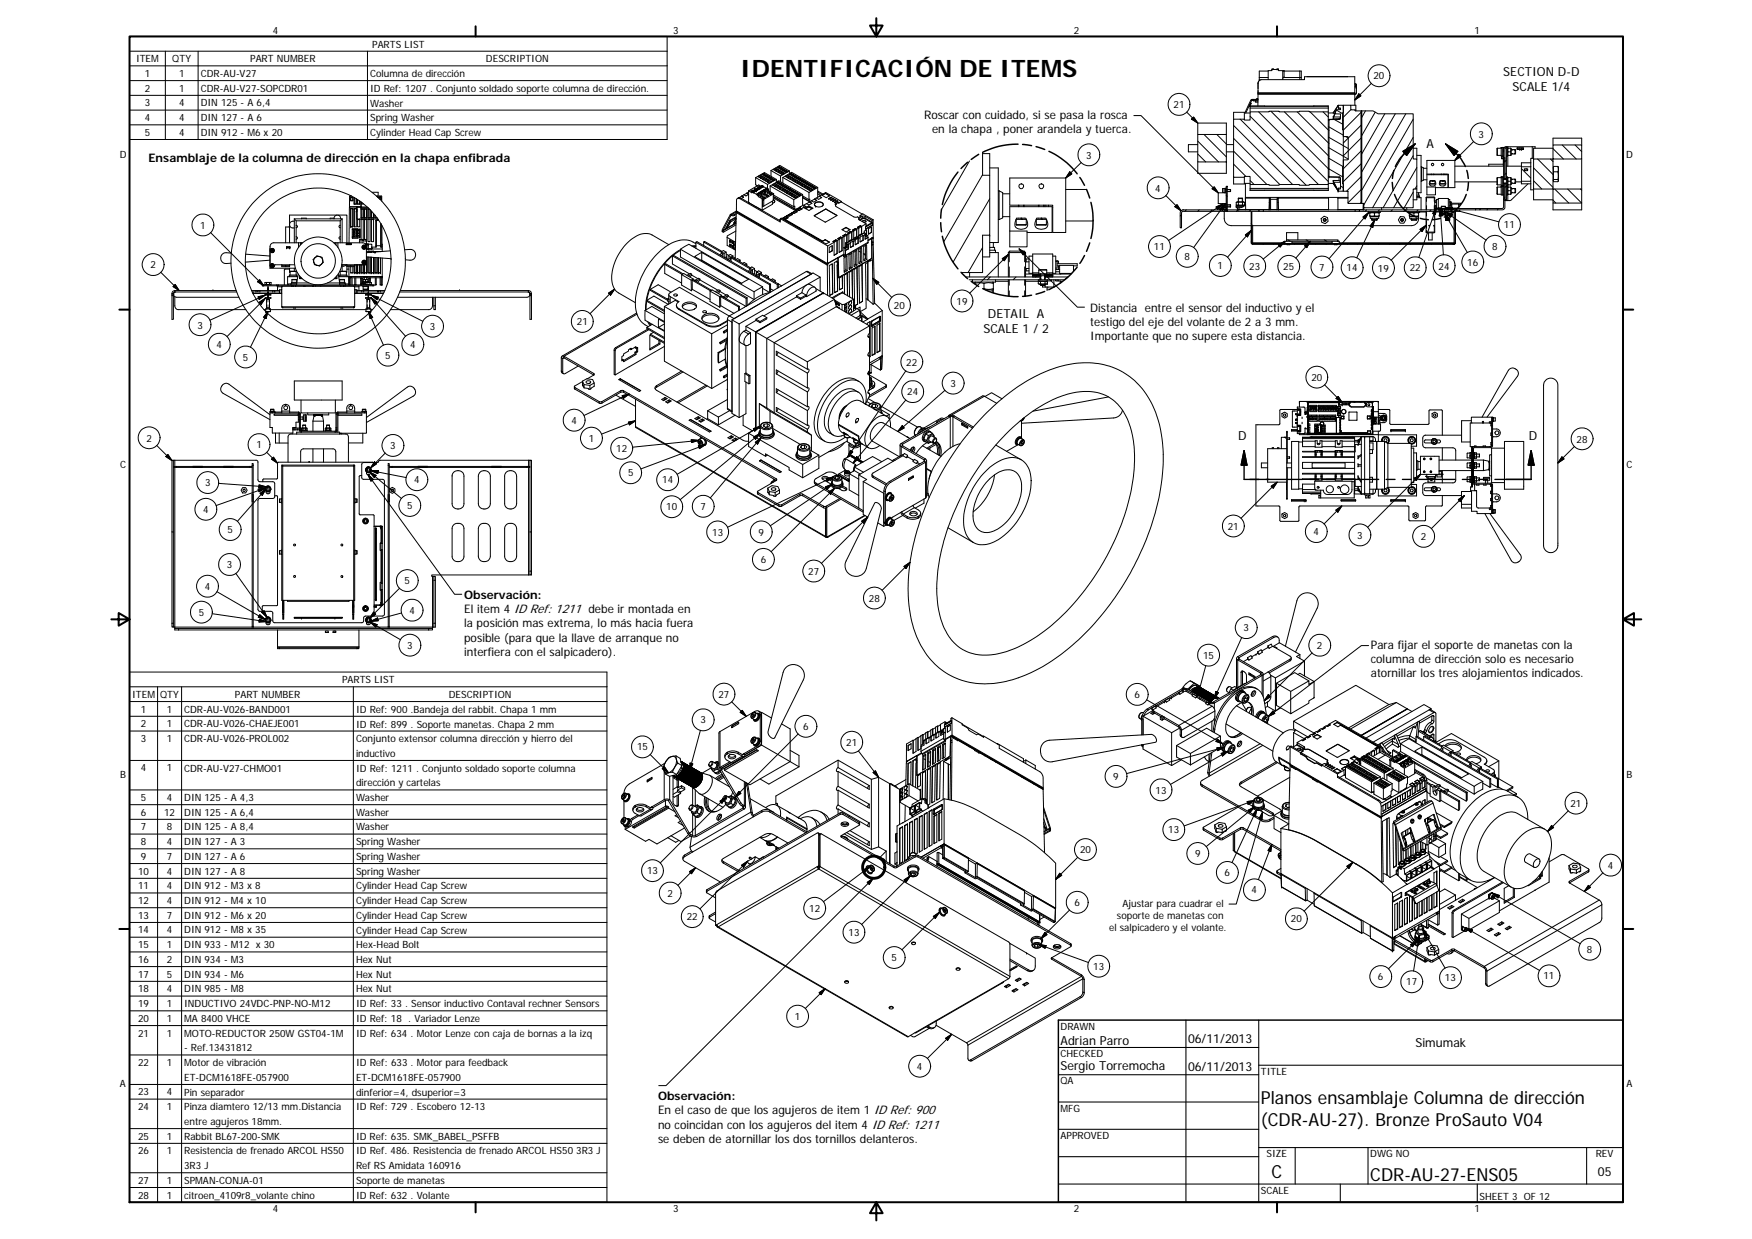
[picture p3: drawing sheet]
<svg xmlns="http://www.w3.org/2000/svg" width="420mm" height="297mm" viewBox="0 0 420 297" stroke-linecap="round" stroke-linejoin="round" font-family="sans-serif">
<defs><g id="words">
<text font-size="5.8" x="177.5" y="18.5">IDENTIFICACIÓN DE ITEMS</text>
<g font-size="4.3">
<text x="302.4" y="264.7">Planos ensamblaje Columna de dirección</text>
<text x="302.4" y="269.9">(CDR-AU-27). Bronze ProSauto V04</text>
<text x="304.9" y="282.4">C</text>
<text x="328.6" y="283.3">CDR-AU-27-ENS05</text>
</g>
<g font-size="3">
<text x="360.5" y="18.2">SECTION D-D</text>
<text x="362.7" y="21.8">SCALE 1/4</text>
<text x="342.1" y="35.5">A</text>
<text x="236.9" y="76.2">DETAIL A</text>
<text x="235.8" y="79.8">SCALE 1 / 2</text>
<text x="297" y="105.5">D</text>
<text x="366.6" y="105.5">D</text>
<text x="254.3" y="250.5">Adrian Parro</text>
<text x="284.9" y="250.1">06/11/2013</text>
<text x="339.5" y="251.1">Simumak</text>
<text x="254.3" y="256.5">Sergio Torremocha</text>
<text x="284.9" y="256.6">06/11/2013</text>
<text x="383.2" y="281.9">05</text>
</g>
<g font-size="2.8">
<text x="221.6" y="28.5">Roscar con cuidado, si se pasa la rosca</text>
<text x="223.5" y="31.9">en la chapa , poner arandela y tuerca.</text>
<text x="35.6" y="38.8">Ensamblaje de la columna de dirección en la chapa enfibrada</text>
<text x="261.5" y="74.8">Distancia entre el sensor del inductivo y el</text>
<text x="261.5" y="78.1">testigo del eje del volante de 2 a 3 mm.</text>
<text x="261.5" y="81.6">Importante que no supere esta distancia.</text>
<text x="111.3" y="143.6">Observación:</text>
<text x="111.3" y="147">El item 4 ID Ref: 1211 debe ir montada en</text>
<text x="111.3" y="150.4">la posición mas extrema, lo más hacia fuera</text>
<text x="111.3" y="153.8">posible (para que la llave de arranque no</text>
<text x="328.7" y="155.6">Para fijar el soporte de manetas con la</text>
<text x="111.3" y="157.2">interfiera con el salpicadero).</text>
<text x="328.7" y="159">columna de dirección solo es necesario</text>
<text x="328.7" y="162.3">atornillar los tres alojamientos indicados.</text>
<text x="157.8" y="263.8">Observación:</text>
<text x="157.8" y="267.2">En el caso de que los agujeros de item 1 ID Ref: 900</text>
<text x="157.8" y="270.6">no coincidan con los agujeros del item 4 ID Ref: 1211</text>
<text x="157.8" y="274">se deben de atornillar los dos tornillos delanteros.</text>
</g>
<g font-size="2.4">
<text x="65.4" y="8">4</text>
<text x="89.2" y="11.4">PARTS LIST</text>
<text x="161.4" y="8">3</text>
<text x="257.5" y="8">2</text>
<text x="353.6" y="8">1</text>
<text x="32.6" y="14.9">ITEM</text>
<text x="41.3" y="14.9">QTY</text>
<text x="60" y="14.9">PART NUMBER</text>
<text x="116.5" y="14.9">DESCRIPTION</text>
<text x="34.7" y="18.4">1</text>
<text x="34.7" y="22">2</text>
<text x="42.9" y="18.4">1</text>
<text x="42.9" y="22">1</text>
<text x="48.1" y="18.5">CDR-AU-V27</text>
<text x="48.1" y="22">CDR-AU-V27-SOPCDR01</text>
<text x="88.8" y="18.6">Columna de dirección</text>
<text x="88.8" y="22.1">ID Ref: 1207 . Conjunto soldado soporte columna de dirección.</text>
<text x="329.4" y="19">20</text>
<text x="34.7" y="25.5">3</text>
<text x="34.7" y="29">4</text>
<text x="42.9" y="25.5">4</text>
<text x="42.9" y="29">4</text>
<text x="48.1" y="25.5">DIN 125 - A 6,4</text>
<text x="48.1" y="29.1">DIN 127 - A 6</text>
<text x="88.8" y="25.5">Washer</text>
<text x="88.8" y="29.1">Spring Washer</text>
<text x="281.4" y="25.9">21</text>
<text x="34.7" y="32.6">5</text>
<text x="42.9" y="32.6">4</text>
<text x="48.1" y="32.6">DIN 912 - M6 x 20</text>
<text x="88.8" y="32.6">Cylinder Head Cap Screw</text>
<text x="354.6" y="33">3</text>
<text x="28.7" y="38">D</text>
<text x="260.5" y="38">3</text>
<text x="390" y="38">D</text>
<text x="277.1" y="45.9">4</text>
<text x="48" y="54.8">1</text>
<text x="276.7" y="60">11</text>
<text x="357.9" y="60">8</text>
<text x="360.7" y="54.7">11</text>
<text x="36.1" y="64.3">2</text>
<text x="284" y="62.4">8</text>
<text x="292" y="64.5">1</text>
<text x="299.6" y="64.7">23</text>
<text x="307.8" y="64.8">25</text>
<text x="316.3" y="64.9">7</text>
<text x="322.9" y="65.1">14</text>
<text x="330.4" y="65.2">19</text>
<text x="338.1" y="65.1">22</text>
<text x="345" y="64.6">24</text>
<text x="351.9" y="63.7">16</text>
<text x="138.3" y="78">21</text>
<text x="214.4" y="74">20</text>
<text x="229.4" y="73">19</text>
<text x="47.3" y="78.8">3</text>
<text x="52" y="83.4">4</text>
<text x="98.4" y="83.5">4</text>
<text x="103.1" y="79.1">3</text>
<text x="58.3" y="86.5">5</text>
<text x="92.4" y="86">5</text>
<text x="217.3" y="87.7">22</text>
<text x="217.6" y="94.8">24</text>
<text x="227.9" y="92.8">3</text>
<text x="314.5" y="91.3">20</text>
<text x="137" y="101.6">4</text>
<text x="35.1" y="105.9">2</text>
<text x="61.5" y="107.5">1</text>
<text x="93.6" y="107.7">3</text>
<text x="141.2" y="105.9">1</text>
<text x="378.1" y="106.1">28</text>
<text x="28.8" y="112.2">C</text>
<text x="147.8" y="108.4">12</text>
<text x="390.1" y="112.2">C</text>
<text x="49.2" y="116.6">3</text>
<text x="99.3" y="115.9">4</text>
<text x="150.6" y="114.2">5</text>
<text x="158.8" y="115.9">14</text>
<text x="48.7" y="123">4</text>
<text x="97.7" y="122.1">5</text>
<text x="159.8" y="122.4">10</text>
<text x="168" y="122.3">7</text>
<text x="54.6" y="127.8">5</text>
<text x="170.8" y="128.4">13</text>
<text x="181.9" y="128.4">9</text>
<text x="294.5" y="127">21</text>
<text x="315" y="128.3">4</text>
<text x="325.5" y="129.2">3</text>
<text x="340.7" y="129.5">2</text>
<text x="54.4" y="136.2">3</text>
<text x="182.4" y="135">6</text>
<text x="193.8" y="137.8">27</text>
<text x="49.1" y="141.4">4</text>
<text x="97" y="140.1">5</text>
<text x="47.7" y="147.6">5</text>
<text x="98.2" y="147.2">4</text>
<text x="208.4" y="144.3">28</text>
<text x="97.7" y="155.6">3</text>
<text x="298.2" y="151.4">3</text>
<text x="315.8" y="155.6">2</text>
<text x="288.5" y="157.9">15</text>
<text x="31.7" y="167.3">ITEM</text>
<text x="38.4" y="167.3">QTY</text>
<text x="56.3" y="167.3">PART NUMBER</text>
<text x="82" y="163.8">PARTS LIST</text>
<text x="107.6" y="167.3">DESCRIPTION</text>
<text x="172.3" y="167.3">27</text>
<text x="272" y="167.3">6</text>
<text x="33.8" y="170.8">1</text>
<text x="40" y="170.8">1</text>
<text x="44.2" y="170.9">CDR-AU-V026-BAND001</text>
<text x="85.4" y="170.9">ID Ref: 900 .Bandeja del rabbit. Chapa 1 mm</text>
<text x="168" y="173.4">3</text>
<text x="33.8" y="174.4">2</text>
<text x="33.8" y="177.9">3</text>
<text x="40" y="174.4">1</text>
<text x="40" y="177.9">1</text>
<text x="44.2" y="174.4">CDR-AU-V026-CHAEJE001</text>
<text x="44.2" y="177.9">CDR-AU-V026-PROL002</text>
<text x="85.4" y="174.4">ID Ref: 899 . Soporte manetas. Chapa 2 mm</text>
<text x="85.4" y="178">Conjunto extensor columna dirección y hierro del</text>
<text x="152.8" y="179.9">15</text>
<text x="192.6" y="175">6</text>
<text x="203" y="178.8">21</text>
<text x="33.8" y="185">4</text>
<text x="40" y="185">1</text>
<text x="44.2" y="185">CDR-AU-V27-CHMO01</text>
<text x="85.4" y="181.5">inductivo</text>
<text x="85.4" y="185">ID Ref: 1211 . Conjunto soldado soporte columna</text>
<text x="28.8" y="186.5">B</text>
<text x="85.4" y="188.5">dirección y cartelas</text>
<text x="267" y="187">9</text>
<text x="277.1" y="190.2">13</text>
<text x="390.1" y="186.5">B</text>
<text x="33.8" y="192">5</text>
<text x="33.8" y="195.5">6</text>
<text x="39.4" y="195.5">12</text>
<text x="40" y="192">4</text>
<text x="44.2" y="192">DIN 125 - A 4,3</text>
<text x="44.2" y="195.5">DIN 125 - A 6,4</text>
<text x="85.4" y="192">Washer</text>
<text x="85.4" y="195.6">Washer</text>
<text x="376.6" y="193.4">21</text>
<text x="33.8" y="199.1">7</text>
<text x="33.8" y="202.6">8</text>
<text x="40" y="199.1">8</text>
<text x="40" y="202.6">4</text>
<text x="44.2" y="199.1">DIN 125 - A 8,4</text>
<text x="44.2" y="202.6">DIN 127 - A 3</text>
<text x="85.4" y="199.1">Washer</text>
<text x="85.4" y="202.6">Spring Washer</text>
<text x="280.2" y="199.8">13</text>
<text x="33.2" y="209.7">10</text>
<text x="33.8" y="206.1">9</text>
<text x="40" y="206.1">7</text>
<text x="40" y="209.7">4</text>
<text x="44.2" y="206.1">DIN 127 - A 6</text>
<text x="44.2" y="209.7">DIN 127 - A 8</text>
<text x="85.4" y="206.2">Spring Washer</text>
<text x="85.4" y="209.7">Spring Washer</text>
<text x="155.2" y="209.6">13</text>
<text x="259" y="204.6">20</text>
<text x="286.6" y="205.5">9</text>
<text x="385.6" y="208.3">4</text>
<text x="33.2" y="213.2">11</text>
<text x="40" y="213.2">4</text>
<text x="44.2" y="213.2">DIN 912 - M3 x 8</text>
<text x="85.4" y="213.2">Cylinder Head Cap Screw</text>
<text x="160.1" y="215">2</text>
<text x="293.7" y="210.1">6</text>
<text x="300.2" y="214.2">4</text>
<text x="33.2" y="216.7">12</text>
<text x="33.2" y="220.3">13</text>
<text x="40" y="216.7">4</text>
<text x="40" y="220.3">7</text>
<text x="44.2" y="216.7">DIN 912 - M4 x 10</text>
<text x="44.2" y="220.3">DIN 912 - M6 x 20</text>
<text x="85.4" y="216.7">Cylinder Head Cap Screw</text>
<text x="85.4" y="220.3">Cylinder Head Cap Screw</text>
<text x="164.7" y="220.6">22</text>
<text x="194.1" y="218.6">12</text>
<text x="257.7" y="217.2">6</text>
<text x="267.9" y="220.3">soporte de manetas con</text>
<text x="269.2" y="217.4">Ajustar para cuadrar el</text>
<text x="309.6" y="221.1">20</text>
<text x="33.2" y="223.8">14</text>
<text x="33.2" y="227.3">15</text>
<text x="40" y="223.8">4</text>
<text x="40" y="227.3">1</text>
<text x="44.2" y="223.8">DIN 912 - M8 x 35</text>
<text x="44.2" y="227.3">DIN 933 - M12 x 30</text>
<text x="85.4" y="223.8">Cylinder Head Cap Screw</text>
<text x="85.4" y="227.4">Hex-Head Bolt</text>
<text x="203.5" y="224.3">13</text>
<text x="266" y="223.2">el salpicadero y el volante.</text>
<text x="33.2" y="230.8">16</text>
<text x="40" y="230.8">2</text>
<text x="44.2" y="230.8">DIN 934 - M3</text>
<text x="85.4" y="230.8">Hex Nut</text>
<text x="213.8" y="230.4">5</text>
<text x="262.2" y="232.5">13</text>
<text x="380.6" y="228.5">8</text>
<text x="33.2" y="234.4">17</text>
<text x="33.2" y="237.9">18</text>
<text x="40" y="234.4">5</text>
<text x="40" y="237.9">4</text>
<text x="44.2" y="234.4">DIN 934 - M6</text>
<text x="44.2" y="237.9">DIN 985 - M8</text>
<text x="85.4" y="234.4">Hex Nut</text>
<text x="85.4" y="237.9">Hex Nut</text>
<text x="330.4" y="235">6</text>
<text x="337.2" y="236.2">17</text>
<text x="346.5" y="235.2">13</text>
<text x="370.2" y="234.8">11</text>
<text x="33.2" y="241.4">19</text>
<text x="33.2" y="245">20</text>
<text x="40" y="241.4">1</text>
<text x="40" y="245">1</text>
<text x="44.2" y="241.4">INDUCTIVO 24VDC-PNP-NO-M12</text>
<text x="44.2" y="245">MA 8400 VHCE</text>
<text x="85.4" y="241.5">ID Ref: 33 . Sensor inductivo Contaval rechner Sensors</text>
<text x="85.4" y="245">ID Ref: 18 . Variador Lenze</text>
<text x="190.6" y="244.5">1</text>
<text x="33.2" y="248.5">21</text>
<text x="40" y="248.5">1</text>
<text x="44.2" y="248.5">MOTO-REDUCTOR 250W GST04-1M</text>
<text x="85.4" y="248.5">ID Ref: 634 . Motor Lenze con caja de bornas a la izq</text>
<text x="254.3" y="246.8">DRAWN</text>
<text x="33.2" y="255.6">22</text>
<text x="40" y="255.6">1</text>
<text x="44.2" y="252">- Ref.13431812</text>
<text x="44.2" y="255.7">Motor de vibración</text>
<text x="85.4" y="255.6">ID Ref: 633 . Motor para feedback</text>
<text x="219.9" y="256.5">4</text>
<text x="254.3" y="253.4">CHECKED</text>
<text x="302.4" y="257.6">TITLE</text>
<text x="28.8" y="260.7">A</text>
<text x="33.2" y="262.6">23</text>
<text x="40" y="262.6">4</text>
<text x="44.2" y="259.2">ET-DCM1618FE-057900</text>
<text x="44.2" y="262.7">Pin separador</text>
<text x="85.4" y="259.1">ET-DCM1618FE-057900</text>
<text x="85.4" y="262.7">dinferior=4, dsuperior=3</text>
<text x="254.3" y="259.9">QA</text>
<text x="390" y="260.7">A</text>
<text x="33.2" y="266.1">24</text>
<text x="40" y="266.1">1</text>
<text x="44.2" y="266.2">Pinza diamtero 12/13 mm.Distancia</text>
<text x="44.2" y="269.7">entre agujeros 18mm.</text>
<text x="85.4" y="266.2">ID Ref: 729 . Escobero 12-13</text>
<text x="254.3" y="266.5">MFG</text>
<text x="33.2" y="273.2">25</text>
<text x="40" y="273.2">1</text>
<text x="44.2" y="273.2">Rabbit BL67-200-SMK</text>
<text x="85.4" y="273.2">ID Ref: 635. SMK_BABEL_PSFFB</text>
<text x="254.3" y="273.1">APPROVED</text>
<text x="33.2" y="276.8">26</text>
<text x="40" y="276.8">1</text>
<text x="44.2" y="276.8">Resistencia de frenado ARCOL HS50</text>
<text x="44.2" y="280.3">3R3 J</text>
<text x="85.4" y="276.8">ID Ref. 486. Resistencia de frenado ARCOL HS50 3R3 J</text>
<text x="85.4" y="280.3">Ref RS Amidata 160916</text>
<text x="303.8" y="277.4">SIZE</text>
<text x="328.6" y="277.4">DWG NO</text>
<text x="382.7" y="277.4">REV</text>
<text x="33.2" y="283.8">27</text>
<text x="33.2" y="287.3">28</text>
<text x="40" y="283.8">1</text>
<text x="40" y="287.3">1</text>
<text x="44.2" y="283.8">SPMAN-CONJA-01</text>
<text x="44.2" y="287.4">citroen_4109r8_volante chino</text>
<text x="85.4" y="283.8">Soporte de manetas</text>
<text x="85.4" y="287.4">ID Ref: 632 . Volante</text>
<text x="302.4" y="286.2">SCALE</text>
<text x="354.8" y="287.7">SHEET 3 OF 12</text>
<text x="65.4" y="290.7">4</text>
<text x="161.4" y="290.7">3</text>
<text x="257.5" y="290.7">2</text>
<text x="353.6" y="290.7">1</text>
</g>
</g></defs>
<g fill="none" stroke="#000" stroke-width=".24">
<path d="M31.1 12.3h128.9M31.1 15.8h128.9M31.1 19.3h128.9M31.1 8.7h128.9v24.7h-128.9zM39.7 12.3v21.1M47.5 12.3v21.1M88.1 12.3v21.1M301.7 20v2.4h23.3v.2M301.7 20a.87 .87 0 0 1 .9-.9h10.2l.1-.7h12v4.1M301.9 19.5l-.2 .5M302 18.6h2.1M302 19.1v.2"/>
<path d="M302 19.1h.4M304.1 17h-2.1v2.1M305 16.7v.2h-.9v2.2M305 16.7h1.6M305.1 16.6h.1M305.1 16.6l-.1 .1M305.1 16.6l.1 .1M305.3 16.6h.1M305.3 16.6v.1M305.4 16.6v.1M306.3 16.6l.1 .1M306.3 16.6h.1"/>
<path d="M306.3 16.6l-.1 .1M306.5 16.6l-.1 .1M306.5 16.6h.1M306.5 16.6l.1 .1M306.6 16.7l.1 .2h1.2v1.5l-.3 .4M307.8 18.6h4.3M307.9 17h4.2v2.1M307.9 17.1h-.3v2M311.7 17v2.1M313.5 18.4h9.7M328.9 20l-4 4M31.1 22.9h128.9"/>
<path d="M31.1 26.4h128.9M31.1 29.9h128.9M186.8 39.9l-.4 .2 .4 .3 .4-.3-.3-.2v.3M186.8 39.9h.1M186.8 39.9v.3M232.5 38.6l-6.7 11.6M235.6 36.5v5.5h1.8v14.4h-1.8v8.9h-5M235.6 36.8h1.8v5.2M259.3 39l-3.7 3.7M271.9 27.7h1.7l18.6 18.5M284.6 26.9l2.6 2.6M286.2 28.1l1 1.4-1.4-.9z"/>
<path d="M287.2 36.9l1.9 1.9M287.2 33.8l5 5M287.2 38.8v2.8h6.9v-2.8h-6.9v-6.6h6.9v6.6M287.2 29.5v2.7M287.2 34.7h-2.2v1.7h2.2M287.2 29.5h6.9v2.7M288.7 32.2l5.4 5.4M291.8 32.2l2.3 2.3M294.1 36.4h1.7M294.1 34.7h1.7M295.8 39.3l3 3M295.8 36.2l8 8"/>
<path d="M295.8 33.2l11.1 11M295.8 30.1l14.2 14.1M295.8 28.6h2.6v.2h1.4v-2h4.5v-.1h2.5v.1h4.8v-.1l6.9 .1v2h.2v13.5h-.2v1.9h-4.5v.2h-2.4v-.2h-4.8v.2l-7-.2v-1.9h-1.4v.2h-2.6zM297.4 28.6l15.8 15.8M298.4 28.6v-1.7h-2.6v1.7M298.4 27.1h1.4M299.6 25.4l-.1 .1M299.7 25.1h.2M299.8 25.9h18.7M299.8 25.5v1.3M299.8 27.9l16.4 16.3M299.9 24.6l.1 .2"/>
<path d="M300 24.8l-.4 .6M300.3 23.8l-.4 .2-1.4 3.1M300.3 23.8h.4M300.3 23.8h.1M300.3 24h.4M300.3 23.8v.2M300.3 24l-1.5 3.1M300.7 24h.3M300.7 24h.1M300.7 23.8h.1M300.7 23.8v.2M300.7 23.8h.3"/>
<path d="M301 24.2h.7M301 24h.7M301 23.8h.7M301 24.2l.1 .3h.6M301 24v.2M301 23.8v.2M301.3 23.8h.2M301.3 23.8h.1M301.4 23.7h.1M301.5 23.7l-.2 .1M301.5 23.7h.1M301.5 23.7l.2 .1h-.4"/>
<path d="M301.5 23.7h.2M301.7 22.5v.1M301.7 22.3v.2M301.7 21.7v.5h23.2M301.7 22.5h23.2M301.7 22.6v2.8M301.7 22.6h23.2M301.8 26.8l16.7 16.7M304.8 26.7l13.9 13.9M308 26.8l10.7 10.7M311.1 26.8l7.6 7.6M314.2 26.8l4.5 4.5"/>
<path d="M315.1 25.4h.1M315.1 25.4l-15.3 .1M315.1 25.4l3.4 .1h-18.7M317.3 26.8l1.2 1.3M318.5 35.3l4.8 2.8M318.5 32.9l4.8 2.7M318.5 25.5v1.3M318.5 30.3l3.6 2.1M318.5 37.9l3.6 2.1M318.7 28.7h.1M319.7 27.1h-1.2M319.7 28h.1"/>
<path d="M319.7 28v.5M319.7 28.5h1.4M319.7 27.1h.4M319.7 27.1h.1M319.9 28h1.6M319.9 28l-.2 .5M320 26.8h.3M320 26.8l-.3 .3M320 28.7l2 1.1M320.2 27.3l-.3 .7M320.5 26.4l1.5 .9M320.5 26.3l-.8 1.7"/>
<path d="M321 25.3l1.1-.1v1.8h-.1v4.1h.1v1.6l1.2 .2v5.3l-1.2 .1v1.7h-.1l.1 5.8h-1.1v-.5h.5l-.2-2.9-2.8-.1v-13.5l2.8-.2 .2-1.3h-1.3l.3-1h1v-.4h-.5zM321 25.3l-1.3 1.8M321 25.3l-1 1.5M321 25.9v.2h.5M321 25.3l-.2 .2M321.1 28.6h.2M321.1 28.6l-2.4 .1M321.1 28.5v.1M321.5 28h.1M321.5 28l-.4 .5M322 28.8h.1M322.1 25.2h1.8v1.1h1.1v.3h1.4v22.2h-3.1v-3h-1.2z"/>
<path d="M322.7 32.7l.6 .4M323.9 26.3l-1.8 1.8M323.9 25.2h1.3v1.2M324.9 20.8h.3M324.9 22.6v2.6M324.9 22.5v.1M325 22.6l-.1 .1M325 26.4h.2M325.2 26.4v.2M325.2 20.2v.6M325.2 20.2l.1 1M325.2 20.2l-.2-.1 .1 .7"/>
<path d="M325.2 20.8l.1 .4M325.3 21.2v1.2l-.3 .2M325.9 22.5l.5 .5-1.5 1zM326.4 26.6l.1 22.2zM326.4 26.9l-4.3 4.3M326.4 39.2l-4.3 4.4M326.4 36.2l-4.3 4.3M326.4 33.1l-4.3 4.3M326.4 30l-4.3 4.3M326.5 26.6h2.8l1.2 .7h8.4v10.8h.9v7.2h-.9v4.5h-11.8v-1h-.6zM326.5 37.8h-.1M326.5 35.3h-.1"/>
<path d="M326.5 32.7l-.1 .1M326.5 30.2h-.1M326.5 27.7h-.1M327.5 26.6l-1 1.6M329.8 26.9l-3.3 5.7M332.1 27.3l-5.6 9.6M334.6 27.3l-8.1 14M336.4 36.3l3-1.8-2.1 2.8zM337.1 27.3l-10.6 18.3M338.9 35.5h.9v2.6M338.9 28.6l-11.9 20.4M338.9 32.9l-9.7 16.9"/>
<path d="M338.9 37.3l-7.2 12.5M339.4 34.5l-2.5 2.3M339.8 37.3h1v8.9h-1M342.2 38.5h6.7v6.5h-1.6v-3.3h-5.1zM346.6 34.5l3 1.8-.9 1zM346.6 34.5l2.6 2.3M348.9 39.8h11.7M349.9 37l.4 .5-1.4 1zM353.4 33.9l-4.5 4.6M359.1 35.5v1.8M359.1 35.5h.9M359.1 37.3h.9"/>
<path d="M360 35.4h.3M360 35.4v2h.6M360 35.4h.1M360 35.4h.2M360.1 37.4v.7h.3v-.7M360.3 35.3v2.1M360.3 35.4h-.3M360.3 35.3h.6M360.5 39.4h-3.5v.4M360.5 37.4v2.4M360.6 36.4v-1.1v2.5M360.9 38.5l-.3 .6"/>
<path d="M361.3 35.3h.2v2.1h-.2M361.3 35.2h-.4v7.6h.4M361.3 39.8h3.6M361.3 35.2v7.2M361.3 38.4l-.4 .4M361.3 35.3l-.4 .4M361.3 35.2h.3M361.5 37.2l.1 .1M361.6 35.2h5.9M361.6 35.5h.1M361.6 37.3h.1M361.6 35.5l-.1 .1"/>
<path d="M361.6 35.2v.3M361.6 37.3v2.5M361.7 36.4v.9M361.7 35.5v.9M361.7 35.5h.6M361.7 37.3h.6M361.7 36.4h.6M362.3 35.5l.1 .1v1.6l-.1 .1M362.3 35.5v.9M362.3 36.4v.9M362.4 35.9h.9M362.4 36.9h.9"/>
<path d="M362.4 36.8h.4M362.4 36h.4M363.1 36.8h.3M363.1 36h.3M363.3 35.9l.2 .1M363.3 35.9v1M363.5 36v.8M363.5 36.8l-.2 .1M363.8 35.5h1.6v.3h-1.6zM363.8 35.8h.2M363.8 35.5h1.6M364 35.5v.3h1.2"/>
<path d="M364.5 35.8h.1M364.5 35.5h.1M364.9 40h2.2M364.9 40v3.5M364.9 35.8h.1M364.9 35.5h.1M365.2 35.8h.2M365.2 35.5v.3M367.1 39h-2.2v1M367.1 39v1M367.1 40v3.5h-2.2M367.5 35.2h.6v.3"/>
<path d="M367.5 35.2v2.8M367.8 38h-.7v1M367.8 38.1h4.6v7.2h-4.6zM368.8 38.1l3.6 3.7M371.8 38.1l.6 .6M372.4 34.8h6.9v3.3h-6.9zM372.4 34.8v-1.7h6.9v1.7M372.4 35.5h-4.6v2.6M372.4 35.6l2.5 2.5M373.6 39.9l.1 .6M373.6 39.9h-1.1v1.3M374.6 34.8l3.4 3.3"/>
<path d="M377.7 34.8l1.6 1.5M379.3 38.1v7.2M50.5 55.8l12.8 12.7M64.8 59.5l-.1 4.8h6.2M65.2 59.9h.2v.3l-.3-.1zM68.7 59.2h.8v.2h-.8zM68.7 59.4h.1M68.7 59.2h.1M68.7 59.4h.8M68.7 59.2v.2M68.7 59.2h.8M69.4 59.4h.1"/>
<path d="M69.4 59.2h.1M69.4 54.3l-.1 .1M69.4 54.4h-.9v3.8M69.5 59.4h.1M69.5 59.2h.1M69.5 59.2v.2M70.6 53a.86 .86 0 0 0-1.2 .8 .86 .86 0 0 0 1.2 .9M70.6 52.5l.4 .4v1.1M70.6 52.5h11.5M70.6 52.5v5.7M71 56.8a.29 .29 0 0 1 .3 .3 .29 .29 0 0 1-.3 .2M71 54a.29 .29 0 0 1 .3 .3 .29 .29 0 0 1-.3 .3"/>
<path d="M71 54v4.2M71 52.9h10.6M71.6 58.2h-5.9a.9 .9 0 0 0-.9 .9v4.6M71.6 58.2h.4M71.6 58.2v1.1M72 58.2h.3M72 58.2v.5M72.3 58.2h.3M72.3 58.2v.3M72.3 52.5v-.2h1.1v.2M80 58.2h.4M80.1 52.3h-.9v.2"/>
<path d="M80.4 58.2v.3M80.4 58.2h.2M80.6 58.2h.4M80.6 58.2v.5M80.8 51.6h-11.4v6.6M81 51.6h2.2v6.6M81 58.2h6a.9 .9 0 0 1 .9 .9M81 58.2v1.1M81.6 54a.29 .29 0 0 0-.3 .3 .29 .29 0 0 0 .3 .3M81.6 56.8a.29 .29 0 0 0-.3 .3 .29 .29 0 0 0 .3 .2M81.6 52.9v5.3M81.7 52.5a.8 .8 0 0 0-.8-.9 .8 .8 0 0 0-.8 .9"/>
<path d="M82.1 52.5l-.5 .4M82.1 52.5v5.7M83 58.4h1.2v.3h-1.2zM83 58.4h1.2v.2h-1.2M83.1 58.4v.2M83.2 58.4h.1M83.7 58.4h.1M84 47h.2M84 47h.1M84.1 48.1h.5M84.1 47h.1M84.1 54.4h.1"/>
<path d="M84.1 50v4.4h.5M84.1 50h.5M84.1 50v4.4M84.1 54.4h.5M84.1 50h.5v4.4M84.3 47h-.5v2.7l2.8-.1M84.5 55v2.1M84.5 56.8h.2M84.5 55h.2M84.5 54.9h1.8M84.5 54.9v.1M84.5 56.8v.3l1.3-.1"/>
<path d="M84.6 47.3h-.5v.8M84.6 47.3v.8M84.6 50h.1M84.6 50v4.4M84.7 55.1h.4v.4h-.4zM84.7 55.7h.4v.4h-.4zM84.7 56.3h.4v.4h-.4M84.7 55h1.5v1.8h-1.5M84.7 55v.1M84.7 55.5v.2M84.7 56.1v.7M84.8 55.1v.4"/>
<path d="M84.8 55.7v.4M84.8 56.3v.4M84.9 48.9h.5M84.9 47.3v1.6M85 50h.1M85 50h.4M85 50v4.4M85.1 55.1v.4M85.1 55.7v.4M85.1 56.3v.4M85.4 47.6v1.3M85.4 50v.3h.2"/>
<path d="M85.4 50h-.4v4.4h.4v-3.8h.2M85.4 50.6h.1M85.4 50.3h.2M85.4 50.6h.2M85.6 49.6v.7M85.6 50.3v.3M85.6 50.6v1.9h5M85.6 49.6l.1 2.9M85.7 55.1v.1M85.7 55.6v.1M85.7 56.2v.1M85.8 48.9h.5"/>
<path d="M85.8 47.9v1M85.8 52.5v1.9h.5v-1.9M85.8 52.6h.5M85.8 54.9h.1M85.8 57h.1M85.8 54.9h-1.3v.1M85.8 49.6v.1M86.2 58.2v-.4h1.7l-.1 .7M86.3 48.2v.7zM86.3 57.4v.4M86.3 57.4h.6M86.3 54.9v2.1l-1.8 .1"/>
<path d="M86.3 54.9v2.1M86.5 49.9h1.9M86.6 49.7l-.1 .2M86.6 49.6v.2M86.6 49.8l-.1 .1M86.6 49.8h1.7M86.6 48.6h.3M86.6 50.1h.5v2.1M86.6 50.1v2.1M86.6 52.2h.5M86.6 52.5v4.9M86.6 52.6h.5"/>
<path d="M86.6 48.4v1.2M86.9 57.4h.1M86.9 57.4v.4M86.9 57.4h-.6M87.1 48.8v.1h-.5M87.1 52.2h.1M87.1 52.5v5.3M87.2 57.4h.6M87.2 57.4h.1M87.2 57.4v.4M87.2 57.4h.5M87.2 59.1l.3 .1-.1 .2h-.2z"/>
<path d="M87.4 52.5v4.9M87.4 52.6h.5M87.5 57.4h.1M87.6 58.5h.2M87.7 59.2h.1M87.7 59.2v.1M87.7 57.4h.1M87.8 57.4h.1M87.8 57.4v.4M87.8 58.5l-.1 .1M87.8 58.5l.1 .2M87.8 58.5h.1"/>
<path d="M87.9 59.5h.1M87.9 58.5v5h-5.9M87.9 59.7h3.8M87.9 58.5h.4M87.9 50.1h-.5v2.1h.5M87.9 50.1v2.1M87.9 52.5v5.4M88 49.6h-4.1l-.1 .2-.1 8.4M88.3 58.5h.1M88.3 52.5v5.4h.5v-5.4M88.3 52.6h.5M88.3 52.2h.1"/>
<path d="M88.3 59.7h.1M88.3 58.5v1.2M88.3 58.5h.9v.7M88.6 50.1h-.3v2.1M88.8 50.3v1.9h-.5M89.1 52.5v5.4h.5v-5.4M89.1 52.6h.5M89.1 50.7v1.5M89.1 52.2h.1M89.1 59.6h.1M89.1 59.6v.1M89.1 59.2h.1"/>
<path d="M89.1 59.2v.4M89.2 59.6l-.1 .1M89.2 59.2v.4M89.2 59.6l-.9 .1M89.2 46.1h1.5v.9M89.6 51.2v1h-.5M89.9 51.6v.6h.5M90.2 52.7v6.5h-1.1M90.2 59v.2M90.2 59h.1M90.2 52.8h.1M90.2 52.8v6.2"/>
<path d="M90.2 52.8h.6M90.2 59h1.1M90.3 47h.3M90.5 52.5v.2l-.3 .1M90.5 52.6h.2M90.5 52.7h.3M90.6 47v.3h.5M90.6 47h.5M90.7 47.4h.7M90.8 47.5h.6v.2M91.1 47.7h.3M91.1 47v.3h.2"/>
<path d="M91.1 47h.3l-.1 .3h-.7M91.3 59l.1 .2M91.3 59h.1M91.3 53.6l.1 5.6M91.4 47h.1l.1 1.2M91.4 47.4v.4M91.4 47.4v.1M91.6 54v5.2h-.2M91.6 58.5l.1 1.2M91.7 59.7v.6M97.1 59.9l1.2-.1a1.29 1.29 0 0 1 1.4 1.3 1.29 1.29 0 0 1-1.4 1.3l-1.1-.1M160.4 58.7l-4-2.4a4.8 4.8 0 0 0-5.2 1.3 12 12 0 0 0-4.4 10.3 3.4 3.4 0 0 0 1.5 2.3l4.1 2.4"/>
<path d="M163.2 59.8v1.8l17.6 10.2v-1.8M163.2 59.8l2-1.2 17.7 10.2M163.2 59.8l17.6 10.2 2.1-1.2M163.2 59.9a17.7 17.7 0 0 0-8.4 14.5M166.2 59.1h.7M166.9 58.1l.2-.2 17.7 10.2M166.9 58.1l17.7 10.2M166.9 58.1v1.4M166.9 58.4a5.8 5.8 0 0 0-6.9 .5 17.7 17.7 0 0 0-7.6 14.8 5.3 5.3 0 0 0 3 4.6M166.9 58.9h-1M168.8 58v.9M173.2 55.4l.2 .2"/>
<path d="M173.2 55.4l.2 .1M173.4 55.3v.1M174.1 54.7h.1M174.1 54.7v.1M174.1 54.6l.2 .1M174.3 54.7l-.2 .1M174.3 54.3l.2 .2M174.4 56.9v1.9l2 1.2M174.4 56.9l2 1.2M174.5 54.5l-.2 .2M174.5 53.9l.1 .3 .1-.1M174.5 53.9l.2 .2"/>
<path d="M174.6 54.2l-.1 .3M174.9 53.1l.2 .2M175 53.6h.1M175 53.6l-.3 .5M175 53v.1M175 53l.2 .2M175 58h.1M175 57.6v.4M175 58l.8 .4M175 57.6l.8 .4M175 57.6v.4l.2-.1M175 58.9h.1"/>
<path d="M175 58.5v.4M175 58.9l.8 .5M175 58.5l.8 .4M175 58.5v.4l.4-.2M175.1 53.3l-.1 .3-.2-.2-.3 .5M175.2 53.2l-.1 .1M175.2 57.9l.6 .3M175.2 57.7v.2M175.2 58.6v.2l.6 .4M175.3 51.7l-1.9 3.6M175.4 51.6l-.1 .1M175.4 57.8l-.2 .1"/>
<path d="M175.5 51.7h-.2M175.5 51.4h-.4l-1.9 3.7v.3M175.5 51.4h.6M175.5 51.4h.1M175.5 51.7h.6M175.5 51.4v.3M175.8 58v.4zM175.8 58.9v.5zM175.9 58.6v.1M175.9 59.6h.1M175.9 57.9l.5 .3M175.9 58.9l.5 .2"/>
<path d="M175.9 57.9v.7M175.9 58.9v.7M175.9 58.9h.1M175.9 57.9h.1M175.9 59.6l.5 .3M175.9 58.7l.5 .2M176 53.5l.1 .1M176.1 53.3v.3M176.1 53.3v.1M176.1 51.4v.3M176.2 53.2v.3M176.2 53.2l.1 .2"/>
<path d="M176.2 53.5l-.1 .1M176.3 53.4l-.1 .1M176.4 59.4l-.5 .2M176.4 59.3l-.5 .3M176.4 52.2l.1 .2M176.4 52.2l-1.4 .8M176.4 58.4l-.5 .3M176.4 58.3l-.5 .3M176.4 52.2h.1M176.4 52.7l-.2 .5M176.4 52.2l.1 .1M176.5 55.4l-2.1 1.2v.3"/>
<path d="M176.5 53.9l-2.9 1.7h-.2v-.2M176.5 53.5l-3.1 1.8M176.5 53.5l-3.1 1.9M176.5 52.6l-.4 .7M176.5 53.1l-.2 .3M176.5 52.5l-1.3 .7M176.5 52l-1.4 .8-1 1.9M176.5 51.4l-.4 .3M176.5 51.2l-.4 .2M176.6 51l-.3 11.1-.3-.2 .3-.2M176.6 51l21.8 12.6M176.6 50.6l-1.4 .8"/>
<path d="M176.6 50.6v.1l21.9 12.7M176.6 50.6l21.8 12.6M176.6 50.8v.2M176.6 50.8l21.9 12.6M176.6 50.8l-1.1 .6M176.6 50.8h.1M176.9 47.6l.6-.2 9.6 5.5M177.2 47.4h.1M177.4 47.6a.5 .5 0 0 0-.5 0 .5 .5 0 0 0-.3 .5v2.5M177.4 47.6l9.7 5.6v-.8l.3-.1 .4 .3 .3-.1M177.7 47.5l-.3 .1M177.9 47l.4 .3-.5 .3"/>
<path d="M177.9 47l-.1 .1M178.3 47.3l-.4-.3-.6 .4M179.1 46.3l.4 .3M179.1 46.3l-.1 .1M179.5 46.6l-.4-.3-.7 .4M179.5 45.8l.8 .4 .1-.2 1.3 .8M179.5 45.8l.1 2.8M179.5 46.6l-.6 .4-.5-.3-.5 .3M179.5 46.1l-.4 .2M179.6 48.6l1.6 .9M179.6 48.6h.1M180.5 46h-.1"/>
<path d="M180.5 46h.1M180.5 45.8h.1M180.5 45.8v.2M180.5 46l.3 .1M180.5 45.8l.1 .1M180.5 45.8l-.4 .1M180.7 46.1h.1M180.7 45.7l-.1-.1a.29 .29 0 0 0-.3 0 .29 .29 0 0 0-.2 .3l.4 .1M180.7 46h.1M180.7 46v.1M180.8 46h.1M180.8 46v.1"/>
<path d="M181.1 45.4v.1M181.1 45.4l-.6 .4M181.1 45.5h.1M181.1 45.5l-.6 .3M181.2 49.5h.1M181.2 45.5v.2M181.2 45.5l-.6 .4M181.2 49.5l1.6 .9M181.2 45.6h.1M181.2 45.7h.1M181.2 45.7l-.6 .3v-.1M181.2 42.6l2.1-1.2 2.9 1.6"/>
<path d="M181.2 42.6v1.7l.4 .2M181.2 42.6l2.9 1.6M181.3 45.4h.1M181.3 45.3v.1M181.3 45.5h-.1M181.3 45.5l.3 .1M181.3 45.3l-.1 .3 .1-.1M181.3 45.3l-.4 .1M181.4 45.6v.1M181.4 45.6h.1M181.4 45.4v.2M181.4 45.6l-.6 .4"/>
<path d="M181.4 45.6l-.7 .4M181.4 45.7h.1M181.4 45.7l-.6 .3M181.4 45.7l-.6 .4M181.5 44.4v.3M181.5 45.6h.1M181.5 45.2a.28 .28 0 0 0-.4-.1 .28 .28 0 0 0-.1 .3h.1M181.6 45.5l-.1 .1M181.6 45.5h.1M181.6 46.5v.1M181.6 46.6h.1M181.6 45.5v.1"/>
<path d="M181.6 46.6l.3 .2M181.6 46.5h.1M181.6 45.6h.1M181.7 46.8h.1M181.8 46.7h.1M181.8 42.3l.6-.3 .4 .2-.6 .4zM181.8 46.8l.1 .3M181.8 46.6h.1M181.8 46.6v.1M181.8 46.7l-.1 .1M181.9 46.6v.1M181.9 47.1l1.2 .7"/>
<path d="M181.9 46.8v.3M181.9 46.7v.2M181.9 46.8h-.1M181.9 45l-.6 .3M181.9 45h.1M182 45l-.7 .4M182 45v.2M182 45.1l.1 .1M182 45.2h.1M182 45.2l-1.3 .8M182.1 45h.1M182.1 44.9v.1"/>
<path d="M182.1 45l-.7 .4M182.1 45h-.1M182.1 45l.3 .1M182.1 44.9h.1M182.1 45l-.1 .1M182.1 45.1h.1M182.1 44.8l-.4 .1M182.2 45.1h.1M182.2 44.9v.2M182.2 46.1h.1M182.2 45.1v.2M182.2 45.1l-.6 .4"/>
<path d="M182.2 45.3h.1M182.2 46.1l.1 .1M182.2 46.1l-.6 .4M182.2 45.2l-.6 .4M182.2 45.3l-.6 .3M182.3 45.3h-.1M182.3 46.2v.1M182.3 46.2l-.7 .3M182.3 46.2l.1 .1M182.3 46.3h.1M182.3 46.3l-.6 .4-.1-.2M182.3 44.7a.28 .28 0 0 0-.4-.1 .28 .28 0 0 0-.1 .4h.1"/>
<path d="M182.4 47a.31 .31 0 0 1 .3-.1 .31 .31 0 0 1 .2 .3h-.1a.29 .29 0 0 1-.3 .1 .29 .29 0 0 1-.1-.3zM182.4 46.1h.1M182.4 46.1l.3 .2M182.4 45h.1M182.4 45l-.1 .1M182.4 42.7l.6-.4 .4 .2-.6 .4zM182.4 45v.1M182.4 46v.1M182.4 46l.1 .1M182.4 46h.1M182.4 45.1l.6-.4 .8 .5M182.4 42v.3l-.4 .2"/>
<path d="M182.4 42.3l.2 .1M182.4 46.2l-.6 .4M182.4 46.2h.1M182.5 46.2h.1M182.5 46.2l-.7 .4M182.5 44.7l-.5-.4-2.5 1.5M182.5 46.2v.1M182.5 46.1v.1M182.5 46.2l-.6 .4M182.5 46.7h.1M182.5 46.4h.1M182.5 46.3v.4l-.6 .3"/>
<path d="M182.5 46.3l-.6 .4M182.5 46.4l.1 .3M182.6 46.2h.1M182.6 46.3h-.1M182.7 46.1h.1M182.7 46.3l.1 .3M182.7 46.3l-.2 .1M182.7 46.2h-.1M182.7 46.2v.2M182.7 44.5h.1M182.8 46.6l-.2 .1M182.8 44.5l-.7 .4"/>
<path d="M182.8 44.5h.1M182.8 44.5v.1M182.8 44.6l.2 .1M182.8 44.6l-.6 .3M182.8 44.6v.1M182.8 44.7h.1M182.9 47.9v1.7l.3-.2M182.9 43l.6-.3 .5 .2-.6 .3zM183 47.2h-.7M183 42.3v.3l-.4 .2M183 42.6l.2 .1M183 44.7h.1"/>
<path d="M183 44.7l-1.5 .8M183 45.6h.1M183 45.6l-.6 .4M183 44.7l-.6 .3M183 44.7v.1M183 44.8h.1M183 44.8l-.6 .4M183.1 45.6v.1M183.1 45.6l-.7 .4M183.1 48l-.3-.2v2.6M183.1 47.8v.2M183.1 45.7v.1"/>
<path d="M183.1 48l.1 1.4M183.1 45.7l-.6 .4M183.1 41.9h.1M183.1 41.9h-.2M183.1 41.6l-.4 .2 .4 .3 .4-.3-.3-.2v.3M183.1 45.8h.1M183.2 46.5h.1a.28 .28 0 0 1 .3-.1 .28 .28 0 0 1 .2 .3l-.1 .1a.27 .27 0 0 1-.4 0 .27 .27 0 0 1-.1-.3zM183.2 45.5h.1M183.2 45.5l.3 .3M183.2 41.9h.2M183.2 41.6l-.1 .3M183.2 47.3l.2 .2"/>
<path d="M183.2 47.2l.2 .1M183.2 45.5l.1 .1M183.3 45.8h.1M183.3 45.8l-.8 .4M183.3 45.6v.1M183.4 46.2h.1M183.4 45.8l-.7 .4M183.4 45.8v.4l-.7 .4M183.4 47.3l.1 .1a.28 .28 0 0 1-.2 .2 .28 .28 0 0 1-.3 0l-.2-.1 .4-.3-.3 .3M183.4 47.5h.1M183.4 45.8h.1M183.4 47.3v.2"/>
<path d="M183.5 45.6l-.1 .2M183.5 45.6v.1M183.5 45.8l-.1 .1M183.5 43.3a.74 .74 0 0 1 1-.1l-.6 .4zM183.5 45.8l-.1 .2v.2M183.5 45.8l.1 .3-.2 .1M183.5 42.7v.2M183.5 45.7v.2M183.7 42.2v-.3l.1 .3M183.7 42.2h.1M183.7 41.9l-.5 .2 .5 .3 .4-.2-.3-.3M183.7 42.2l-.2 .1"/>
<path d="M183.7 43.1l-.2-.2-.4 .2M183.8 42.2l.1 .1M183.8 46.7h-.6M183.9 45.2h.1M183.9 45.1v.1M183.9 45.1l-.7 .4M183.9 45.2l.1 .2M183.9 45.2l-.6 .4M183.9 45.3h.1M184 45.4h.1M184 45.4l-1.3 .7M184 46a.29 .29 0 0 1 .4-.1 .29 .29 0 0 1 .1 .4 .29 .29 0 0 1-.4 .1 .29 .29 0 0 1-.1-.4z"/>
<path d="M184.1 46.7v.2M184.1 46.9l.1 .1M184.1 46.9l-.4 .1M184.1 46.7l.1 .1M184.1 46.7l-.5 .3 .2 .1a.26 .26 0 0 0 .3 .1 .26 .26 0 0 0 .1-.4M184.1 43.7l.6-.4 .4 .2-.6 .4zM184.1 44.2v1.1l-.2-.1M184.1 45.3h.1M184.1 43v.3M184.1 45.3l-.6 .3M184.1 45.3l-.6 .4M184.2 45.3v.1"/>
<path d="M184.2 45.3v.4M184.2 45.4v.1M184.2 45.7l-.6 .4M184.2 45.5v.2M184.2 45.4l.1 .3M184.2 45.4h.1M184.2 42.5h.1M184.2 42.5l-.1 .1M184.2 42.2l-.4 .3 .5 .2 .4-.3-.4-.2v.3M184.2 47h.1M184.2 46.8v.2M184.3 45.7l1.2 .7"/>
<path d="M184.3 43.3l-.6 .1M184.3 45.7v.1M184.3 42.5l.2 .1M184.3 42.2l-.1 .3M184.6 46.2h-.6M184.7 43.3v.3M184.7 44.6v1.3M184.7 44.6l5.7 3.3M184.7 44.6l2.1-1.3 5.7 3.3M184.8 42.8h.1M184.8 42.5l-.4 .3 .4 .3 .4-.3-.3-.3v.3M184.8 42.8l-.2 .1"/>
<path d="M184.9 43.7l-.2-.1-.4 .2M184.9 46.2l.2 .2M184.9 40.9l2.1-1.2 2.3 1.3M184.9 40.9v1.4M184.9 46.2v.2M184.9 46.4l.2 .1M184.9 40.9l2.3 1.3M184.9 46.4l-.3 .2M184.9 46.2l-.5 .3 .2 .1a.25 .25 0 0 0 .4 .1 .25 .25 0 0 0 .1-.3M184.9 42.8l.1 .1M184.9 42.5l-.1 .3M185.1 46.5l.1 .1"/>
<path d="M185.1 46.4v.1M185.2 48.2v.8l-2.4 1.4M185.3 44.3l.6-.3 .4 .2a.74 .74 0 0 1-1 .1zM185.4 43.2v-.3l.1 .3M185.4 43.2h.1M185.4 43.2l-.2 .1M185.5 42.9l.3 .2-.4 .3-.5-.3 .5-.2M185.5 47.2l5.2 3M185.5 43.2l.1 .1M185.5 47.1l5.1 2.9M185.5 46.7l4.9 2.9M185.5 47.9a.46 .46 0 0 1 .3 .5 .46 .46 0 0 1-.6 .3"/>
<path d="M185.5 47.9a.38 .38 0 0 1 .3 .3 .38 .38 0 0 1-.3 .4M185.5 47.5l5.1 2.9 1.4-.8M185.5 40.7l.6-.4 .4 .2a.74 .74 0 0 1-1 .2zM185.5 46.4v1.7l-2.3 1.3M185.5 46.4l-2.4 1.4M185.8 44.7l.6-.4 .4 .3-.5 .3zM185.9 44v.3l-.4 .2M185.9 44.3l.2 .1M186 41l.7-.4 .4 .3-.6 .3zM186.1 40.3v.3l-.4 .2M186.1 40.6l.2 .1M186.2 43.3l.3 .2"/>
<path d="M186.2 43.7h.1M186.2 43v.7M186.2 43l-2.1 1.2M186.4 45l.6-.3 .4 .2-.6 .3zM186.4 44.3v.3l-.4 .2M186.4 44.6l.3 .1M186.6 43.9h.1M186.6 43.6h.1M186.6 43.9h-.2M186.6 41.3l.6-.4 .5 .3-.7 .4zM186.7 40.6v.3l-.4 .2M186.7 43.6l.3 .2-.4 .3-.5-.3 .5-.2v.3"/>
<path d="M186.7 43.6v.3M186.7 40.9l.2 .1M186.7 43.9h.1M186.8 40.2h.1M186.8 40.2l-.2 .1M186.8 52.8l.3-.2-.2 .2M186.9 40.2l.1 .1M187 45.3l.6-.3 .4 .2-.6 .4zM187 44.7v.2M187.1 52.4l11.4 6.6M187.1 44.2h.1M187.1 43.9l-.4 .3 .5 .2 .4-.3-.4-.2v.3"/>
<path d="M187.1 44.2l-.1 .1M187.2 42.2v1.4M187.2 41.6l.6-.3 .4 .2-.6 .4zM187.2 45l-.2-.1-.4 .2M187.2 40.9v.3M187.2 44.2l.2 .1M187.2 43.9l-.1 .3M187.4 40.5l-.2 .1M187.4 40.2l-.4 .2 .4 .3 .4-.3-.3-.2v.3M187.4 40.5h.1M187.4 40.2h.1M187.4 40.2v.3"/>
<path d="M187.4 41.4l-.2-.2-.4 .2M187.5 40.5l.1 .1M187.5 45.6l.6-.3 .5 .3-.7 .3zM187.5 52.4l4.4-2.5zM187.6 45v.3M187.7 44.5v-.3l.1 .3M187.7 44.5h.1M187.7 44.2l-.4 .3 .4 .2 .5-.2-.4-.3M187.7 44.5l-.2 .1M187.7 42.5l2.2-1.2 6.2 3.6M187.7 42.5v1.4M187.7 42.5l6.3 3.6"/>
<path d="M187.8 45.4l-.2-.1-.4 .1M187.8 41.3v.3M187.8 44.5l.1 .1M187.9 40.5l-.4 .3 .5 .2 .4-.3-.4-.2v.3M187.9 40.8h.1M187.9 40.8l-.1 .1M187.9 52.6l.9-.5 .2 .1-.7 .4 9 5.2-.2 .1zM187.9 52.6l9.2 5.3M188 41.7l-.2-.1-.4 .2M188 40.8l.2 .1M188 40.5l-.1 .3M188.1 46l.6-.4 .4 .3-.6 .3z"/>
<path d="M188.1 45.3v.3M188.2 44.8h.2M188.2 44.8l-.1 .1M188.2 44.6l-.4 .2 .5 .3 .4-.4-.3-.1v.2M188.3 42.3l.6-.4 .4 .3-.6 .3zM188.4 44.8l.1 .1M188.4 44.6l-.2 .2M188.4 45.7l-.3-.1-.4 .2M188.5 41.1h.1M188.5 40.9l-.4 .2 .4 .3 .4-.3-.3-.2v.2M188.5 41.1l-.2 .2M188.6 41.1l.1 .2"/>
<path d="M188.6 40.9l-.1 .2M188.7 52.1h.1M188.7 46.3l.6-.3 .4 .2-.6 .4zM188.7 52.1l-.7 .4M188.7 45.6v.3M188.8 45.2h.1M188.8 44.9l-.4 .2 .5 .3 .4-.3-.4-.2v.3M188.8 45.2l-.1 .1M188.9 42.6l.6-.3 .4 .2-.6 .4zM188.9 46l-.2-.1-.4 .2M188.9 41.9v.3l-.4 .2M188.9 42.2l.2 .1"/>
<path d="M188.9 45.2l.2 .1M188.9 44.9l-.1 .3M189 52.2l-.7 .4M189.2 46.6l.6-.3 .5 .2-.7 .4zM189.3 46v.2M189.3 41v.7M189.3 41l-2.1 1.2M189.4 45.2l-.4 .2 .5 .3 .4-.2-.4-.3M189.4 45.5h.1M189.4 45.2h.1M189.4 45.2v.3M189.4 45.5l-.2 .1"/>
<path d="M189.5 42.9l.6-.3 .4 .2-.6 .4zM189.5 46.4l-.2-.2-.4 .2M189.5 42.3v.2l-.4 .3M189.5 42.5l.2 .2M189.5 45.5l.1 .1M189.5 45.2v.3M189.6 41.5l-.4 .3 .5 .2 .4-.3-.4-.2v.3M189.6 41.8h.1M189.6 41.5h.1M189.6 41.5v.3M189.6 41.8l-.1 .1M189.7 41.8l.2 .1"/>
<path d="M189.8 47l.6-.4 .4 .3-.6 .3zM189.8 51.4l.2 .1M189.8 46.3v.3M190 45.6l-.4 .2 .4 .2 .4-.3-.3-.1v.2M190 45.8h.1M190 45.8l-.2 .1M190 51.5l-.8 .3M190 43.3a.76 .76 0 0 1 1-.1l-.6 .3zM190 51.5l-1.3 .5M190.1 45.8l.1 .1M190.1 45.6l-.1 .2M190.1 42.6v.3"/>
<path d="M190.1 46.7l-.3-.1-.3 .2M190.2 42.1h.1M190.2 41.9l-.4 .2 .4 .2 .4-.2-.3-.2v.2M190.2 42.1l-.2 .1M190.3 43l-.2-.1-.4 .2M190.3 42.1l.1 .1M190.3 41.9l-.1 .2M190.4 49.6l.2-.2v.6M190.4 47.9v1.7M190.4 47.3l.6-.4 .4 .3a.74 .74 0 0 1-1 .1zM190.4 46.6v.3M190.5 46.1h.1"/>
<path d="M190.5 45.9l-.4 .2 .5 .3 .4-.3-.4-.2v.2M190.5 46.1l-.1 .1M190.6 43.6l.6-.3 .4 .2a.74 .74 0 0 1-1 .1zM190.6 47l-.2-.1-.4 .2M190.6 42.9v.3M190.6 46.1l.2 .1M190.6 45.9l-.1 .2M190.8 42.2l-.4 .2 .4 .3 .4-.3-.3-.2v.3M190.8 42.5h.1M190.8 42.5h-.2M190.8 43.3l-.2-.1-.4 .2M190.9 42.5h.1"/>
<path d="M190.9 42.2l-.1 .3M191 46.9v.3M191 50.7l.2 .1-1.4 .6M191 50.7l-.7 .4M191 50.7l.1 .1M191.1 46.2l-.4 .2 .4 .3 .4-.3-.3-.2v.3M191.1 46.2h.1M191.1 46.5h.1M191.1 46.2v.3M191.1 46.5l-.1 .1M191.1 43.9l.7-.3 .4 .2-.6 .4zM191.2 47.3l-.2-.1-.4 .2"/>
<path d="M191.2 50h.1M191.2 46.5l.2 .1M191.2 43.3v.2M191.3 50l-.5 .2-.2-.2M191.3 42.8h.1M191.3 42.5h.1M191.3 42.8l-.1 .1M191.4 43.7l-.2-.2-.4 .2M191.4 42.5l.4 .3-.4 .2-.5-.2 .4-.3v.3M191.4 42.8l.2 .1M191.4 42.5v.3M191.5 50.4l-.5 .3"/>
<path d="M191.7 46.5l-.4 .3 .4 .2 .4-.3-.3-.2v.3M191.7 46.8h.1M191.7 46.8l-.2 .1M191.7 44.2l.7-.3 .4 .3-.7 .3zM191.8 43.6v.3M191.8 46.8l.1 .1M191.8 46.5l-.1 .3M191.9 43.1h.1M191.9 42.8l-.4 .3 .4 .2 .5-.3-.4-.2v.3M191.9 43.1l-.2 .1M191.9 49.9l.5 .2-.8 .4-.1-.1M191.9 49.6l-.6 .4"/>
<path d="M191.9 49.6h.1M191.9 49.6l.1 .1M192 43.1l.1 .1M192 42.8l-.1 .3M192 44l-.2-.1-.4 .1M192.3 44.6l.6-.4 .4 .3-.6 .3zM192.3 50.1l-.8 .3M192.4 43.9v.3M192.5 47.3l1.7 1M192.5 47.4l2.2 1.3M192.5 46.6v2.7l-.6 .3M192.5 46.6l-2.1 1.3"/>
<path d="M192.5 47l1.5 .9M192.5 43.4v-.2l.1 .2M192.5 43.4h.1M192.5 43.4l-.2 .1M192.5 44.3l-.1-.1-.5 .2M192.6 43.2l.3 .2-.4 .3-.4-.3 .4-.2M192.6 43.4l.1 .1M192.8 49.2l.5 .3M192.8 49.2l-.1 .5M192.9 44.9l.6-.3 .4 .2-.6 .4zM192.9 44.2v.3M193 49.9l1-.5 1 .5-1 .6z"/>
<path d="M193 43.8h.1M193 43.8l-.1 .1M193 43.5l-.4 .2 .5 .3 .4-.3-.4-.2v.3M193.1 44.6l-.2-.1-.4 .2M193.1 43.8l.2 .1M193.1 43.5l-.1 .3M193.2 50l.8-.4 .8 .4M193.3 49.5l-1.1 .5M193.3 49.5l-.6 .3M193.4 45.2l.6-.3 .4 .2-.6 .4zM193.5 44.6v.2M193.6 44.1h.1"/>
<path d="M193.6 43.8l-.4 .2 .4 .3 .4-.3-.3-.2v.3M193.6 44.1l-.2 .1M193.7 45l-.2-.2-.4 .2M193.7 44.1l.1 .1M193.7 43.8l-.1 .3M194 49.4v.2M194 49.6l.7 .4M194 49.6l-.8 .4M194 47.9l.2-.2v.6M194 45.6l.6-.4 .4 .3-.6 .3zM194 46.1v1.8M194 44.9v.3"/>
<path d="M194.1 48.4l.6 .3M194.2 44.4v-.2l.1 .2M194.2 44.4h.1M194.2 44.4l-.2 .1M194.2 48.3h.1M194.3 45.3l-.3-.1-.4 .2M194.3 44.2l.3 .2-.4 .2-.4-.2 .4-.2M194.3 44.4l.1 .1M194.6 45.2v.3M194.7 48.7l-.7 .4-.6-.3-.6 .4M194.7 44.7h.1M194.7 44.7l-.1 .2"/>
<path d="M194.7 44.5l-.4 .2 .5 .3 .4-.3-.4-.2v.2M194.8 45.6l-.2-.1-.4 .2M194.8 44.7l.2 .1M194.8 44.5l-.1 .2M195.3 51.7l2.6 1.6 2.8-1.6M195.3 51.7h.1M195.3 45.1h.1M195.3 44.8l-.4 .2 .4 .3 .4-.3-.3-.2v.3M195.3 45.1l-.2 .1M195.4 45.1l.1 .1M195.4 44.8l-.1 .3M195.5 48.7a1.2 1.2 0 0 1 1.9 .4 1.29 1.29 0 0 1-2.1-.1z"/>
<path d="M195.6 49.4h.1M195.7 49.4a.5 .5 0 0 1-.3-.6 .5 .5 0 0 1 .6-.3 .87 .87 0 0 1 .9 0 .87 .87 0 0 1 .4 .8l-.2 .1M195.8 48l-.5-.2-.7 .4M195.9 48l-.7 .5-.6-.4-1.2 .8M196.1 46.5l.7 .4M196.1 45.8l1.2 .7M196.1 44.9l-2.1 1.2M196.1 46.1l1 .6M196.1 44.9v2.4M196.5 47l1.5-.9 3.8 2.2M196.5 47.1l.6 .3M197.1 47.4l-.6-.3-.7 .4"/>
<path d="M197.1 47.4l-.8 .4-.6-.3-.4 .2 .6 .3M197.1 57.9h.1M197.1 57.9l.8-.4 1 .6M197.9 57.4l-.6 .4M197.9 57.4v.1M197.9 57.4l1 .6-.8 .5-1-.6M198 46.4l-.8 .4M198 46.4l.9 .5M198 46.4l-.9 .4 1 .6 .9-.5M198 46.4h.1M198 46.4l1 .5M198 50.1h.1"/>
<path d="M198 50.1v.1M198 50.1l-2.7 1.6M198.1 50.1v.1M198.1 50.1l2.6 1.5M198.5 59l-.1 4.2M198.7 47.7l.6-.4 .2 .1-.7 .4zM199.1 47.9l.7-.3 .2 .1-.7 .3zM199.3 47.3l.2 .1M199.3 47.3h.1M199.5 58.9v1.2M199.6 48.2l.7-.3 .2 .1-.7 .3zM199.8 57.9l.2 .2v3.1l.7-.4"/>
<path d="M199.8 47.6h.1M200 47.7l-.2-.1-.6 .4M200.3 47.9h.1M200.3 48.9l1.4-.5 5.1 2.9M200.4 48l-.1-.1-.6 .3M200.4 57.5l.4 .2v3.1M200.4 57.5l.1 .1M200.4 57.5l-.6 .4M200.5 49.1l-.1 .2M200.5 49l-.1 .5 4.5 2.5h.7l.3 .2 .6-.4M200.5 49v.1M200.5 57.6l.2 .1"/>
<path d="M200.5 57.6l-.6 .4M200.5 57.6l-.7 .3M200.7 51.6v.1M200.7 51.7l-2.7-1.6-2.7 1.6M200.7 57.7v3.1M200.7 57.7l-2.2 1.3M200.8 48.1l.1 .1-.6 .4-.2-.1M200.8 48.1v.1M200.8 48.1l-.7 .4M200.9 48.3l-.1-.1-.7 .3M200.9 48.5l-.6 .4 .2 .1M200.9 48.5v.1"/>
<path d="M201.2 57.4l-.4 .3M201.7 56.9l.2 .1M201.7 56.9l-.8 .3M201.7 56.9l-.7 .4M201.7 56.9h.1M201.8 48.4v-.1l-.6 .4-.3-.2M201.9 57v3.1M201.9 57l-.7 .4M202.4 56.7v4.4M202.4 56.7l-.5 .3M202.4 59.4l.3 .2M202.6 59.3v.1"/>
<path d="M202.6 59.3l-.1 .1M202.7 59.6v.4M202.8 56.1v.1M202.8 56.1l-.7 .4 .3 .2M202.8 56.1l.3 .2M202.8 58.2v.9l-.4 .3M202.8 58.2l.1 .1M202.8 56.2l-.6 .4M202.9 58.3l-.1 .8M202.9 56.2l-.7 .4M202.9 56.2l.2 .2M202.9 56.2h.1"/>
<path d="M202.9 54.5l-1 .6 1 .5 1-.5-1-.5M202.9 54.6l-.9 .5M202.9 54.6l.9 .5M202.9 58.3l.1 .9M202.9 58.3h.1M203 58.3l.2 .3M203 59.1l-.2 .1M203 59.2l.2 .1M203 59.2l-.6 .2M203.1 56.4l-.7 .3M203.1 56.4v1.7M203.1 58.1l-.2 .2"/>
<path d="M203.1 58.1l-.3 .1M203.1 56.3v1.8M203.2 58.6v.7l-.5 .3M203.3 55.9l.3 .1v1.8l.7-.4M203.4 58.5v.1M203.4 58.5v1.1M203.4 58.5l-.2 .1M203.4 59.6l.1 .1M203.4 59.6l-.7 .4M203.4 58.6l.1 1.1M203.5 59.7l-.7 .4M203.9 58.4l-.5 .2"/>
<path d="M204 55.5l.3 .1v1.8M204 55.5l-.7 .4M204 55.5l.2 .2M204 55.5h.1M204 55.5l-.6 .4M204.2 57.4h.1M204.2 55.7v1.7M204.2 55.7l-1.1 .6M204.2 57.4l-.6 .4M204.5 55.2l.6-.4 .4 .1v1.9l-.8 .4v-1.8zM204.6 57.8v1.1M204.6 57.8v.2"/>
<path d="M204.6 57.8l-.7 .4v1.2l.7-.4M204.6 57.4l-1.7 .9M204.6 58.9v.1M204.6 58v1M204.6 58.9l-.7 .5M204.6 57.4l-1.6 .9M205.1 57.7l-.5 .3M205.2 54.9l.2 .1M205.2 54.9l-.7 .3M205.2 54.9h.1M205.4 56.7l.1 .1M205.4 55v1.7"/>
<path d="M205.4 55l-1.1 .6M205.4 56.7l-.7 .4M205.6 54.5l.3 .2v1.8M205.7 56.9l-1 .6M205.7 57.1l.1 1.2M205.7 57.1l.1 .2M205.7 56.9h.1M205.7 57.1l-.6 .4v1.2l.7-.4M205.7 56.7l.2 .2M205.8 58.3h.1M205.8 58.3l-.7 .4M205.8 57.3v1"/>
<path d="M205.9 56.9l-1.1 .6-.2-.1M205.9 56.9h.1M205.9 54.7l-.4 .2M205.9 59.8l.7-.4 .1 3.5-.7 .4zM206 52.3l-.1 .2 .1 .2 1.7 1v.4M206 52.3v.4M206.3 57l-.5 .3M206.3 51.6l.2 .2M206.3 51.6l.6-.3 2.5 1.4M206.3 54.1l.3 .2v1.8M206.3 54.1l-.7 .4M206.4 54.2l.2 .1"/>
<path d="M206.4 54.2l-.8 .3M206.4 54.2h.1M206.4 54.2l-.7 .3 .7-.3M206.4 59.5v3.2M206.6 56v.1M206.6 54.3v1.7M206.6 54.3l-.7 .4M206.6 56l-.7 .5M206.6 56.1l-.7 .4M206.8 51.9h.7M206.8 51.9v.4a.32 .32 0 0 1 .3-.1 .32 .32 0 0 1 .3 .2h-.5M206.8 51.9l-.8 .4"/>
<path d="M206.9 52.4l-.1-.1-.7 .4M206.9 52.4l-.7 .4M207 56.4v.2M207 57.6h.1M207 56.4v1.2M207 57.6l-.7 .4M207 56.4l-.8 .4 .1 1.2 .7-.4M207 56.6v1M207.1 59.1l.7-.4 .1 3.5-.7 .4zM207.3 55.8v-.4l.5-.3v1.2M207.4 55.8l.2 .3M207.4 55.8l-1.7 .9v.2"/>
<path d="M207.4 55.8l-1.6 .9M207.4 52.4l1.7 1M207.4 56.3l-.4 .3M207.5 51.9l1.6 .9v.5M207.5 51.9v.4l1.6 1M207.6 56.1v.7l.5-.3M207.6 56.1l-.2 .1 .1 1.1M207.6 54.4l1.6-.9v.5l-1.6 .9zM207.6 54.4h.1M207.6 54.4v.6M207.6 58.8v3.2M207.6 56.4v.2"/>
<path d="M207.6 56.4h.1M207.7 53.1l-.5-.1-.4 .1a.44 .44 0 0 1 .4-.3 .44 .44 0 0 1 .4 .4l-.5 .1M207.7 53.7l-1.1 .6M207.7 54.1h.1M207.8 56.3h.1M207.8 55.1v1.2l-.2 .1M207.8 56.3l.3 .2 .1 .4M207.8 56.3l-.2 .1M208.1 56.9l-.6 .4M208.2 56.9l-.1 1.4-5.4 3.1M208.2 56.9l-.7 .4M208.2 58.1l-5.4 3.1"/>
<path d="M208.9 57.2h.2M209 54.5v1.2l-.7 .4M209 55.7l-.7 .4M209 55.7v-1.3l-.7 .4v1.3M209 57.1h.1M209.1 53.4l-1.3 .7M209.1 57.2l-.9 .5M209.1 57.1v1.1M209.1 57.2v4.8l-8 4.5M209.1 58.7h.1M209.1 58.2h.1M209.1 58h.1"/>
<path d="M209.1 58.7v3.2M209.1 58.7l.3-.1-.3 .1M209.1 58v.7M209.1 53.3v.1M209.2 57l.1 .1M209.2 57l-.1 .1M209.2 54h.1M209.2 53.4v.1M209.2 53.4l-1.6 1M209.2 53.4v.6M209.2 54l-1.6 .9M209.3 57.1l.1 .9"/>
<path d="M209.4 52.7l-.3 .1M209.4 52.7v4.3h-.2l-1 .6M209.4 58l.4 14.7-.4 .2M209.4 58l-.3 .2M235.6 59.4l-3.4 5.9M235.6 41.9l-9.3 16.1M237.4 47.6l-8.8 15.2M237.4 56.4h.1M237.4 56.4v5.2h-1.8M237.4 40.3h2v17.8h-2M237.4 60h1.3v.6M237.4 59.3h1.1v.7"/>
<path d="M238.2 58.1v1.2M239.4 45.8h.2M239.4 52.6h.2M239.6 45.8v6.8M239.6 45.8l.9 .4v6l-.9 .4M240.5 46.5h1.7M240.5 51.9h1.7M242.2 42.7h13.4v13h-3.1v-6.5h-10.3zM242.2 55.4v-5.8h10.1v6.1h-6M242.2 55.4h4.1v3.8h-4.1zM243.7 52.6v1.2M243.7 53.8h2.4"/>
<path d="M244.2 49.2v.4M244.4 49.2v.1M244.4 49.4v.2M244.4 59.7l1.5 .9-.5 .5zM244.4 59.7l14 13.9h1.7M244.8 52.3h-.1a.98 .98 0 0 0-1.3 1.2 1.42 1.42 0 0 0 2.1 1.4 1.2 1.2 0 0 0 .8-1.9 .73 .73 0 0 0-.3-.7 .73 .73 0 0 0-.8 0h-.2M244.8 52.3l.2 .3h-1.3M244.8 52.3h.2M245 52.3l.2 .3M245 52.6h.2M245.2 52.6h.9v1.2M245.5 49.2v.1"/>
<path d="M245.5 49.4v.2M245.6 49.2v.4M246.1 53.8l-.1 .2h-2.2l-.1-.2M248.5 53.8h2.4M249 49.2v.4M249.2 49.2v.1M249.2 49.4v.2M249.7 52.3h-.3a.99 .99 0 0 0-1.2 1.2 1.42 1.42 0 0 0 2.1 1.4 1.27 1.27 0 0 0 .7-2.1l-.2-.5h-1M249.7 52.3l.2 .3h-1.4v1.2M249.7 52.3h.1M249.8 52.3l.2 .3M249.8 52.6h.2"/>
<path d="M250 52.6h1l-.1 1.2M250.3 49.2v.1M250.3 49.4v.2M250.4 49.2v.4M250.8 49.2v.4M250.9 53.8l-.1 .2h-2.2l-.1-.2M251.4 49.2v.4M255.6 45.4h5M255.6 53h6.5M256.5 41.2l.5 .5-1.4 1zM279.6 46.9l3.6 3.6M281.8 49.6l.5-.5 .9 1.4z"/>
<path d="M283.3 50.5l.4-.2h10.3v.4h-10.4l-.3 .3v3.6h-.3v-3.6zM283.3 51.4l-.3 .4M283.3 54.5v.1M284.5 50.3l-.3 .4M287.6 50.3l-.4 .4M290.7 50.3l-.4 .4M290.7 45.3l.5-.5 1 1.4zM291.6 49.6l1.6-.7-1.2 1.3zM292.2 46.2v2.6h1.9M292.6 50l1.3-1.2-.8 1.6zM293.2 49.4h-.8v.9M293.2 48.9l.1 .9"/>
<path d="M293.2 48.9l-13 8.8M293.3 48.9v.9M293.3 45.2v.9M293.3 46.1h.4M293.3 45.2h.4M293.3 49.8h.4M293.3 48.9h.4M293.3 48.9h-.1M293.3 49.8v.4M293.6 50.7v1.7a1.76 1.76 0 0 0 1.7 1.7h4.7M293.7 50.3l-.3 .4M293.7 48.8v1"/>
<path d="M293.7 49.8h.1M293.9 49.7v-.9l-7.7 10.6M293.9 49.7v.2l-.2-.1M293.9 45.4v.8h-1.7M293.9 45.4l-.2-.3v1.1M293.9 49.7h.1M293.9 49.7l-.2 .1M293.9 45.4h.1M293.9 49.7h.2M293.9 45.4h.2M294 50.2l.1 .1M294 50.7h.3"/>
<path d="M294.1 50.2h-1.5v.1M294.1 44.7h.2v5.9h-.2zM294.1 49.9l.2 .3M294.1 46.8l.2 .3M294.3 49.6h.3M294.3 45.9h.3M294.3 45.5h.8M294.3 49.1h.3M294.3 49.1h.8M294.3 49.6h.8M294.3 45.9h.8M294.3 50.3h7.7v.4h-7.7z"/>
<path d="M294.8 49.6h.3M294.8 45.9h.3M294.8 49.1h.3M295.1 49.1h.1M295.1 45.4v.1M295.1 49.1v.5M295.1 45.4v.5M295.1 45.5v.4M295.1 49.6h.1M295.1 45.9h.1M295.8 42.4l.1 .1M295.8 42.5v1.6h2.6v-1.6"/>
<path d="M296.4 49.5v.3h.4M296.4 49.5h1.8M296.5 48.5l.2-.1h1.5l.3 .1M296.5 49.1l.2 .2M296.5 49.1h.5M296.5 48.5v.6M296.5 48.5h.5M296.8 49.8v.4M296.8 49.8h.3M296.8 50.2v.1M296.8 50.3h.1M296.8 50.2l.3 .1"/>
<path d="M296.9 50.3l-.4 .4M296.9 50.3h.1M296.9 50.2l.1 .1M297 47.6h1M297 47.6v.8M297 49.1h1M297 48.5v.6M297 48.5h1M297 47.5v.1M297 47.5v.3M297 48.1v.3M297 47.5h.9"/>
<path d="M297.1 49.8v.4h1.6M297.9 47.5v.3M297.9 48.1v.3M297.9 47.5l.1 .1M298 49.1h.5M298 48.5v.6M298 48.5h.5M298 47.6v.8M298.4 44h1.4M298.5 49.3h-2v.2M298.5 49.3h.1M298.5 49.1l-.3 .2"/>
<path d="M298.5 48.5v.6M298.7 56.3l1.3-1-.8 1.5zM298.7 47.5v2.7M298.7 47.8h.1M298.7 47.3v.2h5.7M298.7 47.5h.1M298.7 47.7v.1M298.7 47.3h24.6M298.7 44v3.3M298.7 49a1.71 1.71 0 0 1-1.6 .8M298.7 50.2v.1M298.7 50.2h5.6"/>
<path d="M299.8 43.3l1 .9M299.8 45.6h15.3M299.8 44.2v1.4M299.8 45.2h18.7M299.8 45.6h18.7M299.9 50.3l-.3 .4M300 50.8h.2l.1 7.6h48.5l.1-.2v-7.4h.1v7.5l-.3 .3h-48.3l-.4-.4zM300 55.3l-5.6 6.4M300 58l.3 .3M300 53.6l.2 .3M300.3 58.3l.1 .3M300.4 54.1v4.1"/>
<path d="M300.4 58.2h7.7M300.4 58.2v.2M302 50.7h1M302 50.3h1M302.8 58.4l.1 .2M303 50.3v.4M303 50.3h22M303 50.7h22M304.3 50.2h.1M304.4 48.6h.1M304.4 48.6l-.1 1.6M304.4 47.5h.1"/>
<path d="M304.4 47.3v.2M304.4 47.5v1.1M304.5 48.6l-.1 1.6h1.8M304.5 47.3v.2M304.5 47.5v1.1M304.7 47.8v2.5M305.4 58.4l.1 .2M306.2 50.2h.3M306.2 47.3l.1 .5h-1.7l.1-.5M306.2 50.2v.1M306.2 47.8v2.4M306.4 47.3v.2"/>
<path d="M306.4 47.5h.1M306.4 47.5v1.1M306.4 48.6h.1M306.4 48.6l.1 1.6M306.5 50.2l.1 .1zM306.5 47.5l.1 2.7h12M306.5 47.5h12.1M306.5 47.3v.2M306.6 58.7l1.5-.9-1.1 1.4zM307.9 58.4l.1 .2M308.1 57.8l-5.2 4.3M308.1 57.8h.4"/>
<path d="M308.1 57.8v.6M308.5 57.5h12.4v.3h-12.4zM308.5 57.5v-1.7h2.7v1.7M308.7 58.6h.6M308.9 57.5l.5 .3M309.8 58.2h9.7M309.8 57.8v.6M310.4 58.4l.1 .2M312.9 58.9l1.4-1.1-.9 1.6zM312.9 58.4l.1 .2M313.2 57.5l.6 .3M314.3 57.8l-3.5 4.1"/>
<path d="M315.1 45.6h.1M315.4 58.4l.1 .2M316.8 52.4l.8-.6 .8 .4 .1 .9-.7 .5-.8-.3zM317.6 52.5a.27 .27 0 0 1 .4 .2 .27 .27 0 0 1-.4 .3M317.6 57.5l.6 .3M318 58.4l.1 .2M318.5 44h1.2l1.1 1.6M318.5 45.6h-3.4M318.5 44.2v1.4M318.5 40.4l3.5 2M318.6 50.2v.1M318.6 47.3v2.9"/>
<path d="M318.7 42.4h.1M318.7 42.4l2.4 .1M319.5 57.8v.6M319.7 44l.3 .3M319.7 44h.3M319.7 43.3l.2 .4M319.7 43.3v.3M319.7 43.6l1.2 2.2M319.7 44h.1M319.7 43.6h.1M319.7 43.3h1.4M319.9 43.7l1.1 2"/>
<path d="M319.9 43.7h1.6M320 44.3h.1M320 44.3l.8 1.3M320 58.6h.7M320.5 58.4l.1 .2M320.9 50.2v.1M320.9 47.3v2.9M320.9 47.5h2.4M320.9 45.7v.1M320.9 45.8h.1M320.9 57.8h.3v.6M321.1 43.3l.4 .4"/>
<path d="M321.1 42.5v.8M321.2 58.2h27.5M321.3 42.4l-.2 .1M321.5 44.6l.6 .4M321.5 45.1h-.5v.2M321.5 43.7h.1M322 42.2h.1M323 58.4l.1 .2M325 50.7h1M325 50.3v.4M325 50.3h1M325.5 58.4l.1 .2"/>
<path d="M326 50.7h19.6M326.4 42.3l-3.5 3.5M326.4 45.4l-3.1 3.2M326.4 48.5l-.2 .3M326.5 47.9h-.1M326.5 45.3l-.1 .1M326.5 42.8l-.1 .1M326.5 40.3h-.1M326.9 52l1.3-1.1-.8 1.6zM327 50.2h.1M326.9 48.8v1.4h-6M327 48.8v1.4"/>
<path d="M327.1 49.8v.5M327.7 50.3l-.3 .4M328 58.4l.1 .2M328.2 50.7v.2M328.2 50.9l-9.5 11.1M328.5 51.1h1.1M328.5 51.7h1.1M328.5 51.7l.1 .2M328.5 51.1v.6M328.6 51.9h2v.4h-2zM328.6 50.9l-.1 .2M328.9 52.3v.3"/>
<path d="M328.9 52.6h1.4M328.9 52.6l.1 .2h1.2l.1-.2M329 52.3v.2M329 52.6v.2M329.6 52.8l-4.2 9M329.6 52.8l-.4 1.7-.6-.3zM329.6 51.1h1.1M329.6 51.7h1.1M329.6 51.1v.6M330.2 52.3v.2M330.2 52.6v.2M330.3 52.3v.3"/>
<path d="M330.5 58.4l.2 .2M330.6 50.9l.1 .2M330.7 51.7l-.1 .2M330.7 51.1v.6M330.8 50.3l-.3 .4M331 50.7v.2h-2.8M331.3 49.8v.5M333.1 58.4l.1 .2M333.9 50.3l-.3 .4M335.6 58.4l.1 .2M335.8 51.9l.9 .1 .4 .7-.4 .8h-.9l-.4-.8zM336.1 52.5a.27 .27 0 0 1 .4 .2 .27 .27 0 0 1-.4 .3"/>
<path d="M337 50.3l-.4 .4M337.4 49.8v.5M337.7 50.7v.2h2.8v-.2M338 51.1h1.1M338 51.7h1.1M338 51.7l.1 .2M338 51.1v.6M338.1 51.9h2v.4h-2zM338.1 50.9l-.1 .2M338.1 58.4l.1 .2M338.4 52.3v.3M338.4 52.6h1.4"/>
<path d="M338.4 52.6l.1 .2h1.2l.1-.2M338.5 52.3v.2M338.5 52.6v.2M338.9 46.1l-2.1 3.7M339.1 51.1h1.1M339.1 51.7h1.1M339.1 51.1v.6M339.7 52.3v.2M339.7 52.6v.2M339.8 47.4h1v2.9M339.8 40.2l-5.6 9.6M339.8 44.6l-.5 .7"/>
<path d="M339.8 45.3v2.6h-.9M339.8 47.1h.7v.3M339.8 46.8h.5v.3M339.8 52.3v.3M340.1 50.3l-.3 .4M340.1 50.9l.1 .1M340.2 51.8a1.83 1.83 0 0 1-1.7 2.3h-38.3M340.2 50.9v.1M340.2 46.2v.6M340.2 51.7v.1M340.2 51v.1M340.2 51.1v.6"/>
<path d="M340.2 51.8l-.1 .1M340.5 50.8h1.5M340.5 55l1.5-1-1 1.5zM340.7 58.4v.2M340.8 43.4h.1M340.8 40h.1M340.9 40l.4 .2v3l-.4 .2M340.9 40v3.4M341.3 43.1h.9M341.3 40.3h.9M342 47.4v2.9M342 50.7v3.3l-8.4 8.4"/>
<path d="M342 54.2v1.4M342 47.4l.2-.2h1.7l.2 .2M342 55.6l.2 .2h1.7l.2-.2M342 47.4h2.1M342 55.6h2.1M342 54v.2zM342.1 47.3v1M342.1 49.3v1M342.1 50.7v1.1M342.1 52.9v1.1M342.1 54.2v.5M342.1 55.2v.6"/>
<path d="M342.2 44.8v-2.9h5v3.1h-3M342.2 44.8h2v1.9h-2zM342.6 55.8v1.7h.9v-1.7M342.8 54.1h.1M343 44h1.1M343.2 50.3l-.4 .4M343.2 58.4l.1 .2M343.2 41.7v.2M343.3 41.7v.2M343.5 43.3a.68 .68 0 0 0-.7 .8 .68 .68 0 0 0 .9 .5 .66 .66 0 0 0 .6-.6 .66 .66 0 0 0-.6-.7h-.1M343.5 43.3l.1 .1M343.5 43.3h.1"/>
<path d="M343.6 43.3l.1 .1M343.6 43.4h.1M343.6 43.4h-.7l.1 .6M343.7 43.4h.5l-.1 .6M343.8 41.7v.2M343.8 54l.1 .2zM343.9 41.7v.2M344 47.3v1M344 49.3v1M344 50.7v1.6M344 54v1.8M344.1 47.4v2.9"/>
<path d="M344.1 50.7v4.9M344.1 50.8h1.6M344.1 50h.8M344.1 44h-1.1M344.5 49.7l-.3 1.7-.6-.2zM344.5 48.2h-.4v.3h.4M344.5 49.3h-.4v.3h.4M344.5 49.7l-4.2 12M344.9 49.8v-2.2h2.4v2.2M344.9 50.1h.1M344.9 50v.1M344.9 50.2l1 .1"/>
<path d="M344.9 50.1h1M344.9 50.2h1M344.9 47.8h-.4v2.1h.4M344.9 49.8v.2M344.9 50.1v.1M344.9 49.8h.8M345.4 44h1.2M345.4 50l.5 1.7-.7 .1zM345.4 50l.7 11.1M345.5 50h-.2M345.5 50.2l-.2 .1M345.6 50.9h.3"/>
<path d="M345.6 51.1h1.1M345.6 50.7v.1h1.1M345.6 50.7h1.1v.1M345.6 51.1h.3M345.6 50.9v.2M345.6 41.7v.2M345.7 50h.9M345.7 50h-.8h1M345.7 49.5h.9M345.7 49.5v.5M345.7 41.7v.2M345.7 58.4l.1 .2"/>
<path d="M345.7 50.8l-.1 .1M345.9 50h.1M345.9 50.9h.5M345.9 51.1h.5M345.9 50.9v.2M345.9 51.3h.1M345.9 51.3h.5M345.9 50.2h.5M345.9 51.2v.1M345.9 43.3a.64 .64 0 0 0-.7 .9 .8 .8 0 0 0 1.2 .3 .8 .8 0 0 0 .1-1.2h-.5M345.9 43.3l.1 .1M345.9 51.3h.4"/>
<path d="M345.9 50.2v.1M345.9 50.5v.2M345.9 43.3h.1M346 43.3l.1 .1M346 43.4h.1M346 43.4h-.7l.1 .6M346.1 43.4h.5M346.1 51.3v.2h.3M346.2 41.7v.2M346.3 41.7v.2M346.3 50.2v.1M346.3 50.5v.2"/>
<path d="M346.3 51.2v.1M346.4 50h.1M346.4 50h-.5v.7v-.4h-19.9v.4M346.4 50.2h.1M346.4 51.3h-.1M346.4 50.1h.9M346.4 50v.7M346.4 51.2v.1M346.4 51.2v.3M346.4 51.1h.3M346.4 50.9v.2M346.4 50.9h.3"/>
<path d="M346.4 50.2v.1M346.4 50.2l.9 .1h-.9M346.4 50.7v-.4h3.7v.4h-3.4M346.5 51.2l5.4 9.3M346.5 51.2l1.1 1.3-.6 .3zM346.5 41.7v.2M346.5 50.8l.2 .1M346.6 43.4v.6M346.6 44h-1.2M346.6 50h.7h-.9M346.6 49.7l1.7 .1-.1 .7zM346.6 49.7l12.9 3.5"/>
<path d="M346.6 49.8h.7M346.6 49.5v.5M346.7 52.7l.1 .2M346.7 52.7h1M346.7 50.8l1.6 .7-.4 .6zM346.7 51.5v1.2M346.7 50.8l9.7 6.8M346.7 51.1h.1M346.7 50.9h.1M346.7 50.9v.2M346.8 52.9h.8M346.8 51.5v.5"/>
<path d="M346.8 52.4v.5M346.8 41.7v.2M347 50h-.2M347 50.2l-.2 .1M347.2 50.7v.1h-.5M347.3 50.1h.1M347.3 50v.1M347.3 50.1v.1M347.3 47.8h.4v2.1h-.4M347.3 50h6.6M347.3 49.8v.2M347.5 50.7v.8"/>
<path d="M347.6 51.5v.5M347.6 52.4v.5M347.7 50.7v.1h.5v.7h-1.8M347.7 49.7h.5M347.7 49.4h.5M347.7 52.7l-.1 .2M347.7 48.4l.3 .1M347.7 48.5h.1v.8h-.1M347.7 51.5v1.2M347.8 50.7v.1M347.8 48.7h2.5v.3h-.5M347.8 48.5h.2"/>
<path d="M347.8 49h.4M348 50.7v.1M348 48.5v.2M348 49v.4M348.2 48.9h1.6v1h-1.6zM348.2 49.9v.1M348.2 58.4l.1 .2M348.2 50.8l.4 .1 .1 .3v7M348.3 49.9v.1M348.7 58.2v.2M348.9 43.6h10.1M348.9 55.2l.1 .3"/>
<path d="M348.9 50.8l.1 .3M349.3 50.3l-.3 .4M350.1 50.3h3.8M353.9 50.3h1M353.9 50v.3M353.9 50h1M356.8 50l-.2 .3M359.1 44.9v1.7M359.1 42.6v1.7M359.1 46.6h.9M359.1 44.9h.9M359.1 42.6h.9"/>
<path d="M359.1 44.3h.9M359.3 50l-.2 .3M360 44.7v2h.6M360 44.7h.1M360 42.5v2h.6M360 42.4h.1M360 44.7h.2M360 42.4h.2M360.3 42.4v2.1M360.3 44.7h-.3M360.3 42.4l-.3 .1M360.3 42.4h.3"/>
<path d="M360.6 43.1h.2M360.6 44h.3v5.8l-.1 .3-.6 .2h-5.3v-.3h5.3l.3-.2 .1-5.3M360.6 44v.5M360.6 42.4v1.6M360.6 44.7h-.3v2M360.6 43.9h.2M360.6 44h.7M360.6 42.4v-4.6h.3v5.1h-.3h.7M360.9 47.2l-.3 .6M360.9 42.9h.1M360.9 44h.1M361 43.1h.3"/>
<path d="M361 43.9h.3M361.3 42.4h.2v2.1h-.2zM361.3 44.7h.2v2h-.2M361.3 44.1h-.4v4h.4v-3.6M361.3 41.5l-.4 .3M361.3 47.7l-.4 .3M361.3 44.6l-.4 .3M361.3 48.1h.3M361.5 44.2l.1 .1M361.5 46.5l.1 .1M361.6 44.9h.1M361.6 44.3h.1"/>
<path d="M361.6 46.6h.1M361.6 44.9l-.1 .1M361.6 44.3v.6M361.6 46.6v1.5M361.7 42.6l-.2 .1M361.7 43.5v.8M361.7 42.6v.9M361.7 45.7v.9M361.7 44.9v.8M361.7 46.6h.6M361.7 44.9h.6M361.7 42.6h.6"/>
<path d="M361.7 44.3h.6M361.7 43.5h.6M361.7 45.7h.6M362.3 42.6l.1 .1v1.5l-.1 .1M362.3 42.6v.9M362.3 43.5v.8M362.3 44.9l.1 .1v1.5l-.1 .1M362.3 44.9v.8M362.3 45.7v.9M362.4 46.1h.4M362.4 46.2h.9M362.4 43.9h.4"/>
<path d="M362.4 45.2h.9M362.4 44h.9M362.4 42.9h.9M362.4 45.3h.4M362.4 43.1h.4M363.1 46.1h.3M363.1 43.9h.3M363.1 45.3h.3M363.1 43.1h.3M363.3 45.2l.2 .1M363.3 42.9l.2 .2M363.3 45.2v1"/>
<path d="M363.3 42.9v1.1M363.5 45.3v.8M363.5 43.1v.8M363.5 43.6h1.4M363.5 46.1l-.2 .1M363.5 43.9l-.2 .1M364.9 40.4l2.2 2.3M364.9 43.5v.6h2.2M365.6 40.5h.8v.4h-.8zM366.1 40.5l-.3 .4M366.4 44.1l-4 3.9-.8 .1M367.1 44.1v1.4h.7"/>
<path d="M367.1 43.5v.6M367.8 40.3l4.6 4.6M367.8 43.3l1.9 2M367.8 45.3v2.6h4.6M372.4 45.3h6.9v3.4h-6.9zM372.4 48.7v1.6h6.9v-1.6M372.4 40.2h.1M372.4 43.2h.1M372.4 48l.7 .7M372.5 41.2v2.4h1.1l.1-.3v.1M372.5 43h1.1M372.5 41.2h1.1"/>
<path d="M372.8 45.3l3.4 3.4M373.6 41.2l.1 .9M373.7 42.1l-.1 .9M373.7 40.5l-.1 .7M373.7 42.1v1.2l-.1-.3M373.7 40.5v1.6M376 45.3l3.3 3.4M379 45.3l.3 .3M38.6 65.3l4.4 4.4M41.2 70.7h.4M41.2 70.4h.4M41.2 70.9h.4"/>
<path d="M41.2 70.7v.2M41.2 70.4v.3M41.6 70.7v.2M41.6 70.9v5.7h-.4v-5.7M41.6 70.4v.3M41.9 70h.1M41.9 69.7l-.5 .2-.2 .5M41.9 69.7h14.7M41.9 70h14.9M41.9 69.7v.3M41.9 70l-.3 .4M41.9 71.1v2.2a.9 .9 0 0 0 .9 .9h16.2"/>
<path d="M42 68.2l1 1.5-1.5-1zM42.1 70a.65 .65 0 0 0-.4 .7 .65 .65 0 0 0 .6 .6h15M51.1 69.5v.2M55.5 60.7l-1.3-.1a1.3 1.3 0 0 0-1.3 1.3 1.3 1.3 0 0 0 1.3 1.3l1.2-.1M58.9 60.9l5.8 .5M60.3 69.7h1.1M60.5 70h.9M60.7 70.4h6.9M60.7 70v.5M61.4 69.7v.3M61.4 69.7h.5M61.9 70h.4"/>
<path d="M61.9 69.7h.4M61.9 69.7v.3h-.5M61.9 71.2l1.7-.4-1.4 1zM62.1 72.5l1.5-1-1 1.5zM62.3 67.1l1 1.4-1.5-1zM62.3 69.7h3.1M62.3 69.7v.3M62.3 70h3.1M63 68.5h.3M63 68.3h-.1l.1 .2M63 68.3v.2M63 68.3h.3"/>
<path d="M63.3 68.5h3M63.3 68.3h3M63.3 68.3v.2M63.3 74.2h.4M63.6 70.6h1.3v.2h-1.3zM63.6 70.8l-13.3 6M63.6 71.4h1.3v.1h-1.3zM63.6 71.5l-9.1 9.2M63.7 74.7h1.2M63.7 74.7v-.7h1.2v.7M63.7 74.7h.1M63.8 74.7h.1"/>
<path d="M63.8 68.3l-.3-.1v-.5h1.5v.6M63.9 74h.1M63.9 67.7v.6M63.9 74h.7M63.9 71.8h.7M63.9 73.8h.7M63.9 71.8v2.2M64 71.8h.5M64 71.8h-.1M64 71.8v.6M64 73.1v.7M64.3 74.7l-.5 1.6-.6-.2z"/>
<path d="M64.3 74.7l-4.2 8.5M64.3 68.7v1M64.3 70v.6M64.3 70.8v.6M64.3 71.5v.3M64.5 71.8h.1M64.5 71.8v.6M64.5 73.1v.7M64.6 74h.1M64.6 71.8v2.2M64.6 67.7v.5M64.7 62.4l-5.9 .4"/>
<path d="M64.7 68.2v.1M64.9 74.7h-1.1M64.9 74.2h22.9M64.9 68.3h-.8M65.2 63.5h.2v.4h-.2zM65.4 69.7v.3M65.4 70h.5M65.4 69.7h.5M65.4 60.5h.1M65.5 60.4v.1M65.5 60.5a.45 .45 0 0 0 .1-.8 .45 .45 0 0 0-.7 .2 .45 .45 0 0 0 .5 .6M65.7 63.8h.1"/>
<path d="M65.7 63.8a.44 .44 0 0 0-.6-.5 .44 .44 0 0 0-.2 .7 .44 .44 0 0 0 .8-.1v-.1M65.9 69.7v.3M65.9 69.7h1.1M65.9 70h1.1M66.3 68.3v.2M66.3 68.3h.3M66.3 68.5h.3M66.6 68.5h.2M66.6 68.5v.2M66.6 68.7v1M66.6 68.7h1M66.8 68.3h-.2v.2"/>
<path d="M66.8 68.3v.2M66.8 68.3h2.3M66.8 68.5h22.6M67.1 69.5v.8M67.1 70.3h.4M67.5 69.5h-.5l.1 .8M67.6 73.6l.2 .2M67.6 73.6h.2v.2M67.6 68.9v4.7M67.6 69.4l-.1 1M67.6 63.5v.2M67.7 68.6l-.1 .3"/>
<path d="M67.7 73.6l.1 .1M67.8 73.8h17M68.5 63.7h.1M68.5 63.9h.1M68.5 63.7h-.2a.46 .46 0 0 0-.7 .2h.9M68.5 63.7v.2M68.5 63.7h1M69.1 68.3h.7M69.4 66.2v.1M69.4 66.2h1.8v.1M69.4 66.2l-.1 .1M69.4 64.5l-1.2 .1v3.7"/>
<path d="M69.4 64.3v1h.2M69.5 63.7v.2h-1M69.5 66.2v-.3h1.6v.3M69.5 63.5v.2M69.6 65.1h1.4M69.6 65.1v.8M69.8 68.1a.42 .42 0 0 0-.7 .2M69.8 68.1v.2M69.8 68.1h1.4M69.8 68.3h13.1M69.8 68.5v.1M69.9 67.9h1.3"/>
<path d="M69.9 68.5v.1M70 67.1h1.2M70 67.1v.6M70.2 68.5v.1M70.3 68.5v.1M70.4 73.8h.5M70.6 64.3v.7M70.6 63.5h-4.6l-.2 .2M70.9 68.5v.1M71 65.1v.8M71.2 67.8v.5M71.2 67.1h-1.2"/>
<path d="M71.2 67.1v.6h-1.3v.4M71.2 67.8h2.9M71.4 66.3h-2.4v2M71.5 65.7l-.3 2.1M71.8 66.7h.2M71.8 66.7v.1l.2-.1M71.8 66.1v.6M72 66.8h.3M72 66.4v.3M72.3 66.8h.1M72.3 66.6v.2M72.8 68.6h.1"/>
<path d="M72.9 68.5v.1M73.1 68.5l.1 .1M74.9 68.6h.1M74.9 68.5v.1M75.2 68.5v.1M75.2 68.6h.1M75.2 62.8l.8 .8M75.2 62.8a.63 .63 0 0 0 .8 .8M75.6 61.8l-.3 .3-.1 .7M75.6 61.8a.66 .66 0 0 0-.4 1M75.7 68.5v.1M76.6 61.5a.63 .63 0 0 0-1 .3"/>
<path d="M76.6 61.5h-.5l-.5 .3M76.6 61.5a.64 .64 0 0 1 .8 .8M76.6 61.5l.5 .3 .3 .5M76.9 68.5v.1M77.1 63.4a.66 .66 0 0 1-1.1 .2M77.1 63.4l-.5 .2h-.6M77.4 62.3a.64 .64 0 0 1-.3 1.1M77.4 62.3l-.1 .7-.2 .4M78.5 67.8h3M80.2 66.8h.2M80.4 66.6v.2M80.4 66.8h.2"/>
<path d="M80.6 66.7v.1l.2-.1M80.6 66.4v.3M80.6 66.7h.2M80.8 66.1v.6M81.1 65.7l.4 2.1M81.4 66.3v-.1h1.8v.1M81.4 67.7h1.3v.4M81.5 67.8v.5M81.5 68.1h1.4M81.5 67.9h1.2M81.5 67.1h1.1M81.5 67.1v.6"/>
<path d="M81.5 66.2v-.3h1.7v.3M81.6 65.1h1.5M81.6 65.1v.8M81.7 68.5v.1M81.8 73.8h.4M81.8 68.5v.1M82.1 63.5v1.5M82.3 68.5v.1M82.4 68.5v.1M82.6 67.1h-1.1M82.6 67.1v.6M82.7 68.5v.1"/>
<path d="M82.8 68.5v.1M82.9 68.1a.44 .44 0 0 1 .7 .2M82.9 68.3h.7M82.9 68.1v.2M83 63.5l-.3 .3h-.6M83.1 65.1v.8M83.2 63.5v.2M83.2 64.5h.5M83.2 63.9v1.4h-.1M83.6 68.3h5.8M83.7 66.3v2M83.7 66.3v1.9"/>
<path d="M83.7 66.3h.1M83.7 63.9v2.4M83.7 68.2h.1M83.7 66.3v.1M83.7 66.4h.3M83.7 66.4l.1 1.8M83.8 68.2h.1M83.9 68.2v.1M83.9 66.6v1.6M84 66.4h.1M84 66.4v.1M84 66.5h.1"/>
<path d="M84 66.5l3.3 .1M84.1 66.4h-.1M84.1 63.7h.1M84.1 66.4h.1M84.1 63.7h-.9v.2h.9M84.1 63.7v.2M84.1 63.7h1M84.1 63.7v1.7h.5v-1.5M84.2 66.6v1.7M84.2 66.3l-.1 .1M84.2 66.3h.1M84.2 66.3l-.2 .1"/>
<path d="M84.4 66.6v1.7M84.8 73.6v.2M85 73.6l-.2 .1M85 68.6l.1 .3-.3-.3h-17l-.2 .3M85 65.4v-1.5v1.5h.4v-1.9v1.9M85 65.4h.1M85 65.4h.4M85.1 73.6l-.3 .2M85.1 73.6h-17.3M85.1 68.9v4.7M85.1 69.4v1M85.1 63.7a.48 .48 0 0 1-.8 .2h-.2"/>
<path d="M85.1 68.7h1M85.1 68.2v.1M85.1 68.2h.2M85.1 66.6v1.6M85.1 69.5h.5M85.3 68.2l-.1 .1M85.3 66.6v1.6M85.4 65.4h.1M85.6 69.5v.8h-.5M85.6 69.5v.8M85.6 69.7h1.2M85.6 70h1.2"/>
<path d="M85.8 65.4v-1.9v1.9h.5v-1.9v1.9M85.8 65.4h.1M85.8 65.4h.5M86.1 68.7v1M86.1 68.5v.2M86.3 65.4h.1M86.5 66.8v1.1M86.5 66.8v-.2l.1 1.6M86.5 66.8h.3M86.5 67.9l.1 .3M86.5 67.9h.8M86.6 68.2h.1"/>
<path d="M86.6 68.2v.1M86.6 68.2h.7M86.6 65.4v-1.9v1.9h.5v-1.9v1.9M86.6 65.4h.1M86.6 65.4h.5M86.8 66.8v1.1M86.8 70h.4M86.8 66.6v.2M86.8 69.7v.3M86.8 66.8h.1M86.8 69.7h.4M86.8 67.9h.1"/>
<path d="M86.9 66.6v.2M86.9 67.9h-.1M86.9 66.8v1.1M86.9 67.9h.1M87 67.8h.6M87 68.5v.2h1.4M87.1 67.1h.6M87.1 67.1h1.1M87.1 67.5h.6M87.1 67.5l.1 .1M87.1 67.1v.4M87.1 68.7v.6"/>
<path d="M87.1 69.3h1.1M87.1 65.4h.1M87.2 62.7l.3 .2-.1 .2-.3-.2zM87.2 69.7v.3M87.2 69.7h3.3M87.2 70h3.3M87.3 67.9h.3M87.3 68.2v.1M87.3 67.9v.3M87.3 68.2l.6 .1M87.3 66.5h.7M87.3 66.5v.5"/>
<path d="M87.4 66.4v.2M87.4 66.8v.2M87.4 66.4h.5M87.4 66.4l-.1 .1M87.4 65.4h.1M87.4 65.4h.5M87.6 68.2v-.5h1.5v.6M87.7 67.1h.5M87.7 67.5h.5M87.7 67.1v.4M87.7 70.6h1.3v.2h-1.3zM87.7 71.4h1.3v.1h-1.3z"/>
<path d="M87.7 63h.1M87.7 62.9h.1M87.7 62.9a.44 .44 0 0 0-.6-.3 .44 .44 0 0 0 0 .7 .44 .44 0 0 0 .6-.3M87.7 62.9v.1M87.8 74.7h1.1M87.8 74.7v-.7h1.1v.7M87.9 61.6l5.9 .4M87.9 63l-.4 .5h-2.4v.2M87.9 66.4v.2M87.9 66.8v.2M87.9 66.4l.1 .1M87.9 65.4v-3.8v3.8h-.5v-1.9v1.9"/>
<path d="M87.9 65.4h.1M87.9 60.2h.1M87.9 60.2v.4M88 74h.7M88 74h.1M88 71.8h.7M88 73.8h.7M88 66.5v.5M88 71.8v2.2M88 67.7v.6M88.1 71.8h.5M88.1 71.8h-.1"/>
<path d="M88.1 71.8v.6M88.1 73.1v.7M88.2 67.5v.1M88.2 67.1v.4M88.2 68.7v.6M88.3 60.2h.5h-.5v.4zM88.3 61.6v3.8h.5v-3.8v3.8h-.5zM88.3 67.7v-.1v.1M88.3 67.6h-1.3v.3M88.3 67.6h.1M88.3 67.6v.1M88.3 69.1v.6"/>
<path d="M88.3 70v.6M88.3 70.8v.6M88.4 74.7l3.6 8M88.4 68.5v1.2M88.4 70v.6M88.4 70.8v.6M88.4 71.5v.3M88.4 74.7l1 1.4-.7 .3zM88.4 66.8h.2v.9M88.4 66.6v.2M88.4 66.8v.9M88.6 66.6v.2h.2"/>
<path d="M88.6 71.8h.1M88.6 71.8v.6M88.6 73.1v.7M88.7 74h.1M88.7 71.8v2.2M88.7 67.7v.5M88.8 65.4h.1M88.8 60.2h.1M88.8 60.2v.3M88.8 66.6v1.1zM88.8 68.2v.1M88.9 74.7h.1"/>
<path d="M88.9 74.2h.4M89 68.3h-.8M89 71.4l1.4 1.1-.5 .4zM89 71.4l8.3 9.2M89 70.8l1.7 .4-.3 .7zM89 70.8l12.4 6.2M89.1 65.4v-3.7v3.7h.5M89.1 60.2h.1M89.1 65.4h.1M89.1 60.2h.5M89.1 65.4h.5M89.4 68.5h.2"/>
<path d="M89.4 68.3v.2M89.4 68.3h.2v.2M89.6 60.2v.3v-.3h-.5v.3v-.3M89.6 60.2h.1M89.6 65.4h.1M89.6 61.7v3.7M89.6 68.3v.2M89.9 60.3l-.1 .1M89.9 60.4h.1M89.9 60.3v.1M89.9 60.3h1.3M89.9 65.4h.5"/>
<path d="M90 60.4h.1M89.9 65.4h.1M90 66.6v1.6M90 68.2h.2M90.2 66.6v1.6M90.4 65.4v-3.6v3.6h-.5v-3.7v3.7M90.4 65.4h.1M90.5 70h.3M90.5 69.7v.3M90.5 69.7h.3M90.8 69.7h.4M90.8 70h.4"/>
<path d="M90.8 65.4h.1M90.8 69.7v.3M90.8 65.4h.4M91.1 66.3l.1 .1M91.1 66.3l.2 .1M91.2 66.6v1.7h.4M91.2 69.7v.3M91.2 69.7h1.1M91.2 70h.9M91.2 66.4h.1M91.2 66.4h.4M91.2 60.3h.1"/>
<path d="M91.2 65.4v-3.6v3.6h-.4v-3.6v3.6M91.2 65.4h.1M91.3 66.4h.1M91.3 66.4v.1M91.3 66.5l.1 .1h-3.4M91.4 66.6v1.6M91.4 68.2v.1M91.6 68.2h.1M91.6 66.4v1.8h-.2M91.6 66.4h.1M91.6 66.3v.1M91.6 68.2v.1"/>
<path d="M91.7 66.4l-.1 1.9M91.7 61.9v4.5M91.7 66.3h-10.5M92 70.4h-6.9M93.6 60.1l-5.7 .5M95.9 70h30.9M96 69.7h30.8M103.7 71.3v2a.94 .94 0 0 1-.9 .9h-9.1M104 73.3h.4M104 73.3v.9h.4v-.9M104 71.3v2M104.4 71.3v2"/>
<path d="M110.2 69.5v.2M126.6 70l.3 .1 .2 .4M126.8 69.7l.5 .2 .2 .5M126.8 70l.3 .4M126.8 69.7v.3M127.1 70.6l-.3 .5-.4 .2h-31.1M127.1 70.7h.4M127.1 70.4h.4M127.1 70.7v.2M127.1 70.9h.4M127.1 70.4v.3M127.5 70.9v5.7h-.4v-5.7"/>
<path d="M127.5 70.4v.3M127.5 70.7v.2M145.9 70.3l1.5-1-1 1.5zM147.4 69.3l-5.9 5.9M152.7 75.1l-17.9 10.3M152.8 75.3l-17.5 10.1M154.7 74.4l1.6-.9 3 1.7M154.7 74.4v2.4l4.6 2.6M154.7 74.4l4.6 2.7M155.1 72l1.7-1 3.4 2M155.1 72v.2l4.2 2.5M155.1 72l4.2 2.4"/>
<path d="M155.1 78.5v.3l4.2 2.4M155.1 78.5l4.2 2.4M155.1 72l-.2 2.3M155.4 78.9l-7.8 4.5M155.4 77.2l.4 .8M155.6 79l-7.8 4.5M155.7 77.3l.4 .7M156 69.4l1.8-1.1 3.1 1.7M156 69.4v.2l4.1 2.4M156 69.4l4.1 2.4M156.4 77.7l-1.3 .8M156.7 79.7l-.7 .4"/>
<path d="M157.9 78.5l1.4 .8M159.3 73.5v13.1l11.4 6.5M159.3 73.5l11.4 6.5M159.3 77.3l-1.4-.8v2M159.3 77.7l-1.4 .8M159.4 63.4l.2-.2 4.2 2.5M159.4 63.4l4.2 2.4M159.4 63.4v2.2l4.1 2.3M160.1 71.6v.6l.3 .2v-.6M160.1 71.6l.3 .2M160.4 70.6v1.2M160.4 72.3v.6"/>
<path d="M160.4 71.5l-.3 .1M160.7 71.1l2.1 1.2a.91 .91 0 0 0-.6 .9 .91 .91 0 0 0 .6 .8M160.7 71.1a.5 .5 0 0 1-.3-.5 .5 .5 0 0 1 .3-.4l2.3-1.3 11.9 6.9M160.7 71.1v1.6M161.3 61.3l.2-.1 17.7 10.2M161.3 61.3l17.6 10.2M161.3 61.3v2l4 2.4M161.3 61.3a18.5 18.5 0 0 0-6.2 10.6M161.6 70.6a.37 .37 0 0 1 .5-.2 .37 .37 0 0 1 .2 .5 .45 .45 0 0 1-.7-.3zM162.2 73.2l.2 .6 .4 .4M162.7 72.4l-.8-.4-2.6 1.5M162.8 74v.2"/>
<path d="M162.8 74.2l6.6 3.8M162.8 74l6.6 3.8M163.2 60l-1.9 1.3M163.5 65.8l.5-.2 2.2 1.3 .1 .2M163.5 65.8l2.2 1.4 .5-.3M163.5 65.8v2.5l2.3 1.4M163.6 73.6a2.16 2.16 0 0 1 3.4 0M163.7 73a2.24 2.24 0 0 1 3.3 .3 1.72 1.72 0 0 1-2.4 1 .89 .89 0 0 1-.9-1.3zM165.4 66.4l.5-.4 1.5 .8M165.7 67.2l.1 2.5M165.9 66v-.3l-.9 .5M165.9 65.7l-.3-.2-.9 .5"/>
<path d="M166 67.2v2.2l4.3 2.4M166 69.4l-.2 .3M166.2 67.1l-.2 .1 4.4 2.5M166.2 67.1l4.4 2.5M166.4 67.2h.3M166.7 67.2l.3 .2M166.7 67.3l.3 .1M167.8 66.9l-.8 .5M167.8 66.9l-.3-.2-.8 .5M167.8 67.1l-.5 .6M167.8 67.1l4.4 2.5M167.8 66.9v.2"/>
<path d="M168.3 60.5l-1.7 1 11.2 6.5 1.7-1-11.2-6.5v1.9M168.3 62.4h-.1M168.3 62.4l9.6 5.5M168.3 76.5a2.62 2.62 0 0 1 4.1 0M168.5 74.7l.1-.1a.38 .38 0 0 1 .5-.2 .38 .38 0 0 1 .2 .6h-.1a.42 .42 0 0 1-.7-.3zM168.5 75.7a2.68 2.68 0 0 1 3.9 .4 1.63 1.63 0 0 1-2 1.4 1.62 1.62 0 0 1-2.1-1.5zM169.4 78a3.8 3.8 0 0 0 3.4 0M169.4 77.8v.2M169.4 77.8a3.6 3.6 0 0 0 3.4 0M170.3 69.8l2.3 1.3 .5-.3v.2M170.3 69.8l.5-.3 2.3 1.3M170.3 69.8v2.5l2.3 1.3"/>
<path d="M172.2 70.4l.5-.5 1.4 .8M172.6 71.1v2.5M172.7 69.9v-.3l-.8 .5M172.7 69.6l-.4-.1-.8 .4M172.8 77.8v.2M172.8 71.1v2.2l3.2 1.8M172.8 71.1l.2-.1 4.3 2.4-.2 .2zM172.8 73.3l-.2 .3M173 60.7l-.3 .4M173 60.7l.3 .2M173 60.3l.6 .4M173 60.3v.4"/>
<path d="M173 60.3l.5-.2 .6 .4M173.1 60.3l-4.1-2.4-.2 .1 4.2 2.5M173.2 71.1h.3M173.3 60.9l-.3 .4M173.3 60.9v.6M173.5 71.1l.3 .2M173.5 79.5l.1 .3M173.5 79.5h.1M173.5 71.3h.3M173.6 79.5v.3M173.6 60.7l.1 1M174.1 60.5l.1 1.1"/>
<path d="M174.1 60.5l-.5 .2M174.1 60.9l.7 .3M174.2 61.6l-.4 .2M174.2 61.6l.3 .6M174.4 76.9l-1.6 .9M174.4 77l-1.6 1M174.4 77.9l-3.7 2.1M174.4 78.9l-.9 .6M174.4 79.1l-.8 .4M174.4 79.4l-.8 .4M174.4 76.6v16.8M174.4 76.6l1.1 .6"/>
<path d="M174.6 70.8l-.8 .5M174.6 70.8l-.3-.2-.8 .5M174.6 71l-.5 .6M174.6 71l4.3 2.4v-1.9M174.6 70.8v.2M174.6 61.3v1M174.9 75.7l1.1 .7M174.9 75.7l-.4 .5-.1 .4M175.3 61.7v.3M175.3 61.8v.9M175.3 61.8l.2-.1 4.4 2.5M175.3 61.8l4.5 2.6"/>
<path d="M175.3 62l-.3 .5M175.3 62l-.3-.2-.4 .5M175.5 76.7v22.4l1.8 1M175.5 76.7l1.8 1M175.8 61.4v.4M175.8 61.4l-.5 .3M175.8 61.4l-.7-.4-.5 .3 .7 .4M176 76.4v.1M176.5 62.2l.4-.2 .6 .4M177.1 73.6v.9M177.1 62.6l.4-.2v.4M177.3 77.7v22.4"/>
<path d="M177.3 73.4v1M178.1 63.1l.4-.2 .6 .4v.4M178.4 79.4l1.1 .7M178.4 79.4a1.99 1.99 0 0 0-.8 2.7l1.1 .7M178.9 79.1l-.5 .3M178.9 79.1l1.1 .7M178.9 78.2l2.3 1.4M178.9 78.2v.9M179.1 63.3l-.3 .2M179.2 71.4l-.3 .1M179.2 71.4v1.9M179.8 64.6l-.3 .5"/>
<path d="M179.8 64.6l.4 .2M179.8 64.3l.7 .3M179.8 64.3v.3M179.8 64.3l.5-.3 .6 .4M180 79.8l-.5 .3M180 79.8v2.6l-.5 .3a.73 .73 0 0 1-.9 0 .73 .73 0 0 1-.2-.9v-.2a2.44 2.44 0 0 1 1.1-1.5M180.2 64.8l-.4 .5M180.2 64.8l-.1 .6M180.5 64.6v1.1M180.9 64.4l-.4 .2M180.9 64.4l.1 1.1M181 64.8l.6 .4"/>
<path d="M181 65.5l.3 .6M181 65.5l-.4 .2M181.2 79.6l.1 23.2M181.2 79.6v23.3M181.3 76.5l1 .6M181.3 76.5v.3M181.3 76.8l1 .6M181.3 76.8l-2.4 1.4M181.5 65.2l-.1 1M182.1 65.7l.3-.1 4.3 2.5M182.1 65.7l4.3 2.5M182.1 66l-.3 .4"/>
<path d="M182.1 66l-.3-.2-.3 .4M182.1 65.7v.9M182.1 65.6v.4M182.3 77.1v.3M182.6 65.3l-.5 .3M182.6 65.3v.4M182.6 65.3l-.6-.4-.5 .3 .6 .4M182.9 68.8v1.8M183.3 66.1l.4-.2 .6 .4v.4M183.9 76.1l-1-.5-1.6 .9M183.9 76.1l-1.6 1M183.9 76.1v.4l-1.6 .9"/>
<path d="M184.3 66.3l-.4 .2M184.6 68.3v1.8l-1.7-.9M184.7 70.1a10.4 10.4 0 0 0-5.6 3.2M184.8 68.1l-.2 .2M184.8 68.1v1.9M184.8 69.3l.7 .3M184.9 67.1l.4-.2 .6 .3v.5M185.9 67.2l-.3 .3M186.4 68.2v.9M186.7 68.1l.7 .4M186.7 68.1l-.3 .1M186.7 68.1v.9"/>
<path d="M187.4 68.5l-12.5 7.2M191 70.9l1 .6M191 70.9v.3M191 71.2l1 .6M191 71.2l-7.8 4.5M192 71.5v.3M192.3 70.2l1 .5M192.3 70.2l-1.3 .7M193.3 71l.2 .1M193.3 71l-1.3 .8M193.3 70.7v.3M193.3 70.8l.2 .1"/>
<path d="M193.3 70.7l-1.3 .8M193.3 68.4l-16 9.3M193.3 68.4l-.7 .9-.3 .9M193.4 65.1l1.1 .6M193.4 65.1h.3l1 .5M193.4 65.1l-6.1 3.5M193.5 70.9a1.92 1.92 0 0 1 1.9-2l.3 .3v.6l-2.2 1.3M193.5 70.9v.2M193.6 68.2l-.3 .2M193.6 68.2h.7l1.1 .7M193.6 68.2l3.1-1.8v3.4M194.5 65.7l-18.5 10.7"/>
<path d="M194.6 65.7h-.1M195.7 69.2l1.7 1-16.2 9.4M196.7 66.4l-1.7-1-19.5 11.3M197.4 70.2l.1 .1M197.4 70.2h.1M197.4 70.2l-16.2 9.4M197.5 70.3l-16.2 9.3 2.6 1.5M197.5 70.3l2.6 1.5M198.4 63.6l.1 7.2M198.4 63.2l.1 .2M198.5 63.4l-.1 .2M199.5 60.1l-.6 .5v-1.3l.7-.4v1.2"/>
<path d="M199.5 60.1l-.6 .4M199.6 63.3l.1 7.1M199.7 70.4l-.7 .4M199.7 70.4l-.1-7.2-.7 .4 .1 7.2 .7-.4M199.7 71.5l2.3-1.3 2.7 1.5M200.1 71.8l-16.2 9.3M200.1 71.8l.5 1.7M200.2 71.9l1.7 1.1M200.2 72.1l.2 .2v.6M200.3 72.3l.1 .1M200.3 72.2v.1M200.3 72.3h.1"/>
<path d="M200.4 72.4h.1M200.4 72.4h-.1M200.5 73.4l.8 .5M200.5 72.9v-.5v.5v-.5l.8 .5M200.5 72.9h.1M200.6 73.5l7.9 4.6-14.9 8.6-7.9-4.6M200.6 73.5l-14.9 8.6M200.7 72.5v.3l.2-.1M200.7 73.5v.1M200.7 60.8l-.7 .4M200.8 62.6v.4l.1-.1M200.8 63v-.5l-.7 .5 .1 7.2 .7-.5"/>
<path d="M200.8 63.5l.1 6.2M200.8 63.5h.1M200.9 69.7l-.7 .4M200.9 61.8h.1M200.9 73.6l-.1 .1M200.9 62.9v.5M200.9 61.8v1.1M200.9 61.8l-2.3 1.3-.1 .3M200.9 63.4l-.1 .1M201 63.4h-.1M201 63.4l.1 3.2 .2-.1M201 63.4l-.2 .1 .1 6.2"/>
<path d="M201 61.8l.2 4.7M201.3 72.9v.4M201.3 73.1l-.6-.3-.2 .1 .8 .4M201.3 66.5v3l.7-.4M201.3 70.4h.1M201.9 60.1h.1M201.9 60.1l-.7 .4M201.9 60.1v-3.1l-.3-.2-.7 .4 .3 .2v3.1M201.9 73v1.3M202 66v3.1M202 66v.2l-.7 .5M202 66l-.7 .5"/>
<path d="M202 69.1l-.7 .4M202.1 70.3v-.3l-2.6 1.4M202.3 61.1v.4M202.3 61.1l-1.3 .7M202.3 61.1h.1M202.4 60.9l-3.8 2.2-.1 .3M202.4 61.1h.1M202.4 61.1h-.1M202.4 61.8l.7-.4 .1 3.5-.8 .4zM202.4 61.1v.3M202.4 61.4l-.1 .1M202.5 65.8v4.7"/>
<path d="M202.5 65.8l-.5 .2M202.6 73.1v.7l.5-.3-.5-.3M202.6 73.1l.5-.3v.7M202.6 74l.5-.3v.7M202.6 73v.1M202.6 73.8v.9M202.6 73h-.7M202.6 73l2.1-1.3v2.9l-1.2 .6M202.6 74.2l.5 .2-.5 .3M202.6 73.2v.1M202.6 73v.2M202.6 74v.2"/>
<path d="M202.6 74.2h.1M202.7 60l.1 .1M202.8 61.2l-.4 .2M202.8 60.1v1.1M202.8 74.8l.3-.1v.3M202.9 64.7l-.5 .2M202.9 64.7l.3 .2M202.9 61.5v3.2M203.2 65.6v-.2l-.7 .4M203.2 65.6l-.7 .4M203.6 61.1l.7-.4 .1 3.5-.7 .4zM203.7 65.1v6.1"/>
<path d="M203.7 65.1l-.5 .3v5.5v-5.3M203.7 72.4l-.2 .3M203.7 73.3l-.2 .4M203.7 74.3l-.2 .3M203.7 72.4a.31 .31 0 0 1 .5-.2 .31 .31 0 0 1 0 .5 .37 .37 0 0 1-.3 .4 .37 .37 0 0 1-.4-.1zM203.7 73.3a.34 .34 0 0 1 .6 0 .34 .34 0 0 1-.2 .5l-.1 .1a.3 .3 0 0 1-.4 .2 .3 .3 0 0 1-.1-.4zM203.7 74.2a.35 .35 0 0 1 .6 .1 .35 .35 0 0 1-.2 .5 .33 .33 0 0 1-.3 .3 .33 .33 0 0 1-.3-.2zM204 64l.4 .2M204 64l-.4 .3M204.1 60.9l-.1 3.1M204.1 75.6l2.1-1.2v1.3M204.4 64.9l-.7 .4"/>
<path d="M204.4 64.7l-.7 .4M204.4 64.7v.2M204.4 64.7v6.9v-6.7M204.7 73.3a.28 .28 0 0 1 .4 .2 .28 .28 0 0 1-.4 .3l.3-.2-.3-.3M204.7 73.9a.34 .34 0 0 0 .4-.4 .34 .34 0 0 0-.4-.3l.4 .1 .1 .3v.6l-.5 .2M204.8 60.5l.7-.5v3.5l-.7 .4zM204.8 64.4l.1 8.9M204.8 64.4l-.4 .3M204.9 73.7h.1M205 73.8h.1M205.2 74l1 .4M205.2 73.6l-.5 .3"/>
<path d="M205.2 63.4l.3 .1M205.2 63.4l-.4 .2M205.2 60.2v3.2M205.5 64.2l.1 8.7M205.5 64.2l-.7 .4M205.5 64l-.7 .4M205.5 64v.2M205.5 64l.2 8.9-.7 .4 .6-.4M205.6 74l.7-.4v1.1M205.6 72.9h.1M205.7 76.5l1-.6v1.2M205.8 76.5l.8-.5v1"/>
<path d="M206 60.2l.4 .3M206 63.8l.1 8.9M206 63.8l-.5 .2M206.2 74.8h.2M206.2 75.7l-.9 .5M206.2 75.7l.5 .2M206.3 75.6l-.1 .1M206.3 75.4v.2l1.7 1M206.4 74.8l1.6 1.5M206.4 74.8v.6l1.6 .9M206.4 62.7l-.4 .2M206.4 62.7l.3 .2"/>
<path d="M206.7 63.5l.1 8.7M206.7 63.5l-.7 .4M206.7 63.3l-.7 .5M206.7 63.3v.2M206.7 63.3l.2 8.9-.8 .5M206.8 72.2l-.7 .4M206.8 72.2h.1M207.1 60.8l.5 .2M207.1 61l.5 .2M207.6 62l-.5 .2M207.6 62l.3 .2M207.7 71.6l.4 .3"/>
<path d="M208 77.8v-.3l.7-.4v8.4M208 76.3l.1 .2M208 76.6l-1.1 .6M208 62.6l.7-.5v.3l-.7 .4M208 62.6v.3l-.4 .3 .1 10.7-1.5 .9M208 62.6l-1.3 .7M208.1 76.5l-.1 .1M208.1 71.9l1.3 1M208.1 62.8v9.1M208.1 71.9h.1M208.5 78.1l-.1 1.9a.43 .43 0 0 0-.3 .5 .43 .43 0 0 0 .4 .3M208.6 77.1v8.4"/>
<path d="M208.6 62.5h.2M208.6 62.5l-.6 .4M208.6 62.4v.1M208.8 62.5l.4-.2 .2 10.6M209 78.1l.2 .1M209 77.2v.9M209.1 78h.1M209.1 77.1v.9M209.1 77.1l-.1 .1M209.1 78l-.1 .1M209.1 61.9h.1M209.1 77v.1"/>
<path d="M209.1 78l.1 .2M209.1 61.9l-.4 .2 .1 .4M209.1 78.6l.8-.4v6.6l-.8 .4zM209.2 76.9l-.1 .1M209.2 76.9l-.2 .3M209.3 66.7l1.4 1-.4 .5zM209.3 66.7l4.6 4.6M209.8 72.7l1.8 1.8M209.8 78.3v6.5l-.7 .3M210.3 78l.7-.5v6.6l-.7 .5zM210.9 76.9h.1M210.9 76h.1"/>
<path d="M210.9 76.9l-1.8 1.1M210.9 76l-1.8 1M210.9 76.9l.1 .3M210.9 76v.9l-1.8 1.1M210.9 76v.9M210.9 77.6v6.5l-.6 .4M211 75.8l.2 .1M211 77.2l-1.8 1M211 75.8l-.1 .2M211 75.8l-1.8 1.1M211.2 76.9h-.3M211.2 75.9l-.3 .1"/>
<path d="M211.2 76.9l-.2 .3M211.2 75.9v1M211.6 74.5v10.8M211.6 74.5l-3.5 2M232.4 67.1h16.6M232.5 65.3v1.1M233.2 67.1v.5h5.5v-.5M233.8 68l1.1-.2 1.1 .2M233.8 68v.1M234 67.6l-.2 .2v.2M236 68l1.1-.2 1.1 .2M236 69.2l1.1 .2 1.1-.2"/>
<path d="M236 68v1.2M236 69.2h-.2M236.4 69.5h1.6v.6M237.4 60.6h2v5.8M237.5 66.4l-.7 .7M238 67.6l.2 .2M238.2 67.6v.2M238.2 69.4v.8M238.2 69.2v.2M238.2 67.8v.2M238.2 68v1.2M238.2 69.4l-.2 .1"/>
<path d="M238.7 67.4h3.1M240.4 62l1.4-1-1 1.5zM241.8 61l-9.3 9.3M241.8 60.6v5.8M241.8 67.1v3.9M241.8 60.6l.4-.4h3.4l.3 .4M241.8 60.6h4.1M242 60.3v2.5M242 64v2.4M242 67.1v1.3M242 69.7v1.3M243.7 66.4l-.7 .7"/>
<path d="M245.7 60.3v2.5M245.7 64v2.4M245.7 67.1v1.3M245.7 69.7v1.3M245.9 60.6v5.8M245.9 67.1v3.9M245.9 67.4h3.3M246.8 62.1h-.7v.7h.7M246.8 64.4h-.7v.5h.7M247.7 66.2h1.8M247.7 65.4v-4.5h4.8v4.5M247.7 66.2v.2h1.8"/>
<path d="M247.7 66v.1M247.7 66h1.8M247.7 66.1h1.8M247.7 61.4h-.9v4.1h.9M247.7 65.4v.3h-1.8M247.7 65.8v.2M247.7 66.1v.1M247.7 65.4h1.4M248.6 66.2l-.3 .2M249 68l.3 .2h1.5l.4-.2M249 68h.5M249 67.5h.5"/>
<path d="M249 67.5v.5M249 67.1v.3h2.2M249 67.1h2.1M249.1 64.7v1M249.1 64.7h1.9M249.3 67.4l-.3 .1M249.5 65.7l-.2 .1M249.5 65.8h.1M249.5 66.2h.1M249.5 66.7l-.4 .4M249.5 65.7v1.4v-.7h-17.9M249.5 66.4h.1"/>
<path d="M249.5 67.5h1.1M249.5 65.7h.1M249.5 68h1.1M249.5 67.5v.5M249.5 68.3l.2 .1M249.5 65.7h1.1M249.5 68.2v.1M249.5 68.3h1.1M249.5 66.1h1.1M249.6 66.1v.3M249.6 66.7v.4M249.6 68.2v.1"/>
<path d="M249.6 68.3v.1M249.7 68.4h.8M250 68.4v.4h2.8M250.5 66.1v.3M250.5 66.7v.4M250.5 68.2v.1M250.5 68.3v.1M250.6 65.8h.1M250.6 66.2h.1M250.6 66.4h.1M250.6 65.7v1.4M250.6 68.2v.1"/>
<path d="M250.6 68.3l-.1 .1M250.6 66h1.9M250.6 66.1h1.9M250.6 67.5h.6M250.6 68h.6M250.6 67.5v.5M250.6 65.7h.1M250.6 66.2v.2M250.6 66.2h1.9v.2h-1.9M250.6 65.7v.1h1.9v-.1h-1.5M250.6 68.2v.6M250.8 67.4l.4 .1"/>
<path d="M251 65.7h-3.3v.1h1.8M251 65.4h1.5M251 64.7v1M251 64.7h-1.9M251.1 68.8v.8M251.2 67.1v.3M251.2 68h.1M251.2 67.5h.1M251.2 67.5v.5M251.3 68.8v.3M251.3 69.3v.2M251.7 65.7l-.3 .1"/>
<path d="M251.7 66.2l-.3 .2M252.2 67.1v.3h-1M252.5 66v.1M252.5 65.4v.3h4.4M252.5 65.8v.2M252.5 66.1v.1M252.5 61.4h.7v4.1h-.7M252.7 67.1v1.7M253.1 67.1v.3h1.2v.5M253.2 62.7h.3v1.6h-.3M253.2 62.5h.5l.2 .3M253.2 65.2h.9"/>
<path d="M253.2 64.6h.9M253.5 67.1v.3M253.5 63.2h4.8v.5h-.9M253.5 62.8h.4M253.5 63.7h.6M253.8 67.1v.3M253.9 62.8v.4M253.9 63.7v.9M254.2 65.6v.1M254.3 67.4l.5 .1M254.4 65.6v.1M256 66.4l-.7 .7h-4.2"/>
<path d="M256.1 66.4h-5.5v.7M257.4 65.1v-1.5h-3.3v2h2.9M64.7 99.4l-9.8-7.3a1.3 1.3 0 0 0-1.7 .5 1.3 1.3 0 0 0 .3 1.7l11.2 6.3M64.8 98.8l-.1 3.7h.6v1.3h4.9v-1.3h.8v-1.3h.6v-1.6M64.9 98.2l.7-.1 .1 .5M64.9 98.2h.8M64.9 98.2v.4M65.2 98.8v.2M65.3 98.8v.2M65.7 98.6v.1M65.7 98.6l-.9 .1M65.7 99.3h5.9v.3h-5.9z"/>
<path d="M65.7 98.6h.1M65.8 98.8h.1M65.8 98.8l-1-.1h1v.3M65.8 98.8h.2M66 98.8v.2M66 98.8h1.6M67.6 98.6v.4M67.6 98.6v-.7a.94 .94 0 0 1 .9-1 .94 .94 0 0 1 1 1v.7M67.6 98.6h1.9M69.5 98.8h2.1M69.5 98.6v.4M70.6 91.3h11.5v4.6h-11.5z"/>
<path d="M71.6 99.1l.2 .4M71.6 100h.2M71.6 99v.3M71.6 98.8v.2M71.6 99h-6.9M71.6 98.8l.3 .1 .1 .3M71.6 99l.2 .2M71.8 99.2v3.3M71.8 99.2h.2M72 100h.8M72 99.2v3.3M72.2 95.9v3.1h8.2v-3.1"/>
<path d="M72.7 100v.5M73.1 99.5h.3v1.5h-.3M73.1 99.5h-.3v1.5h.3M73.1 99.5v1.5M73.3 100h.1M73.3 99.5v1.5M73.8 99v.5h5v-.5M75.3 99.6h.1M75.3 99.5v.1M75.3 99.6l-.3 1.4M75.3 99.6h.3M75.4 99.6h.1"/>
<path d="M75.4 99.5v.1M75.5 99.5l-.1 .1M75.5 99.6h.1M75.5 99.5v.1M75.6 99.5h.1M75.6 99.6h.1M75.6 99.5v.1M75.7 99.5l.2 .1M75.7 99.5h.1M75.8 99.5h.1M75.9 99.5v.1M76 99.5v.1"/>
<path d="M76.1 99.5v.1M76.1 99.6h-.1M76.1 99.6h.5M76.2 99.5v.1M76.3 99.5v.1M76.5 99.5l-.1 .1M76.6 99.5h.1M76.6 99.5v.1M76.7 99.5l-.1 .1M76.7 99.5h.1M76.7 99.5v.1M76.7 99.5l.1 .1"/>
<path d="M76.7 99.6h.1M76.8 99.5v.1M76.9 99.5l-.1 .1M76.9 99.5v.1M76.9 99.6h.2M77 99.5v.1M77 99.5l.1 .1M77.1 99.6h.1M77.1 99.5v.1M77.1 99.5l.1 .1M77.2 99.5v.1M77.2 99.6h.1"/>
<path d="M77.2 99.5l.1 .1M77.3 99.5v.1M77.3 99.6h.1M77.3 99.5h.1M77.3 99.6l.3 1.4M80.6 99.2v3.3M80.6 99.2h.2M80.8 99.2v3.3M81 99.1l-.2 .4M81 98.8h2.2M81 98.8l-.2 .4M81 98.8l-.3 .1-.1 .3"/>
<path d="M81 99.3v-.3h6.9v4.9h-6.4M81 99.3h5.8v.3h-5.8zM81 99.6v4M83.2 98.6v.4M83.2 98.6v-.7a.94 .94 0 0 1 .9-1 .94 .94 0 0 1 1 1v.7M83.2 98.6h1.9M85.1 98.6v.4M85.1 98.8h2.3M86.8 98.8h1.1M86.9 98.6h.8M86.9 98.2l.8-.1v.5M86.9 98.2h.8"/>
<path d="M86.9 98.2v.5M87.4 98.8h.5v.2M87.4 98.8v.2M87.7 98.7h.1M87.7 98.6h.1M87.7 98.6v.1M134.6 89l.1 .3 .4 .3M134.6 85.8l.3 .2 .4-.2M134.6 89l.3 .2M134.6 85.8v3.2M135.3 85.4l7.1 4.1M135.3 85.8l7.1 4.1"/>
<path d="M135.3 85.4a.41 .41 0 0 0-.5 0 .41 .41 0 0 0-.2 .4M135.3 85.4v.4M135.3 85.8l-.4 .1v3.3M137.7 92.7l.2 .6M137.9 93.3l5.8 3.3M137.9 92.9l5.8 3.4M137.9 92.9v.4M138.7 87.8l-3.1 1.7a.38 .38 0 0 1-.5 .1 .38 .38 0 0 1-.2-.4M139.7 91.5l-1.9 1.1 .1 .3M139.7 91.4l.1 1.1M139.7 91.4l1-.6 1.4 .2 .4 .8-1 .6M139.7 91.4l.4 .8"/>
<path d="M139.8 92.5v-.1l.3 .6M139.8 92.5h.1M140.1 93l1.4 .3M140.1 92.2v.8M140.1 92.2l1.4 .2M140.6 91.4l.4-.1a.38 .38 0 0 1 .5 0 .38 .38 0 0 1 0 .5l-.1 .1a.47 .47 0 0 1-.6 0 .47 .47 0 0 1-.2-.5zM141.5 92.4v.9M142.4 89.9l-1.5 .9M142.4 89.5l.1 .2-.1 .2M142.4 89.5v.4M142.5 91.8v.8l-1 .7M143.7 96.3h.6"/>
<path d="M143.7 96.6h.6M143.7 96.3v.3M144.3 96.3v.3M147.3 83.9l.2 .2M147.3 83.9v5.8l.2 .2M147.5 84.1v5.8l3.4-2M147.6 83.4l-.3 .5M147.6 83.4l.2 .1M147.7 94.7l4.7 2.7M147.8 83.5l-.3 .6M148.4 91l.3-.2 5 2.8-.4 .3zM148.7 90.9l-.2 .2"/>
<path d="M148.7 90.9l4.9 2.8M148.7 90.8v.1M148.9 94l-4.6 2.6M148.9 93.7l-4.6 2.6M148.9 94h.6M148.9 93.7v.3M148.9 93.7h.6M149.1 86.3l.2-.2 .3 .2M149.2 94.9l1.7-.4-1.4 1zM149.5 93.7l36.7 21.1M149.5 94l36.7 21.2M149.5 93.7v.3"/>
<path d="M149.6 84.8l1.1-.6v-.3l.7-.4v.3l1.1-.7v.4l.4-.2v1l-.4 .3v.4l-2.9 1.7v-.4l-.5 .2v-1l.5-.3zM150.9 94.5l-10.9 5.1M151.1 83.6h.1M151.1 83.6l.3 .2M152.3 83.2l.2 .3M152.3 84.4v.4M152.3 84.4l.2 .2M152.4 95.7v6.6M152.5 85l-.2-.2-2.7 1.6M152.7 84.2l-.4 .2M152.7 83.4v.8M152.7 84.2l.2 .1"/>
<path d="M156 80.1v.3l3.3 1.9M156 80.1l3.3 1.9M156 80.3l-.2 .1v3.5l2.5-1.4v-.8M157.5 92.8l-.4 .4M157.5 92.5a.59 .59 0 0 0-.4 .5 .59 .59 0 0 0 .4 .6l20.7 12 1.3 .2M157.5 92.5v.3M158 81.6v.8M158 82.4l.3 .1M158 82.4l-2.2 1.2M159.3 83.1l-8.4 4.8M159.5 95.3l.5 .3-.8 .5-.5-.3 .8-.5v.4M159.5 95.7l-.5 .2"/>
<path d="M159.5 95.7l.1 .1M160.5 96.2l-.5 .3M160.5 96.2l.1 .1M160.5 95.9l.4 .2-.8 .5-.5-.3 .9-.4v.3M163.5 89l-6 3.5M163.8 89.2l-6.3 3.6M167.5 99.9l.4 .3-.8 .4-.5-.2 .9-.5v.3M169.3 92.4l-7 4M169.6 92.5l-6.9 4.1M169.7 98.5l2.6 1.5M169.7 98.5v1.9M170.7 80v13.1"/>
<path d="M172.2 84.5v1.8l.2 .7v-2.4M172.2 84.5l.2 .1M172.3 100v1.9M172.6 82.1l.2 .3v-.2M172.6 88.6v.3h.2v-.2M172.6 82.1l.2 .1M172.6 88.6l.2 .1M173.5 90.2l.1 .4v-.3M173.5 90.2l.1 .1M173.8 83.6l.2 .1-1.6 .9M173.8 83.6l-1.6 .9M173.9 86.1l.3 1.6"/>
<path d="M174 86l-1.6 1M174.2 81.6l-.4 2M174.2 87.7l.2 .1-1.6 .9M174.2 87.7l-1.6 .9M174.3 81.1l.1 .1M174.3 81.1l-1.7 1M174.4 91h.1M174.4 88v.1M174.4 81.5l-1.6 .9M174.4 90.1l-.8 .5M174.4 89.7l-.9 .5M174.4 88l-1.6 .9"/>
<path d="M174.4 80.8l-.1 .3M174.4 89.9l-.8 .4M174.4 91l-3.7 2.1M174.4 81.2l-1.6 1M174.4 95.8l-4.7 2.7M174.4 97.9l1.1 .7M174.4 93.3v4.6M174.4 97.9l.1 .2 1 .7M174.4 81.4a10.5 10.5 0 0 0 0 6.5M175 98.4l-2.7 1.6M176.3 99.5l-4 2.4M178.2 99.5v2.5l2.3 1.3"/>
<path d="M178.6 89.6l1 .5M178.6 89.6v1.9l1 .5M178.9 89.5l-.3 .1M178.9 89.5l.9 .5M178.9 91.6v7.6l-1.6 .9M178.9 82.8v6.7M179.6 90.1v1.9M179.8 90l-.2 .1M179.8 90v1.9l-.2 .1M182.1 96.8l2.6 1.8 9.9 5.7M182.1 96.8l1.8 1M182.1 96.8v5.9"/>
<path d="M183.9 81.1l1.8 1M183.9 97.8l1.8 1.2M183.9 81.1v16.7M184.7 98.6v2.8M185.7 82.1v16.9M185.7 99l7.9 4.5M186.2 98.6l7.4 4.3M186.2 94.1l7.4 4.3M186.2 89.6l7.4 4.4M186.2 85.1l7.4 4.4M186.2 85.1v-.9l7.4 4.3M186.2 89.6v-.9l7.4 4.3"/>
<path d="M186.2 94.1v-.9l7.4 4.3M186.2 98.6v-.9l7.4 4.3M186.6 84.5l-.4 .6M186.6 88.9l-.4 .7M186.6 93.4l-.4 .7M186.6 97.9l-.4 .7M193.6 97.5a.35 .35 0 0 1 .5 .2 .35 .35 0 0 1-.2 .4l-.3 .3M193.6 93a.35 .35 0 0 1 .5 .2 .35 .35 0 0 1-.2 .4l-.3 .4M193.6 88.5a.31 .31 0 0 1 .4 .1 .31 .31 0 0 1 0 .4l-.4 .5M193.6 86.7v1.8M193.6 89.5v3.5M193.6 94v3.5"/>
<path d="M193.6 98.4v3.6M203 97.3l-.5 .4a3.8 3.8 0 0 0-1.2 2.5M203 99.9h.1M203.1 99.2l.1-.1a.34 .34 0 0 1 .5 .1 .34 .34 0 0 1-.2 .5l-.2 .1a.3 .3 0 0 1-.4 0 .3 .3 0 0 1 .1-.4zM203.1 97.2a3.5 3.5 0 0 0-1.8 3.2M203.3 99.8l-.3 .1M205.8 94l-.9-.5a4 4 0 0 0-4.5 1.5 8.3 8.3 0 0 0-2.4 7.7l.7 .9 1.2 .7M206 91.5a4.5 4.5 0 0 0-5.6 .4 12.7 12.7 0 0 0-5.1 10.6 3.8 3.8 0 0 0 2.4 3.3M207.1 96.6a2.52 2.52 0 0 0-1.2-2.6 2.52 2.52 0 0 0-2.9 .2 8.9 8.9 0 0 0-4.3 8.4 2.39 2.39 0 0 0 3.7 1.7M207.4 96.8l-1.1-.6a3.3 3.3 0 0 0-3.7 1.6 7 7 0 0 0-1.5 3.9l4.8 2.8a2.12 2.12 0 0 0 1 2l1.4 .9M207.6 96.9a4.9 4.9 0 0 0-1.8-5.5 5.1 5.1 0 0 0-5.3 1.5 12.3 12.3 0 0 0-4.3 10.5 3.3 3.3 0 0 0 5.3 2.2l1.2-.8M207.6 96.9l-.3-.2 2.3 1.4a.97 .97 0 0 0 1.4-1 1.69 1.69 0 0 0-2.5 .2v.1"/>
<path d="M207.9 96.3l.9 .5M208.1 80.6l.4 .2M208.1 85.1l.4 .2M208.1 89.6l.4 .2M208.1 94.1l.4 .2M208.2 95.6l1.7 .9M208.2 89.3l.3 .1M208.2 89.7l-.1-.2 .3 .2M208.3 97.3a1.73 1.73 0 0 1 3 .2M208.5 89.4h.1M208.5 91.4h.1M208.5 89.9l4 2.3-.1 .3"/>
<path d="M208.5 90.4l.2 .3-.2 .4M208.5 90.3l.5 .4M208.5 80.8l-.1 3.7a.44 .44 0 0 0-.3 .5 .44 .44 0 0 0 .4 .3M208.5 88.9l-.1 .1a.43 .43 0 0 0-.3 .4 .43 .43 0 0 0 .4 .4M208.5 89.8l-.1 3.7a.42 .42 0 0 0-.3 .4 .42 .42 0 0 0 .4 .4M208.5 85.3v4.1M208.5 94.3v.6l-.9 1.9M208.6 85.5h.1M208.6 85.5h-.1M208.6 91.4v.7M208.6 92.1h-.1M208.7 85.5l-.2 .1"/>
<path d="M208.9 87.4l2.2 1.3M208.9 89.3l-.4 .1M208.9 89.3h.1M208.9 87.3v2M208.9 89.3l-.3 .1-.4-.2 .3 .2M209 91.4a.61 .61 0 0 1-.5 .9M209 90.7l-.4 .7M209 90.7v.6l-.4 .8M209 91.2l.4 .2a.57 .57 0 0 1 .4 .6 .57 .57 0 0 1-.4 .5M209.1 91.8l-.1 .5-.5 .3M209.1 91.7v.7l-.6 .5M209.1 91.9l-.6 .7"/>
<path d="M209.2 97v.6M209.2 97l.7-.1 .6 .3-.2 .5-.8 .1-.5-.3zM209.3 93l-1 .6M209.3 93h.1M209.4 92.5l-.9 .5M209.4 92.5l-.1 .5M209.8 92.5l-.5 .5M209.8 84.8h.1M209.8 92v.5M209.9 98.2l-.4-.2 3.2 1.8M209.9 96.9l.1 .8M209.9 97.6l-.4 .2"/>
<path d="M210.9 84.1h.1M210.9 85.8h.1M211.1 85.7h.1M211.1 85.7l-.2 .1M211.1 85.7h-.3l.1 .1M211.1 85.7v.3M211.1 86l.2-.1-2.8 1.6M211.2 86l-.1 2.7M211.2 97.3l8.8 5.1M211.3 98.4l.1 .7M211.3 97.5l-.1 1.5M211.3 97.5a1.1 1.1 0 0 1-1.2 .8"/>
<path d="M211.3 98.2l1.9 1.2M211.4 88.5h.1M211.4 99.1v-.3l.2 .4M211.4 88.4v.1M211.5 85.3v.2M211.5 85.3l-.1 3.1-.3 .3M211.5 85.5l-.1 3-.3 .2M211.5 85.5l-.4 .2M211.5 85.5h.1M211.6 85.3l-3.1 1.7M212.4 92.5l-3.9 2.3M212.4 92.9l-4 2.3"/>
<path d="M212.4 92.5v.4M212.6 92.4l-.2 .5M213.2 99.4v1M213.2 99.4l-.6 .4M217.2 95.9l-12.6 15.1M217.2 88.9l-13.9 20.7M226.6 93.6l-11.3 9.8M227.6 99.7l.4-.1 .8 .1M227.6 99.7l-11.5 6.6M227.6 99.7l.3 .2M227.9 99.9v7.5M227.9 99.9l-11.4 6.6"/>
<path d="M227.9 99.9h.6M228 99.6h-.4l-.2 .2M228.5 99.9v7.1M228.5 99.9l4.7 2.7M228.8 99.7l-.3 .2M228.8 99.7l4.6 2.7M236.1 95l-.5-.1-8 4.7M236.1 95l2.9 1.7M236.1 95l-8 4.6M236.2 95.1l1.6-1 2.5 1.5M236.8 98.8a39.8 39.8 0 0 1 19.4-11.4 17.4 17.4 0 0 1 19.7 8.8 33.2 33.2 0 0 1 2.3 21.4 65.5 65.5 0 0 1-24.5 39.8 31 31 0 0 1-17.5 6.6 17.4 17.4 0 0 1-16.9-12.7 40.5 40.5 0 0 1 .4-23.4 67.9 67.9 0 0 1 17.1-29.1zM265.8 95.2l-18.1 3.4"/>
<path d="M269.2 98.3a2.38 2.38 0 0 1-2.2 1.9l-22 1.3M307.4 99.2l.7-.4 .6 .4v.7l-.6 .3-.7-.3zM311 99.5h.1M311.1 99.8h.1M311.1 99.7v.3M311.1 99.2h-.4v.2l.3 .1M311.1 98.5l-1.2 .1v3.7l1.2 .1M311.1 98.2h-4.1l-.1 3.4-.2 .2h-5.5v19.5h5.6l.1 .2v3.3l.2 .2 4.4-.1v-3.4l.2-.2h25.9l.3 .2v3.3l3.8 .1 .2-.2 .1-3.3 3.9-.1v-2.5M311.3 98.2v.1h.5l.1 1.3M311.3 99.5l.1 .1M311.3 98.2h.3M311.4 98l-.1 .2"/>
<path d="M311.5 98.3h-.3v-.3h.7v1.6h-.7v-.3l.1 .2M311.5 99.3h-.2h.4M311.6 96.3h.1M311.6 96.6h.1M311.6 98v.3M311.6 99.4l-.3 .1M311.6 99.3v.3M311.6 96.3v.3M311.6 96.2h3.8M311.6 96.2h.1M311.7 98.3v1h.1M311.8 98.7h.1"/>
<path d="M311.8 98.8h.1M312.2 100v.4M313 98.7h.5M313 98.8l.2 .1M313 99l.1 .1-.1 .3M313.2 99l-.2-.1 .2 .2M313.2 98.8l.2 .1M313.2 99.3h-.1M313.3 98.9v.1M313.5 96.3h.1M313.5 98.7l-.1 .3M313.5 98.9h.1"/>
<path d="M313.5 99.8l-.1 .1 .1 .2M313.6 98.3v.5M313.6 98.9v4M313.6 98.9h.1M313.6 98.3l-.1 .5M313.6 96.3v.2M313.6 99h-.4l-.1 .3h-.1l-.1-1.6-1.8-.1v6.3h1.6M313.6 96.5v7.6M313.6 96.3h.6M313.6 96.3v5.3h.2M313.6 96.3h15.5M313.8 96.5h7.3l-.1 1"/>
<path d="M313.8 99.9h.1M313.8 99.9l.1 1M313.9 99.5h2v1.5h-2zM313.9 99.7h.3v.3h-.3zM314.1 97.3h-.3v1h.3M314.1 97.2h1.7v1.5h-1.7zM314.2 97.9h.3v.4h-.3zM314.2 97.3l.3 .1v.3h-.3zM314.2 96.5h-.4v5.1M314.3 99.7h.3v.3h-.3zM314.6 97.9h.3v.4h-.3zM314.6 97.3h.3v.4h-.3z"/>
<path d="M314.7 99.7h.3v.3h-.3zM315 97.9h.3v.4h-.3zM315 97.3h.3v.4h-.3zM315.1 99.7h.3v.3h-.3zM315.4 97.9h.3v.4h-.3zM315.4 97.3h.3v.4h-.3zM315.4 96.2h.1M315.5 99.7h.3v.3h-.3zM315.8 98.3h.3M315.8 97.3h.3M315.9 99.9h.4M316.1 97.2h4.4v1.5h-4.4z"/>
<path d="M316.2 97.9h.3v.4h-.3zM316.2 97.3l.3 .1v.3h-.3zM316.3 99.5h4v1.5h-4zM316.4 99.7h.2l.1 .3h-.4zM316.6 97.9h.3v.4h-.3zM316.6 97.3h.3v.4h-.3zM316.8 99.7h.2l.1 .3h-.3zM316.9 96.2h8M316.9 96.2h.1M317 97.9h.3v.4h-.3zM317 97.3h.3v.4h-.3zM317.2 99.7h.2l.1 .3h-.3z"/>
<path d="M317.4 97.9h.3v.4h-.3zM317.4 97.3h.3v.4h-.3zM317.6 99.7h.3v.3h-.3zM317.7 92.3l4.2 4.2M317.8 97.9h.3v.4h-.3zM317.8 97.3h.3v.4h-.3zM318 99.7h.2l.1 .3h-.3zM318.2 97.9h.3v.4h-.3zM318.2 97.3h.3v.4h-.3zM318.4 99.7h.3v.3h-.3zM318.6 97.9h.3v.4h-.3zM318.6 97.3h.3v.4h-.3z"/>
<path d="M318.8 99.7h.3v.3h-.3zM319 97.9h.3v.4h-.3zM319 97.3h.3v.4h-.3zM319.1 99.7h.3l.1 .3h-.4zM319.4 97.9h.3v.4h-.3zM319.4 97.3h.3v.4h-.3zM319.6 99.7h.2l.1 .3h-.3zM319.8 97.4l.3-.1v.4h-.3zM319.8 97.9h.3v.4h-.3zM320 99.7h.2l.1 .3h-.3zM320.2 97.9h.3v.4h-.3zM320.2 97.3h.3v.4h-.3z"/>
<path d="M320.3 99.9v1M320.4 95.5l.5-.5 1 1.5zM320.7 99.1v.5M320.7 98.3v.5M320.7 97.9h.3M320.7 97.5v.4M320.7 98.8h.4M320.7 99.6h.4M320.7 97.9l.8 .1M320.7 98.3h.4M320.7 99.1h.4M320.7 97.5h.8"/>
<path d="M320.7 99.1h.8v.5h-.4M320.7 98.3h.8v.5h-.4M321 97.9l.1 .4M321 97.9v.4M321 99.6v.5M321.1 99.1v.5M321.1 98.3v.5M321.1 97.5v.5M321.1 99.1l-.1-.3v.3M321.1 96.3h.1M321.1 99.1v1h.4M321.1 96.3v1.6"/>
<path d="M321.1 97.9v.1M321.1 99.1h.4v.5h-.4M321.1 98.3h.4v.5h-.4M321.2 96.5h.7M321.2 96.5h.7v.6h-.7zM321.2 96.5v.6h.7M321.5 97.5v.5M321.6 99.7l.1 .1M321.7 99.8h.6M321.7 99.8v.6M321.9 97.1h.1M321.9 96.5v.6"/>
<path d="M322.2 96.6h.2v.4h-.2zM322.3 99.8v.6M322.3 99.7h-.7v.7M322.3 99.7v.1M322.3 99.7v.7M322.6 96.6h.1v.4h-.1zM322.9 96.6h.2v.4h-.2zM323.3 96.6h.1v.4h-.1zM323.5 98.8h1.9v1.9h-1.9zM323.6 96.8h.1M323.6 96.8v.5h.2M323.7 97.3l.4 .3h2.9l.5-.3"/>
<path d="M323.7 96.4h3.7l.1 .9-.5 .3-3.1-.1-.3-.2zM323.8 96.4l-.1 .4h-.1M324.7 96.4h.2M324.9 96.2h.1M326.2 96.4h.2M326.4 96.2h4.1M327.4 96.4l.1 .9M327.5 97.3h.1M327.8 96.6l1.3-.1v1h-1.3l-.1-.2zM327.9 99.7v.7M327.9 99.8h.7M327.9 99.8v.6"/>
<path d="M328.6 99.7l-.7 .1M328.6 99.7v.1M328.6 99.7v.7M328.9 100h.1M328.9 99.1h.1M328.9 98.3h.1M328.9 98.3v.5M328.9 99.1v.5M328.9 100v.5M329 99.9h.1M329 99.1h.1M329 98.3h.1"/>
<path d="M329.1 96.6h.1M329.1 96.3v.3zM329.1 96.3h.1M329.1 96.3v.1M329.2 97.5h.1M329.1 97.5h.3M329.1 99.1h-.2v.5h.2M329.1 98.3h-.2v.5h.2M329.1 99.9l-.2 .1v.5h.2M329.1 97.6l.1 .3zM329.1 96.3v.3M329.1 97.5v6.6"/>
<path d="M329.1 97.6l.1 .1M329.2 99.8h.1M329.2 97.9h.1M329.2 97.3v.2M329.2 99h.1l-.1 .8M329.2 97.5h.2M329.2 97.9v3.1M329.2 96.8h.1M329.2 98l-.1 .1M329.2 99v.8M329.2 97.7h.1M329.3 96.3l-.1 1.2"/>
<path d="M329.3 96.3h-15.8v.2h.1l-.1 2.2M329.3 96.3h-.2M329.3 97.5l.1 .5M329.4 98v-.5v.5M329.4 100h.1M329.4 99.1h.1M329.4 98.3h.1M329.4 100v.5M329.4 99.1v.5M329.4 98.3v.5M329.4 98.7h1.1M329.4 97.5h.1"/>
<path d="M329.4 97.5v3.8M330.5 96.2h.1M330.5 96.2h-18.9v1.4M330.5 98.2h2.7l.1 3.3 .2 .2h9l.2-.2 .1-3.2h3l.1 .1v5.9M330.5 96.2v3.8l-1.1 .1M330.5 99.5l.6 .4M330.5 99.1h.6a1.16 1.16 0 0 1 1.4 .4l.1 1.1a.91 .91 0 0 1-1.3 .7h-.4M331.1 99.9h.1M331.2 99.8l-.1 .1M331.9 99.5a.67 .67 0 0 0-.9 .8 .67 .67 0 0 0 1.1 .4 .67 .67 0 0 0-.2-1.1M331.9 99.5v.1M331.9 99.6h.1"/>
<path d="M343.4 99.2l.7-.4 .6 .4v.7l-.6 .3-.7-.3zM370.8 91a1.82 1.82 0 0 1 2.2 0 1.82 1.82 0 0 1 .6 2.1v34.8a8.6 8.6 0 0 1-.3 3.8 1.8 1.8 0 0 1-2.3 .5 1.8 1.8 0 0 1-.8-2.2v-34.8a8 8 0 0 1 .3-3.8zM37.6 106.8l3.6 3.6M40.3 109l.9 1.4-1.4-.9zM41.2 110.4h.4M41.2 110.4v17.1M41.6 110.4h-.4M41.6 110.3h.3M41.6 110.4v17.1M41.9 110.3h19.6l.4 .4v4.3l.1 .4 3.8 .2 .1 3.4-.1 .4-3.5 .1h-.2l-.2 .5v26.1l.1 .3 .3 .2h2.9l.2 .3v2.1l.5 .3h21l.3-.5v-.8l.3-.3h4.2l.4-.2 .1-32.1-.1-.3-.4-.2h-4.6l-.2-.1-.1-.4 .1-3.4 .3-.1h3.4l.3-.4 .3-.2h35.6M41.9 110.3v1.5M41.9 112.1v38.2"/>
<path d="M42.3 111.8h-.6v.3h.6M42.3 111.8h17.5M42.3 112.1h17.5M42.3 111.8v.3M46.2 112.1h2.3M48.5 111.8h.1M48.5 111.8h-2.3M52.4 115.9l11.4 .8M53.6 112.1h2.3M55.9 111.8h.1M55.9 111.8h-2.3M58.2 116.9h.7l.4 .6-.4 .7h-.7l-.4-.7z"/>
<path d="M59.8 111.8h.7M59.8 112.1h.7M59.8 111.8v.3M60.5 111.5v-.4h.2v.4M60.5 111.5h.2M60.5 111.5v38.7M60.5 118.6v1.7M60.7 118.6v1.7M60.7 111.5v38.7M61.9 117.3l1.7-.3-1.5 .9zM62.1 116.2l1.7 .5-1.7 .2zM62.4 118.3l1.4-1.1-.9 1.5z"/>
<path d="M63.6 117l-11.8 4.2M63.8 117.2l-6.9 7.8M63.9 116.7l.3-.2 .5 .2M64 108.5l2.6 2.5M64.1 116.9h.3l.2 .3-.2 .3h-.3l-.2-.3zM64.7 117.8a.49 .49 0 0 1-.4 .6 .49 .49 0 0 1-.5-.6M64.8 117.4h.1M64.9 117.3h.1M64.9 117.3a.67 .67 0 0 0-.8-.8 .67 .67 0 0 0-.3 1.1 .67 .67 0 0 0 1.1-.2M64.9 117.3v.1M65.6 109.6l1 1.4-1.5-.9zM65.9 118.9l.7 .1v26.1l-.3 .1h-3.3l-.1 .2v1.2"/>
<path d="M66.1 103.8v2.4h3M66.6 111l-.1 3.7-3.3 .2-.2 .6M67 103.8v2.4M67.1 119.6v.8M67.5 119.6l-.5 .1 .1 .7M67.6 119.5v1.1M67.8 111.5h17.3l-.3 .1M67.8 111.7v35.6M67.8 111.7h17M67.8 111.7h-.2v32.2h.2M67.8 111.6l-.2-.1h.2v.2M69.1 110.8v-6l.1-.5 .6-.2h13.4l.4 .7v6"/>
<path d="M70.1 103.8v.3M70.7 103.1h.7M70.7 102.8h.7M70.7 102.8h-.4v.3h.4M70.7 102.8v.3M71.2 104.1v-.5h10.3v.5M71.4 102.8h.4M71.4 103.1h.4M71.4 102.8v.3M71.6 100.5h.2M71.8 102.5h.2M71.8 102.6h-1.6l.1 .2"/>
<path d="M71.8 103.1l.5 .5v-.4h1.3v.2M71.8 102.5v.4M71.8 103.1h.2M71.8 102.9v.2M71.8 102.9h.2M72 102.5v.4M72 103.1l.3 .3h8.1M72 100.5h.8M72 102.9v.2M72.1 110.8v-2.7l.5-.5h7.4l.5 .5v2.7M72.3 102.7v.4M72.3 102.7h1.3"/>
<path d="M72.3 103.1l.1 .1M72.3 103.1h.3M72.3 102.7h.3M72.6 102h.7M72.6 102v.6M72.6 102.7v.4M72.6 103.1h.7M72.6 102.7h.7M73.3 102.7v.4M73.3 103.1h.3M73.3 102.7h.3M73.3 102v.6"/>
<path d="M73.3 100.5h.1M73.6 102.7v.4M73.6 103.1l-.1 .1M74.1 110.8l.1-.1v.1M75 101h2.6M75 101v2.4M75 107.6v3.2M77.6 101v2.4M77.6 107.6v3.2M78 103.4a.51 .51 0 0 1 .7-.2h.7v.2M78 102.7v.4M78 102.7h1.3"/>
<path d="M78 103.1l.2 .1M78 103.1h.3M78 102.7h.3M78.3 102h.7M78.3 102v.6M78.3 102.7v.4M78.3 103.1h.7M78.3 102.7h.7M79 102.7v.4M79 103.1h.3M79 102.7h.3M79 102v.6"/>
<path d="M79.3 102.7v.4M79.3 103.1l-.1 .1M80.6 102.5v.4M80.6 103.1h.2v.3l-.4 .2v-.2M80.6 103.1l-.2 .3M80.6 102.9v.2M80.6 102.9h.2M80.6 102.5h.2M80.8 102.5v.4M80.8 102.9v.7M81.5 103.9h.4M81.9 103.9v.2"/>
<path d="M84.8 111.7h.3v32.2h-.3M84.8 111.5v.2M84.8 111.7v35.6M85.1 119.5v1.1M85.1 119.6h.5M85.6 119.6v.8h-.5M85.6 119.6v.8M86.8 114h-.5l-.2 .2 .1 9.1 .1 .1h3.2l.2 .2v24.1M87 103.9v2.3h-3.4M87.9 100.1l9.8-7.3a1.3 1.3 0 0 1 1.7 .4 1.3 1.3 0 0 1-.3 1.8l-11.2 6.3M87.9 113.2v.4l.3 .2M87.9 112.1l.5-.2 .4 .2"/>
<path d="M88.2 112.4h.3l.2 .2-.2 .3h-.3l-.2-.3zM88.2 113.8l1.3 1.2-.5 .4zM88.2 113.8l20.8 28.7h1.7M88.6 113.2l7.7 6.3M88.6 113.2l1.6 .8-.4 .5zM88.8 113.2l-.1 .4-.5 .2M88.9 112.7h.1M88.9 112.8h.1M89 112.8h1.7l-.1 .7zM89 112.8l8.4 1.7M89 112.7a.68 .68 0 0 0-.9-.7 .68 .68 0 0 0-.3 1.1 .68 .68 0 0 0 1.2-.2v-.1M89 112.7v.1"/>
<path d="M89.6 110.9l-22.8-.1-.2 .2M89.8 110.7l.5 .5-1.4 1zM92.4 108.6l-3.5 3.6M93.1 111.5v-.4h.2v.4M93.1 118.6v1.7M93.1 111.5h.2M93.1 111.5v38.7M93.3 118.6l.1 1.7M93.3 112.1h.7M93.3 111.5v38.7M93.3 111.8h.7M93.5 117.2l.6-.4 .6 .4v.7l-.6 .4-.6-.4z"/>
<path d="M94 111.8h32.4M94 112.1h32.4M94 111.8v.3M100.2 112.1h2.3M102.5 111.8h-2.3M102.5 111.8h.1M108.7 113.3a1.46 1.46 0 0 1 1.6-.4 1.46 1.46 0 0 1 1 1.3v6.5a1.42 1.42 0 0 1-1.5 1.3 1.42 1.42 0 0 1-1.4-1.3v-6.8zM115 113.3a1.48 1.48 0 0 1 1.6-.4 1.48 1.48 0 0 1 1 1.3v6.5a1.44 1.44 0 0 1-1.4 1.3 1.44 1.44 0 0 1-1.5-1.3v-6.5zM117.9 112.1h2.3M120.2 111.8h-2.3M120.2 111.8h.1M121.5 113.2a1.47 1.47 0 0 1 1.5-.3 1.47 1.47 0 0 1 .9 1.3v6.5a1.44 1.44 0 0 1-1.4 1.3 1.44 1.44 0 0 1-1.5-1.3v-6.5l.1-.5z"/>
<path d="M126.4 111.8h.7v.3h-.7M126.4 111.8v.3M126.8 110.3h.3M126.8 110.3v1.5M126.8 112.1v25.7M127.1 110.3v.1M127.1 110.4v17.1M127.1 110.4h.4M127.1 110.3l.4 .1M127.5 110.4v17.1M150.7 101.2l1.7-.3-1.5 1zM152.4 102.3l.1 .2 45.6 26.3"/>
<path d="M152.4 102.3l45.6 26.3M152.4 100.9l-8.1 3.2M165.3 100.8l.3-.2 4.9 2.8-.4 .2zM165.6 100.6l4.9 2.8M165.6 100.6l-.3 .2M165.6 100.6h.1M165.8 105.4l1.7 .2-1.6 .5zM167.5 100.2l-.5 .3M167.5 100.2l.1 .2M167.5 106.9l1.7-.3-1.5 .9zM167.5 105.6l-15.8 1.6M167.5 105.6a.79 .79 0 0 1 .8 .4 .79 .79 0 0 1-.1 .8 .87 .87 0 0 1-.7-1.2z"/>
<path d="M167.6 105.4a.93 .93 0 0 1 .8 1.4M167.6 105.4a.9 .9 0 0 0 0 1 .9 .9 0 0 0 .8 .4M167.6 105.4l.6-.3a.92 .92 0 0 1 .8 1.4l-.6 .3M167.7 105.9l.2-.1 .3 .4v.3h-.3l-.2-.3zM168 106l.2 .2M168 106l-.3 .2M168 105.9v.1M168.2 106.3l-.3 .2M168.2 104.8h.1M168.2 104.8l-.1 .1M168.2 104.8l-.2 .1-.2 .4M168.4 100.8l-.5 .3"/>
<path d="M168.4 100.8l.2 .1M168.4 100.5l.5 .2-.8 .5-.5-.3 .8-.4v.3M168.9 105.2a1.04 1.04 0 0 1 .1 1.5h-.4M169.2 105.4a.85 .85 0 0 1-.1 1.3M169.2 106.6l-15.5 5.8M169.7 100.4l-.2 .1M169.7 100.4l2.6 1.5M175.4 104.8l-.5 .3M175.4 104.8l.1 .1M175.4 104.5l.5 .3-.8 .4-.5-.3 .8-.4v.3M176.4 105.4l-.5 .3M176.4 105.4l.1 .1"/>
<path d="M176.4 105l.5 .3-.9 .5-.5-.3 .9-.5v.4M179.5 103.9l13 7.5M179.5 103.9v3.1l4.1 2.4M180.7 102.8l1.6-.6-1.3 1.2zM180.7 104.8l1.6-.9-1.1 1.4zM181.1 106l1.4-1.1-.8 1.6zM181.6 117.9l.2 .6M181.8 118.1l5 2.9M181.8 118.5l5 2.8M181.8 118.1v.4M182 103.9a1.56 1.56 0 0 0 2 1.4 1.47 1.47 0 0 0 1.6-1.4M182.1 110.5l.4-.2 4.9 2.8-.4 .2z"/>
<path d="M182.1 103.5a1.04 1.04 0 0 0 1.2 1.4 1.8 1.8 0 0 0 2.3-1.1l-.1-.3M182.1 103.5a1.46 1.46 0 0 0 2 1.3 1.25 1.25 0 0 0 1.4-1.3M182.1 102.7l-.3-.1-2.3 1.3M182.3 103.9l-19.2 15.9M182.3 102.2l-19.9 11.5M182.3 102.2a1.7 1.7 0 0 0 2.7 .5l.3-.5M182.3 102.2a1.66 1.66 0 0 1 1.5-1 1.66 1.66 0 0 1 1.5 1M182.3 103a.86 .86 0 0 0 0 1 .86 .86 0 0 0 .9 .4l.5 .1a1.42 1.42 0 0 0 1.8-1.2l-.2-.3M182.3 102.7h-.2M182.3 102.2v1.3a1.75 1.75 0 0 0 2.7 .5l.3-.3v-1.5M182.5 110.3l-.4 .2M182.5 110.3l4.8 2.8"/>
<path d="M182.5 110.3h.1M182.5 104.9l-12.2 14.5M182.6 101.7a1.52 1.52 0 0 1 2.5 .4 1.58 1.58 0 0 1-2.6 0zM183.2 101.7v.6M183.2 101.7l.8-.1 .6 .3-.2 .4-.8 .2-.6-.4zM184 101.6l.1 .8M184 102.3l-.4 .1M184.1 109.1l-.5 .3v-.6l5.6 3.3v.6l3.3 1.8M184.1 117l.1 1.2M184.1 117l.4 .9M184.1 117l1-.6 1.5 .2 .3 .9-1 .5M184.2 118.2v-.2l.3 .6"/>
<path d="M184.2 118.1v.1M184.5 117.9l1.4 .1M184.5 118.6l1.4 .4M184.5 117.9v.7M185.1 115.5l.4 .1M185.1 115.5l-.2 .4M185.1 117h.1a.42 .42 0 0 1 .6-.1 .42 .42 0 0 1 .1 .6h-.2a.38 .38 0 0 1-.6 .1 .38 .38 0 0 1 0-.6zM185.3 102.7l6.6 3.8M185.4 115.6h-.3l-.2 .3M185.7 114.9l-.1 .1M185.8 115l-.3 .1-.1 .3M185.9 118v1"/>
<path d="M186.1 115.2h-.3l-.7 .3M186.2 115.2l-4.4 2.5-.2 .2 .2 .2M186.2 114.8l.1 .2-.1 .2M186.2 114.8v.4M186.9 117.5v.8l-1 .7M190.9 109a1.53 1.53 0 0 0 2 1.4 1.44 1.44 0 0 0 1.7-1.4M191 108.6a1.48 1.48 0 0 0 2 1.4 1.26 1.26 0 0 0 1.4-1.4 .94 .94 0 0 1-.9 1.4 1.91 1.91 0 0 1-2.6-1.1zM191.3 107.3v1.3a1.75 1.75 0 0 0 2.6 .6l.3-.4v-1.5M191.3 107.3a1.69 1.69 0 0 0 2.9 0M191.3 107.3a1.63 1.63 0 0 1 1.4-.9 1.63 1.63 0 0 1 1.5 .9M191.3 108.2a.87 .87 0 0 0-.1 1 .87 .87 0 0 0 .9 .4h.3a1.55 1.55 0 0 0 2-1.1l-.2-.3M191.7 106.7l.7-.3a1.09 1.09 0 0 1 1.6 1 1.55 1.55 0 0 1-2.6-.3z"/>
<path d="M191.8 118.5l-4.3 2.5M191.8 118.9l-4.3 2.4M191.8 118.9h.7M191.8 118.5v.4M191.8 118.5h.7M192.2 106.8v.6M192.2 106.8l.7-.1 .6 .4-.2 .4-.8 .1-.5-.3zM192.5 118.5l5 2.8M192.5 118.9l5 2.8M192.5 118.5v.4M192.5 111.4v3.1M192.9 106.7l.1 .8"/>
<path d="M192.9 107.5l-.4 .1M193.6 102a.35 .35 0 0 1 .5 .2 .35 .35 0 0 1-.2 .4l-.3 .3M193.6 103.5l1 .8v3.8M193.6 102.9v.6M194.2 107.9l.4 .2M194.6 108.1l1.8 1M195.3 115.3l.1 .6 .3 .3M195.7 116.2l11.3 6.6M195.7 115.8v.4M195.7 115.8l10.2 6M196.4 109.1v3.2l-3.9 2.2M196.4 109.1l-3.9 2.3"/>
<path d="M197.2 114.8a.99 .99 0 0 1 1.1-.1l1.2 .7M197.9 116.7l1.6-.6-1.2 1.2zM198.1 114.8l1.7-.5-1.4 1.1zM198.3 114.3v.4M198.7 118l1.5-1-1 1.5zM199.4 115.9a1.41 1.41 0 0 0 2.3 .7l.4-.4v-.3M199.4 115.7v.6a1.58 1.58 0 0 0 2.7 0v-.6M199.4 116l.2 .4M199.5 116l.1 .4M199.5 116.1l-14.8 9.9M199.6 115.1l-1.4-.8a.59 .59 0 0 0-.7-.1 .59 .59 0 0 0-.3 .7l2.2 1.2M199.6 114.7a1.32 1.32 0 0 0 2.3 0"/>
<path d="M199.6 114.7a1.27 1.27 0 0 1 1.2-.7 1.27 1.27 0 0 1 1.1 .7M199.6 115.3l-.2 .3 .1 .4M199.6 114.7v1a1.32 1.32 0 0 0 2.3 0v-1M199.6 116.4h.1M199.7 116h-.2M199.7 116l-.2 .1M199.8 114.4a1.26 1.26 0 0 1 2 .2 1.13 1.13 0 0 1-1.1 .6 1.13 1.13 0 0 1-.9-.7zM199.8 114.3l-25.3 12.1M200.2 117l-15.3 15.3M200.4 114.3v.5M200.4 114.3l.6-.1 .4 .3-.2 .4-.7 .1-.4-.3zM201 114.8l.1 .1"/>
<path d="M201 114.8l-.6 .1M201 114.2v.6M201.1 101.9a2.16 2.16 0 0 0 1.3 2.1v.5M201.1 113.9l.1 .1M201.1 114l-1.1-.6a2.08 2.08 0 0 0-1.9 0l-2.4 1.3a.6 .6 0 0 0-.4 .6 .6 .6 0 0 0 .4 .5M201.1 113.9h.1M201.1 113.9l2.2 1.3M201.1 101.9l4.8 2.7M201.2 113.6l2.3 1.3M201.2 113.6l-.1 .3M201.2 101.8l-.1 .1M201.4 119.5l-3.2 1.8"/>
<path d="M201.4 117h.1M201.5 117l-.3 .1M201.7 119.7l-3.5 2M201.8 114.3l1.6 1M201.8 114.4l1.9 1.1M201.9 116.8l1.1 .6M201.9 115.3a.73 .73 0 0 1 0 .9 .73 .73 0 0 1-.8 .3 1.7 1.7 0 0 1-1.6-.4M202.1 116.5l.8 .5a.41 .41 0 0 1 .1 .5 .41 .41 0 0 1-.6 .1h-.4l-.9-.5M202.1 116a1.52 1.52 0 0 1-2.5 .3l-.1-.2M202.4 103.8l.3 .4M202.4 103.7v.1M202.4 103.8l.2 .1"/>
<path d="M202.4 106.2a6 6 0 0 1-3.7 2.1M202.4 103.9l-.2-.3 1.8 1.3 .7 .4-.2-.4 1 .6 1.3 1a2.06 2.06 0 0 1-.9-1.9M202.4 104.5a.97 .97 0 0 0 1.5 .3 .93 .93 0 0 1-1.5-.3zM202.6 113.3v.5a.8 .8 0 0 0 1.1 .2M202.6 113.3a.76 .76 0 0 0 1.2 0M202.6 112.8l-1.4 .8M202.6 112.8l.2 .1M202.6 103.9l.1 .3M202.7 112.6l.4 .3M202.7 112.6l-.1 .2M202.7 104l.2 .3h.4M202.7 104l.4 .1"/>
<path d="M202.7 113.1l.2-.2a.45 .45 0 0 1 .6 0 .45 .45 0 0 1 .2 .5 .56 .56 0 0 1-.7 .2 .56 .56 0 0 1-.3-.5zM202.7 103.9h-.1M202.8 104.2h-.1M202.8 110.2l-.4-.2a1.66 1.66 0 0 0 .1 2.3M202.8 103.9l-.1 .1M202.9 117v.3M202.9 113.1v.2M202.9 113.1l.6 .1-.4 .2-.2-.1zM203.2 105v.9l1.9 1.1 1.3-.7M203.2 105.7l-6.8 4M203.3 113.3h.1M203.3 113.3h-.3"/>
<path d="M203.3 113v.3M203.3 115.2h.1M203.3 115.2l.2 .1M203.4 115.1l.1 .1M203.4 115.1h.1M203.4 115.1l-.1 .1M203.5 114.9v.1M203.5 115.2v.1M203.5 115l-.1 .1M203.5 114.9l-.2 .3M203.6 106.6v2.8M203.7 114.9l-.2 .1"/>
<path d="M203.7 114.8l-.2 .1M203.7 115.1l-.2 .1M203.7 115.2l-.2 .1M203.7 113.6l2.2 1.3M203.7 106.2a.75 .75 0 0 0 .8 1.1 1.34 1.34 0 0 0 1.8-.8v-.1M203.8 109.3h.1M203.8 109.3l-.1 .1M203.8 113.3h.2M203.8 113.3v.2M203.8 113.3a.72 .72 0 0 0-1.2 0M203.8 106.3a1.3 1.3 0 0 0 2.3 .2M204 108l.5 .4-1.2 1.2z"/>
<path d="M204.1 109.1l2.9 1.7-2.9-1.7-1.7 .9M204.1 109.3l2.3 1.3M204.1 109.3l2.2 1.4M204.1 109.3h.1M204.2 109.5l2.3 1.3h.1l-.3-.1M204.7 105.8a.95 .95 0 0 0 1.4 .3M204.7 105.8a.93 .93 0 0 0 1.5 .3M204.7 105.3v.5M204.9 112l2.2 1.2M204.9 112.8l1.4 .9M204.9 112.1l-.2 .8M204.9 105.3l.1 .2"/>
<path d="M204.9 105.3l-.2-.2 .3 .4M204.9 105.3l.2 .2 .5 .1M204.9 105.3l.4 .1M205 105.2l-.1 .1M205 105.5h.1M205.1 105.3h-.2M205.1 111.6l.2 .1M205.1 106.2v.8M205.1 111.4l-.5 1.6M205.1 111.4l-.2 .5M205.1 111.4l-2.2-1.4a2.52 2.52 0 0 0-.2 2.6M205.3 101.2h.1"/>
<path d="M205.4 100.4h.1a.37 .37 0 0 1 .5 .2 .37 .37 0 0 1-.3 .5h-.1a.33 .33 0 0 1-.5-.1 .33 .33 0 0 1 .2-.4zM205.5 109.5l.5 .4-1.4 1.1zM205.6 101.2h-.3M205.9 113.9v7.9M205.9 113.9l1.9 1.1-.8 .4M205.9 104.6h.1M206.3 109.6l-.2 .7M206.3 110.7l.2 .1M206.3 106.6v3.3M207 115.4v8l1.1 .6-11.1 11.1M207 115.4l4.9 2.9M209.1 113.8v.4l.3 .3"/>
<path d="M209.4 114.2v.3M209.4 114.5l3 1.8M209.4 114.2l3.3 1.8M211.4 110.7l-2.1-1.2-4.4 2.5v.8l-1.2 .8v3.9l2.2 1.3M212 117.7l.3 .2M212 117.7v7.5M212 118.3l-.1 7.9M212.3 117.9v7.5l-.3-.2M212.7 119.8h.1M213.3 115.4l.3 .2M213.3 115.4l-1 1.1-.3 1.2M213.5 102.4a2.12 2.12 0 0 0-1.6-2.8 5.5 5.5 0 0 0-4.3 4.3 2.6 2.6 0 0 0 1.1 3.6 2.75 2.75 0 0 0 2.3-.7"/>
<path d="M213.6 115.6l-.2 .1a2.75 2.75 0 0 0-1.1 2.2M213.6 119.5l.4 .2M213.6 119.1a.41 .41 0 0 1 .6-.2 .41 .41 0 0 1 0 .6 .46 .46 0 0 1-.4 .6 .46 .46 0 0 1-.5-.4zM213.6 118.3a.97 .97 0 0 0-1 1.2l.1 .3M213.7 119.3l.3-.2 .1 .2-.4 .5-.1-.2zM213.7 118.2a1.18 1.18 0 0 0-1.3 1.5l.3 .3M213.7 119.3v.2M213.8 118.5a.8 .8 0 0 0-.9 0 .8 .8 0 0 0-.3 .9l.1 .4 .2 .1M213.9 119.1l.2 .2M213.9 118.6a.54 .54 0 0 0-.5-.5 .54 .54 0 0 0-.6 .4 .8 .8 0 0 0-.4 .8 .8 .8 0 0 0 .5 .7h.2M214.2 118.7a.91 .91 0 0 1 0 1 .91 .91 0 0 1-.9 .4M214.2 118.7l-.6-.3a.93 .93 0 0 0-.8 1.4l.5 .3"/>
<path d="M214.2 118.7a.93 .93 0 0 0-.9 1.4M214.2 110.6l-1.3-.7-7 4M214.6 110.3l-5.2 3.1a.4 .4 0 0 0-.3 .4 .4 .4 0 0 0 .3 .4M214.6 110.3h-.3l-.3 .2M215.8 106.7v2.6M216 109.3h-.1M216.1 106.3a.39 .39 0 0 0-.3 .4 .39 .39 0 0 0 .3 .4M216.1 107.1l5.5 3.2M216.1 107.1v2.1M216.1 106.3l.4 .2M216.4 102l.4 .6-1.5 .8zM216.5 106.9l5.5 3.1"/>
<path d="M216.5 106.5l-.2 .2 .2 .2M216.5 106.9l-.4 .2M216.5 106.5v.4M216.5 109.3l-1.9 1M216.5 109.3l.8 .4M216.7 109l-2.5 1.3M217.4 104.7l.6 .3M217.6 104.8l.2 .1M217.6 109.5h.1M217.6 109.5l1.4 .8M217.6 109.2l-.3 .5M217.6 109.5l-.3 .2"/>
<path d="M217.6 109.2v.3M217.6 109.2l-.7-.5-.4 .6M217.9 114.7l1.1-.6v.4l-1.1 .6zM218.2 105.1l-6.4-3.7a2.29 2.29 0 0 0-2.7 1.6 2.2 2.2 0 0 0 .1 2.8l6.4 3.7M218.3 107.9a.68 .68 0 0 1 1-.5l.1 .4-.4 .6M218.7 108.2l.3-.6v-.4v.5l-.3 .5M218.7 107.3l-.3 .7M218.8 110.2l.3 .2M218.9 114.4l-1 .5M218.9 114.2v.2M218.9 114.4l.1 .1M219.6 104.3h.1"/>
<path d="M220.1 110.9l.5 .3M220.1 110.6l-.3 .5M220.1 110.9l-.3 .2M220.1 110.6v.3M220.1 110.6l-.8-.5-.3 .6 .8 .4M220.7 102.3a1.28 1.28 0 0 0-1.2 .7 1.28 1.28 0 0 0 .1 1.3M220.7 102.3l.5 .3M220.7 102.3a1.31 1.31 0 0 0-1.1 2M220.9 102.8l.4 .1M220.9 102.8v.1M221.2 102.9a1.15 1.15 0 0 0-1.1 1.1M221.2 106.9l4.4 2.5"/>
<path d="M221.6 119.6v1l-2.1 1.2M221.6 105.3l.6 .3M221.6 105.3l.5 .6M221.6 110.6l-8.3 4.8M221.6 110.6l.4 .2M221.6 110.3l.2 .1-.2 .2M221.6 110.3v.3M221.8 102.7l-.5-.1-.4 .2M221.9 102.8a1.26 1.26 0 0 0-1.4 .9M222 110.8l-8.4 4.8M222 110l-.4 .3M222 119.4l-3 1.8"/>
<path d="M222 110a.41 .41 0 0 1 .2 .4 .41 .41 0 0 1-.2 .4M222 110.8v8.6M222.1 104.1l.5 .3M222.1 105.9l.5 .4M222.1 104.1l-.5 1.2M222.2 105.6l.4 .7M222.2 112.5l1.1 .6-.5 1.7M222.2 110.4v8.6l-.2 .4M222.2 118.1l.4 .2-.4 .2M222.2 112.3l1.2 .7M222.3 106.1a7.6 7.6 0 0 0-2.6 2.7M222.6 104.4l-.4 1.2"/>
<path d="M222.6 118.6l-.4 .2M222.9 102.4l-1.6 .7-1.2 .9M223 107.4v.5M223.1 103.5a1.32 1.32 0 0 0-1.9 1.3l.1 .7 .4 .4M223.3 103.7a1.02 1.02 0 0 0-1.6 .7 .9 .9 0 0 0 .3 1.5M223.3 113.1h.1M223.6 103.9l-1 .5M223.6 103.9l.4 .5v.4M223.6 103.9l-.6-.4-.9 .6M224 104.8a.51 .51 0 0 0-.4-.6 .51 .51 0 0 0-.6 .3l-.2 .2a.77 .77 0 0 0-.3 .7 .77 .77 0 0 0 .5 .6l.3-.1-.7 .4M224.1 105.3a.35 .35 0 0 1 .6 .1 .35 .35 0 0 1-.2 .5 .36 .36 0 0 1-.6 .2 .36 .36 0 0 1 .1-.6zM224.3 106.1a2.88 2.88 0 0 1 .8 3"/>
<path d="M224.3 106.3l-2.1 1.2M224.5 105.1l-.9-.6a.81 .81 0 0 0-.7 1.2l.9 .5M224.5 106.6l-1.9 1M224.6 105.5a.38 .38 0 0 0-.3-.5 .38 .38 0 0 0-.4 .3 .5 .5 0 0 0-.3 .6 .5 .5 0 0 0 .4 .4l.1-.1a2.6 2.6 0 0 1 .7 2.7M224.6 101.1v.3M225.3 109.2a3.3 3.3 0 0 0-.8-3.3 2.9 2.9 0 0 1 1.1 3.5M226 100.6l-.3-.1-1.1 .6 .1 .2M226.4 100.4l-.8-.1-4 2.3M230.3 106.4a11 11 0 0 0-7.1 7.2 8.5 8.5 0 0 0-.4 5.7M230.6 101.5l1.5 .8v.4l-1.5-.8zM230.6 101.9l.4-.3v.2l1.1 .7M236.6 112.8a8.2 8.2 0 0 1 7.4-2.9 5.1 5.1 0 0 1 3.3 5.3 17.6 17.6 0 0 1-8.9 14.7 4.6 4.6 0 0 1-6.3-1.1 10.5 10.5 0 0 1 0-9.2 18.9 18.9 0 0 1 4.5-6.8z"/>
<path d="M237.3 114.8a5.7 5.7 0 0 1 5.8-1.9 4.5 4.5 0 0 1 1.9 4.9 12.6 12.6 0 0 1-7 9.6 3.3 3.3 0 0 1-4.6-3.3 12.7 12.7 0 0 1 3.9-9.3zM238.5 113.9a13.5 13.5 0 0 1-5.1 8.8M238.8 106.7l6.1 3.5M242.2 103.1a31.1 31.1 0 0 1 16.4-9.1 10.5 10.5 0 0 1 12.1 7.3 32.1 32.1 0 0 1-.1 19.1 58.6 58.6 0 0 1-21.5 31.9 22.8 22.8 0 0 1-13.8 4.7 10.4 10.4 0 0 1-9.3-7.4 32.1 32.1 0 0 1 .1-19 60.4 60.4 0 0 1 16.1-27.5zM244.1 106.7l-2.7 1.5M244.1 105a.51 .51 0 0 1 .5-.2 .51 .51 0 0 1 .5 .4 .82 .82 0 0 0-.9 0 .82 .82 0 0 0-.4 .9l.1 .4 .3 .1a.55 .55 0 0 1-.6-.2 .55 .55 0 0 1 .1-.7zM244.7 100.8a.75 .75 0 0 0 .9-.7 .81 .81 0 0 1-.9 .8M244.8 104.8a1.11 1.11 0 0 0-1.3 1.3l.3 .5M244.9 106.2l.3 .2M244.9 105.1a.9 .9 0 0 0-1 .4 .9 .9 0 0 0 .1 1.1M245 106l.2-.2 .2 .2-.4 .5-.2-.2zM245 100.9v4"/>
<path d="M245 105.7a.41 .41 0 0 1 .6 0 .41 .41 0 0 1-.1 .6 .49 .49 0 0 1-.3 .5 .49 .49 0 0 1-.6-.3zM245 106v.2M245.2 105.9l.2 .1M245.2 100.4h.1M245.3 100.4l-.1 .1M245.5 105.4l-.6-.3a.93 .93 0 0 0-.8 1.4l.6 .3M245.5 105.4a.94 .94 0 0 0-.8 1.4M245.5 105.4a.88 .88 0 0 1 0 1 .88 .88 0 0 1-.8 .4M304 111h-1.5v1.1h1.5M304.9 116.6l1.4-1-1 1.4zM305.4 107.6v-.3h-.3v.3M306.3 115.6l-8.7 8.6"/>
<path d="M306.7 107.6v-.3h-.3v.3M308 104.8h.3M308.3 104.8h.1M308.5 115.6l.1 1.7M308.6 104.8h-1.3v2.8M308.6 107.6v-4.2h.1v7.6M308.6 107.6v8M308.6 107.6h-4.6v8h4.6M308.6 111h1.1M308.6 112.1h1.1M308.7 112.1v7.6h-.1v-4.1M308.7 109.5h.5"/>
<path d="M308.7 109.9h.5M308.7 105h.5M308.7 105.3h.5M309.2 105v.3M309.2 109.5v.4M309.7 119.8v.3h3.5M309.7 119.9h3.5v.2M309.7 105.8h1.8v11.5h-1.8zM310.7 100.5h.4h-.4v.3h.4M310.7 101.3h.4M311 100.5h.1M311.1 101.3h-.4v.2l.4 .1"/>
<path d="M311.1 101.9v.2M311.1 103.1l-1.4-.1v.3h1.4M311.1 100.6l-.4 .1M311.4 103.3h.2v.2M311.4 102v.3h.4v1l-.1-1.1M311.4 103.3v.2M311.5 102l-.2 .2M311.5 106h.9M311.5 117.2h.9M311.5 102.3l-.3-.1v-.2h.7v1.5h-.7l.1-.2M311.5 103.3h-.2h.4M311.6 104.2v-.3v.3h18.9"/>
<path d="M311.6 104.2h.1M311.6 102v.2l.3-.1M311.8 102v.1M312.2 101.2v.4M312.4 114.8h3v.2h-3zM312.4 110.8h12.5v1.5h-12.5zM312.4 105.8h3M312.4 105.2h12.5M312.4 117.4h3M312.4 104.8l12.5 .1zM312.4 118.3h.1M312.4 104.9v2.2h3"/>
<path d="M312.4 118h4.3M312.7 103.9h.1M312.8 119.8v.1M312.9 103.9h.7M313.2 119.9h.1M313.2 119.8l-3.5 .1M313.2 119.8v.3M313.5 103.9v.3M313.6 103.3h.5v.5h-.5zM313.6 103.3v.5M313.6 102.8v.1M313.6 102.9v-.1l-.6-.1v1l-.3 .2"/>
<path d="M313.6 104.1h7.5v-.2v.2M313.6 102.4l.5 .1v.4h-.5M313.6 104.1h15.5M313.6 104.1l-.1 .1M313.6 103.9v.2M313.6 103.9h.1M313.7 102.4v.5M313.7 103.3v.5M313.7 101.6v.5M313.8 103.9h6.7v-3.8v3.8h.9M313.8 103.9h7.6M313.8 101.6h.3v.5h-.5"/>
<path d="M313.8 101.6v2.3M313.9 100.2h.3v.4h-.3zM314.1 118.3l2.6 .1M314.3 100.2h.3v.4h-.3zM314.7 118.3h.1M314.7 111h7.9v1.2h-7.9zM314.7 100.2h.3v.4h-.3zM315.1 100.2h.3v.4h-.3zM315.3 116.1h-2.9v2.2M315.3 115.4h8.9v2a1.18 1.18 0 0 1-1.2 1.2h-4.6a1.05 1.05 0 0 1-1-1.1h-1.7l-.2-.1-.2-.4zM315.4 108v1.5v-1.1h-3v-.2h3M315.4 108h.5"/>
<path d="M315.4 115.1h.1M315.4 114.2v-.6v1.2M315.4 114.8v.3M315.4 108.9h.2M315.4 108v.4h.5M315.4 117.3v.2h.2M315.4 105.7h.5v.6a.32 .32 0 0 0 .3 .3 .32 .32 0 0 0 .3-.3l.1-.6h.4v1.5h-1.6zM315.5 100.2h.3v.4h-.3zM315.6 113.6v1.2M315.6 114.2h-.2v.6h1.6M315.6 108.4v1.1M315.8 101.9l.3 .1"/>
<path d="M315.9 101.9h.1M315.9 102h.1M315.9 101.9h-.6v1.8h1.6M315.9 102.4h.1M315.9 102.6h.1M315.9 103.6h.1M315.9 103.1v.5M315.9 108v.4M315.9 100.9h.4M315.9 103.1h.2M315.9 103h.1M315.9 103.1h.1"/>
<path d="M315.9 102v.4M315.9 102.6v.4M315.9 108h.6M315.9 106.3h.6M315.9 101.9h1M316 103.6h.1M316 102.6h.1M316 103.1h.1M316 102h.1M316 103h.1M316 103h-.1M316.1 103.6h.1"/>
<path d="M316.1 102.4h.1M316.1 103.1h.1M316.1 103h.1M316.1 102v.4M316.1 102.4l-.3 .1h.3v.5M316.1 103.1v.5l-.3 .1M316.1 103h-.3l.2 .1M316.3 118.8h.3v.6h-.3zM316.3 100.2h.4v.4h-.4zM316.5 103.7v.2h-1.2v-.2M316.5 101.9v-.2h-1.2v.2M316.5 108h.5v1.5v-1.1h3.2v1.1v-1.5h1.1"/>
<path d="M316.5 108l.1 .4h-.7M316.6 108v.4h.4M316.7 102v.4M316.7 103.1h.2M316.7 102h.1M316.7 103h.2M316.7 103.6h.1M316.7 103.1h.1M316.7 102h.2M316.7 102.4h.2M316.7 103.1v.5h.2M316.7 102.6h.1"/>
<path d="M316.7 102.4h.1M316.7 103h.1M316.7 118.3h-4.3M316.8 100.2h.3v.4h-.3zM316.8 103.1h.1M316.8 113.6v1.2M316.8 114.2h.2M316.8 108.4v1.1M316.8 108.9h.2M316.8 102.4h.1M316.8 102.6h.1M316.8 103h.1"/>
<path d="M316.8 103.6h.1M316.8 102.6h-.1M316.8 102h.1M316.9 102.4h.1M316.9 103.1h.1M316.9 102h.1M316.9 103.6h.1M316.9 102.5h-.2v.5M316.9 102.6h.1M316.9 103h.1M316.9 101.9h.9v1.8h-.9M316.9 101.9v1.8"/>
<path d="M317 114.8v.3h-1.6M317 114.8v.2h3.2v-1.4v1.5M317 114.8h7.9M317 108.2h3.2M317 108.4h.1M317 105.8h3.2M317 115.1h.1M317 113.6v1.2zM317 115v.1M317 107.1h3.2M317.2 100.2h.3v.4h-.3zM317.3 101.9a.42 .42 0 0 0 .1-.6 .42 .42 0 0 0-.7 0 .42 .42 0 0 0 .1 .6 .42 .42 0 0 1 0-.6 .42 .42 0 0 1 .6 0 .42 .42 0 0 1-.1 .6"/>
<path d="M317.5 102.6l.2 .1v.2h-.2zM317.5 103.2l.2 .1v.2h-.2zM317.5 102h.2v.3l-.2 .1zM317.6 100.2h.2v.4h-.2zM318 100.2h.3v.4h-.3zM318.4 100.2h.3v.4h-.3zM318.8 100.2h.3v.4h-.3zM319.2 100.2h.3v.4h-.3zM319.6 100.2h.3v.4h-.3zM320 100.2h.3v.4h-.3zM320.2 114.2h.3M320.2 108.9h.3"/>
<path d="M320.2 115.1h.1M320.2 105.7h.5v.6a.31 .31 0 0 0 .4 .3 .31 .31 0 0 0 .2-.3l.1-.6h.4l.1 1.5h-1.7zM320.5 113.6v1.2M320.5 108.4v1.1M320.5 100.1h1M320.7 108v.4M320.7 106.3h.6M321.3 108h.6v.2M321.3 108l.1 .4h-1.2M321.4 103.8h.1M321.4 101.6h.1v.5h-.1M321.4 100.8h.1l-.1 .5"/>
<path d="M321.4 102.9v.4M321.4 102.1v.4l.1-.1v.5h-.1M321.4 102.1v.3M321.4 101.3v.3M321.4 100.5v.3M321.4 102.9v1M321.4 101.3h.1M321.4 100.5h.1M321.4 103.8v.1M321.4 108v.4h.4M321.4 103.3v.5M321.4 100.1v.4"/>
<path d="M321.4 102.4v.5M321.4 101.6v.5M321.4 100.8v.5M321.5 103.3h.1v.5l6.4 .1h-6.5zM321.5 103.9h.1M321.5 103.3h-.1M321.5 103.9h6.5M321.5 100.1v.4M321.5 103.3h.1M321.5 103.3v.6M321.6 103.3v.5M321.6 103.8h.1"/>
<path d="M321.6 108.4v1.1M321.6 113.6v1.2M321.6 108.9h.2M321.6 103.8h6.4M321.6 114.2h.2M321.6 103.3h-.2M321.6 119.9l3.5-.1v.3h-3.5zM321.7 119.9h3.4v.2M321.7 100.4h.6M321.8 108.4h3.1M321.8 108.2h3.1M321.8 114.8v.2h3.1v-.2"/>
<path d="M321.8 114.8h.1M321.8 108.4h.1M321.8 108v1.5l.1-1.1M321.8 105.8h3.1M321.8 114.8v.3h-1.6M321.9 115l-.1 .1M321.9 114.8l-.1-1.2v1.2M322.3 100.4h.1M324.2 115.5h.6v3.9h-8.1v-1.9M324.8 117.4h.1M324.8 118.3h.1M324.8 118h.1"/>
<path d="M324.8 116.1h.1M324.9 109.5h-12.5v.1h12.5M324.9 107.1v1.1M324.9 108.4v1.1M324.9 109.6v1.2M324.9 112.3v1.2M324.9 113.6v1.2M324.9 115v1.1M324.9 108.2v.2M324.9 109.5v.1M324.9 113.5h-12.5v.1h12.5M324.9 117.6h1.1"/>
<path d="M324.9 113.5v.1M324.9 105.6h1M324.9 118.3h.1M324.9 105.9h.8M324.9 117.2h.8M324.9 105.2v1.9h-3M324.9 117.4v.9M324.9 104.9v.3M324.9 116.1v1.3M325 114.8v1.8h1.5M325.6 117.6l.5 .2M325.7 117.2h.1"/>
<path d="M325.7 117.2l.7 1.1M325.7 105.9h.1M325.7 106.5h.1M325.7 106.5l.8-1.8v4.5l-.8 .5v.3v-.7v.2l.8-.6M326.1 105.3l-.5 .3M326.4 104.8l-.7 1.1M326.4 118.4h.1M326.4 104.8h.1M326.5 111.4h-.7l-.1-.2v.7a.52 .52 0 0 1 .8-.2M326.5 118.4l-.8-1.7 .8 1.7M326.5 115.7l-.8-1v-.6l.7 1.2 .1 3.1M326.5 109.2l-.1 6.1"/>
<path d="M326.5 104.8l-.7 1.7M326.5 106.5l-1.5 .1v1.8M327.3 118.4h.1M327.3 104.7h.1M327.5 118.8h.4v.6h-.4zM327.9 100.4h.7M328 103.3h.7v.6h-.7zM328 103.8h.1M328 103.3h.1M328 103.3h.7M328 103.9h.1M328 103.3v.5"/>
<path d="M328.2 118.8h.3v.6h-.3zM328.5 105.8h1.6v11.5h-1.6M328.5 106.2h.8v1.6h-.8M328.5 104.7v13.7h-1.2v-13.7M328.5 105.7h.7v.1M328.5 114.4h.7v1.2h-.7M328.6 100.4h.1M328.7 103.3v.6h-.7M328.9 100.8h.1M328.9 101.6v.5M328.9 102.5v.4M328.9 100.8v.5"/>
<path d="M329 100.8h.1M329 101.3h.1M329 101.6h.1M329.1 102.3l.1 .1M329.1 102.3h.1M329.1 103.3l.1 .5zM329.1 102.3v.6l.1-.5M329.1 102.4h.1M329.1 104.1h.1M329.1 101.2v.1M329.1 102.4l-.2 .1v.4h.3M329.1 101.6h-.2v.5h.2"/>
<path d="M329.1 104.1l.2 .1M329.1 103.8h.1M329.1 103.3l.1 .5M329.1 100.7l.1 .1M329.1 100.8h-.2v.5h.2M329.2 101.6v.5M329.2 101.3v.3M329.2 101.3l-.1 1M329.2 101.3h.2M329.2 102.3h-.1M329.2 101.3l-.1 .1M329.2 101.6v.7"/>
<path d="M329.2 107.8v.9h-.7M329.2 101.6v1.8h1.7l.2-.3v-1.5h-1.9M329.2 103.8h.1M329.2 102.9h.1M329.2 101.6h.1M329.2 102.1h.1M329.2 101h.1M329.2 102.4v.5M329.2 101h-.1M329.2 101.1l-.1 .1M329.2 101v.1M329.3 101.3v.2"/>
<path d="M329.3 103.4v.8h-15.8M329.3 104.7l.5 .4 .1 .7M329.3 104.7h-14.9l-.3 .1M329.3 118.4h-4.5M329.3 117.3v1.1M329.3 104.7v1.1M329.4 101.3h.1M329.4 100.8v.5M329.4 100.8h.1M329.4 100.8l-.1 .8M329.4 100.7l.1 .3h-.1v.6M329.5 101.6h.1"/>
<path d="M329.9 101a.33 .33 0 0 1 .2 .3 .33 .33 0 0 1-.2 .3M329.9 101a.34 .34 0 0 0-.4 .4 .34 .34 0 0 0 .5 .2M329.9 100.1a.31 .31 0 0 1 .2 .3 .31 .31 0 0 1-.2 .3M329.9 100.1a.33 .33 0 0 0-.4 .4 .33 .33 0 0 0 .5 .2v.3h-.1M329.9 117.3l-.1 .8-.5 .3M330 101.6h.1M330 100l-.1 .1M330.1 105.8h.1M330.5 101.6l.1-1.6v1.6M330.5 104.2h9.2v2.8h-1.3M330.5 103.4v2.4M330.6 100.9h.3v.7"/>
<path d="M330.6 100l.3 .1v.7h-.3M331.1 100.6l-.4 .3M331.1 100.6h.1M331.4 105.8a.92 .92 0 0 1 1.2-1.1 .92 .92 0 0 1 .2 1.6M331.4 117.5h.1M331.4 105.5h.1M331.4 105.5l.1 .3M331.4 105.4a.84 .84 0 0 1 1.3-.6 .84 .84 0 0 1 0 1.4M331.4 117.4h.1M331.4 105.4h.1M331.4 105.4v.1M331.4 117.4v.1"/>
<path d="M331.5 117.3l-.1 .1M331.6 105.8a.75 .75 0 0 1 .3-.9 .75 .75 0 0 1 1 .3 .75 .75 0 0 1-.3 1M332 105.8l-.1-.2 .2-.4h.4l.2 .4-.2 .3h-.4M332 105.8v11.5M332 105.8l.8 .5M332 105.8h-1.8v11.5h1.8M332.1 117.2h.4l.2 .4-.2 .3h-.4l-.2-.3 .1-.3M332.6 116.9a.75 .75 0 0 1 .3 1 .75 .75 0 0 1-1 .4 .75 .75 0 0 1-.3-1M332.7 116.9a.85 .85 0 0 1-.1 1.5 .85 .85 0 0 1-1.2-.9M332.8 116.9a.92 .92 0 0 1 .2 1.2 .92 .92 0 0 1-1.1 .3 .92 .92 0 0 1-.5-1.1M332.8 116.8l-.8 .5M332.8 106.3h5.6v10.5h-5.6"/>
<path d="M332.8 106.3v10.5M333.6 119.9h.1M333.6 119.8l3.4 .1M333.6 103l3.4 .1M333.6 103v.3M333.6 119.8v.3M333.6 103.3h.1M333.6 103.1h.1M337 119.9h.1M337 103v.3M337 119.8v.3M337 103.3h.1"/>
<path d="M337 103.1h.1M337 103.3h-3.4M337.7 117.5h.1M337.7 105.5h.1M337.7 105.5l.1 .4 .4 .4M337.7 105.4a.85 .85 0 0 1 1-.7 .85 .85 0 0 1 .7 1 .85 .85 0 0 1-1 .7M337.7 117.4h.2M337.7 105.4h.2M337.7 105.4v.1M337.7 117.4v.1M338 106.3a.93 .93 0 0 1 .1-1.5 .93 .93 0 0 1 1.4 .5 .93 .93 0 0 1-1.1 1.2M338.2 116.8l-.5 .6"/>
<path d="M338.4 105.2h.4l.2 .4-.2 .3h-.4l-.2-.3zM338.4 117.2h.4l.2 .4-.2 .3h-.4l-.2-.3zM338.4 116.7a.86 .86 0 0 1 1 .8 .86 .86 0 0 1-.8 .9 .86 .86 0 0 1-.9-.9M338.4 116.7a.91 .91 0 0 1 1 1.1 .91 .91 0 0 1-1.4 .5 .91 .91 0 0 1 0-1.5M338.4 116.1h1.3v2.8h-9.2v-1.6M338.4 107.4h.6v8.3h-.6M339 108.6h.7v6h-.7M339.2 114.7l1.4-1-.9 1.5zM339.7 112.7h.1M339.7 110.4h.1M339.8 110.4v2.3M339.8 110.4a.86 .86 0 0 1 .3 1.2v.2a.73 .73 0 0 1-.3 .9"/>
<path d="M340.1 110.7h.5M340.1 112.5h.5M340.6 113.7l-12.6 12.7M340.6 109.4h4.5v4.3h-4.5zM342.2 114.3v.3h.3M342.2 114.2h-.3h.3M342.2 114.3h2.1M342.2 113.7v.6M342.5 114.7h1.6M342.5 114.3v.4M342.5 114.7v.9h1.6v-.9M343.1 114.7a.31 .31 0 0 0-.1 .4 .31 .31 0 0 0 .5 0 .31 .31 0 0 0 0-.4"/>
<path d="M343.2 114.7l.2 .2v.1l-.3-.1zM343.4 105.5h-1.5a.36 .36 0 0 0-.4 .3 .36 .36 0 0 0 .4 .4h1.5M343.4 116.9h-1.5a.35 .35 0 0 0-.4 .4 .35 .35 0 0 0 .4 .3h1.5M343.5 105.3l.1 .1M343.5 105.3a.69 .69 0 0 1 1.2 .3 .69 .69 0 0 1-.9 .9 .69 .69 0 0 1-.3-1.2M343.5 105.3h.1M343.7 117.9a.69 .69 0 0 1-.1-1.1 .69 .69 0 0 1 1.1 .3 .69 .69 0 0 1-.8 .9h-.2M343.7 117.9v.1M343.7 117.8v.1M343.8 117.9l-.1 .1M343.8 105.5l.3 .1 .2 .3-.2 .3-.3-.1-.2-.3zM343.8 117h.3l.2 .3-.2 .3h-.3l-.2-.3z"/>
<path d="M344.1 114.3v.4M344.1 114.3h.1M344.3 114.3v.3h-.2M344.3 113.7v.6M344.4 113.7l-.1 .3M344.5 116.9h.6a.35 .35 0 0 1 .4 .4 .35 .35 0 0 1-.4 .3h-.6M344.5 105.5h.6a.36 .36 0 0 1 .4 .3 .36 .36 0 0 1-.4 .4h-.6M344.6 113.8v.5h1.1v-.5M345.1 113.6h.9v.2h-1.6M345.1 113.1h.6v.5M345.1 110.3h7.8M345.1 112.8h7.8"/>
<path d="M345.9 107.4v2.9M345.9 112.8v.8M345.9 113.8v2M349.1 112.8v2.3l-.4 .6-7.1 .1-.4 .5v2l.3 .4 .4 .1h8.6M349.7 119.8l1.5-1-1 1.5zM350.5 104.3h-8.8l-.5 .6v1.9l.4 .5 6.8 .1 .5 .1 .2 .6v2.2M351.2 118.8l-8 7.9M352.5 109.3h.1M352.5 108.6l-.7 .1 .1 1.1h.6M352.5 109.3v.6h.4M352.5 115.1v.5h.4M352.5 111.7v.5h.2"/>
<path d="M352.5 115v.1M352.5 114.3l-.7 .1 .1 1.1h.6M352.5 111.6v.1M352.5 111l-.7 .1 .1 1h.6M352.7 110.9v1.4h.2M352.7 114.2v1.4M352.7 108.5v1.4M352.7 109.2l-.2 .1M352.7 115l-.2 .1M352.7 111.6l-.2 .1M352.7 114.9l-.2 .1M352.7 111.5l-.2 .1"/>
<path d="M352.9 101.4v-1.4h4.8v6.8M352.9 100.9h-2.4v5.1h2.1M352.9 116.7h-.2v1.1M352.9 107.1v9.6M352.9 108.5h-.4v.8M352.9 114.2h-.4v.8M352.9 110.9h-.4v.7M352.9 117.8h-2.4v4h2.4M353.1 107.1v.4M353.1 115.6v1.1h-.2M353.1 115.6l.1 .2 .4 .3h4l.1 .2M353.1 107.5v8.1"/>
<path d="M353.4 115.6l.2 .2h4l.2 .2 .1 .2v6.9M353.4 110.9h.1v1.4h-.1M353.4 114.2h.1v1.4h-.1M353.4 108.5h.1v1.4h-.1M353.4 110.3h2.4M353.4 112.8h2.4M353.4 116l.2 .3M353.5 115.4l.1 .2M353.5 109.7l.1 .2M353.5 112.1l.1 .1M353.6 115.3v.3M353.6 114.6v.7"/>
<path d="M353.6 114.3v.3M353.6 109.5v.4M353.6 108.9v.6M353.6 108.6v.3M353.6 114.3l-.1 .1M353.6 108.6l-.1 .1M353.6 109.5h.4M353.6 108.6h.4M353.6 114.6h.4M353.6 115.6h.4M353.6 108.9h.4M353.6 114.3h.4"/>
<path d="M353.6 109.9h.4M353.6 115.3h.4M353.6 111.9v.3M353.6 111.3v.6M353.6 110.9v.4M353.6 110.9l-.1 .2M353.6 110.9h.4M353.6 111.3h.4M353.6 111.9h.4M353.6 112.2h.4M353.6 116.1v1.5h.5M354 107.1v-.2h-.4l-.5 .6"/>
<path d="M354 108.6v1.3M354 114.3l.1 .1M354 114.3v.3M354 114.6v.7M354 115.3v.3M354 108.6v.3M354 108.9v.6M354 109.5v.4M354 110.9v1.3M354 110.9v.4M354 111.3v.6M354 111.9v.3"/>
<path d="M354.1 116.1v.2h.6v-.2M354.1 114.4l-.1 1.2M354.1 109.5h.7M354.1 108.9h.7M354.1 114.6h.7M354.1 115.3h.7M354.1 117.6l.1 4.1 .2 .1 3.1-.1M354.1 117.6h-1.2v5h1.3v.5h3.5M354.1 111.2h.7M354.1 111.9h.7M354.1 114.4h.1M354.8 114.6v.7"/>
<path d="M354.8 108.9v.6M354.8 111.2v.7M355.4 100l6.3-11.2a1.3 1.3 0 0 1 1.8-.3 1.3 1.3 0 0 1 .4 1.7l-7.3 9.8M355.7 107.1v-.2h.6v.2M355.8 114.7v.4h.4M355.8 114.7v-.3h1.4v.3M355.8 114.7h1.4v.4h-.4M355.8 110.3v2.5M355.8 110.3l1.4 .3M355.8 101.4v-.4h-.3v.4M355.8 116.1v.2h.6v-.2M356.2 115v.8"/>
<path d="M356.2 115.2h.6M356.8 115v.8M357.2 110.6h.1M357.2 110.6v.1M357.2 110.9h.1M357.2 111h.1M357.2 111.2h.1M357.2 111.5h.1M357.2 111.7h.1M357.2 111.8h.1M357.2 111.9v.1M357.2 112.1h.1"/>
<path d="M357.2 112.2h.1M357.2 112.4h.1M357.2 112.5h.1M357.2 112.6h.1M357.2 110.7h.1M357.2 110.6v.4M357.2 111.1v.1M357.2 111.6v.1M357.2 111.7v.1M357.2 112.1v.1M357.2 111.1h.1M357.2 112.3h.1"/>
<path d="M357.2 112.6l-1.4 .2M357.2 101.4v-.3h.3v.4M357.2 112h.1M357.2 112.2v.1M357.2 111.5v.1M357.2 111.6h.1M357.2 111.2v.1M357.2 111.4h.1M357.2 111.8v.2M357.2 110.7v.1M357.2 112.3v.3M357.2 116.1l.5 .2"/>
<path d="M357.5 101.5h.2M357.5 101.5v.6h.2M357.5 101.5l-4.9-.1v5.7h4.9l.2-.3M357.7 106.8h.1M357.7 106.1h-.2l.2 .7-.5 .3M357.7 103.8h-.2v.6h.2M357.7 116.3h-.2v.3h.2M357.7 117.8h-.2v.5h.2M357.7 119.5h-.2v.5h.2M357.7 100a.48 .48 0 0 1 .2 .8v6.3l-.4 .2h-4l-.1 .1v8.2M357.7 109h-.5v5.1h.5M357.7 116.3v6.8h.2"/>
<path d="M357.9 102.8h.9a.87 .87 0 0 1 1 1M357.9 100.1v1M357.9 118.4h.9a.95 .95 0 0 1 1 1 .95 .95 0 0 1-1 .9h-.9M358 100.1h.1M358.1 100.1h.1M358.1 100.1l-.1 .9M358.1 100.2h.5v.7l-.5 .1M359.8 103.8a.9 .9 0 0 1-1 .9h-.9M359.8 103.8h.1M360.8 107.4h-3.1v8.3h3.1M360.8 105.8h4.6v11.5h-4.6zM374.6 109.5l.5 .5-1.5 1z"/>
<path d="M377.6 107l-4 4M41.2 127.5v21.9M41.2 127.5h.4M41.6 127.5v21.9M56.5 137.5l7.5 10.5M67.1 132v.8M67.1 120.4h.4M67.1 132.8h.4M67.5 132h-.5l.1 .8M67.6 131.9v1M85.1 131.9v1M85.1 132h.5"/>
<path d="M85.6 132v.8h-.5M85.6 132v.8M87.5 124.6h.3l.2 .3-.1 .3h-.4l-.2-.3zM90 126.7h.1M90 126.7l.1-.1 .1 .1M90 126.7v17.1M90.1 126.6v17.2zM90.2 127.8h.1M90.2 126.7h.1M90.2 126.7v17.1M91.1 126.2h.1M91.2 126.2h.1"/>
<path d="M91.3 126.2h.3M91.3 126.3h.1M91.3 126.2h.1M91.4 126.2h-.3l.2 .1 .1 .5M91.4 126.3v3.9h-.2v1.8l.2 .1v7.4l-.2 .1v1.9h.2v3.5M91.4 126.2v.1M91.4 126.2h.1M91.4 126.2h-1.7h2M91.6 139.8h-.3v1.5h.4M91.6 139.8h.1M91.6 139.8v-8v8M91.6 126.3h.1"/>
<path d="M91.6 126.2h-.2M91.6 126.2h.1M91.7 126.2l-.1 4.1v-4h-.2M91.7 130.3h-.4v1.5h.4M91.7 126.2v18.9M93.3 120.3h.1M103.7 138.2h.3M103.7 138.2v12.1M104 139.1v10.3M104 139.1v-.9h.4v.9M104 139.1h.4M104.4 139.1v10.3"/>
<path d="M108.9 125.8a1.46 1.46 0 0 1 2.4 .9v6.7a1.42 1.42 0 0 1-1.5 1.2 1.42 1.42 0 0 1-1.4-1.2v-6.9zM115.2 125.8a1.48 1.48 0 0 1 2.4 .9v6.7a1.45 1.45 0 0 1-1.4 1.2 1.45 1.45 0 0 1-1.5-1.3v-6.6zM121.5 125.8a1.49 1.49 0 0 1 2.4 .9v6.7a1.45 1.45 0 0 1-1.4 1.2 1.45 1.45 0 0 1-1.5-1.3v-6.6l.1-.4zM126.8 137.8h.3M126.8 137.8h-23.3v.4h.2M127.1 136.9h.4M127.1 127.5h.4M127.1 127.5v9.4M127.5 136.9v.9h-.4v-.9M127.5 127.5v9.4M186.8 121h.7M186.8 121.3h.7"/>
<path d="M186.8 121v.3M187.5 121v.3M197.5 121.3h.7M197.5 121.7h.7M197.5 121.3v.4M198 128.6l.1 .2h.2M198 121.8v6.8M198.1 121.8v6.9l.2 .1M198.1 128.5l-.1 .1M198.2 121.3v.4M198.3 128.8l.3-.2-.1 .2zM198.3 121.7v7.1"/>
<path d="M205.9 121.8l1.1 .6M206.6 124.9l1.5-.9-1 1.4zM207.4 123.5l-8.8 5.1M207.5 123.6l-9 5.2M209.8 120.6a1.31 1.31 0 0 1 1.5 1.4l-3.5 14.3a2.59 2.59 0 0 1-3.4 1.7 2.59 2.59 0 0 1-1.5-3.5zM210.5 125.4l1.4 .8M212 125.2l.1 .3 .3 .2M212.5 125.8l.2 .1M212.5 125.9l-.6 .3M212.9 124.3a.5 .5 0 0 1 .6-.2 .5 .5 0 0 1 .4 .4 .8 .8 0 0 0-.9 .1 .8 .8 0 0 0-.3 .8l.1 .4 .3 .1a.55 .55 0 0 1-.7-.2 .55 .55 0 0 1 .1-.7zM213.7 124.1a1.11 1.11 0 0 0-1.4 1.3l.2 .4M213.7 125.1a.42 .42 0 0 1 .7-.2 .42 .42 0 0 1 0 .7 .46 .46 0 0 1-.4 .5 .46 .46 0 0 1-.5-.4z"/>
<path d="M213.7 125.5l.4 .2M213.8 124.4a.93 .93 0 0 0-1.2 1.1l.3 .4M213.8 125.3l.3-.2 .1 .2-.4 .5-.1-.2zM213.8 125.3v.2M214 125.2l.2 .1M214.3 124.7l-.6-.3a.93 .93 0 0 0-.8 1.4l.6 .3M214.3 124.7a.94 .94 0 0 0-.8 1.4M214.3 124.7a.88 .88 0 0 1 .1 1 .88 .88 0 0 1-.9 .4M216 122.9l.4 .5 1.2 .8M216.3 122.7l-2.3 1.3-.2 .3M216.3 122.7l.3 .6M216.5 123.6l-2.1 1.2"/>
<path d="M216.6 123.3l1 .5M216.8 135.8l1.5-1-1 1.5zM217.6 124.2l1.1 .3 1.5-.3M217.6 123.8v.4M217.6 123.8l1.1 .3 1.5-.3M218.2 123.3l.2-.1a1.24 1.24 0 0 1 1.5 .1M218.3 134.8l-6.8 6.7M218.3 122.9l.1-.1a.9 .9 0 0 1 1.5 .5l-.1 .1a1.09 1.09 0 0 1-1.6-.3zM219 121.2l.2 .5 1.1 .6a.78 .78 0 0 1 .5 .7 .78 .78 0 0 1-.5 .8M219 121.2l-2.7 1.5M219.3 121.7l-2.7 1.6M220.2 123.8v.4"/>
<path d="M220.3 123.8v.3M220.3 123.8h-.1M220.3 124.1l-.1 .1M220.8 123v.5l-.5 .6M227.3 126.5l6.1 3.6M307.4 123.2l.7-.3 .6 .3v.8l-.6 .3-.7-.3zM312.8 120.1h.1M313.2 120.1h.1M320.3 122.3l1.5-1-1 1.5zM321.8 121.3l-4.3 4.3M333.6 120.1h.1M333.6 120.1h3.4"/>
<path d="M337 120.1h.1M338.9 123.2l.6-.3 .6 .3v.8l-.6 .3-.6-.3zM350.5 120.9h2.4M356.1 123.1l6.3 11.3a1.29 1.29 0 0 0 1.8 .3 1.29 1.29 0 0 0 .4-1.7l-7.3-9.9M357.5 121.7h.2M357.5 121.7v.5h-.3v-.4M357.7 121.2h-.2v.5M357.9 122.1h.1M358 122.1h.1M358 122.2h.6v.8h-.6zM358 122.4h.1M358 122.8h.1"/>
<path d="M358 122.1l-.1 1M358.1 123h.1M358.1 122.2h.1M358.5 122.2v.8M41.2 149.4h.4M41.2 149.4v.9h.4v-.9M41.6 150.3h.3M41.9 150.7v.3h.9M41.9 150.7h.9M41.9 150.3v.4M41.9 150.3h18.6M42.8 150.7h60"/>
<path d="M42.8 151h60M42.8 150.7v.3M50.9 147.1l13 1.9M52 141.9l11.6 6.6M60.5 150.2v.5M60.5 150.2h.2M60.7 150.2v.5M60.7 150.3h32.4M62.2 148.5l1.7 .5-1.8 .1zM62.3 147.4l1.3 1.1-1.7-.5zM62.8 146.8l.5-.4 .7 1.6zM63.8 149.1a.49 .49 0 0 0 .5 .7 .49 .49 0 0 0 .4-.7"/>
<path d="M63.9 148.1l.5-.2 .3 .2M64.1 148.4h.3l.2 .2-.2 .3h-.3l-.2-.3zM64.8 148.8h.1M64.9 148.7h.1M64.9 148.7a.67 .67 0 0 0-.8-.7 .67 .67 0 0 0-.3 1.1 .67 .67 0 0 0 1.1-.2v-.1M64.9 148.7v.1M66.6 151v4.1M66.6 155.1v.2M66.6 155.3v.2h.4M66.6 155.1h19.5M66.6 155.3h.4M67 155.3v.2"/>
<path d="M67 155.3h18.6M67 155.5h18.6M67.8 143.9v3.1M67.8 147.3v1.2h.2v-1.2M67.8 143.9h1.1v.3h14.8v-.3h1.1M67.8 147.3h.2M68 147v-3.1v3.4M68.9 143.9h14.8M70.6 148h11.5v.2h-11.5zM70.6 148v.2h11.5M72.3 148.2h.1M78 151.3h.7v.3h-.7z"/>
<path d="M79.9 151.3h.6v.3h-.6zM80.3 148.2h.1M80.3 151.3v.3M84.6 147v-3.1v3.4M84.6 147.3v1.2h.2v-1.2M84.6 145.1h.1M84.6 145.2h.1M84.6 145.3h.1M84.6 145.4h.1M84.6 145.6h.1M84.6 147.3h.2M84.8 145.1h.1"/>
<path d="M84.8 145.4h.1M84.8 145.6h.1M84.8 143.9v3.1M85.6 155.3h.5v.2h-.5M85.6 155.3v.2M86.1 151v4.1M86.1 155.1v.2M87.5 145.6h.3l.2 .3-.2 .3h-.3l-.2-.3zM87.9 149.1v.3a.48 .48 0 0 0 .6 .3 .48 .48 0 0 0 .3-.6l7.2 4.3M87.9 148.1l.5-.2 .4 .2M88.2 148.4h.3l.2 .2-.2 .3h-.3l-.2-.3zM88.8 149.2l1.6 .6-.3 .5z"/>
<path d="M88.9 148.7h.1M88.9 148.8h.1M89 148.9l1.5-.8 .2 .7zM89 148.7a.68 .68 0 0 0-.9-.7 .68 .68 0 0 0-.3 1.1 .68 .68 0 0 0 1.2-.2v-.1M89 148.7v.1M89.6 146.7l.5 .6-1.5 .9zM89.7 145.5l.6-.1zM89.7 145.6h.5M89.9 145.1v.3h-.2M90 143.8h.2M90 143.8h.1M90.2 145.5v.1"/>
<path d="M90.2 143.8h.1M90.3 145.5l-.1 .1M90.3 145.1v.4M91.1 145.1h.1M91.2 145.1h.1M91.3 145.1h.1M91.4 145.1l-.3-.1 .5 .1M91.4 145v.1M91.4 145.1h.1M91.4 144.5l-.1 .5M91.6 145.1h.1M91.6 145h.1"/>
<path d="M91.6 145v.1M91.6 145v-3.7v3.7h-.2M91.6 145l.1 .1M91.7 145.1h-2h1.7M91.7 145.1h-.1M93.1 150.2v.5M93.1 150.2h.2M93.3 150.2v.5M93.3 150.3h10.4M95.8 141l-7.2 7.2M96.3 147l-7.3 1.9M102.8 150.7h.9v.3h-.9"/>
<path d="M102.8 150.7v.3M103.7 150.3h.3M103.7 150.3v.4M104 149.4h.4M104 149.4v.9M104.4 149.4v.9h-.4M289.2 159.6l-2 7.1M296.5 157.8v7.1M296.8 157.4a.39 .39 0 0 0-.3 .4 .39 .39 0 0 0 .3 .4M296.8 158.2l5.5 3.2M296.8 158.2v6.7M296.8 157.4l.3 .2"/>
<path d="M297.1 157.6l-.1 .2 .1 .2M297.1 157.6v.4M297.1 158l5.6 3.2M297.1 158l-.3 .2M297.8 152.8l-6.6 14.7M299.2 158.1l-1 .5M299.2 157.7l.8-.5 .3 .6-.8 .4M299.2 157.7v.4M299.2 157.7l.3 .5M299.2 158.1l.3 .1M301.2 156.9h.1M301.2 156.9l-1 .6"/>
<path d="M301.6 156.6l-.4 .3M301.6 156.3l.8-.5 .4 .6-.8 .4M301.6 156.3v.3M301.6 156.3l.4 .5M301.6 156.6l.4 .2M304.1 155.2l-1.5 .9M304.1 154.9l.8-.5 .2 .6M304.1 154.9v.3M304.1 154.9l.3 .5M304.1 155.2l.3 .2M305.1 155l4.3 2.3a.38 .38 0 0 1 .3 .4 .38 .38 0 0 1-.3 .4M305.1 155l-.7 .4"/>
<path d="M305.2 152.6l-8.4 4.8M305.2 152.6l.3 .2M305.2 152.6l.6-.1 .6 .2M305.3 155l1.5-.9 4.9 2.8M305.5 152.8a.78 .78 0 0 1 .9-.1 .78 .78 0 0 1 .4 .9v.5M305.5 152.8l-8.4 4.8M305.7 155.2l.5 .1-.1 .1M305.8 155.1v.1M308.3 154.9l2.7-10.9a2.6 2.6 0 0 1 3.4-1.7 2.6 2.6 0 0 1 1.5 3.5l-5.2 10.5M309.4 158.1v.3M309.4 158.1l-5.3 3M309.4 158.4l-5 2.9"/>
<path d="M309.7 157.7v.4l-.3 .3M311.7 156.9l-.8 .5 1.9 1.1M311.7 156.9v1M312.8 158.5l-6.9 4v8l1.2-.8M312.8 158.5v3.6M314.7 156.5l-11.5 11.5M328.2 154.8h-1.7l-22.4 17M31.1 164.7h114.5M31.1 161.1h114.5v127.1h-114.5zM31.1 168.2h114.5M31.1 171.7h114.5M31.1 175.3h114.5"/>
<path d="M37.8 164.7v123.5M43.5 164.7v123.5M84.7 164.7v123.5M168 175.1l-2.6 9.6M172.7 175.4l-.3 .3v8.7M172.7 175.4v8.6M175.5 168.3l3.5 3.4M175.5 174.1l1.7-1v.4l-1.7 1zM175.5 174.1h.1M175.5 174.1v.3M177.2 173.1l-1.7 1M177.5 170.8l.5-.5 1 1.4z"/>
<path d="M180.3 171.6l.3 .2M180.3 177.6l.3 .1M180.5 177.2l.3 .2M180.5 171.3l.3 .2M180.5 176.9a.39 .39 0 0 1 .6 0 .39 .39 0 0 1-.1 .6 .52 .52 0 0 1-.3 .4 .52 .52 0 0 1-.5 0v-.6zM180.5 171a.39 .39 0 0 1 .6-.1 .39 .39 0 0 1-.1 .6 .47 .47 0 0 1-.3 .6 .47 .47 0 0 1-.6-.3zM180.5 177.2l.3-.2 .1 .2-.4 .6-.2-.2zM180.5 171.3l.3-.2 .1 .2-.4 .5-.2-.2zM180.8 177.4h.1M180.8 171.5h.1M180.8 177.4l-.1 .2M180.8 171.5l-.1 .2"/>
<path d="M181.1 176.7l.6 .4a.94 .94 0 0 1-.8 1.4l-.6-.4M181.1 170.8l.6 .3a.94 .94 0 0 1-.8 1.4l-.6-.3M181.1 176.7a.91 .91 0 0 1-.8 1.4M181.1 176.7a.88 .88 0 0 0-.8 .5 .88 .88 0 0 0 0 .9M181.1 170.8a.9 .9 0 0 1-.8 1.4M181.1 170.8a.86 .86 0 0 0-.9 .4 .86 .86 0 0 0 .1 1M181.6 179.8l-7.8 4.5M181.6 178.8l-3.3 1.9 .4 .2M181.6 178.8l.4 .2M181.7 177l.3 .5M181.7 171.1l.3 .3M181.9 177.6l.1 .1a.86 .86 0 0 1-1.2 .8"/>
<path d="M181.9 171.4l-.1-.2-.3-.2a.56 .56 0 0 1 .7 .3 .56 .56 0 0 1-.1 .7 .91 .91 0 0 1-1.3 .7l-.1-.3a.77 .77 0 0 0 .8 0 .77 .77 0 0 0 .4-.8v-.1a.84 .84 0 0 1-.4 1.1h-.7M181.9 177.5v-.3l-.4-.2a.55 .55 0 0 1 .7 .2 .55 .55 0 0 1-.1 .7 .93 .93 0 0 1-1.3 .7l-.1-.2a.78 .78 0 0 0 .8 0 .78 .78 0 0 0 .4-.8M181.9 171.4h.1M181.9 177.6h-.1M181.9 171.4l-.1 .1M181.9 177.5h-.1M181.9 171a1.09 1.09 0 0 1 .2 1.3 1.09 1.09 0 0 1-1.2 .5M181.9 177a1.1 1.1 0 0 1 .2 1.2 1.1 1.1 0 0 1-1.2 .6M181.9 170.5l.6 .4 .1 .6-.3-.2M182 179l-3.3 1.9M182 171.4l-.1 .1M182 177.5l-.1 .1"/>
<path d="M182 177.5h-.1M182.3 177.7l.3 .2v.3l-.6 .8M182.3 171.3a.81 .81 0 0 0-.4-.8 .81 .81 0 0 0-.9 .1l-8.3 4.8M182.3 177.7l-.3 .8-.4 .3M182.3 171.3v6.4M182.5 170.9l.1-.1 2.4 1.3M182.6 170.8v7.8M187.4 173.5l2.1 1.3v7.8M188.4 160.1a2.61 2.61 0 0 1 3.3-.3 2.61 2.61 0 0 1 .9 3.2l-6.8 13.8a1.04 1.04 0 0 1-1.6-.9v-.5l3.6-14.2zM189.5 179.9l2.1 1.2v2.7M191.4 176l-15.2 15.2 .4 .3M218.5 178.3l-.7 .4v1.2"/>
<path d="M218.5 178.3v1.2l-.7 .5v-1.3M218.5 178.3l-.7 .4M219 177.5l-1.6 .9v4.4M219.7 177.2l-.7 .3v3.1M220.1 176.8l-.4 .3v3.1l-.7 .4v-3.1M220.2 176.8l-.1 3.1M220.8 176.5l-.6 .3v3.1M221.3 176.1h.1M221.3 176.1l-.5 .3v3.1l-.7 .4M221.3 176.1v2.3M221.6 177.6l.1-.1-.3 .1v.7l-.5 .3v.4M221.6 177.6v1l-.7 .4v1.1"/>
<path d="M222 175.8l-.7 .4v2.2M222.1 177.3l-.5 .3M222.1 177.2v1.1M222.5 175.4l-.5 .3v1.5M222.6 175.5l-.1 1.5M222.8 176.9l-.7 .4M222.8 176.9v1l-.7 .4v-1M223.2 175.1l-.7 .4v1.5M223.3 176.7l-.5 .2M223.3 176.5v1.1M223.7 179.8l.2 .2M223.7 174.8l-.5 .2v1.6"/>
<path d="M223.7 179.8l.7-.4-.1 3.4-.7 .5zM223.7 174.8v1.5M223.9 180v3.1M224 176.2v-.1l-.7 .6M224 176.2v1l-.7 .5v-1M224.4 179.7l-.5 .3M224.4 174.4l-.7 .4v1.5M224.5 176l-.5 .2M224.5 175.8v1.2M224.8 179.2l.3 .1M224.8 174.1l-.4 .2v1.6M224.8 179.2l.7-.4v3.4l-.7 .4z"/>
<path d="M224.9 174.1l-.1 1.5M225.1 179.3v3.1M225.2 175.6v-.2l-.7 .6M225.2 175.6l-.1 1-.7 .4 .1-1M225.5 179l-.4 .3M225.5 173.8l-.6 .4v1.4M225.6 175.3l-.4 .3M225.6 175.2v1.1M225.6 175.2v1.1l.7-.4v1.1M225.8 175.1h.2M225.8 175.1v.7l.6-.3M225.8 175.1l-.2 .1"/>
<path d="M225.9 175l-4.5 2.6M226 178.5l.2 .1M226 178.5l.7-.4v3.4l-.8 .4zM226 175.1h.1M226 175.1l-.1 .6M226.2 174.8v.8M226.2 174.8h.1M226.2 178.6l.1 3.1M226.3 177v.1M226.3 177l-5.4 3.1M226.3 177.1l.3 .2M226.3 177.1l.3 .5"/>
<path d="M226.5 173.8h.1M226.5 173.8v.5M226.5 173.8l1.6-.9 .1 .5-1.7 .9zM226.6 173l-1.1 .7v1.5M226.6 177.3v.3M226.6 173.5h.1M226.6 177.6l-5.4 3.1M226.6 177.3h.2M226.6 177.6l.2 .1M226.7 175.7l-.3-.2-.1 .4M226.7 175.7v1.5M226.7 177.2v.1"/>
<path d="M226.7 178.3l-.5 .3M226.7 174.5v1.2M226.7 174.5l-.5 .3M226.8 177.3v.4M226.8 177.7l-5.6 3.2M227.1 173.3l-.5-.3v.5M227.2 174.2v1.3l.7-.4v-1.3l-.7 .5M227.2 174.3v1.2M227.9 173.9l-.7 .4M228 176.6l-.2 4.7M228 176.6l-1.2 .7M228 176.6h.1"/>
<path d="M228 177.4v.7l.3-.2M228 177.6l.3-.2zM228 177.4h.1M228 178.1l-.1 3.2-.4 .2M228.1 172.8l.1 .6M228.1 172.8v.1M228.1 172.8l-1.6 1M228.2 173.4l-1.7 .9M228.2 176.6l.1 .1M228.2 176.6l-.2-.1v1.1M228.2 176.6l.4 .2M228.3 176.4l21.9 12.6"/>
<path d="M228.3 176.7v1.2M228.3 172.1l-.2 .1-.1 .6-1.4 .7M228.3 176.7l.3 .1M228.3 172.1v4.1M228.3 172.1l2.4 1.4v.3l1.4 .8 .3 .5 1.8 1 .3-.1 1.4 .7v-.2h-.1M228.3 177.9l-.1 13.9M228.3 176.4h-.2l-1.4 .8M228.3 176.2l21.9 12.7v.1M228.3 176.2v.2M228.6 176.7l1 .6M228.6 176.8l1.1 .8M229.6 177.3v.2"/>
<path d="M229.6 177.3l.1 .1M229.7 177.4l4 2.4M229.7 177.4l.1 .1M229.8 177.5l-.1 .1M229.8 177.5l3.9 2.3M229.8 177.5h.1M230.7 173.6l5.1 3v.1M232.4 178.9h.1M233.7 179.7l1 .6M233.7 179.8l1.1 .7M235.9 176.5l3.7 2.1v.8l9.9 5.7 .4 .4 .3 .8v2.6M239.2 178.3l6.2 3.6v.9"/>
<path d="M239.2 178.3v.1M239.2 178.3h-.1M250.3 178l1.4-.5 24.3-1.4a1.33 1.33 0 0 1 1.2 1.8l-24.9 4.7a2.66 2.66 0 0 1-2.6-1.6 2.66 2.66 0 0 1 .6-3zM273.3 172.2l.4 .3M273.7 172.2h.1M273.7 172.2v.2M273.8 178.6v.1M273.8 178.6l.3 .5M273.8 172.2l.3 .2M273.8 172.2v4M273.8 178.6h.1M273.8 178.6l.3 .2"/>
<path d="M273.8 171.8v.9M273.9 171.5l-.2 .7M274.1 178.5v1.1l6.9 3.9 2.3-1.4M274.1 171.7v4.5M274.1 170.8a.92 .92 0 0 0-.8 1.4M274.1 170.8a.91 .91 0 0 0-.8 .5 .91 .91 0 0 0 0 .9M274.1 170.8l.1 .1M275 167.8l18.3 10.6M275.1 170l-.9 .9-.4 1.3M275.1 170l.3 .2M275.4 170.2l-.6 .6-.5 .8M276.2 169.8l.3 .4"/>
<path d="M276.2 169.8l.8-.5 .3 .4-.8 .5M276.2 169.8v.3l.3 .1M276.5 170.3l-2.4 1.4 6.9 4 1.9-1.2M276.5 170.2v.4l.2 .3M276.5 170.2l.2 .3M276.6 170.7l-.6 .3 .4 .3 .6-.3M276.7 170.9l1.8 1M276.7 170.5l2.1 1.2M276.7 170.5v.4M276.8 170.9l-.5 .3M278.3 172v.5l.4 .2M278.3 172l.4 .2"/>
<path d="M279.2 171.9l-.5 .3M279.2 171.9v.5l-.5 .3v-.5M279.2 171.9l-.4-.2-.5 .3M279.2 171.9l3.5 2M279.2 172.3l3.5 2M279.3 168.3l-2.1 1.2M279.3 168.3h.1M279.5 168.1l-.2 .2M279.5 167.9l.2 .4M279.5 168.2l.2 .1M279.5 167.9l.8-.5 .2 .4-.8 .5M279.5 167.9v.3"/>
<path d="M280.9 167.3h.1M280.9 167.3l-.5 .3M281 175.7v7.8M282.2 178.7v2.8l3.3 1.9M282.2 178.7l3.3 1.9M282.7 174.3l.2 .2M282.7 173.9l.5 .5 .1 .7M282.7 173.9v.4M282.7 166l.2 .4M282.7 166.3l.2 .1M282.7 166v.3M282.7 166l.8-.5 .3 .4-.9 .5"/>
<path d="M282.7 166.3l-1.8 1M282.9 174.5h.1M282.9 174.5l.1 .4M283 174.9v1.3M283 176.2l.3 .2M283 174.9l.3 .2M283 176.2l.1 .4 .4 .2M283.3 175.1v1.3M283.4 165.2l-8.3 4.8M283.4 165.2l.4 .2M283.4 165.2l.7-.2 .6 .2M283.7 165.8h.9l1.4 .8"/>
<path d="M283.7 164.8l.5 .2M283.8 165.4l-8.4 4.8M283.8 165.4h.6M283.8 165.4v.4M284.4 165.4v.4M284.4 165.4l5.5 3.2M284.7 165.2l5.5 3.1M284.7 165.2l-.3 .2M285.4 163.2l1 .6M285.8 165.8h.1M285.8 165.8l4.5 2.6 .1-.1M285.9 165.7l-.1 .1"/>
<path d="M285.9 165.7h.1M285.9 165.7l4.5 2.6M285.9 165.6l.1 .1M285.9 165.6l4.5 2.6M286 165.7h.1M286 165.6h-.1M286 165.7l4.1 2.4M286 165.6l4.4 2.6M286 165.5v.1M286 165.5h.1M286 165.5l4.5 2.6M286.1 165.4v.1"/>
<path d="M286.1 165.5h.1M286.1 165.4h.1M286.1 165.4l4.4 2.6M286.1 165.4l4.5 2.6M286.1 165.5l4.2 2.4M286.2 165.3l-.1 .1M286.2 165.3h.1M286.2 165.3l4.5 2.6M286.2 165.2v.1M286.2 165.3l4.1 2.4M286.2 165.2l4.5 2.6M286.2 165.2h.1"/>
<path d="M286.2 165.2l4.6 2.6M286.2 165.3l4.2 2.4M286.3 165.1l4.5 2.6M286.4 165.1l-.2 .1M286.4 165.1l4.4 2.6M286.4 165.1v.1M286.4 163.8l-1.6 1.4M286.4 163.8l1.3 .7M286.4 165.1h.1M286.4 165.1l4.5 2.6M286.5 165l-.1 .1M286.5 165h.1"/>
<path d="M286.5 165l4.5 2.6M286.6 164.9l4.2 2.5M286.6 164.9h.1M286.6 164.9a1.1 1.1 0 0 0-1.1 .7M286.6 164.9l4.5 2.6M286.7 164.9h-.1M286.7 164.9h.1M286.7 164.9l4.5 2.6M286.8 164.8h.1M286.8 164.8l-.1 .1M286.8 164.8l4.5 2.6M286.9 164.8h-.1"/>
<path d="M286.9 164.8h.1M286.9 164.8l4.5 2.6M286.9 164.8l4.5 2.5M286.9 164.7v.1M286.9 164.7l4.6 2.6M287 167.2l.8 .5M287 167.2l-.3 .1M287 166.9v.3M287 166.9l-.9-.5-.2 .4 .8 .5M287 166.9l-.3 .4M287 164.7h-.1M287 164.7h.1"/>
<path d="M287 164.7l4.5 2.6M287.1 164.4a1.59 1.59 0 0 0-2 1M287.1 164.7h.1M287.1 164.7l4.4 2.6M287.1 164.7l4.5 2.6M287.2 164.7h-.1M287.2 164.7h.1M287.2 164.7l4.5 2.6M287.3 164.7h.1M287.3 164.7l4.5 2.6M287.3 164.7h-.1M287.3 164.7a1.24 1.24 0 0 0-2 .5l-.1 .2"/>
<path d="M287.4 164.7l4.5 2.6M287.4 164.7h.1M287.4 165l.6 .1-.8 1.6zM287.5 164.7h.1M287.5 164.7l4.5 2.6M287.5 164.7l4.6 2.6M287.6 164.7h.1M287.6 164.7l4.6 2.6-4.5-2.6M287.6 167.6l1.7 .9M287.6 167.6h.1M287.7 164.5l-.1 .2M287.7 164.5l-1.4-.8a1.09 1.09 0 0 0-1.9 .2l-.8 1.2"/>
<path d="M287.7 164.7h.1M289.4 168.3l.5 .3-.2 .4-.6-.3zM289.9 168.9l-.2 .1M289.9 168.9l.8 .4M289.9 168.6l.5 .1 .8-.1M289.9 168.6v.3M290 168l.1 .1M290 168h.1M290.1 168.1l.3 .1M290.2 167.9h.1M290.2 168.3h.7M290.2 168.3l-.3 .3"/>
<path d="M290.3 167.9l.2 .1M290.3 167.7h.1M290.4 168.2h.1M290.4 167.7l.3 .1M290.5 168v.1M290.5 168.1l-.1 .1M290.5 168h.1M290.5 167.5l.3 .2M290.6 172.9v2.4M290.7 167.9l-.1 .1M290.7 167.8h.1M290.7 169.3l.5 .5 .1 .7"/>
<path d="M290.7 169.3l-8 4.6M290.7 167.4h.1M290.8 167.4l.3 .1M290.8 167.7v.1M290.8 167.7h.1M290.9 168.3l.3 .3M290.9 167.3l.4 .1M291 167.6h.1M291 167.6l-.1 .1M291 174.7l-.1 .8M291 174.7l.3 .1M291.2 167.3h.2"/>
<path d="M291.2 167.4v.1M291.2 167.5h-.1M291.2 168.6v1.3M291.2 172.3v1.2M291.3 174.8l-.1 .9M291.3 170.5v1.6l-.4 .6-6.9 4a.38 .38 0 0 1-.5 .1 .38 .38 0 0 1-.2-.4M291.3 167.4h.1M291.3 170.5l-8 4.6M291.4 167.4h-.1M291.4 167.3h.1M291.4 167.2l.1 .1M291.5 167.3h.1"/>
<path d="M291.6 165.8l.6 .3-1 1.4zM291.6 167.2l.1 .1M291.6 167.3h.1M291.7 167.3h.1M291.8 167.3h.1M291.8 167.2l.1 .1M291.8 179.3l1.8-.1-1.6 .8zM291.9 167.3h.1M292 167.3h.1M292 177.2l1.3 1.2-1.7-.6zM292 167.3l.5 .1M292.7 176.5v2.7l-7.2 4.2"/>
<path d="M292.7 176.5l-7.2 4.1M292.7 176.5l-3.3-1.9-7.2 4.1M293.6 179.2l-23.4 6.3M294 173.6l11.3 6.5M294.2 177.8l.4 .1M294.2 177.8l.4-.1 .5 .2M294.2 177.8v.1M294.5 177.9l-.4 .4a1.26 1.26 0 0 0-.2 2h.3M294.5 177.9a1.17 1.17 0 0 0-1.2 1.2l-.1 .5 .3 .5M294.5 177.9v.2M294.6 177.9l.6 .1 .2 .3M294.6 177.9v.2"/>
<path d="M294.6 164.7l-.4 .3v.5M294.9 177.8a1.44 1.44 0 0 0-1.9 1.5v.5l.8 .5M295 177.9a1.4 1.4 0 0 0-1.8 1.4l.1 .7 .4 .2M295 180l.4 .2M295.2 179a.56 .56 0 0 1 .8-.1 .56 .56 0 0 1 0 .8 .81 .81 0 0 1-1.2 .7 1.37 1.37 0 0 1 .4-1.4zM295.2 165.2l.6 .3M295.3 179.3v.1M295.3 179.4l-.3 .4M295.3 179.4l.5 .3M295.4 179.1l.4 .1v.5l-.4 .5h-.4v-.6zM295.5 164.9l-.5-.3a.78 .78 0 0 0-.7 1.2l.5 .3 .4-.9M295.8 165.5h.1"/>
<path d="M295.9 178.6l-.9-.5a1.33 1.33 0 0 0-1.1 2l.8 .5M295.9 178.6a1.35 1.35 0 0 0-1.2 2M295.9 178.6a1.27 1.27 0 0 1 .1 1.4 1.27 1.27 0 0 1-1.3 .6M296 165.4l-.2 .1M296.5 169.2l11.3 6.5M296.7 164.9v.1M296.7 164.9l-.6-.3-.9 .6M296.8 165l-.9 .4M297 177.9a.44 .44 0 0 1 .7-.2 .44 .44 0 0 1 0 .7 .51 .51 0 0 1-.4 .6 .51 .51 0 0 1-.6-.4zM297.1 164.8h-.1M297.2 177.8l-.5 .8M297.4 177.7l-.1 .7-.5 .4"/>
<path d="M297.5 175.6l-1.5 1M297.6 165.8l.4 .1M297.6 165.8h.1M297.6 161.2v3.2M297.6 161.2l.2-.4 .3 .1a1.14 1.14 0 0 1 .8 1v1.8M297.7 175.7a3 3 0 0 1-2.9 .8M297.8 168.4l1.1 1.9M297.9 165.9l-.6 .5a1.15 1.15 0 0 0 0 1.9l.2-.1M297.9 168.4a6.7 6.7 0 0 0-3.7 7.4 2.01 2.01 0 0 0 3.2 .5l.6-.4M297.9 165.9a1.2 1.2 0 0 0-1.3 1.1 .91 .91 0 0 0 .5 1.2M297.9 165.9v.2M298 161l-.4 .2"/>
<path d="M298 161v3.1M298 160.8v.2M298 165.9l.4-.1 .3 .5M298 165.9v.1M298.2 165.7l-.6 .1M298.2 165.7l.2 .2M298.2 165.7a1.48 1.48 0 0 0-1.9 1.7l.2 .4 .4 .3M298.3 165.8a1.25 1.25 0 0 0-1.7 1.2 .81 .81 0 0 0 .4 1.1M298.4 167.9l.4 .2M298.5 167a.56 .56 0 0 1 .8-.2 .56 .56 0 0 1 .1 .8 .85 .85 0 0 1-1.3 .7 1.42 1.42 0 0 1 .4-1.3zM298.7 163.9l-1.7 .8M298.7 167.2v.1"/>
<path d="M298.7 167.3l-.3 .4M298.7 167.3l.5 .3M298.8 167.1h.4v.5l-.4 .5h-.4v-.5zM298.9 170.3v.2M299 168.3a2.42 2.42 0 0 1 1.5 3.2M299.2 166.6l-.8-.5a1.31 1.31 0 0 0-1.2 1.9l.9 .6M299.2 166.6a1.31 1.31 0 0 0-1.1 2M299.2 166.6a1.28 1.28 0 0 1 .1 1.3 1.28 1.28 0 0 1-1.2 .7M299.4 169.6l-.4 .4-.1 .3M299.4 168.4a2.92 2.92 0 0 1 .8 2.9M299.5 161.7v-.4l1.5 .9v.4M299.9 170.1l-.3 .9"/>
<path d="M300.1 169.4l-.1 1.8M300.2 169.9l-.3 .2 .3 .1M300.2 169.8l-.4-.2a.79 .79 0 0 0-.9 1M300.4 165.8a.44 .44 0 0 1 .7-.1 .44 .44 0 0 1-.1 .7 .53 .53 0 0 1-.3 .5 .53 .53 0 0 1-.6-.2zM300.5 165.7l-.4 .8M300.8 165.6l-.1 .7-.6 .5M301 162.4l-1.2-.7v-.2l-.3 .2 1.4 .9M301.5 165.2a4.4 4.4 0 0 0-5.2 .6 13.5 13.5 0 0 0-5.3 8.9M302.2 178.3l-12.2 7.1M302.3 170.7l.4 .1M302.3 170.7l.4-.1 .5 .2M302.3 170.7v.1"/>
<path d="M302.3 161.4l.2 .2-.2 .2M302.3 161.4v.4M302.3 161.8l-11.4 6.5M302.3 161.8l.4 .1M302.6 170.8l-.4 .4-.6 .9M302.6 170.8v.2M302.7 161.2l-.4 .2M302.7 161.2a.4 .4 0 0 1 .2 .4 .4 .4 0 0 1-.2 .3M302.7 161.9v4.5M302.7 161.9l-11.5 6.7M302.7 170.8h.4l.4 .4M302.7 170.8v.2"/>
<path d="M302.8 172.8l.1-.3a.83 .83 0 0 1 1.3-.6 1.37 1.37 0 0 1-.6 1.4M302.8 178.7l-14.5 8.4a.58 .58 0 0 0-.4 .5 .58 .58 0 0 0 .4 .6M302.9 161.6v5.4M303 170.6a1.32 1.32 0 0 0-1.9 1.3M303.1 170.7a1.32 1.32 0 0 0-1.7 1.3v-.2a1.1 1.1 0 0 1 1.2-1M303.1 173v-.5l.4-.5h.4v.6l-.4 .5h-.3M303.1 172.9l.4 .2M303.4 172.1v.2M303.4 172.3l-.3 .4M303.4 172.3l.5 .3M303.7 171.3l-.5-3.3a3.4 3.4 0 0 0-5.3-2.7 13.3 13.3 0 0 0-6.6 9.5M304 169.4l-.6 .2"/>
<path d="M304 169.4l1.9 1.1M304 168.3v1.1M304 173v.5M304 171.5l-.9-.5a1.28 1.28 0 0 0-1.4 1.2M304 171.5a1.36 1.36 0 0 0-1.4 1.2M304 171.5a1.24 1.24 0 0 1-.4 1.8M304.1 161.1l.5 .5 .2 .6M304.1 161.1l-1.2 .7M304.2 166.5l.4 .5-1.4 1zM304.7 161.9l1.2 .6M304.8 162.2l-.1 5.2-.5 .7-.9 .6M304.8 162.2l-1.9 1.1"/>
<path d="M305.3 170.5l.4 .5-1.6 .8zM306.1 163.8l3.4 2M308.6 179.7h.1M308.7 178.9h.1a.42 .42 0 0 1 .4 .4 .42 .42 0 0 1-.3 .4 .37 .37 0 0 1-.5-.3 .37 .37 0 0 1 .3-.4zM308.9 179.7h-.3M309.4 179l2.5 1.4M309.4 179v4.2M309.4 179l.2-.1 1.9 1 1.2-.5 .2-.1-.2-.3M309.5 165.8l4.4-2.6v.9l1.2-.7v3.9l-1.2 .7v.6l-4.4 2.5zM310.2 172.9v1.8l3.4 2M310.2 175.6v3.4M310.2 175.6l2.9 1.6-.6 .4-.4-.2-1 .6"/>
<path d="M310.6 175.2a2.98 2.98 0 0 0-3.7 1.3 5.5 5.5 0 0 0-1.3 5.7l2 1.3M310.6 174.9l-.4 .7M311 178.6l1.5 .9M311 178.6l-.9 .5M311.1 178.5v-.5l1.6 1M311.1 179.7l.2-.2a.34 .34 0 0 1 .5-.2 .34 .34 0 0 1 0 .6h-.2M311.1 178.5l-.1 .1M311.1 178.5l1.6 .9v-.4M311.1 179.7l.4-.2 .5 .2M311.2 161.7l.5-.3 3.4 2M311.9 179.5v.1M312.3 180l.6-.4 1.1 .1 4.4 2.7"/>
<path d="M312.9 179.5l.2 .2M312.9 179.5l-.7 .4 .3 .1M312.9 179.5v.1M313 177.2l-.1-.1-.7 .4M313.1 177.2l-.7 .4M313.1 179.7h.1M313.1 179.7h.9M313.9 163.2l-3.4-2-4.4 2.6v5.3l3.4 2M314 179.7h.1M314 179.7l4.2 2.4M314 176.4l.3 .1-.7 .4-.3-.2-.4 .3M314.2 176.5l-.2-.1-.6 .4"/>
<path d="M314.3 176.5l-.7 .4M314.9 176.6l1-.5 .9 .5-.9 .6zM315.2 175.7l.3 .1M315.4 175.8l-.2-.1-.6 .4M315.5 175.9l-.7 .3M315.5 175.8l-.7 .4-.3-.1-.5 .2M315.9 176.1h.1M315.9 176.1l-1 .6M315.9 176.1l.9 .6M316 175.6l-.3-.2-.5 .3M316.4 175l.3 .2-.7 .4M316.4 175v.1"/>
<path d="M316.6 175.2l-.2-.2-.6 .4M316.6 175.2l-.7 .3M317.6 174.4l.2 .1-.6 .4-.4-.2-.4 .3M317.7 174.5l-.1-.1-.7 .4M317.8 174.5l-.7 .3M318.1 180h.1M318.7 173.7l.3 .1-.7 .4-.3-.2-.4 .3M318.7 173.6l1.6-.9 11.3 6.6M318.7 173.7l-.6 .4M318.7 173.7l.3 .1-.7 .4M319.9 173.7l.8-.5 .9 .6M320.7 173.2h.1"/>
<path d="M320.7 173.2l-.8 .5 1 .5 .6-.3M320.7 173.2l.9 .6M320.7 178.5h.2M320.7 178.5h.1M320.7 178.5l-2.6 1.5M320.9 178.5h.1M320.9 178.5l2.6 1.4M321.5 173.8v.1M321.5 173.9l8.9 5.1M321.5 173.8l.2-.1 9.1 5.3-.9 .5-.1-.1 .7-.4zM323.5 179.9l-2.8-1.4-2.6 1.5M323.5 179.9l-2.7 1.7-2.7-1.6"/>
<path d="M329.5 179.9h.1v1.2l-.4 .3M329.5 179.8l-.7 .4 .1 .1 .1 .9M329.8 179.4l.1 .2M329.9 179.6h.2v1.2l-.5 .3M329.9 179.5v.1M330.7 179.2h.1M330.7 179.2l-.7 .4M330.8 179.2v1.2M330.8 179.2l-1.2 .7v1.2M330.8 179l-.1 .1M330.8 179.2l.2-.1v1.3M330.8 179.2v1.3"/>
<path d="M330.9 178.5l.2 .4M331 179.1l.4 .3v.8l2.6 1.5M331.2 178.2l-.3 .3 .4 .6M331.2 178.2l-.8 .4M331.2 178.2l.2-.1 1.7 2.4h.4M331.4 179.4l.2-.1v.7M331.6 179.5l.7 .9M332.7 180l.8 .5M333.1 168.9l-7.9-4.6-15 8.6 5 2.9M333.1 168.9l-9.7 5.6M333.9 177.7l1.5 .8M333.9 177.7v.7"/>
<path d="M333.9 177.6l-1.9 1.4M333.9 177.1v.6M333.9 178.4l-1.5 1.2M333.9 178.4l1.3 .8M334 179.9l.2-.1 2.5 1.4M334 179.9v1.5M334 179.9l1.5 .9M334.1 177.1l.3 .1M334.4 176.3v.9M334.4 177.2l-.1-.2h-.2l-2.1 1.2-.3 .4M334.9 168.4l2.6 1.5-11 6.4 11-6.4M334.9 168.4l-11 6.4"/>
<path d="M334.9 168.4l-1.8 .5M335.4 178.5l-.2 .7M335.8 178.2l.1 .2M335.8 178.2l.1 .1M335.8 178.2l-.9-2.2-.5 .3 1 2.2M335.9 178.8l-.7 .4M335.9 178.3l17.6 10.2M335.9 178.3l2-1.2 17.7 10.2M335.9 178.3v1.9M337.5 169.9v.1M337.5 169.9h.1M338 177l1.3 .7"/>
<path d="M338 177l-1.2 .1-1.3 .4M338.1 176.4l1.5 .9M338.1 176.4l-.1 .6M338.1 176.4h-1.2l-1.7 .6M338.1 176.4h.1M338.6 170.6l-1.1-.6-11 6.3M338.9 174.3l-.8 2.1M338.9 174.2v.1M338.9 174.3l.5 .2M339.3 177.7l.3 .1M339.4 174.5v-.3l-.2-.1-4.1 2.4M339.6 177.3l-.3 .4"/>
<path d="M339.6 176.7v1.4M339.6 176.7l.2-.2 17.7 10.2M339.6 176.7l17.7 10.2M339.7 176.6l.3-3.5 .2-.1h.2l-.3 3.6M339.9 173.1l-8.5 5M340 173.1l-.6 1.4M340.3 175.3l-.1 .1M340.3 175.3l2.6 1.6M340.7 175.2l-.4 .1M340.7 175.2l.3 .2M340.7 175.2l2.9 1.7M341 179.1v1.8"/>
<path d="M341.3 175.3l-.2 .1M341.3 175.3l.5 .4M341.4 175.3h-.1M341.4 175.3l.5 .3M341.4 176.6l.3-.2 4.2 2.5M341.4 176.6l4.3 2.4M341.4 176.6v.8M341.7 174.9l-.3 .4M341.7 174.9l.5 .3M341.9 175.6l-.3 .1M342.1 176.1h.2M342.2 176.1h.1"/>
<path d="M342.3 176.1h.1M342.7 170.2l1.1 .7M342.7 170.2l-13.4 7.7M342.7 170.2l.4-.1 1.1 .7M342.8 170.1l.4-.2-1.7-1-13.9 8M342.9 176.9a.62 .62 0 0 1 .7 0 .62 .62 0 0 1 .2 .7M342.9 176.9l-.2 .2M343 173.2a2.46 2.46 0 0 0-1.3 1.7M343 173.2l.5 .3M343 174.4a.48 .48 0 0 1 .7-.2 .48 .48 0 0 1 .1 .7 .7 .7 0 0 1-.4 .7 .7 .7 0 0 1-.8-.1v-.5zM343.2 169.9v.3M343.2 174.2a.45 .45 0 0 1 .5 .3 .45 .45 0 0 1-.2 .6 .46 .46 0 0 1-.4 .5 .46 .46 0 0 1-.5-.4"/>
<path d="M343.2 177.3l.1 .1M343.4 172.6l-.4 .6M343.4 171.7v.9M343.4 176.1v.7M343.4 172.6l.5 .3M343.5 173.5a2.88 2.88 0 0 0-1.5 2l-.1 .1M343.5 171.6l.4 .1M343.5 176l.4 .2M343.8 177.6h.1M343.8 170.9l.4-.1 .1 .3v6.7M343.8 170.9l-3.6 2.1M343.9 171.7v1.3l-.4 .5"/>
<path d="M343.9 171.7l-.2-.2-.2 .1-3.1 1.8M343.9 176.2a.2 .2 0 0 0-.2-.2 .2 .2 0 0 0-.2 .1l-.9 .3M343.9 176.2v1.5M344.2 177.5l-.2 .3M344.3 177.8l.1 .2 3.7-2.1 11.3 6.5v4.3M344.3 177.8l-.1-.3-.1 .3M345 178.3l1-.6a3.8 3.8 0 0 1 3.4 0l6.5 3.8a.88 .88 0 0 1 .7 .9 .88 .88 0 0 1-.7 .8l2.2 1.2a.5 .5 0 0 1 .3 .5 .5 .5 0 0 1-.3 .5M345.7 178.9l2.3 1.3M345.7 178.9l.5-.3 2.3 1.4M345.7 178.9v.4M345.7 179.3l.3 .2M345.7 179.3l-.3 .4"/>
<path d="M346 179.5v.6M346 179.5l-.3 .4M346.5 178.8a2.7 2.7 0 0 1 3.9 .2 1.48 1.48 0 0 1-1.8 1.4M346.7 178.9a2.74 2.74 0 0 1 3.7 .5M348.5 180v.4M348.5 180l-.5 .2M31.1 182.3h114.5M31.1 189.4h114.5M31.1 192.9h114.5M31.1 196.4h114.5M31.1 200h114.5M149.2 196.9l.2 .1"/>
<path d="M149.3 191l.3 .1M149.3 196.2a.39 .39 0 0 1 .6 0 .39 .39 0 0 1-.1 .6 .53 .53 0 0 1-.3 .4 .53 .53 0 0 1-.5 0v-.4zM149.3 196.5l.3 .2M149.3 196.5l.3-.2 .1 .2-.4 .6-.1-.2zM149.3 190.5a.45 .45 0 0 1 .8-.2 .45 .45 0 0 1-.2 .8 .43 .43 0 0 1-.6 .4 .43 .43 0 0 1-.1-.7zM149.4 190.6l.4 .2M149.4 190.6l.3-.1 .1 .2-.4 .5-.1-.2zM149.6 196.7h.1M149.6 196.7v.2M149.6 190.2h.1M149.6 192v4M149.8 190.8l-.1 .3"/>
<path d="M149.8 192h.1M149.8 190.8h.1M149.9 196a.91 .91 0 0 1-.8 1.4M149.9 196a.9 .9 0 0 0-.8 .5 .9 .9 0 0 0 0 .9M149.9 196l.6 .4a.94 .94 0 0 1-.8 1.4l-.6-.4M149.9 198.2v.6M150 198.2h.6M150.1 190.2l.5 .3a.94 .94 0 0 1-.8 1.4l-.6-.3M150.1 190.2a.92 .92 0 0 1-.9 1.4M150.1 190.2a.9 .9 0 0 0-.9 .4 .9 .9 0 0 0 0 1M150.3 190.3a.56 .56 0 0 1 .7 .3 .56 .56 0 0 1-.1 .7 .89 .89 0 0 1-1.3 .7l-.1-.3M150.4 198.1l.2 .1"/>
<path d="M150.4 191.7h.1M150.5 191.7h.1M150.5 191.7a.47 .47 0 0 1-.9 .1M150.5 190.4a.67 .67 0 0 1 .4 .6 .67 .67 0 0 1-.4 .7M150.5 191.6v.1M150.5 191.7l-.4 .3h-.3M150.5 198l.3 .1M150.5 196.3l.4 .5M150.7 190.5a.9 .9 0 0 1-.2 1.2M150.7 196.9h.1M150.7 196.8h.1M150.7 196.9l.2-.1-.1 .4a.76 .76 0 0 1-1.1 .6"/>
<path d="M150.7 196.8v-.3l-.4-.2a.54 .54 0 0 1 .7 .2 .54 .54 0 0 1-.1 .7 .91 .91 0 0 1-1.3 .7l-.1-.2a.8 .8 0 0 0 .9 0 .8 .8 0 0 0 .3-.8M150.8 190.3a1.1 1.1 0 0 1 .1 1.3 1.1 1.1 0 0 1-1.2 .5M150.8 196.3a1.1 1.1 0 0 1 .1 1.2 1.1 1.1 0 0 1-1.2 .6M150.8 198.1l-.2 .1M150.9 196.8h-.2M150.9 196.8l-.2 .1M151.4 197l-.2 .7-.4 .4M151.4 196.3l.4 .1M151.4 196.3l-.3 .5 .3 .2M151.8 196.4l-.4 .6M151.9 198.1l.2 .1M152.1 198.2v.3"/>
<path d="M152.3 193.5a.8 .8 0 0 0-.5 .7 .8 .8 0 0 0 .5 .8l1 .5M152.3 193.1l-.5 .5v.6M152.3 193.1v.4M152.4 193.4l1.2-.3 1.4 .3M152.4 193.1v.3M152.4 193.1l.9-.3h1l.7 .3M152.4 193.1h-.1M152.4 193.4l-.1 .1M152.6 194l.5 .2a1.16 1.16 0 0 0 1.2-.2M152.7 193.8a1.04 1.04 0 0 1 1.7 .4 1.13 1.13 0 0 1-1.8-.1zM153 195.4l-1.6 .9M153.3 195.5l-1.5 .9"/>
<path d="M155 193.1v.3M155 193.1l1 .5M155 193.4l1 .6M155.2 187l1.2-.6v.4l-1.2 .7zM155.2 187l.2 .1M155.4 187.1v.2M155.9 180.9l4.4 4.4M156 194l-2.7 1.5M156.3 193.4l-.3 .2M156.3 193.4l.3 .2M156.3 193.4l-.1 .3-.2-.1M156.4 186.6l-1 .5"/>
<path d="M156.4 194.1l-2.6 1.5-.5-.1M156.6 193.6a.38 .38 0 0 1-.2 .5 .38 .38 0 0 1-.4-.1M158.8 184.3l.5-.5 1 1.5zM159.2 184.6l.4 1M159.2 184.6a.79 .79 0 0 0 1.1 .7M159.3 191.7l.5-.1 .8 .1M159.3 183.1l-8.4 4.8a2.85 2.85 0 0 0-1.3 2.3M159.3 191.7l.3 .2M159.3 183.1v.3M159.3 184.9v6.8M159.3 191.7l-3 1.7M159.4 183l-.1 .1"/>
<path d="M159.6 193.3l-9.7 5.5M159.6 193.3l.3 .2M159.6 191.9v1.4M159.6 191.9h.7M159.6 191.9l-3 1.7M159.6 182.7a2.05 2.05 0 0 0-.4 1.9M159.6 182.7a2.7 2.7 0 0 0-.4 1.9M159.9 193.5l-8.3 4.8 .5 .2 8.2-4.8M160.3 191.9l4.6 7.9M160.3 185.3l-.7 .3M160.3 193.7l1.6 .9M160.3 193.5l-.4-.3v.3"/>
<path d="M160.3 193.5v.2M160.3 193.5l-8.2 4.7M160.6 186.1v5.6M160.6 191.7l4.7 7.9M160.6 191.7l-.3 .2M161.1 181.4a.79 .79 0 0 1 1.1 .6M161.1 181.4a1.9 1.9 0 0 0-1.5 1.3M161.1 181.4a2.65 2.65 0 0 0-1.5 1.3M161.3 185.1l-1 .2M161.3 185.1l1 .6M161.4 185.9v.1M161.4 186v6.2a1.01 1.01 0 0 0 1.3 1v-.2"/>
<path d="M161.4 186.4l1 .6M161.4 185.9h.1M161.4 185.9l.1 .2M161.5 186h.1M161.5 186.1h.1M161.6 185.9l-.1 .1M161.6 185.9h.1M161.6 185.9v.1M161.6 186l-.1 .1M161.6 186.1h.1M161.6 186.1l4.5 2.6M161.6 186.1l.1 .1"/>
<path d="M161.7 186l-.1 .1M161.7 186h.1M161.7 186v.1M161.7 186.2l4.5 2.6M161.7 186.1l.1 .1M161.7 186.1v.1M161.8 186.1h-.1M161.8 184a2.65 2.65 0 0 1-1.5 1.3M161.8 186.1h.1M161.8 186.2h.1M161.8 184l-.5 1.1M161.8 186.2l4.5 2.6"/>
<path d="M161.8 186.1v.1M161.9 186.2l4.6 2.6M161.9 186.2h.1M161.9 186.1v.1M161.9 186.1h.1M162 186.2l4.5 2.6M162 186.2h.1M162 186.2l4.5 2.5M162.1 186.1l-.1 .1M162.1 186.1h.1M162.1 186.1v.1M162.1 186.2h.1"/>
<path d="M162.1 186.2l4.5 2.6M162.1 181.2l-1 .2M162.1 181.2l.1 .8M162.1 181.2l1 .6 .4 1.7-1.2 2.2-1.8 .4-.9-.5M162.1 186.4l.3 .6M162.2 186.2l4.5 2.6M162.2 186.2h-.1M162.2 186.1v.1M162.2 182a2.7 2.7 0 0 1-.4 2M162.2 182l.3 1M162.2 186.1l4.4 2.6M162.2 186.1h.1"/>
<path d="M162.3 186.1h.1M162.3 186.1l4.5 2.7M162.3 195.3l-.4 .3 .8 .4M162.3 186.1l4.6 2.6M162.4 186.1h-.1M162.4 193.2l-.1 .1M162.4 187v1.7M162.4 190.8v2.4M162.4 186.1l4.6 2.6M162.4 186h.1M162.4 186v.1M162.4 186.1h.1"/>
<path d="M162.5 188.6l.3 .2M162.5 189.4v.4l.7 .4v-.3M162.5 188.6l-1.1 .7M162.5 189.8l-1.1 .6M162.5 189.4l.7 .5M162.5 186.1l4.5 2.5M162.5 186.1h-.1M162.5 183l-.7 1M162.5 183l1 .5M162.5 186v.1M162.5 185.9l.1 .1M162.5 185.9v.1"/>
<path d="M162.5 186l4.5 2.6M162.6 185.9h.1M162.6 185.9h-.1M162.6 186l4.5 2.6M162.6 185.9v.1M162.7 186.8v.1M162.7 185.9l4.5 2.6M162.7 193l-.3 .2M162.7 186.9l-.3 .1M162.7 186.9v1.8M162.7 190.5v2.5M162.7 185.9l-.1 .1"/>
<path d="M162.7 185.8h.1M162.7 185.9h.1M162.7 185.8l4.2 2.5M162.7 185.8v.1M162.8 185.8v.1M162.8 185.9l4.5 2.6M162.8 185.9h.1M162.9 185.8h.1M162.9 185.8l4.5 2.6M162.9 185.7l4.1 2.4M162.9 185.8l4.4 2.5M162.9 185.8l-.1 .1"/>
<path d="M162.9 185.7h.1M162.9 185.7v.1M163 185.7l4.5 2.6M163.1 185.6h.1M163.1 185.5v.1M163.1 185.5h.1M163.1 185.6l4.4 2.7M163.1 185.5l4.5 2.7M163.1 185.6l4.1 2.4M163.1 185.6l4.4 2.6M163.1 185.6l-.1 .1M163.2 196.9l-.6 .3 1.2 .7"/>
<path d="M163.2 185.4h.1M163.2 185.4v.1M163.2 185.4l4.6 2.6M163.2 185.4l4.5 2.7M163.2 185.5l-.1 .1M163.2 190.2l-1.5 .9-.3-.1M163.3 185.4h.1M163.3 185.4l4.5 2.6M163.3 182.6h.1M163.3 185.2l.1 .1M163.3 185.2h.1M163.3 185.2l4.2 2.4"/>
<path d="M163.3 185.2l4.2 2.3M163.3 182.7h.1M163.4 185.3h.1M163.4 185.2h.1M163.4 185.3l4.4 2.5M163.4 182.7h-.1M163.4 182.6h.1M163.4 185.3l4.5 2.6M163.4 185.2l4.1 2.3M163.4 182.6l-.1 .1M163.4 185.2l4.5 2.5M163.4 185.3l-.1 .1"/>
<path d="M163.4 182.6v.1M163.4 185.2l4.6 2.6M163.4 183.7a1.73 1.73 0 0 1-1 1.8M163.5 182.8h.1M163.5 185v.1M163.5 185h.1M163.5 185l4.1 2.3M163.5 188.4l-1 .5v-.3M163.5 188.9l-1 .5M163.5 188.9l.7 .4M163.5 188.4v.5M163.5 188.4l.7 .4v.5"/>
<path d="M163.5 185.1h.1M163.5 182.6v.1M163.5 185.1l4.5 2.6M163.5 182.7v.1M163.5 185l4.1 2.4M163.5 182.7h.1M163.5 182.6l.1 .1M163.5 185.1l-.1 .1M163.5 185l4.6 2.6M163.6 185h-.1M163.6 182.7h-.1M163.6 182.7l4.5 2.6"/>
<path d="M163.6 182.7h.1M163.6 184.8h.1M163.6 182.8h.1M163.6 184.8l4.1 2.3M163.6 184.8l4.5 2.7M163.6 184.7v.1M163.6 184.7h.1M163.6 182.7v.1M163.6 182.7l4.6 2.7M163.6 184.7l4.2 2.5M163.6 184.8v.2M163.7 182.8h-.1"/>
<path d="M163.7 184.7l4.5 2.6M163.7 184.7l4.4 2.6M163.7 182.8h.1M163.7 184.6h.1M163.7 182.9h.1M163.7 184.6l4.2 2.4M163.7 182.8v.1M163.7 182.8l4.6 2.7M163.7 184.6l4.5 2.6M163.7 184.6v.1M163.8 184.4h.1M163.8 184.5v.1"/>
<path d="M163.8 184.3v.1M163.8 184.3h.1M163.8 183h.1M163.8 184.6h-.1M163.8 184.3l4.2 2.4M163.8 184.3l4.1 2.4M163.8 184.5l4.5 2.6M163.8 184.2h.1M163.8 183.2h.1M163.8 182.9v.1M163.8 184.1l.1 .1M163.8 182.9l4.5 2.6"/>
<path d="M163.8 184.4l4.5 2.6M163.8 184.4v.1M163.8 184.1v.1M163.8 184.1l4.5 2.5M163.8 184.3l4.6 2.6M163.9 183.9h.1M163.9 184.3h-.1M163.9 184.2h.1M163.9 183.3h.1M163.9 183.1l-.1 .1M163.9 183.3v.1M163.9 183.1l4.5 2.7"/>
<path d="M163.9 183l4.5 2.6M163.9 183v.1M163.9 183.7h.1M163.9 183.3l.1 .1M163.9 183.5v.1M163.9 183.5h.1M163.9 183.2h.1M163.9 183.1h.1M163.9 183.2h-.1M163.9 184.1h-.1M163.9 184.2l4.5 2.6M163.9 183.1l4.5 2.6"/>
<path d="M163.9 183.9l4.6 2.7M163.9 184.2v.1M163.9 184.1h.1M163.9 183.9v.1M163.9 184.1l4.5 2.6M163.9 183.3l4.6 2.6M163.9 183.2v.1M163.9 183.8v.1M163.9 183.8l4.6 2.7M163.9 184l4.6 2.6M163.9 183.9l4.5 2.5M163.9 183.7l4.5 2.5"/>
<path d="M163.9 183.5l4.6 2.6M163.9 184v.1M164 183.6l-.1 .1M164 183.4l-.1 .1M164 183.7l4.5 2.7M164 183.6l4.5 2.6M164 183.5l4.5 2.6M164 183.7l-.1 .1M164 183.5v.1M164.2 198.5l-6.6 3.8-2-1.1-.8 .5-4.9-2.9M164.2 189.3l-1 .6M164.9 199.8l.5 .5"/>
<path d="M165.3 199.6l-.4 .2M165.3 199.6l.4 .5M165.4 193.2a.33 .33 0 0 1 .6-.1 .33 .33 0 0 1-.1 .5 .36 .36 0 0 1-.3 .4 .36 .36 0 0 1-.4-.2zM165.5 182.9l.6 .2-.7 1.6zM165.6 193.1a.43 .43 0 0 1 .7 .1 .43 .43 0 0 1-.2 .6 .43 .43 0 0 1-.5 .4 .43 .43 0 0 1-.4-.4M165.9 194.5v.3l.4 .6M166.1 188.7h.1M166.1 193l.9 .5a.82 .82 0 0 1-.7 1.2l-.9-.5M166.1 188.7v4.3M166.1 195.2v5.1M166.1 188.7l.1 .1M166.2 188.7v.1"/>
<path d="M166.3 188.7h.1M166.3 188.8h.1M166.4 188.7h.1M166.5 188.7v.1M166.5 188.6l.1 .1M166.6 188.8h.1M166.6 188.7l.1 .1M166.7 188.5l.2 .2M166.7 189.4v3.8M166.8 188.4l.2 .2M166.9 188.2v.1M166.9 188.7l-.1 .1"/>
<path d="M166.9 188.3l.3 .2M167 188.6h.1M167 188v.1M167 188.1l.3 .2M167 188.6v.1M167.1 188.6h.1M167.1 187.9l.1 .1M167.1 187.9h.1M167.2 188.5h.1M167.2 188l.3 .2M167.2 194.9l-.9 .5M167.2 193l.5 .6"/>
<path d="M167.2 193l.6 .3 .5 .7M167.2 194.9l.6 .3M167.2 193l-.6 .3a.55 .55 0 0 1 .8 .2 .55 .55 0 0 1-.2 .7 .75 .75 0 0 1-.4 .7 .75 .75 0 0 1-.8-.1l-.1-.3M167.2 188.5l-.1 .1M167.3 187.7h.1M167.3 187.7l.4 .4M167.3 188.3l.1 .1M167.4 188.4l-.1 .1M167.4 188.3h.1M167.5 187.5v.1M167.5 187.5h.1M167.5 188.2v.1"/>
<path d="M167.5 187.6l.3 .2M167.5 187.6l.4 .1M167.5 188.3h.1M167.6 188.1v.1M167.6 187.3l.5 .3M167.6 187.3v.1M167.6 187.3h.1M167.6 187.4l.4 .3M167.7 187.1l.4 .4M167.7 187.1h.1M167.7 187.1l.1 .1M167.7 193.6l-.5 1.3"/>
<path d="M167.7 193.6l.6 .4M167.7 188.1l-.1 .1M167.8 187.2l.3 .1M167.8 186.9l.1 .1M167.8 186.9h.1M167.8 186.9v.1M167.8 195.2l-1 .5-.5-.3M167.8 190.3l5.6 3.2M167.8 187.8l.1 .1M167.8 193.3a.85 .85 0 0 1 .7 .7 .85 .85 0 0 1-.3 .9 1.09 1.09 0 0 1-1.6 .8v-.2M167.9 187.7l.1 .1M167.9 186.7h.1"/>
<path d="M167.9 187l.4 .1M167.9 187.9l-.1 .1M167.9 186.5l.4 .1M168 186.7l.4 .2M168 185.2l2.1 .7a1.82 1.82 0 0 1 .4 2.5 2.74 2.74 0 0 1-2.5 2l-2-1.7M168 186.3l.4 .1M168 187.7v.1M168.1 186.1l.3 .1M168.1 185.3h.1M168.1 187.3h.1M168.1 193.4a1.36 1.36 0 0 1-.1 2.3l-.7 .3-.5-.2-.1 4.5M168.1 187.5v.1"/>
<path d="M168.2 185.9l.3 .2M168.2 185.4h.1M168.2 185.8l.3 .1M168.2 185.5h.1M168.2 187.2h.1M168.2 185.6l.2 .1M168.2 187.2v.1M168.3 185.5h.1M168.3 194l-.5 1.2M168.3 187h.1M168.3 186.6l.1 .1M168.3 187v.1"/>
<path d="M168.4 185.6h.1M168.4 185.6v.1M168.4 186.4l.1 .1M168.4 186.2h.1M168.4 185.8h.1M168.4 186.8v.1M168.4 185.9h.1M168.4 185.8l.1 .1M168.5 186.1h.1M168.5 186.6l-.1 .1M168.5 185.9v.2M168.5 186.4v.1"/>
<path d="M168.5 186.1v.1M169 191a2.69 2.69 0 0 0 1.5 3.6 4.2 4.2 0 0 0 3.6-1.8M169.3 191.2a3.5 3.5 0 0 0 .8 3.4M169.5 191.3a2.51 2.51 0 0 0 1.5 3.3l.8-.1M169.9 191.5a3 3 0 0 0 .7 3M170.2 182.8a.33 .33 0 0 1 .5-.1 .33 .33 0 0 1 0 .5 .37 .37 0 0 1-.6 .4 .37 .37 0 0 1 0-.7zM170.3 185.9l4.7 2.7M170.4 182.6a.38 .38 0 0 1 .5 0 .38 .38 0 0 1 0 .6 .61 .61 0 0 1-.9 .5v-.4M170.8 182.6l.9 .5a.8 .8 0 0 1-.6 1.2l-1-.5M171.1 185l-.5-.6v-.4l-2.2 1.4M172 184.4l-.9 .6M172 182.5l.4 .7"/>
<path d="M172 182.5l-.6 .4a.55 .55 0 0 1 .7 .1 .55 .55 0 0 1-.1 .8 .78 .78 0 0 1-1.3 .6v-.3M172 182.5l.4 .3M172 184.4l.5 .3M172.2 195.5a.49 .49 0 0 1 .8-.2 .49 .49 0 0 1-.1 .7 .55 .55 0 0 1-.4 .6 .55 .55 0 0 1-.6-.2zM172.4 183.3l-.4 1.1M172.5 184.7l-.9 .6-.5-.3M172.6 184.7h-.1M172.7 184a.41 .41 0 0 0-.3 .4 .41 .41 0 0 0 .3 .3M172.7 184l.3 .2M172.7 192.1l1.4-1-1 1.5zM172.7 184.7l4.6 8M172.7 184.8a.83 .83 0 0 1-1.4 .3"/>
<path d="M172.9 185.1a.85 .85 0 0 1-1.4 .2M173 184.2l-.1 .1 .1 .3M173 195.4l-.7 .5-.1 .7M173 184.2v.4M173 184.2h.1M173 184.6l4.7 7.9M173 184.6l-.3 .1M173 195.4l-.5 .4-.3 .5 .1 .3M173 195.7l-.4 .8M173.2 185.6l-1.7 1M173.3 185.9l-1.4 .9M173.5 186.1l-1.4 .9"/>
<path d="M173.6 186.4l-1.2 .7M173.6 190.9a.36 .36 0 0 1 .6 .2 .36 .36 0 0 1-.2 .5 .36 .36 0 0 1-.6 .2 .36 .36 0 0 1 0-.6zM173.7 184.2l.1 .1M173.7 190.9a.38 .38 0 0 1 .6 0 .38 .38 0 0 1-.1 .5 .46 .46 0 0 1-.3 .5 .46 .46 0 0 1-.6-.2v-.2M173.8 184.3v.4M174 192.2v.5l.4 .5M174.1 191.1l-15.8 15.8M174.1 190.8l1 .5a.8 .8 0 0 1-.7 1.2l-.9-.5M174.4 180.8a.8 .8 0 0 0-.6 .7 .8 .8 0 0 0 .6 .8l.9 .5-2.3 1.4M174.4 180.4l-.5 .5-.1 .6M174.4 180.4v.4M174.4 180.3a2.76 2.76 0 0 1 2.6 0"/>
<path d="M174.4 180.3v.1M174.4 180.7v.1M174.4 180.7a2.76 2.76 0 0 1 2.6 0M174.4 180.3v.4M174.7 181.2l.1 .1a1.31 1.31 0 0 0 1.6-.1M174.7 181.2l.1-.1a1.11 1.11 0 0 1 1.6 .3 .99 .99 0 0 1-.9 .5 .99 .99 0 0 1-.9-.6zM174.7 191.1a.51 .51 0 0 1 .7 .1 .51 .51 0 0 1 0 .6l-.1 .2a.79 .79 0 0 1-1.2 .6l-.1-.3M175 182.6l-2.3 1.4M175.3 190.8l.6 .3 .4 .7M175.3 192.7l.6 .3M175.3 190.8l-.6 .3M175.3 192.7l-.9 .5"/>
<path d="M175.3 190.8l.5 .6M175.4 182.8l-2.4 1.4 .3 .2 8.1-4.7 .5 .3-8.1 4.7M175.7 189.9l-.3 .9M175.8 191.4l.5 .4M175.8 191.4l-.5 1.3M175.9 193l-.9 .5-.6-.3M175.9 191.1a.8 .8 0 0 1 .5 1.3l-.1 .3a1.2 1.2 0 0 1-1.6 .8l-.1-.2M176.3 191.8l-.4 1.2M176.7 191.6a1.69 1.69 0 0 1-1.6 2.1l-.3-.1M177 180.3l1 .6M177 180.3v.4M177 180.7l1 .6"/>
<path d="M177.2 189.7l.5 .5-1.5 1zM177.3 192.7l.5 .4M177.7 192.5l-.4 .2M177.7 192.5l.4 .5M177.8 193.1l.4 .3M178 181.3l-2.7 1.5 .5 .1 2.7-1.6M178 180.9l.3-.2v.2zM178.1 193l-.3 .1M178.1 193l.4 .2M178.2 193.7l.3 .2M178.2 193.4l.1 .1-.1 .2M178.2 193.4v.3"/>
<path d="M178.2 193.7l-11.5 6.6M178.5 193.2a.41 .41 0 0 1 .3 .3 .41 .41 0 0 1-.3 .4M178.5 187.4v5.8M178.5 193.9l-11.4 6.6M178.5 193.2l-.3 .2M178.7 180.9a.39 .39 0 0 1-.2 .4 .39 .39 0 0 1-.5 0M178.7 180.9l3.9-2.3 6.9 4-9.7 5.6-6-3.5M178.8 187.5v6M179 187.7l1.1 7M179.3 187.9l1.1 7M179.9 191.5l5.7 3.4M180.1 194.7l-14.6 8.4"/>
<path d="M180.1 194.7l.2 .8 .4 .3M180.1 194.7l.3 .2M180.4 194.9l.3 .6M180.7 195.5v.3M180.7 195.8l-14.6 8.4M182.7 194.3l-2 1.2M182.7 194.7a2.12 2.12 0 0 1 1.9 0M182.7 194.3v.4M182.7 194.7l-2 1.1M182.7 194.3a2.12 2.12 0 0 1 1.9 0M183.6 193.6a2.11 2.11 0 0 1 3.2 0l.4 .8v1.3M184.6 194.7l8.6 4.9"/>
<path d="M184.6 194.3v.4M184.6 194.3l9 5.2M184.9 199.9a2.87 2.87 0 0 1-2.7 .8M186.1 192.6a.31 .31 0 0 1 .4 .1 .31 .31 0 0 1-.1 .4M186.1 192.6l.4 .2M186.3 193.1l3.2 1.8-.5-.3M188.6 196.6l.1-.7 4.8 2.8M188.7 196.2l4.8 2.7v.5M188.7 196.1v.5M189.3 194.8l2.4 1.4-.4-.2M189.5 182.6l2.1 1.2M191.4 196a5 5 0 0 1 5.5-1.3l.8 .7 .6 1.3"/>
<path d="M191.6 196.1l1 .6a2.04 2.04 0 0 1 .9 2M191.6 183.8l-7.2 4.2-2.1-1.2M191.9 196.3a2.45 2.45 0 0 1 3.8 1.1l.2 .7M193.5 198.7l-.1 .1M194.7 196.1l1.2 .7 .7 .9M196.2 199.7l.3 .3M196.3 199.9l-.1-.2h-.2l-24.2 14-.2 .4v7.8M196.3 199.9v7.7M196.3 199.9l.2 .1M196.5 200v7.9M196.7 199.9l-.2 .3 .2-.1M196.8 194.6l1.4 .9 .6 .9"/>
<path d="M201 185l7.5 4.3v-1M201 189.4l7.5 4.3v-.9M201 194l7.5 4.2v-.9M201 184l-.2 .2a.4 .4 0 0 0-.3 .5 .4 .4 0 0 0 .5 .3M201 188.5l-.2 .2a.44 .44 0 0 0-.3 .4 .44 .44 0 0 0 .4 .4l.1-.1M201 193l-.2 .2a.4 .4 0 0 0-.3 .5 .4 .4 0 0 0 .5 .3M201 182.2v1.8M201 185v3.5M201 189.4v3.6M201 194v1.2M201 184l7.5 4.3M201 188.5l7.5 4.3"/>
<path d="M201 193l7.5 4.3M201.5 195.2h.6M201.5 194.9v.3M201.5 194.9h.6M201.5 194.9l-32 18.4M201.5 195.2l-32 18.5M201.8 197.4l.1 .2a1.24 1.24 0 0 0 1.6-.2M201.8 197.3l.2-.1a.9 .9 0 0 1 1.5 .6l-.2 .2a1 1 0 0 1-1.6-.5zM202 197.2a.61 .61 0 0 0 .6 .3 .61 .61 0 0 0 .6-.3M202.1 195.2l3.9 2.3M202.1 194.9v.3M202.1 194.9l3.9 2.2"/>
<path d="M202.5 199.9l6.5 3.7M203 199.6l5.5 3.1v-.9M203.5 195.6l.2 .1M203.8 199.1l4.7 2.7M205.9 180l4.8 6.4M206 197.1l.2 .6M206 197.5l.2 .2-.2 .2-4.2 2.4M206 197.1v.4M208.5 188.3l-.5 .7M208.5 197.3l-.5 .7M208.5 192.8l-.5 .7M209 186.8v16.8"/>
<path d="M209 186.8l-8-4.6-14.9 8.6v1.8M209.4 185.2l.5-.4 .8 1.6zM210.7 186.4v16.6M210.7 186.4l-1.7 .4M210.7 186.4l2.6 1.5v19.1M213.3 187.9h.1M213.3 187.9l.5 .1 .3 .3M213.4 187.9l2.3 1.4v8.4M213.4 187.9v19.2M213.8 188l1.4 .9M215 199.8l-.2 .1v1.9M215 199.8l.1 .1"/>
<path d="M215 199.8v1.9M215.7 198.6h.1M215.7 198.6l.8-.4v8.4l-.8 .4zM215.8 198.6v8.4M215.8 192.3l2.4 1.4M215.9 189.1v.9l.5-.3v-.8l-.5 .4 .5 .2M215.9 190v.9l.5-.3v-.7l-.5 .3 .5 .2M215.9 189.1l2.1-1.2v2.9l-2.1 1.2M215.9 189.1l-.1 3.2M215.9 190.9v1.1M215.9 192l-.1 .3M216.4 191.4l-.5-.3 .5-.3v.8l-.5 .3"/>
<path d="M216.5 198.3l-.7 .3M216.5 197.3h.1M216.5 197.3l-1.4 .7v9.6M216.9 197.9l.1 .1M216.9 197.9l.7-.4v8.4l-.7 .4zM217 198v8.3M217.1 189.4a.3 .3 0 0 1 .4 0 .3 .3 0 0 1 0 .4 .39 .39 0 0 1-.2 .4 .39 .39 0 0 1-.5-.1zM217.1 188.5a.33 .33 0 0 1 .5 0 .33 .33 0 0 1-.2 .5 .35 .35 0 0 1-.5 .3 .35 .35 0 0 1 0-.6zM217.1 190.4a.33 .33 0 0 1 .5 0 .33 .33 0 0 1-.2 .5 .34 .34 0 0 1-.5 .3 .34 .34 0 0 1 0-.6zM217.1 193.1l-.1 3.9M217.2 188.4l.4 .2M217.2 189.4l.4 .2"/>
<path d="M217.2 190.3l.4 .2M217.2 186.9l-2.6 1.5M217.4 182.8h.1M217.4 182.8l-.2 5.6M217.4 182.7h.1M217.4 182.7v.1M217.5 189.8l-.2 .3M217.5 190.8l-.2 .3M217.5 188.8l-.2 .3M217.6 182.5h.1M217.6 182.5l-.2 .2M217.6 197.6l-.6 .4"/>
<path d="M217.8 183l.7-.4-.1 5.5M217.8 183h.1M217.8 183l-.1 5.1M218 187.9l2.7 1.5v2.3M218 190.8l2.2 1.2M218.1 197.3h.1M218.1 197.3l.7-.5v7.6M218.1 197.3v8M218.2 193.7h.1M218.2 193.7v.4zM218.2 195.2l.5 .3M218.3 193.7v1.4l1-.5v-1.4l-1 .5 1 .6"/>
<path d="M218.5 182.6l-.7 .4M218.6 195.5v.1M218.6 195.4v.1M218.7 195.5h.1M218.7 193.4l-.5 .3M218.7 195.5h-.1M218.8 196.9l-.6 .4v8M219 182.4h.1M219.3 194.6l.4 .3M219.3 196.6h.1M219.3 196.6l.7-.4v8.4l-.3 .2M219.3 196.6v7.9"/>
<path d="M219.3 193.1l.1 .1M219.3 194.5v.1M219.3 193.2v1.3M219.3 193.2h.1M219.3 193.2l-1.1 .5v1.5l1.1-.6M219.3 194.5l.5 .2M219.5 194.5l.4 .2M219.5 193v1.4l1-.6v-1.3l-1 .5 1 .6M219.7 194.9l-1 .6M219.7 181.9l-.7 .5-.1 6 .1-6M219.7 181.9v.5M219.7 181.9l-.7 .5"/>
<path d="M219.8 194.6v.1M219.8 194.7l-.1 .2M219.8 182.3h.1M219.8 182.3l-.1 .1 .1-.1M219.8 181.2l.2 7.5 .7-.4 .1-2.9M219.8 181.2l.1 .1M219.8 181.2l-2.3 1.3-.1 .3M219.8 182.8l-.1 .1-.1 5.9M219.9 194.7h.1M219.9 181.3v4.5M220 196.3l-.7 .3v7.9M220.1 185.9l.7-.3-.7 .4"/>
<path d="M220.1 185.9l-.1 2.8M220.4 195.9h.1M220.4 195.9l.8-.4v8.4l-.8 .4zM220.5 193.9l.4 .3M220.5 193.9l-1 .6M220.5 192.4l.5 .2M220.5 189.4l.3-.2-.1 2.5M220.6 192.4l-1.1 .6v1.5M220.6 192.4l.4 .3M220.6 193.8l-.1 .1M220.6 192.4v1.4M220.6 193.8l.4 .2"/>
<path d="M220.8 185.4l.4-.3v6.4M220.8 189.3l-.2 .1M220.8 185.4l-.7 .4v.1M220.9 180.1l.3 .6M220.9 194.2l-1 .5M220.9 192.6l.2-1.1-2.3 1.3-.1 .6M221 194.2l-2.4 1.4 .4 .2M221 194.2l.3 .3M221 194v.2M221 194l-.1 .2M221 180.5l-3.4 2M221.1 180.6l-1.2 .7"/>
<path d="M221.1 191.5l.7 .4v.6l.7 .3 .1 1M221.2 195.6l-.7 .3v8.4M221.2 180.7v.2M221.2 191.6l.7-.1 .3 .4M221.3 191.6h.6M221.3 181.2l.2 .1M221.3 181.2l.7-.4v3.4l-.8 .4zM221.5 181.9l.5 .3M221.5 181.3l.1 3.1M221.6 195.2l.1 .1M221.6 195.2l.7-.4v8.4l-.7 .4zM222 184.7l-.1 6.8"/>
<path d="M222 184.9l-.8 .4M222 184.8l-.8 .5M222 184.7l-.8 .4v.2M222 181l-.5 .3M222.1 191.7v.9M222.1 191.7l-.2-.1-.1 .4M222.1 191.7l.1 .2M222.2 191.9v.8M222.3 194.9l-.6 .4v8.3M222.4 184.6l-.1 8.1 .1-8.3-.4 .3M222.5 180.5l.2 .1M222.5 180.5l.7-.4-.1 3.4-.7 .4z"/>
<path d="M222.6 193.1v.6M222.7 180.6v3.2M222.7 182.6l.4 .2M222.8 194.5l.1 .1M222.8 194.5l.7-.4v8.4l-.7 .5zM223.1 184l-.1 8.7-.4 .3M223.1 184.2l-.7 .4M223.1 184l-.7 .4v.2M223.1 182.8h.1M223.2 180.4l-.5 .2M223.5 194.2l-.6 .4v8.3M223.6 183.9l-.1 8.6"/>
<path d="M223.6 183.9l.7-.4-.7 .4M223.8 195.1l.2 .2M223.8 194.2v.9M224 195.6l.7-.4v6.7l-.7 .4zM224 195.6v.1M224 193.9l.1 .2M224 193.9l-.2 .3M224 194.2v.9M224 195.1h.1M224 194.2h.1M224 195.7v6.5M224 194.2h-.2"/>
<path d="M224 195.1h-.2M224.1 194.1h.1M224.1 194.1l-.1 .1M224.1 195.1l-.1 .2M224.3 183.3l-.1 8.8-.7 .4 .1-8.8-.5 .3M224.3 183.3l-.7 .4v.2M224.7 195.3l-.7 .4M224.8 183.2l-.1 8.6M225.1 195h.1M225.1 195l.8-.4v6.6l-.8 .4zM225.2 195v6.5M225.5 182.8l-.7 .5"/>
<path d="M225.5 182.8l-.7 .4M225.5 182.6l-.1 8.8-.8 .4 .2-8.8-.5 .3M225.5 182.6l-.7 .4v.2M225.8 192.9l.2 .1M225.8 194.2l-1.8 1.1M225.8 192.9l-1.8 1M225.8 192.9l.1 .2M225.9 194.6l-.7 .4M225.9 193.1h.1M225.9 194.1l-1.8 1M225.9 193.1l-1.8 1M225.9 194.1l-.1 .1"/>
<path d="M225.9 193.1l-1.9 1.1M225.9 194v.1M225.9 193.1v.9M226 193.9l-.2 .3M226 193v.9M226 193.9l-.1 .1M226 193l-.1 .1M226.3 182.5l-.1 9.1M226.4 191.5a23.5 23.5 0 0 1 8.8 3.2l9.2 5.3a39.8 39.8 0 0 1 8.8 6.9v10.8M226.4 191.5l-9.9 5.8M226.4 191.5v11M226.8 182.3v-.4l-1.3 .7"/>
<path d="M226.8 182.1h.1M226.9 182.3l-.6 .2 1.1 .7M226.9 182.1v.2M227.4 183.2l.6 .2M227.4 183.2v8.5zM227.5 181.8l.5-.2-.2 10.2M227.5 181.5l-.7 .4v.2M227.5 181.7l-.7 .4M227.5 181.8l-.6 .5M227.5 181.5v.3M227.5 181.8l-.6 .3M234.7 180.3h.1"/>
<path d="M234.7 180.3v.2M234.8 180.2h.1M234.8 180.3l.1 .1M234.8 180.3l15.4 9M234.9 180.5h-.1M234.9 180.4l15.3 8.9M234.9 180.4v.1M236.2 181h.1M237.3 181.7h.1M237.6 181.8h.1M238 182.1h.1M238.8 182.5h.1"/>
<path d="M245.1 186.1h.1M245.6 186.5h.1M246 182.2l2.3 1.3v.9M246 182.2v.9M246 182.2l-.6 .3M247.9 187.8h.1M249 188.4h.1M250 189h-.1M250.2 189.3l.3 15.1M250.3 194.1l1.4 4.5M250.3 193.5l1.6 5.5M250.3 196.3l.8 2.3-.2 .2"/>
<path d="M250.3 197.5l.3 .8M250.3 197.2l.1 .1M250.3 197.3h.1M250.4 198.1v.2M250.4 198.3h.2M250.4 198.3h.1M250.6 198.3h.1M250.6 198.7l-.1-.4h.2l.1 .4M250.6 198.7l.3 .1M250.6 198.7h.2M250.8 198.7l.1 .1M251.6 199.2l.2 .1"/>
<path d="M251.7 198.7l-.1 .5-1.2 .6M251.7 198.6v.1M251.7 198.6l-1.3 .7M251.7 198.7l-1.3 .8M251.7 198.8l.2 .2M251.8 199.3l-1.4 .7M251.9 199l-.1 .3M285.5 180.6v2.8M287.9 187.6v.5l.4 .5M288.3 188.6l14.3 8.2M288.3 188.2l14.3 8.2M288.3 188.2v.4"/>
<path d="M288.5 198.5l.2 .5M288.7 198.6v.4M288.7 199l3.9 2.3M288.7 198.6l3.9 2.3M288.8 181.4l.4 .6 .7 .6M289.6 185.2l.4 .9M289.6 185.2l.4 .2M289.9 182.6h.1M289.9 180.8v1.8M290 185.4l.3 .5M290.2 180.6l-.6 4.6M290.6 180.4l-.6 5"/>
<path d="M291.3 197.8l.4 .8 1.4 .2M291.3 197.8v.8l.4 .9M291.3 197.8l1-.6 1.4 .2 .4 .8M291.7 199.5l.3 .1v-.2l1.1 .2M291.7 198.6v.9M292.2 197.8l.2-.1a.42 .42 0 0 1 .6 0 .42 .42 0 0 1 .1 .5l-.2 .1a.43 .43 0 0 1-.5 0 .43 .43 0 0 1-.2-.5zM292.9 180.6l1.6-.5-1.3 1.2zM293.1 198.8v.8M294.1 198.2l-1 .6M294.1 198.2v1l-1 .4M294.5 180.1l-13.8 7.9M295.8 199.8v4.1l.1 .1"/>
<path d="M295.9 199.7v4.3M296.1 199.6v4.5M296.9 193.5l-8.2 4.8-.2 .1 .2 .2M297.5 198.4h.6M297.5 198.8h.6M297.5 198.8l-4.3 2.5M297.5 198.4v.4M297.5 198.4l-4.3 2.5M297.6 187.9l-.3 .3M297.6 187.5a.59 .59 0 0 0-.4 .6 .59 .59 0 0 0 .4 .5l4.5 2.6M297.6 187.5v.4M298.1 198.8l9.1 5.2"/>
<path d="M298.1 198.4v.4M298.1 198.4l9.1 5.3M299.1 192.2l1.7-.3-1.5 .9zM299.3 194.3l1.5-.8-1 1.3zM300.4 193.2a1.45 1.45 0 0 0 2.5 .8l.2-.2 .1-.6M300.4 193.1a1.2 1.2 0 0 0 1.8 .9 .91 .91 0 0 0 .9-.9M300.4 192.9v.3M300.4 193.2a1.23 1.23 0 0 0 1.4 .8M300.6 192.6l-.5-.1-.6 .2M300.7 191.9v1a1.32 1.32 0 0 0 2.2 0v-1M300.7 191.9a1.32 1.32 0 0 0 2.2 0M300.7 191.9a1.27 1.27 0 0 1 1.1-.7 1.27 1.27 0 0 1 1.1 .7"/>
<path d="M300.7 192.5a.74 .74 0 0 0-.1 .9 .74 .74 0 0 0 .8 .3h.3M300.7 192.3a.72 .72 0 0 0-1.2 .4l.9 .6M300.8 191.9l-16.8 6.1M300.8 193.5l-11.5 9.5M301 191.4a1.12 1.12 0 0 1 1.8 .5 1.22 1.22 0 0 1-2-.1zM301.4 191.5l.6-.1 .5 .3-.3 .4-.6 .1-.5-.4zM301.4 191.5v.5M301.4 194l-5.9 12.8M301.4 194l-.4 1.7-.6-.3zM301.6 193.6l.1 .1M301.7 193.7l.1 .3M301.7 193.6l.1 .1"/>
<path d="M301.8 193.7v.3M302 192l.1 .1M302 192l-.6 .1M302 191.4v.6M302.5 194.2h.1M302.6 196.8a2.13 2.13 0 0 0 1.9 0M302.6 196.4a2.13 2.13 0 0 0 1.9 0M302.6 194.2l-.4 .2M302.6 196.4v.4M302.8 194.6l-6.3 22.1h-1.8M302.8 194.6l-.2 1.8-.6-.2zM302.9 191.6l4 2.4 .4 .5"/>
<path d="M302.9 192.5a.7 .7 0 0 1 .1 .8 .7 .7 0 0 1-.8 .3l-.4 .1M302.9 194l2.5 1.4M303.1 192.9a.88 .88 0 0 1-1.2 .9l-.1-.1M303.1 193.7l2.1 1.2a.41 .41 0 0 1 .2 .6 .41 .41 0 0 1-.6 .1l-.6-.1-2.1-1.2M304.5 196.4v.4M305.2 194.9v.4M305.5 195.9l-1 .5M305.5 195.5v3.1l1.7 1M305.5 195.5l3.6 2-1.9 1.1M305.5 196.2l-1 .6M306 182.6l-8.4 4.9M306.4 182.8l-8.8 5.1"/>
<path d="M306.8 181.8a1.98 1.98 0 0 0 .8 1.8M306.9 181.7l-.1 .1 2.6 1.5M307.2 198.6v10.8M307.2 195a1.48 1.48 0 0 0 1.9 1.4M307.2 198.6a23.5 23.5 0 0 1 8.7 3.2l9.3 5.4a40.5 40.5 0 0 1 8.7 6.9l3.5-2.1M307.3 194.6a1.09 1.09 0 0 0 1.3 1.4l.5 .1M307.3 194.6a1.39 1.39 0 0 0 1.8 1.4M307.4 194.4l-1.9 1.1M307.5 193.3v1.3a1.39 1.39 0 0 0 1.6 .9M307.5 193.3a1.41 1.41 0 0 0 1.6 .9M307.5 194.2a.89 .89 0 0 0 0 1 .89 .89 0 0 0 .8 .4h.8M307.6 183.6l.4 .2"/>
<path d="M308 183.6a.82 .82 0 0 0 .9 .5M308 183.6h.1M308 183.6l.7 .3M308 183.8l-.2-.3 1.6 1M308 184.3a.99 .99 0 0 0 1.4 .4 .91 .91 0 0 1-1.4-.4zM308 183.8v.5M308.5 192.8v.6M309.2 192.7l-.7 .1-.2 .5 .5 .3 .4-.1M309.2 193.5l-.4 .1M309.2 192.4a1.08 1.08 0 0 0-1.4 1 1.44 1.44 0 0 0 1.3 .5M309.2 192.4a1.42 1.42 0 0 0-1.7 .9M309.3 186.4l-7.8 4.5"/>
<path d="M309.4 183.1l-2.7-1.6a2.17 2.17 0 0 0 .9 2.1M309.4 183.2l21.8 12.6v.2l.2-.3M309.4 183.2v.1l21.9 12.7M309.4 183.6l.3 .2M309.4 183.6l-.4 15.3a24.2 24.2 0 0 1 7 2.9M309.4 183.4v.2M309.4 183.4h.1M309.4 183.4l.3 .2M309.7 183.8l.1 .1M309.7 183.8h.1M309.7 183.6v.2M309.8 183.6h-.1"/>
<path d="M309.8 183.9l1 .6M309.8 183.7l.1 .2M309.8 183.7l-.1 .1M309.8 183.6v.1M309.9 183.9h-.1M309.9 183.9l.9 .5M310.8 184.4v.1M310.8 184.4l4 2.3M310.8 184.4h.1M310.9 184.2h.1M310.9 184.2l4 2.4M310.9 184.2l-.1 .2"/>
<path d="M311.9 180.7l1.3 .8M311.9 180.7l1.4 .7M311.9 180.4v.3M311.9 180.7h.1M312.5 180l-.6 .4 5.1 2.9M312.5 180l-.6 .4v.3M313.2 181.5l.4 .5M313.3 181.4l.3 .6M313.3 181.4l-.1 .1M313.5 182l1.8 1.1 .4-.3 1.3 .8M313.6 182l1.8 1M314.8 186.7l.1 .2"/>
<path d="M314.8 186.7h.1M314.9 186.6l-.1 .1M314.9 186.5v.1M314.9 186.9l1 .6M314.9 186.6l.1 .2M314.9 186.6h.1M315 186.8l-.1 .1M315 186.8l.9 .5M315.9 187.4v.1M315.9 187.4l15.3 8.8M315.9 187.4h.1M316 187.2l-.1 .2"/>
<path d="M317 183.4l3.7 2.1M318.2 182.1l.2 .3-.1 .2M318.2 182.1v.1M318.3 182.6l.2 .2M318.3 183.7l.6-.4 .2 .2-.6 .3zM318.5 183.1l.1 .1-.6 .4-.2-.1M318.5 183.1l.1 .1M318.5 183.1l-.7 .4M318.5 183.1h.1M318.5 182.8l-1.5 .6v.3l-1.4-.8M318.8 184l.6-.4 .2 .2-.6 .3zM318.9 183.3v.1"/>
<path d="M319.1 183.5l-.8 .3M319.4 183.7l.2 .1M319.4 183.7l-.6 .3M319.4 183.6v.1M319.8 184.8l.8-.5 1 .6M319.9 183.9l.2 .1M319.9 183.9l-.6 .4 .2 .1 .6-.4M319.9 183.9v.1M320.1 184h-.2l-.6 .3M320.6 184.3h.1M320.6 184.3l-.8 .4 1 .6 .8-.4M320.6 184.3l1 .6"/>
<path d="M320.7 185.5v.9M320.7 186.4l.3-.2 9.7 5.6M320.7 186.4l9.7 5.5M321.5 182.3l.1-.1a1.28 1.28 0 0 1 1.9 .5 1.26 1.26 0 0 1-2.2 0zM321.7 183.2a.53 .53 0 0 1-.3-.7 .53 .53 0 0 1 .6-.3 .86 .86 0 0 1 .9-.1 .86 .86 0 0 1 .4 .8l-.2 .3M321.7 184.3l.6 .4 .1 1.1 .3 .2M322.3 184.7l-1.6 .8M322.4 183.9l-.7 .4M322.4 183.9h.1M322.4 183.9l.3 .1-.3-.1M322.7 185.6l-1.4 .8M322.7 184.4l-.4 .2"/>
<path d="M322.7 183.8v2.7l6.2 3.6M322.7 183.8l6.2 3.6M322.7 183.8l2.1-1.2 6.2 3.6M323.2 182.2l-.1 .1M323.4 183.7l.2 .2M323.4 183.7l-.2 .2M323.4 183.5l-.4 .3 .5 .2 .4-.3-.5-.2v.2M323.6 183.3l-.7 .4M323.7 183.3l-.8 .3M323.8 183.3l.5-.4 .5 .3a.76 .76 0 0 1-1 .1zM323.8 181.8l1-.6 .9 .6-.9 .5zM324 183.8l.4 .2-.5 .3-.3-.3 .4-.2v.3"/>
<path d="M324 184.1l.2 .1M324 184.1l-.2 .1M324 181.9l.7-.4 .8 .4M324.3 182.9v.3M324.5 183.5l.4-.2 .4 .2-.6 .4-.4-.3zM324.6 184.4l.2 .1M324.6 184.4l-.3 .1M324.6 184.1l-.4 .3 .4 .2 .4-.2-.4-.3v.3M324.6 183.3l-.3-.1-.4 .2M324.8 181.2v.2M324.8 181.4l-.8 .5M324.8 181.4l.7 .5"/>
<path d="M324.9 183.9l.6-.3 .4 .2-.6 .4zM324.9 183.3v.3M325.1 184.7l.2 .1M325.1 184.7l-.2 .1M325.1 184.4l-.4 .3 .5 .2 .4-.2-.5-.3v.3M325.2 183.7l-.3-.1-.4 .1M325.3 182.8v.1M325.4 182.9l-.6-.4-.7 .5M325.4 182.9l-.6-.4-.7 .4M325.4 184.3l.7-.4 .4 .3-.7 .3zM325.5 183.6v.3M325.6 182.2l.5-.3v1.3"/>
<path d="M325.7 184.8l.4 .2-.4 .3-.4-.3 .4-.2v.3M325.7 185.1l.2 .1M325.7 185.1l-.2 .1M325.7 184l-.2-.1-.4 .2M326 181.9h.1M326 181.9l-.6 .3 .6 .3M326 181.9l-.5 .3M326 184.6l.6-.4 .5 .3-.7 .3zM326 182.5l.1 .8M326 182.5l-.6 .4M326.1 183.9v.3M326.1 183.2h.1"/>
<path d="M326.3 185.4l.2 .1M326.3 185.4l-.2 .1M326.3 185.1l-.5 .3 .5 .2 .4-.2-.4-.3v.3M326.3 184.3l-.2-.1-.4 .2M326.3 182.1l5.7 3.3M326.3 182.1v1.4M326.3 183l-.2 .2M326.4 181.6l.7-.4 .2 .1-1.2 .6v1.3M326.6 184.9l.6-.3 .4 .2-.6 .4zM326.6 184.2v.3M326.6 182l.5-.3 .4 .3-.5 .2zM326.8 185.7l.2 .1"/>
<path d="M326.8 185.7l-.2 .1M326.8 185.4l-.4 .3 .5 .2 .4-.2-.5-.3v.3M326.8 182.1l.3-.1 .1 .1M326.8 184.7l-.2-.2-.4 .2M327.1 181.7v.3M327.1 185.3l.7-.4 .4 .3-.6 .3zM327.2 184.6v.2M327.4 181.6l.6-.4 .4 .2a.76 .76 0 0 1-1 .2zM327.4 185l-.2-.2-.4 .3M327.4 186.1h.2M327.4 185.7l-.4 .4 .4 .1 .4-.2-.4-.3v.4M327.4 186.1h-.2"/>
<path d="M327.6 186.3l.4-.2 .4 .2-.4 .3zM327.6 182.1l-.4 .3 .4 .2 .5-.3-.5-.2v.2M327.6 182.3l.2 .2M327.6 182.3l-.2 .2M327.7 185.6l.6-.4 .4 .3-.6 .3zM327.8 181l-.5 .3v.2l-.2-.3-.7 .4 .2 .3M327.8 184.9v.3M327.8 186.5l.2-.1 .2 .1M327.9 181.9l.6-.4 .5 .3-.6 .3zM328 185.3l-.2-.1-.4 .2M328 186.1v.3M328 181.2v.3"/>
<path d="M328.2 182.7l.2 .1M328.2 182.7l-.2 .1M328.2 182.4l-.4 .3 .4 .2 .4-.3-.4-.2v.3M328.2 181.6l-.2-.1-.4 .2M328.3 185.9a.74 .74 0 0 1 1-.1l-.6 .3zM328.3 185.2v.3M328.3 182.9l.4-.2 .5 .3-.5 .2zM328.4 180.9l-2.1 1.2M328.4 180.9l5.7 3.3M328.5 180.9l-.2-.4-.7 .4 .2 .4M328.5 180.6l-.8 .4M328.5 180.6l-.2-.1-.7 .4"/>
<path d="M328.5 186.7l.2 .1M328.5 186.7l-.2 .1M328.5 186.4l-.4 .3 .5 .2 .4-.3-.5-.2v.3M328.5 181.5v.3M328.5 185.6l-.2-.1-.4 .2M328.5 183.1l.2-.1 .3 .1M328.7 182.1l.4-.2 .4 .2-.6 .4-.4-.3zM328.7 182.7v.3M328.8 181.9l-.3-.1-.4 .2M328.8 180.3l.7-.5 .1 .1-1.1 .7v.3M328.9 186.2l.6-.3 .4 .2a.74 .74 0 0 1-1 .1zM328.9 185.6v.2"/>
<path d="M328.9 187.4v2.7M329.1 182.6l.6-.4 .4 .2a.76 .76 0 0 1-1 .2zM329.1 186.7l-.4 .3 .4 .2 .4-.2-.4-.3v.3M329.1 187l.2 .1M329.1 187l-.2 .1M329.1 186l-.2-.2-.4 .3M329.1 181.9v.3M329.1 189.9l.4 .2M329.3 189.9h.1M329.3 189.9l-.4 .2M329.3 183l-.4 .3 .5 .2 .4-.2-.5-.3v.3M329.3 183.3l.2 .2"/>
<path d="M329.3 183.3l-.2 .2M329.3 182.3l-.2-.1-.4 .1M329.4 186.6l.6-.4 .4 .3-.5 .3zM329.5 186.2l-.5 .2M329.5 186.2l.2 .1M329.5 185.9v.3M329.5 189.8l-.2 .1M329.5 187.7v2.7l2.3 1.3M329.5 187.7l2.3 1.4M329.5 187.7l2.1-1.2 2.3 1.4M329.6 181.1h.1M329.6 182.9l.7-.4 .4 .3-.6 .3z"/>
<path d="M329.7 182.2v.3M329.9 182.6l-.6 .1M329.9 183.7l.2 .1M329.9 183.7l-.2 .1M329.9 183.4l-.4 .3 .4 .2 .5-.3-.5-.2v.3M330 186.5l-.4 .2M330 186.5l.3 .1M330 186.2v.3M330.2 183.2l.6-.4 .4 .3-.6 .4zM330.2 187.7l.2 .1M330.2 187.7l-.2 .1M330.2 187.4l-.3 .3 .4 .2 .4-.3-.5-.2v.3"/>
<path d="M330.3 182.5v.3M330.4 188l.4-.3 .4 .3-.4 .2zM330.4 191.9a1.76 1.76 0 0 1 .8 1.4v2.5M330.4 183.7l.5 .3-.5 .2-.4-.3 .4-.2v.3M330.4 184l.3 .1M330.4 184l-.1 .1M330.5 182.9l-.2-.1-.4 .2M330.5 187.2l.7-.3 .4 .2-.6 .4zM330.7 191.8l-.3 .1M330.8 180.4v.1M330.8 183.5l.6-.3 .4 .2-.6 .4zM330.8 180.4l-.7 .4"/>
<path d="M330.8 187.7v.3M330.8 182.8v.3M331 180.4l1.2 .6M331 180.4l-.2 .1M331 186.2v.7M331 186.2l-2.1 1.2M331 188.1h-.4M331 184.3l.2 .1M331 184.3l-.2 .1M331 184l-.4 .3 .5 .2 .4-.2-.5-.3v.3M331 183.3l-.2-.2-.4 .2M331.1 187.5l.6-.3 .5 .3-.7 .3z"/>
<path d="M331.2 186.9v.2M331.2 196.2l.2 15.3M331.3 196l-.1 .2M331.3 183.9l.6-.4 .5 .3-.6 .3zM331.4 188l-.4 .3 .4 .2 .4-.2-.4-.3v.3M331.4 187.3l-.2-.2-.4 .2M331.4 188.3l.2 .1M331.4 188.3l-.2 .2M331.4 183.2v.3M331.4 180.2l.2-.2 2.6 1.5M331.4 195.7h.1M331.4 195.1v.6"/>
<path d="M331.4 195.7l-.1 .3M331.6 184.7h.2M331.6 184.7h-.2M331.6 184.4l-.4 .3 .4 .1 .5-.2-.5-.2v.3M331.6 183.6l-.2-.1-.4 .2M331.7 187.9l.6-.4 .4 .3-.6 .3zM331.7 187.2v.3M331.8 189.1v2.6M331.9 184.2l.6-.4 .4 .3-.6 .3zM331.9 188.4l-.4 .3 .5 .2 .4-.3-.5-.2v.3M331.9 188.7l.2 .1M331.9 188.7l-.2 .1"/>
<path d="M331.9 183.5v.3M331.9 187.6l-.2-.1-.4 .2M332 185.4v1.4M332.1 191.5l-.3 .2M332.2 185l.1 .1M332.2 184.7l-.4 .3 .4 .2 .4-.2-.4-.3v.3M332.2 185l-.3 .1M332.2 183.9l-.3-.1-.4 .2M332.3 188.2l.6-.3 .4 .2-.6 .4zM332.3 192.7v1.4M332.3 187.8l-.4 .2M332.3 187.8l.2 .1"/>
<path d="M332.3 187.5v.3M332.3 192.7l-.7 .4v1.4l.7-.4M332.5 184.5l.6-.3 .4 .2-.6 .3zM332.5 184.1l-.4 .2M332.5 183.8v.3M332.5 184.1l.2 .1M332.6 185.7l2.9 1.7M332.6 185.7v1.4M332.6 185.7l2.1-1.2 2.8 1.7M332.9 188.1l-.4 .2M332.9 188.1l.2 .2M332.9 187.9v.2"/>
<path d="M333.1 184.4l-.4 .3M333.1 184.4l.2 .2M333.1 184.2v.2M333.2 182.1l1.2 .7 .2-.2M333.2 182.1l.3 .3v1.4M333.3 182.3l.1 1.5M333.4 185.7l.2 .1M333.4 185.7l-.2 .1M333.4 185.4l-.4 .3 .4 .2 .4-.3-.4-.2v.3M333.5 193.4h.1M333.5 192v1.4l-.7 .4M333.5 193.4v-1.4l-.7 .4v1.4"/>
<path d="M333.5 193.4l-.7 .4M333.5 180.5l-.4 .4M333.7 181.9l-1.5-.9-1.8 1.1M333.7 181.9l.6 .1-.4 .3-.3-.2zM333.7 185.2l.6-.4 .4 .3-.6 .4zM333.7 191l-.4-.2 .4 .2-1.4 .8-.3-.2M333.9 189.1l1.6 .9M333.9 187.9l-2.1 1.2M333.9 187.9v1.6l-.3 .2v.8l-1.5 1M333.9 186l.2 .1M333.9 186l-.2 .1M333.9 185.7l-.4 .3 .5 .2 .4-.2-.5-.3v.3"/>
<path d="M334 191.8l.7-.5v1.4l-.7 .5zM334.1 184.2v.7M334.1 184.2l-2.1 1.2M334.1 182l-.5 .1M334.1 182l.1 .1M334.1 181.9v.1M334.2 197.3l.1 .2M334.2 197.1v.2M334.2 197.3l-.2 .1 .2 10.6 .7-.4-.1-9.1M334.2 185.5l.7-.3 .4 .2-.6 .4zM334.3 184.8v.3M334.3 197.3l.4 .4"/>
<path d="M334.3 197.5l2.1 6.3 .2 .2M334.3 197.3v.2M334.5 185.3l-.2-.2-.4 .2M334.5 181.4l.6 .1-.4 .3zM334.5 186.1l.5 .2-.6 .2-.3-.2 .4-.2v.2M334.5 186.3l.2 .1M334.5 186.3l-.2 .1M334.6 182.6l1.3 .7M334.6 182.5h.1M334.6 182.4l-.4 .1M334.6 182.5l.3 .2M334.6 182.4l.1 .1"/>
<path d="M334.6 182.4h.1M334.6 182.5v.1M334.6 182.4v.1M334.7 192.7h.1M334.7 191.4v1.3l-.7 .4M334.7 198.3l.1 9.3-.6 .3M334.7 197.7l1.8 5.8M334.7 182.2l.1 .1M334.7 182.2a.3 .3 0 0 0-.3-.1 .3 .3 0 0 0-.2 .4l.3 .1M334.7 182.2v.1M334.8 182.6h.1M334.8 185.9l.6-.4 .4 .3-.6 .3z"/>
<path d="M334.9 182.5h.1M334.9 185.2v.3M334.9 182.5l-.1 .1M334.9 182.5v.1M334.9 182.7h.1M334.9 182.6v.1M335 181.5l-.6 .1M335 195.8l.6 .4M335 181.5v.1M335 181.4v.1M335 196l.3 .3M335.1 185.6l-.2-.1-.4 .2"/>
<path d="M335.1 186.6l.2 .2M335.1 196.2h-.1M335.1 186.6l-.3 .2M335.1 186.4l-.4 .2 .4 .3 .4-.3-.4-.2v.2M335.2 181l.4-.1 .4 .1-.5 .3zM335.3 182h.1M335.3 182l.1 .2M335.3 182l-.7 .4M335.3 182.2h.1M335.3 195.1l.7 .4M335.4 182.2h.1M335.4 182.2l-.7 .4v-.1"/>
<path d="M335.4 186.2l.6-.4 .4 .3-.6 .3zM335.4 182.1h.1M335.4 182.1l-.7 .4M335.4 181.9v.2M335.4 185.5v.3M335.4 181.9l-.4 .1M335.5 182.1l.3 .1M335.5 182.1h-.1M335.5 187.4v2.6M335.5 181.9h.1M335.5 181.9h-.1M335.5 182.2h.1"/>
<path d="M335.5 181.9v.1M335.5 182v.1M335.5 181.8a.27 .27 0 0 0-.3-.1 .27 .27 0 0 0-.1 .4M335.5 181.8h.1M335.5 181.8v.1M335.5 182.2l-.7 .3M335.6 182.3h.1M335.6 182.2v.1M335.6 182.2l-.7 .4M335.6 182.3l-.7 .4M335.6 186.7l.5 .2-.5 .3-.4-.3 .4-.2v.3M335.6 187l.2 .1"/>
<path d="M335.6 187l-.2 .1M335.6 182.2h.1M335.6 185.9l-.2-.1-.4 .2M335.6 182.1h.1M335.6 182.1v.1M335.7 182.1h.1M335.7 183.2h.1M335.7 183.2l.3 .1M335.7 183v.2M335.7 183h.1M335.8 182.1v.1M335.8 183v.1"/>
<path d="M335.8 181.1h.1M335.8 181.1h-.5M335.8 180.9v.2M335.8 192l.1 .1M335.8 190.7v1.3l-.7 .4M335.9 192.1v-1.4l-.8 .4v1.4M335.9 192.1l-.8 .4M335.9 183.3v.1M335.9 180.2l17.6 10.2M335.9 180.2l-.4 .3M335.9 183.3h.1M335.9 186.5a.74 .74 0 0 1 1.1-.1l-.6 .4z"/>
<path d="M335.9 183.4l.1 .3 .8 .5v1.5M336 183.3v.1M336 183.3h-.1M336 186.1l-.4 .2M336 185.8v.3M336 186.1l.2 .1M336 189.7h.1M336 189.7l-.5 .3M336 183.2l-.1 .1M336 183.2h.1M336 183.4v.3M336 183.4h-.1"/>
<path d="M336 194.7l.3 .1M336 194.7l-.6 .4M336 195.5h.4l-.1 .2M336 195.5l-.4 .6M336 195.7l-.2 .3M336 194.6h.1M336 195.5v.2M336 194.7h.1M336 183.2v.3M336.1 181.5h.1M336.1 181.5l-.6 .4M336.1 181.5v.1"/>
<path d="M336.1 181.6l.1 .2M336.1 181.6h.1M336.1 181.6l-.6 .4M336.2 181.7h.1M336.2 181.8h.1M336.2 181.8l-.6 .3M336.2 181.4v.2M336.2 181.4h.1M336.2 181.4l-.4 .1M336.3 194.8h.1M336.3 181.4h.1M336.3 181.4v.1"/>
<path d="M336.3 181.6l-.2 .1M336.3 181.6l.3 .2M336.3 181.6l-.1 .1M336.3 181.7h.1M336.3 181.7l-.7 .4M336.3 181.7l-.6 .4M336.3 195.7h-.3M336.3 181.7l.1 .1M336.3 181.5l.1 .1M336.4 181.8h.1M336.4 181.3a.28 .28 0 0 0-.4-.1 .28 .28 0 0 0-.1 .4h.1M336.4 181.3v.1"/>
<path d="M336.4 181.8v.1M336.4 181.9l-.6 .3M336.4 181.8l-.6 .3M336.4 182.7l.1 .1M336.4 182.7l-.7 .3M336.4 182.7l-.6 .3M336.4 194.6l-.1 .2-.3-.2M336.4 183.8h.6M336.4 199.5l.1 1.6M336.5 182.8h.1M336.5 182.8v.1M336.5 182.9h.1"/>
<path d="M336.5 182.9l-.7 .3v-.1M336.5 182.8l-.7 .3M336.5 183.6v-.1a.27 .27 0 0 1 .4 0 .27 .27 0 0 1 .1 .3l-.1 .1a.28 .28 0 0 1-.3 0 .28 .28 0 0 1-.1-.3zM336.5 194.4l.2 .1M336.5 194.4l-.3 .1 .3 .1-.2-.2M336.5 194.4h.1M336.5 182.7l.3 .2M336.5 182.7h.1M336.5 181.6h.1M336.5 181.6v.1M336.5 181.6l.1 .1M336.6 186.5l-.4 .1"/>
<path d="M336.6 186.2v.3M336.6 186.5l.2 .1M336.6 194.3h.2l-.4 .1-1.3 .9-.1 1.1 .2-.2M336.6 181.7v.1M336.6 182.8h.1M336.6 182.8l.1 .1M336.6 182.8l-.6 .4M336.6 181.2l-.9-.5-2.5 1.4M336.6 182.6l-.1 .1M336.6 182.6v.2M336.7 183.2l.1 .1M336.7 182.9v.4l-.6 .3"/>
<path d="M336.7 182.9l-.7 .3M336.7 194.5v.3h-.4M336.7 194.5a.28 .28 0 0 1-.1 .4 .28 .28 0 0 1-.3-.1M336.7 194.5l-.2 .1M336.7 194.5h.1M336.8 194.5a.29 .29 0 0 1-.1 .4 .29 .29 0 0 1-.4-.1M336.8 182.8l-.1 .1M336.8 182.9l.1 .3-.1 .1M336.8 182.7l.1 .1M336.8 182.7v.1M336.8 182.9l-.1 .1 .1 .3M336.9 182.8v.1"/>
<path d="M336.9 181.1h.1M336.9 181.1l-.6 .3M337 181.2h.1M337 181.2v.1M337 181.1l-.7 .4M337 181.1v.2M337 183.6v.1M337 191.4h.1M337 190v1.4l-.7 .4M337 181.3l-.6 .4M337 181.3h.1M337 181.2h.2"/>
<path d="M337 191.4v-1.4l-.7 .4v1.4M337 191.4l-.7 .4M337 199.1l.1 1.1M337.1 199.1l.1 1.1M337.2 182.2h.1M337.2 181.2v.1M337.2 181.2l-.7 .4M337.2 181.4h.1M337.2 182.2l.1 .1M337.2 181.3l.8 .4M337.2 182.2l-.6 .4M337.2 182.2l-.7 .4"/>
<path d="M337.2 181.3v.1M337.2 181.3l-.6 .4M337.2 181.4l-.6 .4M337.3 183.3h.6M337.3 182.3v.1M337.3 182.3l-.7 .3M337.3 188.9h.1l-1.4 .8M337.3 182.4h.1M337.3 182.4l-1.3 .8M337.3 183.1l.1-.1a.29 .29 0 0 1 .3 0 .29 .29 0 0 1 .2 .3 .31 .31 0 0 1-.4 .1 .31 .31 0 0 1-.2-.3zM337.3 182.2l.4 .2M337.4 182.2h-.1"/>
<path d="M337.4 182.1v.1M337.5 182.3v.1M337.5 182.3l-.7 .4M337.5 182.8h.1M337.5 182.5h.1M337.5 182.4v.4l-.6 .3M337.5 182.4l-.6 .4M337.5 189.7l.7-.4v1.4l-.7 .4zM337.5 182.5l.1 .3M337.5 186.2l-2 1.2M337.5 186.2v1.7l-.2 .1v.6l-.2 .4-.4 .3M337.6 182.4h-.1"/>
<path d="M337.6 182.2v.1M337.6 182.2h.1M337.6 198.8v1.1M337.6 182.2l.1 .1M337.7 182.4v.3l-.1 .1M337.7 182.4l-.2 .1M337.7 182.3v.2M337.8 183.1v.2M338 199.7h.2M338 199.7l-1.4 .8M338 199.7h.1M338 181.7l-.6 .4"/>
<path d="M338 181.7h.1M338 181.7l.1 .1M338.1 182.8h.6M338.1 181.8v.1M338.1 181.8l.1 .1M338.1 181.8l-.7 .4M338.1 181.9h.1M338.1 181.9l-.6 .4-.1-.1M338.1 198.5h.2M338.1 198.5h.1M338.1 198.5l1 3M338.1 199.7l.2 .1"/>
<path d="M338.1 199.7l-1.3 .8M338.2 182.6h.5a.27 .27 0 0 1-.3 .3 .27 .27 0 0 1-.2-.3zM338.2 190.7h.1M338.2 189.4v1.3l-.7 .4M338.2 181.9h.1M338.3 198.8v1M338.3 181.9l-.7 .3M338.3 199.8l.4 1.5M338.3 181.9h.1M338.3 182.3h.1M338.3 182h.1M338.3 198.5l-2.3 1.2 1.1 3.2"/>
<path d="M338.3 181.9l.1 .1M338.3 181.9v.4l-.6 .3M338.3 181.9l-.6 .4M338.3 198.5l1 3M338.3 182l.1 .3M338.3 199.1l.1 .9M338.4 181.9h-.1M338.4 182l.1 .3M338.4 182h-.1M338.4 196.6a.32 .32 0 0 1 .5 0 .32 .32 0 0 1-.1 .5 .32 .32 0 0 1-.4-.1zM338.4 182.2l13.5 7.7M338.5 196.5l.1 .4-.2 .3"/>
<path d="M338.5 182.3l.8 .5M338.5 182.3h-.1M338.5 188.4l.2 .6M338.5 188.4l-7.2 4.1-.6-.7M338.6 182.6v.2M338.7 189v1.4M338.7 189l-7.5 4.3M338.7 187.7l-.6 .4 .4 .3M338.7 187.7l-.6 .4M338.7 187.7l.5 .3M338.7 187.7l.5 .3-.7 .4M339.1 196.7a.41 .41 0 0 0-.7-.2 .41 .41 0 0 0 0 .7 .41 .41 0 0 0 .7-.1v-.4h-.5"/>
<path d="M339.2 188l.2 .6 .4-.2M339.2 188v.3M339.3 184.4l2 1.2M339.3 184.7l2 1.2 .4 .6M339.3 183l12.3 7.1M339.3 192.8l-2.5 1.5M339.3 192.8l.2 .2M339.3 182.8v2.7l-1.8 1M339.3 192.8l-2.8 1.6M339.3 185.2l.2 .1M339.3 185.4l.2-.2-.2-.1 2.4 1.4M339.3 182.8l-2.5 1.4"/>
<path d="M339.3 180.1l1.7-1 11.2 6.4-1.7 1zM339.3 192.8h.1M339.3 192.8l.2 .1M339.4 188.4l-.8 .3M339.4 188.4v1.6M339.4 188.4l-.7 .4M339.4 190l-.7 .4M339.6 192.6l.2 .1M339.7 192.7l-.2 .2-.2-.1M339.7 187.7l-.5 .3M339.7 187.7l.1 .7M339.8 192.5l-.4 .1 .3 .1"/>
<path d="M339.8 192.5l.1 .2M339.8 192.5l.5-.3 .8 .4M339.8 192.5l.2 .2M339.8 192.7h-.1M339.8 192.4h.2l-.7 .4M339.8 188.4v1.4M339.9 187.1l-.7 .3 .5 .3M339.9 187.1l-.6 .3M339.9 187.1l.5 .2-.7 .4M339.9 187l.5 .3M339.9 192.7h.1M339.9 192.7h-.1"/>
<path d="M339.9 192.7a.26 .26 0 0 1 0 .3 .26 .26 0 0 1-.4-.1M340 192.7a.27 .27 0 0 1-.1 .3 .27 .27 0 0 1-.4-.1M340 192.7h.1a.34 .34 0 0 1-.3 .3 .34 .34 0 0 1-.3 0v-.1M340.3 195.5l.1 .4-.2 .3M340.4 187.3l.2 .7M340.4 187.3v.4M340.5 192.1v.2M340.5 189.3l.1 .1M340.5 187.7h-.1l-.6 .3M340.5 187.7v1.6M340.5 187.7l-.7 .4M340.5 189.3l-.7 .4"/>
<path d="M340.6 192.3v-.2l-.6 .3M340.6 188v1.4M340.6 189.4l-.8 .4M340.8 195.6a.48 .48 0 0 0-.8 .1 .48 .48 0 0 0 .4 .7 .51 .51 0 0 0 .4-.8l-.4 .1M340.9 192.7v.2M340.9 192.7l.2-.1-.2 .3M340.9 187l-.5 .3M340.9 192.7v.2h.3M340.9 187l.1 .7M341 180.9l9.6 5.6M341 180.9l-.1 .1M341 187.7l-.4 .3"/>
<path d="M341 187.7v1.4l.7-.4M341.1 186.4l-.7 .3 .5 .3M341.1 186.4l-.6 .3M341.1 186.4l.5 .2-.7 .4M341.1 186.4l.5 .2M341.2 192.9l-6.9 4-.1 .2 .1 .2M341.3 185.6a1.86 1.86 0 0 1 .9 1.4M341.3 185.6l-.2 .2M341.6 186.6l.1 .7M341.6 186.6v.4M341.7 191.7v.9M341.7 188.7h.1"/>
<path d="M341.7 187.1l-.1-.1-.6 .3M341.7 187.1v1.6M341.7 187.1l-.7 .4M341.7 188.7l-.7 .3M341.7 186.5l-.1 .1M341.7 196.9l.2 .1M341.7 187.3v1.4M341.7 196.4v.5M341.7 196.9h.1M341.8 192.6v-.9l-.7 .4v.9M341.8 196.4l.1 .6M341.9 197h-.2"/>
<path d="M342 189.6v.1M342 189.6l.2 .3 .1 2.4M342 189.6v-.6l-10.6 6.1M342 189l-10.6 6.1M342 189h.1M342 197.7l.5 .3M342 189.7l-10.6 6M342 189.6l-10.6 6.1M342.1 186.5l2.8 1.7M342.2 187v2.7l-.2-.1M342.2 187l-.5 .3M342.2 187.5l1.1 .7"/>
<path d="M342.2 187.7l.9 .6M342.2 197.4l.1 .5h.3M342.2 197.4h.2M342.2 189.9l.8 .5M342.2 197.3v.1M342.2 197.3h.2M342.4 197h.1M342.4 197.4l.1 .5M342.4 197.3v.1M342.4 197.9h.2M342.4 197.9l.3 .9M342.4 197.9h.1"/>
<path d="M342.4 196.2l.3 .3-.4-.3 .1 1-.1-1.1 1 .5M342.6 196l1 .5M342.6 197.9l.3 .9M342.6 199.6h.1M342.7 199.6h-.1M342.7 199.6h.1M342.7 198.8v.1M342.7 198.8h.2M342.7 196.5v.5M342.8 199.3l-.1-.4h.1l.2 .4M342.8 199.3l-.1 .3M342.8 199.3h.2"/>
<path d="M342.8 199.6h-.1M342.9 198.8l-.1 .1M343 199.3l-.2 .3M343 188.4v2.4l2.3 1.4v-2.5M343 188.4l.6 .3M343 188.4l.5-.3 .6 .3-.5 .3M343.1 196.5v.3M343.3 192l.4 .5M343.3 192h-.5l-1.6 .9M343.3 192l-9 5.3M343.6 196.5h.1M343.6 196.5l-1.4 .8"/>
<path d="M343.6 188.7l.1 1.1M343.7 192.5l-9 5.2M343.7 192.5l1.8 5.8M343.7 195.3h.1M343.7 196.5l-1.3 .8M343.7 196.5l.6 1.5M343.7 195.3l1 3M343.7 195.3h.2M343.8 196.5h-.2M343.8 199.9v.7l.5-.3-.5-.2M343.9 195.3l-2.3 1.3 1.1 3M343.9 195.3l1 3"/>
<path d="M343.9 196.7l.3 .2M344 197l.4 .3M344.1 188.5h.1M344.1 188.4l.1 1.2 .4 .7M344.1 188.7h.4M344.2 189.5l-.5 .3M344.2 188.5l.3 .2M344.3 198l.2 .5h.2M344.4 198.1l.3 .2M344.4 199.5l-.1 1.8M344.4 194.9l3.8 2.1M344.5 198.5h.2"/>
<path d="M344.6 189.3v1.1a.42 .42 0 0 1-.5 .2 .42 .42 0 0 1-.3-.4l-.1-.4M344.6 189.3l.7 .4M344.6 189.3l.5-.3 .6 .4M344.6 198.4l-.1 .1M344.6 198.4h.2M344.7 198.3h.2M344.7 198.3l-.1 .1M344.8 198.4l-.1 .1M344.9 198.3l-.1 .1M345.3 197.5l1.1 .6M345.4 188.5l-1.2 1.3M345.4 188.5l1.4 .8"/>
<path d="M345.4 188.3l-.4-.3-.8 .5M345.4 188.3v.2M345.4 188.3l-.9 .4M345.4 197.9l1 .5M345.5 189.7v2.2M345.5 189.7l4.3 2.5M345.5 198.8l1.7 1-.1 .3-1.6 .9M345.5 198.3l.1 .2M345.5 191.9l4.3 2.4M345.5 191.9l-.2 .3M345.5 198.3l-9 5.2M345.6 198.5l-.1 .4-8.7 5.1-.2-.1"/>
<path d="M345.6 198.5l-9 5.1M345.7 189.4l-.4 .3M345.7 189.4v.1M345.7 189.5l4.3 2.5-.2 .2M345.7 189.5l-.2 .2M345.8 189.6l.4 .1M346.1 189.8h.4M346.2 189.7l.3 .1M346.4 198.1l1.8-1.1-.1 .4-1.7 1M346.4 198.1v.3M347.2 199.8l-1.7 .9M347.3 189.4l-.3-.2-.8 .5"/>
<path d="M347.3 189.6l-.5 .6M347.3 189.4l-.8 .4M347.3 189.4v.2M347.3 189.6l4.3 2.5M348 180.2v.4M348 180.6l-.3-.2-.4 .4M348 180.6l-.3 .4M348 181.2v-.8l.2-.2 4.4 2.6M348 180.4l4.5 2.6M349.4 180.9a.41 .41 0 0 1 .4-.4 .41 .41 0 0 1 .4 .4l-.6 .1M349.8 192.2v2.1M350 192v2l-.2 .3"/>
<path d="M351.9 189.9v1.9l-.3 .3v-2M351.9 189.9l-.3 .2M352.5 182.8l.5-.2 2.3 1.3M352.5 183.2l.4 .2-.4 .4M352.5 183.2v-.4l2.3 1.4v.3l-.3-.2-.4 .4M352.5 183.2l-.3 .4M352.9 183.4l-.1 .6M354.8 184.5l-.4 .5M354.8 184.3v.9M354.8 184.3l.2-.1 4.3 2.4M354.8 184.3l4.3 2.5M355.1 182.3a2.24 2.24 0 0 0-3.3 0 1.46 1.46 0 0 1 1.9-1.2 1.26 1.26 0 0 1 1.4 1.3l-.3 .4-.9 .3"/>
<path d="M355.3 183.9v.4M355.3 183.9l-.5 .3M355.6 187.7l1.7 1M355.6 187.3l-2.1 1.2M355.6 187.3v1.9l-2.1 1.2v-1.9M356.3 184.9a.41 .41 0 0 1 .5-.4 .41 .41 0 0 1 .4 .4l-.6 .2M356.6 182.4l-.1 .5-.4 .4M357.3 186.9v1.8M357.5 187.8l1.6 .9M357.5 186.7v2h-.2M357.5 186.7l-.2 .2M358.1 185.4v.5"/>
<path d="M358.1 185.4l-.5 .2M358.4 185.9v.2M358.4 184.9v1l.2-.1M358.4 185.7l.2 .1M358.6 185.8v.4M359.3 188.7l1.1 .6M359.3 186.6v2.2l-.2-.1v-1.9M359.3 186.6l-.2 .2M359.3 186.6l3.5 2M359.4 182.4l-2.4 1.4M362 189.3l1.7 1M362.8 188.6l-1.6 .9"/>
<path d="M362.8 188.6v.3l-1.3 .8M363.7 190.3l-.6 .3M363.7 190.3v.2l-.4 .2M364 191.1l-2.4-1.4a6.3 6.3 0 0 0-6.7 1.2 17.5 17.5 0 0 0-7.1 14.5 5.4 5.4 0 0 0 2.3 4.2l2.5 1.4M366.4 196.5a5.5 5.5 0 0 0-3-5.7 7.3 7.3 0 0 0-6.8 2.1 17.7 17.7 0 0 0-6.3 14.1 4.6 4.6 0 0 0 7.1 3.9l1-.5M370.4 198.8l-6.5-3.8a4.7 4.7 0 0 0-5.2 1.3 11.9 11.9 0 0 0-4.3 10.3 3.4 3.4 0 0 0 1.5 2.3l6.5 3.8M372.1 197.9l.5 .5-1.5 .9zM376.1 194.4l-5 4.9M31.1 207h114.5M31.1 203.5h114.5M31.1 210.6h114.5M31.1 214.1h114.5"/>
<path d="M31.1 217.6h114.5M160.1 200.8l1.9 1.1 .8-.4M160.9 200.4l2.4 1.4 2.3-1.4M164.2 205.4a.59 .59 0 0 0-.4 .5 .59 .59 0 0 0 .4 .6l8.6 5M164.2 205l-.4 .3v.6M164.2 205v.4M165.3 209l1.5-1-1 1.5zM165.4 200.3l.4 .2M165.5 203.1l.1 .5 .5 .6M165.7 200.1l.4 .2M165.7 200.1l-.3 .2M165.8 200.5l.6 .2 .7-.2"/>
<path d="M165.8 200.6l-.3 2.5M165.9 204l-1.7 1M166.1 200.3h.6M166.1 200.3l-.3 .2M166.1 204.2l-1.9 1.2M166.7 200.3l.4 .2M166.8 208l-4.2 4.3M169.5 213.3l-.1 .6M169.5 213.7l-.1 .3 2.2 1.3M169.5 213.3v.4M170.2 219.9l-.1 .1 .1 .2 1.4 .8M170.2 219.5l-.1 .5"/>
<path d="M170.2 219.5v.4M171.6 219l-1.4 .9M171.6 218.7l-1.4 .8M173.1 206.2l.4 .3M173.5 206.5v.4M173.5 206.9l3.5 2.1M173.5 206.5l3.9 2.3M177.8 207.4l1.5-1-1 1.5zM179.3 206.4l-11.4 11.5M179.3 206.4l1.8-1a1.47 1.47 0 0 1-1.6 1.6zM179.6 207.1l.4 .2M179.7 205.8l.4 .2"/>
<path d="M179.9 205.5l.5 .3M181.1 205.4l1.1 .6M183.1 205.4v.1M183.1 205.5l-1 .5M183.5 201.5l2.2 1.2-.4-.1M183.9 201.7v.5M183.9 202.2a.94 .94 0 0 0 1.5 .2M184.2 201.9l-.3 .3M184.4 202a.38 .38 0 0 0-.4 .4 .38 .38 0 0 0 .5 .3l.6-.1 .3-.2M184.9 202.2v.3M185 202.2l-.1 .3h-.4l-.2-.2 .2-.2h.2h-.2v.4M185.4 202.6l1.4 .7"/>
<path d="M186.1 203v.8M186.2 203v.7M186.4 200.7a2.75 2.75 0 0 1-3 .8l-1.2-.8M186.4 203.2l-.2 .3M186.5 200.7a2.66 2.66 0 0 1-3 .8M186.6 203.3l-.3 .3M188.9 202.1l-3.5-2.1a2.17 2.17 0 0 0-2 0l-9.9 5.8a.6 .6 0 0 0-.4 .6 .6 .6 0 0 0 .4 .5M196 207.8l.3 .5M196 207.8l-24.1 13.9M196 207.8l.2 .1M196.2 207.9l.1 .3M196.3 208.3l-24.1 13.9"/>
<path d="M196.3 207.6l-.3 .2M196.3 207.6l.2 .1-.3 .2M196.3 208.3l45.6 26.3M196.5 207.9l-.2 .4M196.7 200.1v7.7M196.7 200.1l.2-.2 45.1 26 .2 .4v7.8M196.7 207.8l45.5 26.3M196.7 207.8l-.2 .1M196.7 207.8l-.4 .5M201.8 200.3l-.2 .2 .2 .2M201.8 200.3v.4M201.8 200.7l12.6 7.3"/>
<path d="M201.8 200.3l12.6 7.3M202 200.5a1.41 1.41 0 0 1 1.3 .8M202.2 200.6l.8 .3 .3 .3M207 208.6l1.5-.8-1.1 1.3zM208 211.5l1.4-.9-.9 1.4zM208 207.6a1.1 1.1 0 0 0-.1 1.3 1.1 1.1 0 0 0 1.2 .5M208.5 201.8l-.5 .7M208.5 207.6a.56 .56 0 0 0-.7 .2 .56 .56 0 0 0 .1 .7l.1 .2a.73 .73 0 0 0 .5 .6 .73 .73 0 0 0 .7-.2l.1-.1M208.5 207.8l-11 8.4M208.7 207.5a.94 .94 0 0 0 .8 1.4M208.7 207.5a.89 .89 0 0 1 .9 .4 .89 .89 0 0 1-.1 1M208.7 207.5l-.6 .3a.93 .93 0 0 0 .8 1.4l.6-.3"/>
<path d="M208.8 207.5a.76 .76 0 0 1 .7 .4 .76 .76 0 0 1 0 .8 .85 .85 0 0 1-.7-1.2zM209 208.1l.1 .2M209 207.8h.2l.2 .3v.3h-.2zM209.2 207.8l-.2 .1M209.4 210.6l-49.7 49.7h-1.7M209.4 208.1l-.3 .2M210.7 203l1.8 1M210.7 203l-1.7 .6M210.9 205.6a1.45 1.45 0 0 1 1.4 .8l-.5-.5-.7-.2M212.5 204l-1.5 1.6M212.5 204v2.5M214.4 207.6h.7"/>
<path d="M214.4 208h.7M214.4 207.6v.4M214.6 207.1l.5 .3M214.8 201.8l.3 .2M215 201.7h.1M215 201.7l-.2 .1M215.1 207.6v.4M215.1 206.8v.1M215.1 206.8l-.5 .3M215.1 206.8h.1M215.1 204.2l-.5 .3v2.6M216.8 211l1.5-1-1 1.5z"/>
<path d="M217.6 208.5a1.28 1.28 0 0 1 1.8-1.1 .9 .9 0 0 1 1 1.1M217.7 206v.1M217.9 209.5a1.32 1.32 0 0 1 2.2 0M217.9 209.5a1.25 1.25 0 0 0 1.1 .7 1.25 1.25 0 0 0 1.1-.7M217.9 208.9a.69 .69 0 0 1-.2-.8 .69 .69 0 0 1 .7-.4 1.42 1.42 0 0 1 2 .8l-.3 .4M217.9 209.5v-1a1.32 1.32 0 0 1 2.2 0v1M218 205.3l-.3 .7M218 205.3v.6M218.1 209.3l.1-.1a1.1 1.1 0 0 1 1.8 .5 1.17 1.17 0 0 1-2-.2zM218.3 210l-11.7 11.6M218.3 209.5l.5-.3 .6 .1 .3 .4-.5 .3-.6-.1zM218.6 209.4v.5"/>
<path d="M218.7 209.3l.5 .1M219.2 209.4v.6M219.3 204.4l.2 .2M219.3 204.4l-.8 .2M219.3 205.1l-1.3 .2M219.3 205.1h.1M219.3 209.3l-.1 .1M219.5 205.1h.6M219.5 205.4h.6M219.5 205.1v.3M219.5 205.4l-4.4 2.6M219.5 205.1l-4.4 2.5"/>
<path d="M219.7 205a.72 .72 0 0 0-.6-.6 .72 .72 0 0 0-.8 .5v.3M220.1 205.1v.3M220.1 205.4l36.7 21.2M220.1 205.1l36.7 21.1M222.3 205.9l.1-.4 .3-.1 2 1.1M222.3 205.9v.4M222.4 205.5v.3l.3-.2M222.7 205.6l-.2 .8M222.7 205.4v.2M223.8 219.7l1.5-1-1 1.5zM224.7 206.5h.1M224.7 207.2l.1 .1"/>
<path d="M224.7 207.2h.1M224.8 207.3l24.2 14 .4-.2M224.9 207.2l24.3 14.1zM224.9 207.3h-.1M225.1 207.1l-.4 .1M225.1 207.1l-.1 .1M225.1 204.4v2.7M225.1 207.1l24.2 13.9M225.3 218.7l-9 9M225.5 217.7a1.08 1.08 0 0 0-.1 1.3 1.08 1.08 0 0 0 1.2 .5M225.6 202.8l-4.7 2.7 5.5-3.2 26.7 15.5M225.6 202.8l.9-.5 5.8 3.4v.2"/>
<path d="M225.6 202.8h.1M225.6 202.8h.2M225.8 203.2v.1M225.8 202.8h.1M225.9 202.8h.1M225.9 202.8h-.1M225.9 202.7l-.3 .1M225.9 202.8v.2M225.9 202.7v.1M226 217.7a.54 .54 0 0 0-.7 .2 .54 .54 0 0 0 .1 .7 .9 .9 0 0 0 1.3 .8l.1-.3M226 203.1l-.2 .2M226.1 205.8h.1"/>
<path d="M226.1 204.9l-1-.5h-.3l-.1 3.3M226.1 205.8l.3-.1 5.7 3.3M226.1 205.8l5.6 3.3-.3 .2 2.5 1.4h.6l10.2 5.9 .2 .2-.2 .2 2.6 1.5 .4-.2 5 2.9M226.1 203l-4.8 2.8M226.1 202.9v.1M226.1 203v2.8M226.1 203h-.2M226.2 217.6l-.6 .3a.92 .92 0 0 0 .9 1.4l.5-.3M226.2 217.6a.94 .94 0 0 0 .8 1.4M226.2 217.6a.9 .9 0 0 1 .9 .4 .9 .9 0 0 1-.1 1M226.3 217.6a.79 .79 0 0 1 .7 .4 .79 .79 0 0 1 0 .9 .87 .87 0 0 1-.7-1.3zM226.4 202.5v3.1l-.3 .2"/>
<path d="M226.4 202.5l-.5 .3M226.4 205.5l-.1 .1M226.4 202.5h.1M226.5 218.2l.1 .2M226.5 217.9h.2l.2 .6h-.2l-.2-.3zM226.5 202.5v3l5.7 3.4M226.5 202.5l5.8 3.4M226.5 202.3v.2M226.7 217.9l-.2 .1M226.7 208v.1M226.9 218.2l-.3 .2M231.4 208.9v.4"/>
<path d="M232.1 209l-.3 .2 2.1 1.2M232.2 208.9l-.1 .1M232.3 206.2l1.6 1M232.3 205.9l-.1 3M233.9 207.2v3.2M234.2 210.2l-.3 .2M234.2 210.2l11.4 6.6M234.3 210.1l-.1 .1M234.3 210.1l11.3 6.5M234.4 207.1l11.3 6.5M234.4 207.1l-.1 3M234.4 206.9l11.3 6.5v.2"/>
<path d="M234.4 206.9l-.5 .3M234.4 206.9v.2M244.7 216.6v.4M245.6 216.8l-.4 .2 2.2 1.2M245.6 216.6v.2M245.7 213.6l-.1 3M245.7 213.9l1.7 1 .4-.2 5.3 3M246.6 219.9v.5M247.4 214.9v3.3M247.7 218l5.2 3-.2 .2M247.7 218l-.3 .2M247.8 217.9l-.1 .1"/>
<path d="M247.8 217.9l5.2 3M247.8 214.8l5.3 3.1M247.8 214.8v3.1M247.8 214.7v.1M249.3 219.2v1.8M249.4 219.2v1.9M250.4 219.9l-1 .5M253.1 217.9l-.1 3M253.1 217.7l-.1 3.2M253.1 217.7v.2M254.1 209.4l.5 .4-1.4 1zM256.5 218.2l-6.9 6.8"/>
<path d="M258.5 205.5l-5.3 5.3M292.6 201.3h.6M292.6 200.9v.4M292.6 200.9h.6M293.2 200.9v.4M296.1 203.9l-.2 .1M296.1 204.1l11.2 6.6M296.1 204.1l11.1 6.5M305 202.4l-3.2 8.5M305 202.4l-.3 1.8-.6-.3zM306.2 208.9l.2 .5M306.4 209.4l.8 .5"/>
<path d="M306.4 209l.8 .5M306.4 209v.4M306.7 204.6l.5 .1M306.7 204.6a.97 .97 0 0 0 .5 1.4M306.8 205.4l.4 .3h-.1M307.1 205.2h.1M307.1 205.2l-.3 .2M307.2 205.1l-.1 .1M307.2 205.2l-.4-.2v.4M307.2 204.4l-.5 .2M307.2 204.9a.39 .39 0 0 0-.6-.1 .39 .39 0 0 0 .1 .6l.5 .6M307.2 209.4l26.7 15.5 11.3-6.5"/>
<path d="M307.2 204.1l-.2 .4M307.2 208.2l-.9 .5 .1 .3M307.2 209.6h.1M307.2 209.4l.1 3.2M307.2 209.6l.1 3 5.8 3.3M307.2 209.4v.2M307.2 209.6l5.8 3.4M307.3 212.6h.1M307.3 212.6l.1 .1M307.4 212.7l5.7 3.3M307.4 212.7h.1M313 212.8v.2"/>
<path d="M313 213l.1 2.9M313.5 215.8l-.4 .1M313.5 215.8l1.7 1M313.5 213v2.8M315.1 214.2l.1 2.9M315.1 214.2l11.4 6.5M315.1 214v.2M315.2 217.1l11.3 6.6M316 201.8l9.2 5.3M316 201.8h-.1M323 207.7l1.5-1-1 1.5zM324.5 206.7l-11.8 11.7"/>
<path d="M325.2 207.1v.1M325.2 207.1a36.3 36.3 0 0 1 6.2 4.4l.3-.2-.2-14.4 1.7-.9 .2 14.4M331.7 209.5l.9 .3v-13.5v13.5M332.6 209.8l.8 .6M332.6 209.8h.1M333.9 214.1l.1 10.9M334.1 216.1h.1M334.1 216.1l.1 .1M334.5 216.9l.7-.4v6.2l-.7 .4zM334.8 207.6h.1M334.8 209.6l2.5 2.3M334.8 209.5l-1.4 .9"/>
<path d="M335 209.5l.1 .1M335.1 208.6v.3l-.1-.1M335.1 209.6v.2M335.1 216.5v6.2l-.6 .3M335.1 209.6h.1M335.1 208.7v.9M335.2 208.4l-.4 .3v.9M335.2 200l.2 7.3 .2-.1M335.3 207.9l.2 .1-.2 .1v1.9M335.3 207.9l-.1 .7h-.1l.1-.1M335.6 206.8a.7 .7 0 0 0 1.3 0M335.6 207.7l-.3 .2"/>
<path d="M335.6 207.1l-.2 .1M335.6 206.8v1.1l.3 .3M335.6 206.8a.68 .68 0 0 1 .7-.3 .68 .68 0 0 1 .6 .3v.5M335.6 216.2l.8-.4v6.2l-.8 .4zM335.9 206.6l.1-.1a.45 .45 0 0 1 .5 0 .45 .45 0 0 1 .2 .5h-.1a.45 .45 0 0 1-.5 .1 .45 .45 0 0 1-.2-.5zM335.9 206.6h.1M335.9 206.6l.2-.1a.38 .38 0 0 1 .5 0 .38 .38 0 0 1 .1 .4l-.3 .2a.36 .36 0 0 1-.5-.1 .36 .36 0 0 1 0-.4zM335.9 206.6h.1a.38 .38 0 0 1 .5-.1 .38 .38 0 0 1 .1 .5 .41 .41 0 0 1-.5 .1 .41 .41 0 0 1-.2-.5zM335.9 202.1l.1 4.4M335.9 206.7l.3-.1a.29 .29 0 0 1 .4 0 .29 .29 0 0 1 0 .3l-.6 .1zM335.9 207.7l.3 .1-.2 .1M335.9 208.2l.1 .1"/>
<path d="M335.9 207.7v.5M335.9 215l-1.8 1.1M335.9 215l.1 .1M335.9 210.6l.2 .1M336 214h.1M336 207.9l.8 .4M336 214.9l-.1 .1M336 207.9v.5l-.6-.3M336 214v.9M336 215.1l-1.8 1.1M336 214.9h.1M336 214l-1.9 1.1v1"/>
<path d="M336 202.3l.1 4.2M336.1 210.7h.1M336.1 214.9l-.1 .2M336.1 214v.9M336.2 210.8l.7 .4M336.3 215.8v6.2l-.7 .3M336.4 210.9l-.1 .1M336.4 203.7l.2 .2M336.5 203.9v2.6M336.5 203.5l.1 .1M336.6 203.6v.3M336.6 200.7h.2"/>
<path d="M336.6 200.7l.1 .4h.3M336.6 207h.1M336.6 200.5h.2M336.6 200.5v.2M336.8 208.3l.1 1.2M336.8 200.7l.1 .4M336.8 201.1h.1M336.8 200.5v.2M336.8 201.1l.3 .9M336.8 201.1h.2M336.8 215.5l.7-.4v6.2l-.7 .4zM336.9 207h.1"/>
<path d="M336.9 207.3a.67 .67 0 0 1-1 .4M336.9 207.3a.67 .67 0 0 1-1 .4v.5M336.9 207.2h.1M336.9 206.1a.68 .68 0 0 1 .6-.3 .68 .68 0 0 1 .6 .3v.6M336.9 206.1v1.1M336.9 206.1a.7 .7 0 0 0 1.2 0M336.9 206.3l-.3 .2M336.9 206.4l-.2 .2M337 211.1l-.1 .1v-.1l.4 .2M337 214.6h.1M337 201.1l.3 .9M337 214.7h.1"/>
<path d="M337 206a.53 .53 0 0 1 .6-.3 .53 .53 0 0 1 .4 .6h-.1a.51 .51 0 0 1-.6 .1 .51 .51 0 0 1-.3-.4zM337 206l.4-.2a.38 .38 0 0 1 .4 0 .38 .38 0 0 1 .1 .4 .52 .52 0 0 1-.5 .2 .52 .52 0 0 1-.4-.4zM337 214.6l.1 .1M337 202.9h.1M337.1 202.8h.2M337.1 214.1l1.6 .9M337.1 205.9h.1M337.1 202.8h-.1M337.1 214.1v.2l1.6 .9M337.1 202h.2M337.1 202l-.1 .1M337.1 201.9v.2"/>
<path d="M337.1 202.2v.6M337.1 206l.3-.1a.29 .29 0 0 1 .4 0 .29 .29 0 0 1 .1 .3l-.7 .1zM337.1 205.9h.1a.36 .36 0 0 1 .6-.1 .36 .36 0 0 1 0 .5 .39 .39 0 0 1-.5 .1 .39 .39 0 0 1-.2-.5zM337.1 203.7l.1 2.1M337.2 206.9l.2 .2-.5 .1M337.2 202.5l-.2-.4h.2l.2 .4M337.2 202.5h.2M337.2 202.5l-.1 .3M337.2 202.5v.1M337.2 203.7v2.1M337.3 202.8l-.2 .1M337.3 209.8l1.1-.7v1.6l-1.1 .6z"/>
<path d="M337.3 202l-.1 .1M337.3 211.9l.2 .1M337.3 211.9l.1 .1M337.3 214.4l-.3 .2M337.4 202.5l-.1 .3M337.4 210.1l.9 .5v-1.3l-.9 .5v1.4l.9-.6M337.4 212h.1M337.5 215.2v6.1l-.7 .4M337.5 214.5l-.4 .2M337.7 203.4v2.4M337.8 206.3h.1M338 214.8h.1"/>
<path d="M338 214.8v6.3l.7-.4M338.1 208.8v.1M338.1 208.8l.4 .3M338.1 208.8l-.1 .1M338.1 206.3h.1M338.1 206.7l-.5 .3-.4-.1M338.1 206.7l-.5 .3-.4-.1v.3v-.3M338.1 206.5h.1M338.1 205.4a.67 .67 0 0 0 1.2 0M338.1 205.4a.65 .65 0 0 1 .6-.4 .65 .65 0 0 1 .6 .4v.5M338.1 205.4v1.1M338.1 205.6l-.3 .2"/>
<path d="M338.1 205.7l-.2 .2M338.3 205.3l.3-.2a.37 .37 0 0 1 .4 0 .37 .37 0 0 1 .2 .4l-.2 .1a.43 .43 0 0 1-.5 .1 .43 .43 0 0 1-.2-.4zM338.3 203l.1 2.1M338.3 205.2a.51 .51 0 0 1 .6-.2 .51 .51 0 0 1 .3 .5l-.1 .1a.46 .46 0 0 1-.6 .1 .46 .46 0 0 1-.2-.5zM338.4 213.3l.1 .4zM338.4 205.2v-.1a.38 .38 0 0 1 .6 0 .38 .38 0 0 1 0 .5 .41 .41 0 0 1-.5 .1 .41 .41 0 0 1-.1-.5zM338.4 205.3l.3-.1a.29 .29 0 0 1 .3 0 .29 .29 0 0 1 .1 .3l-.6 .1-.2-.1zM338.4 203v2.1M338.4 206.2l.2 .2-.5 .1M338.4 210.6h.1M338.4 209.1l-.4-.2-1.1 .6 .4 .3M338.5 209.1l1.2-.7v1.6l-1.2 .6z"/>
<path d="M338.6 213.6l-.1 .1M338.6 213.4h.1M338.6 213.6h.1M338.6 213.4v.2M338.6 213.4h-.1M338.6 215.2v5.4l-.6 .4M338.6 209.4l1 .5v-1.3l-1 .5v1.4l1-.6M338.7 213.4l.7 .4M338.7 213.6l.7 .5-.2 .1M338.7 213.4v.2M338.7 215l.4 .4M338.7 215.2l.6 1.3 .4 .1"/>
<path d="M338.7 215.2v5.5M338.8 201.3l.1 .4h.2M338.8 213.7l-.3 .2M338.9 202.7v2.3M338.9 213.8l-.2 .1M339.1 215.4l.3 1M339.1 201.6h.1M339.1 205.6h.1M339.1 201.6l-.2 .1h.2M339.1 201.5h.2M339.1 201.5v.1M339.1 213.9l.2 .1"/>
<path d="M339.2 216.2v4.2l.7-.4M339.2 201.6l-.1 .1M339.3 213.3h.6a.32 .32 0 0 1-.3 .3 .32 .32 0 0 1-.3-.3zM339.3 201.5l-.1 .1M339.3 208.1v.1M339.3 208.1l.5 .3M339.3 208.1l-.1 .1M339.3 205.5h.1M339.3 205.9l-.3 .4-.6-.1M339.3 205.9l-.3 .4-.6-.1v.3v-.3M339.4 204.7a.73 .73 0 0 0 1.2 0M339.4 205.8h.1"/>
<path d="M339.4 204.9l-.3 .2M339.4 213.9l.4 .2-.4 .2-1.4-.8-.9 .6M339.4 204.7a.67 .67 0 0 1 .6-.4 .67 .67 0 0 1 .6 .4l-.1 .7-.3 .1h-.5M339.4 204.7v1.1M339.4 205l-.2 .1M339.4 213.6h.4M339.4 213.8v.1M339.4 213.9v.2l.2 .1M339.4 216.4l.4 .2M339.4 216.4l-.1 .1M339.5 202.4v2.1M339.5 204.5l.2-.1a.46 .46 0 0 1 .5-.1 .46 .46 0 0 1 .2 .6h-.2a.44 .44 0 0 1-.5 .1 .44 .44 0 0 1-.2-.5z"/>
<path d="M339.5 204.5l.3-.1a.35 .35 0 0 1 .5 0 .35 .35 0 0 1 0 .5h-.1a.43 .43 0 0 1-.5 0 .43 .43 0 0 1-.2-.4zM339.6 204.4h.1M339.6 202.3v2.1M339.6 204.5l.1-.1a.37 .37 0 0 1 .5 0 .37 .37 0 0 1 .1 .5h-.1a.37 .37 0 0 1-.5 0 .37 .37 0 0 1-.1-.4zM339.6 204.6l.3-.2 .4 .2a.41 .41 0 0 1-.3 .4 .41 .41 0 0 1-.5-.3zM339.7 205.5v.3M339.7 205.5l.2 .2-.6 .1M339.7 209.8l.1 .1M339.7 208.4l-.5-.2-1.1 .6M339.8 208.4l1.1-.7v1.5l-1.1 .7zM339.8 216.6v3.3l-.6 .4M339.8 219.9l.1 .1"/>
<path d="M339.8 208.7l1 .5v-1.3l-1 .5v1.3l1-.5M339.9 216.6v3.4M339.9 213.1l-.1-.1a.37 .37 0 0 0-.5 0 .37 .37 0 0 0 0 .5 .4 .4 0 0 0 .5 .1 .4 .4 0 0 0 .1-.5l-.1 .4M340 202.1l.1 2.2M340.1 212.6h.1M340.1 212.5l-.2-.1-1.5 .9M340.3 212.2l1.4 .8-.4 .3-1.2-.7M340.3 212.2v.2l1.2 .7M340.3 204.9h.1M340.3 216.3v3.4l.8-.4M340.6 207.4l.4 .3M340.6 207.4v.1"/>
<path d="M340.6 207.4l-.1 .1M340.6 204.9h.1M340.6 205.1h.1M340.6 204a.68 .68 0 0 1 .6-.4 .68 .68 0 0 1 .6 .4v.5M340.6 204v1.1M340.6 204a.73 .73 0 0 0 1.2 0M340.6 204.2l-.3 .2M340.6 204.3l-.2 .1M340.6 212.6l-.2 .2M340.7 203.8l.2-.1a.42 .42 0 0 1 .6-.1 .42 .42 0 0 1 .1 .6h-.2a.48 .48 0 0 1-.5 0 .48 .48 0 0 1-.2-.4zM340.7 201.7l.1 2M340.8 212.7l-.3 .2"/>
<path d="M340.8 203.9l.5-.2a.24 .24 0 0 1 .3 .1 .24 .24 0 0 1-.1 .3l-.5 .1zM340.8 203.8a.49 .49 0 0 1 .6-.2 .49 .49 0 0 1 .3 .5l-.3 .1a.39 .39 0 0 1-.5 .1 .39 .39 0 0 1-.1-.5zM340.8 203.8l.1-.1a.36 .36 0 0 1 .6-.1 .36 .36 0 0 1 0 .6h-.1a.35 .35 0 0 1-.5 0 .35 .35 0 0 1-.1-.4zM340.9 204.8l.2 .1-.5 .2M340.9 209.1l.1 .1M340.9 207.7l-.4-.2-1.2 .6M341 215.9v3.3l-.7 .4M341 207.7l1.1-.7v1.5l-1.1 .7zM341 219.2l.1 .1M341.1 213.1h.1M341.1 215.9v3.4M341.1 213.1h-.1"/>
<path d="M341.1 207.9l.9 .6-.9 .5v-1.3l.9-.5v1.3M341.2 202v1.6M341.3 211.6l.3 .1M341.3 211.6l.2 .3M341.5 204.1h.1M341.5 215.6v3.4l.7-.4M341.6 211.7h.1M341.6 211.7l-.1 .2M341.7 211.7l.7 .4M341.7 211.9l.6 .4-.2-.1M341.7 211.7v.2M341.7 211.9h-.2"/>
<path d="M341.7 206.8l-1.1 .6M341.7 206.8l.4 .2M341.8 212l-.3 .1M341.8 206.7l-.1 .1M341.8 206.7l.4 .2M341.8 206.7v.1M341.8 204.5l-.4 .4-.5-.1M341.8 204.4l1 .4M341.8 204.5l-.4 .4-.5-.1v.3v-.3M341.9 203.5h.1M341.9 202.4v1.1M341.9 203.5l-.4 .2"/>
<path d="M341.9 212l-.2 .2M341.9 202.4l.1 1.1M342 203.5l-.4 .2M342.1 212.5l.1-.1v.2M342.1 208.4l.1 .1M342.2 212.5h.1M342.2 215.2v3.4l-.7 .3M342.2 218.6h.1M342.2 206.9l1.2-.6v1.5l-1.2 .7zM342.2 202.6l-1.5-.9v2.1M342.2 200.8v1.8M342.2 215.2v3.4"/>
<path d="M342.3 211.6a.32 .32 0 0 1 .3-.2 .32 .32 0 0 1 .3 .4h-.5zM342.3 207.2l.9 .6-.9 .5v-1.3l.9-.6v1.4M342.3 212.2l.4 .2-.3 .2-1.4-.8-.7 .4M342.3 212.2v.2l.3 .1M342.4 211.8h.3M342.4 212.1v.1M342.4 212.2h-.1M342.5 202.4l.1 2.2M342.5 204.1l2.6 1.4M342.7 201.8l.4 .3M342.7 200.9l.4 .2M342.7 210.8v.1"/>
<path d="M342.7 210.8h.1M342.7 211v.1M342.7 214.9v3.5l.7-.4M342.7 210.8l-5.7 3.2v.7M342.8 211l-.2-.1-1.3 .7M342.8 211.1l1.4 .7M342.8 204.8l.1 1.2M342.8 204.8l-6 3.5M342.8 201.4a.35 .35 0 0 1 .6-.2 .35 .35 0 0 1-.1 .6 .36 .36 0 0 1-.5 .3 .36 .36 0 0 1-.1-.6zM342.8 210.8v.3M342.9 205.3l2.3 2.3v10.8M342.9 201.3l-.2 .3"/>
<path d="M342.9 211.4l-.1-.1a.38 .38 0 0 0-.5 0 .38 .38 0 0 0 0 .5l.1 .1a.44 .44 0 0 0 .4-.1 .44 .44 0 0 0 .2-.4h-.1l-.1 .4M343.1 208l.7 .4M343.1 202.1l2 1.1M343.2 207.9l.6 .3M343.2 200.2a.53 .53 0 0 1 .1 .6 .53 .53 0 0 1-.6 .2l.1-.6-.1 .3M343.3 214.6v3.3l-.6 .3M343.3 217.9l.1 .1M343.4 206.3l-.5-.3-1.1 .7M343.4 207.8l.4 .4M343.4 214.5v3.5M343.8 208.2l.1 .1M343.8 200.8l.5-.3v.7l-.5 .4z"/>
<path d="M343.8 208.4l-6.3 3.6M343.8 201l.5 .2M343.9 208.3l-.1 .1M343.9 211.6v-2.3l.7-.5v3.5M343.9 214.2v3.5l.7-.4M344.1 206.4l1.4 .9M344.2 211.8l-5.5 3.2M344.2 211.8l.4 .5M344.3 201.2v.1M344.3 201.3l-2.1 1.3M344.4 200.9l2.3 1.3M344.4 200.4l1.1 .6"/>
<path d="M344.4 200.1l1.1 .6M344.5 208.9v3.2M344.5 213.9v3.3l-.6 .4M344.5 217.2l.1 .1M344.5 218.9h.1M344.6 212.3l.4 1-.1 .3-5.1 3M344.6 212.3l-5.5 3.1M344.6 213.8v3.5M344.6 218.8h.1M344.6 218.8l-.1 .1M344.6 218.8l.1 .1M344.7 218.8v.1"/>
<path d="M344.7 218.9h.1M344.7 218.9v.2l.2-.1-10.7 6.2M344.8 207.1l.7 .4M344.8 219.1v2.7M345.1 203.2v2.3M345.2 208.2l1.2 .7v.3M345.2 208.5l1.2 .7M345.2 208.9h.1M345.2 213.9l1.3-.8 2.5 1.5M345.2 218.4v.1M345.2 218.5l-.6 .3M345.2 218.5l-.1 3.1-.3 .2"/>
<path d="M345.2 207.6l-1.3 .7M345.3 208.5v.4M345.4 205.4l1.7 .9M345.5 207.3v.2M345.5 200.7v.3M345.6 208.7l-.3 .2M346.4 209.2l3.4 1.9M346.4 207l1.7 .9M346.7 202.2v2.4l-1.6 .9M346.7 202.2l-1.6 1M347.1 206.3l.1 .2-1.7 1M347.1 206.3l-1.6 1"/>
<path d="M347.2 217.6l1-.5 .5 .3-1 .6zM348.1 207.9l-1.7 1M348.1 207.9l.1 .2-1.8 1.1M348.1 208.2l1 .5M348.2 217.1v.4M348.2 218.8v5.8l.3 .1M348.2 218.8l.3 .2M348.3 217.6l-.1-.1-.7 .3M348.5 219v5.7M348.6 218.2l-.4 .6M348.6 218.2l.2 .2M348.8 218.4l-.3 .6"/>
<path d="M349 214.6v1.2M349 214.6l-3.8 2.2M349.8 216.2l1-.6 .4 .3-.9 .6zM349.8 209.3v1.8M350 210.1l1.6 1M350 209.5v1.5l-.2 .1M350 210.3l4.3 2.5M350.8 215.6v.4M350.9 216.1l-.1-.1-.7 .3M351.6 210.4v.7M351.9 210.6v.3l-.3 .2M353.9 213l-.3 .2"/>
<path d="M354 212.9l-.3 .1-.2 .3M356.7 211.1l.3 .2M357 215.4l.1 .1M357 214.5h.1M357 214.5v.9M357 215.4l-6.5 3.7v3.8l.1 .1M357 214.7h.2M357.1 214.7v.1M357.1 215.3v.2M357.1 211l.2 .1M357.2 214.8h-.2v.2l.3 .3M357.2 214.8a.37 .37 0 0 0-.1 .4 .37 .37 0 0 0 .4 .2"/>
<path d="M357.2 214.7h.1M357.2 214.7h-.2M357.2 214.7v.1M357.3 214.3l-.3 .2M357.3 215.4l-.2 .1M357.7 214l.2 .1M357.9 214.1l1.7 .6-.4 .6zM357.9 215.2l.2 .1M357.9 214.1l21.1 12.2M357.9 215l.4-.2-.2 .5h-.2zM357.9 214.1h.1M358 214.7a.34 .34 0 0 1 .5 0 .34 .34 0 0 1-.1 .5 .36 .36 0 0 1-.5 .3 .36 .36 0 0 1-.1-.6z"/>
<path d="M358 214.1a.63 .63 0 0 0-1 .6M358.1 214.8v.2M358.1 214.3a.52 .52 0 0 0-.6-.1 .52 .52 0 0 0-.3 .5M358.3 215.1l-.2-.1-.2 .1M358.4 215.3l1.2 .7v2.8l-7.3 4.2M358.4 214.5l-.4-.3a.73 .73 0 0 0-.7 1.1l.4 .3M358.4 214.5a.75 .75 0 0 0-.7 1.1M358.4 214.5a.7 .7 0 0 1 0 .7 .7 .7 0 0 1-.7 .4M358.5 210.4l-13.3 7.7M359.6 216l-7.3 4.2-1.8-1.1M360.3 211.5l-11.7 6.7M360.5 211.6l-11.7 6.8"/>
<path d="M361.8 212.3l-1.1 .7v3.5l2.5-1.4M362.9 212.9v2.1l-2.2 1.2M362.9 215l.3 .1M363.2 213v2.1M364.3 200.9a6.1 6.1 0 0 1 5.4-2.4 3.8 3.8 0 0 1 2.4 4.4 12 12 0 0 1-7 10 3.2 3.2 0 0 1-4.3-3.2 12.2 12.2 0 0 1 3.5-8.8zM368.1 213.4h.1M368.1 213.4l-8.5 5M368.2 206.2a.6 .6 0 0 1 .9-.2 .6 .6 0 0 1 .2 .8 1.05 1.05 0 0 1-1.5 1 1.55 1.55 0 0 1 .4-1.6zM369.1 205.9l-2.1-1.2a1.29 1.29 0 0 0-1.2 2l2.2 1.2M369.1 209.9l.2 .1M369.2 210.1l.3 .1M369.2 210.5l.3 .1"/>
<path d="M369.3 209.6l.6 .4M369.4 209.6l.2 .2M369.5 210.2v.4l-3 1.8v-.2M369.6 209.3v.5l-.4 .3v.4l-1.6 .9M369.8 209l.1 1M369.9 210l-.4 .2M371.5 205.7v5.8l-3.4 1.9M371.5 206.6l2.9-1.7h.7l5.8 3.4 .2 .2-.2 .2M376.3 207.5l.3 .8 1.4 .3M376.3 207.5v.8l.3 1M376.3 207.5l1-.6 1.4 .2 .4 .8M376.4 211.3l-.2 .1 .2 .3"/>
<path d="M376.4 211.3v.4M376.4 211.7l7.1 4.1M376.6 209.3h1.4M376.6 208.3v1M377.2 207.6l.2-.1a.43 .43 0 0 1 .6-.1 .43 .43 0 0 1 .1 .6h-.1a.46 .46 0 0 1-.6 .1 .46 .46 0 0 1-.2-.5zM378 208.6v.7M379.1 207.9l-1.1 .7M379.1 207.9v1l-1.1 .4M380.9 212.3l.5 .4-1.5 1zM380.9 208.7v.3M380.9 209l-4.5 2.7M380.9 208.7l-4.5 2.6"/>
<path d="M381.1 208.5l-.2 .5M383.5 215.8l.6 .6v.5M383.5 215.8l-27.6 15.9M384.1 216.9v3.3l-.5 .9-26.4 15.3a.4 .4 0 0 1-.4 0 .4 .4 0 0 1-.2-.4M384.1 216.9l-27.5 15.9M384.4 209.3l-4.5 4.4M31.1 221.1h114.5M31.1 224.7h114.5M31.1 228.2h114.5M31.1 231.7h114.5M31.1 235.3h114.5M31.1 238.8h114.5"/>
<path d="M171.6 221.9l.3-.2 .3 .5M171.9 221.9v.1M171.9 222l.1 .3 .2-.1M172 221.8l-.4 .1M172 222.2l45.6 26.4 .2-.1M172 222h-.1M172.2 222.2l45.6 26.3M196.4 238l1.5-1-1 1.5zM197.9 237l-4.8 4.8M202.6 235.4l.2-.2a.36 .36 0 0 1 .5 0 .36 .36 0 0 1 .1 .4l-.1 .1a.51 .51 0 0 1-.7-.3zM202.6 235.5a.46 .46 0 0 1 .4-.4 .46 .46 0 0 1 .5 .4M218.6 226.2a.46 .46 0 0 1 .5-.4 .46 .46 0 0 1 .5 .4"/>
<path d="M218.7 226.1l.2-.1a.35 .35 0 0 1 .4 0 .35 .35 0 0 1 .1 .4 .42 .42 0 0 1-.5 .1 .42 .42 0 0 1-.2-.4zM229.3 232.4a.46 .46 0 0 1 .5-.4 .46 .46 0 0 1 .4 .4M229.4 232.2a.37 .37 0 0 1 .5-.1 .37 .37 0 0 1 .2 .5h-.2a.33 .33 0 0 1-.4 0 .33 .33 0 0 1-.1-.4zM240.3 235.6l-20.9 12M240.5 235.6l-22.7 12.9M240.9 236.5l1-.5 .4 .2-.9 .6zM241.2 236.3l.2 .1v.4M241.9 234.6l-1.6 1h.2l.1-.2M242 236.1l-.6 .3M242.2 226.1l4 2.4M242.2 229.9l4.5 2.6M242.2 234.1l-.3 .5"/>
<path d="M242.2 230.3l4.1 2.4M242.2 232.5l1.5-.9 .3 .1-1.8 1M242.7 237.6l.9-.6 .5 .3-.9 .5zM243 237.4h.2M243.2 237.4v.4M243.5 235l.9-.5 .5 .2-.9 .6zM243.8 237.1l-.6 .3M243.8 234.8l.2 .2v.3M243.9 231.7l-1.7 1M244.6 234.6l-.6 .4M245.2 236.1l1-.6 .5 .3-1 .5zM245.6 235.9l.1 .4"/>
<path d="M246.2 228.5l2.1 1.2v1.9a.98 .98 0 0 1-.5 1 .98 .98 0 0 1-1.1-.1M246.2 228.5h.1M246.4 235.6l-.7 .4M246.7 232.5l-.4 .2M247.3 225.6a1.34 1.34 0 0 1 2.1-1l.5 .3 .1 .7M247.5 226.6a1.32 1.32 0 0 1 2.3 0M247.5 226.6a1.27 1.27 0 0 0 1.2 .7 1.27 1.27 0 0 0 1.1-.7M247.5 226.6v-1a1.32 1.32 0 0 1 2.3 0v1M247.5 226a.68 .68 0 0 1-.1-.8 .68 .68 0 0 1 .7-.3 1.43 1.43 0 0 1 1.9 .7l-.2 .4M247.8 226.4a1.17 1.17 0 0 1 1.8 .4 1.12 1.12 0 0 1-1 .5 1.12 1.12 0 0 1-.9-.7zM247.8 232.6l-.6 .3-.9-.2M248 226.6l.5-.2h.6l.2 .4-.5 .3-.6-.1z"/>
<path d="M248.2 226.5v.5M248.4 226.4l.4 .1M248.8 221.1l.2 .6M248.8 226.5v.6M249 226.4l-.2 .1M249 221.3h.1M249.1 226.4l1.8 .3-.3 .7zM249.1 226.4l11.9 4.4M249.1 221.7l-.2-.1 .5 .3M249.3 221h.1M249.3 221l.1 .1M249.3 221l-.1 .1"/>
<path d="M249.4 221.1h.1M250.6 223.6l.5 .5-1.5 .9zM252.2 229.6l-.1 .2 .1 .2M252.2 229.6v.4M252.2 230l7.1 4.1M252.2 229.6l7.1 4.1M252.7 226.8a1.18 1.18 0 0 0 1.7 0M252.7 226.7l.3-.2a.83 .83 0 0 1 1.4 .7 1.03 1.03 0 0 1-1.8-.3zM252.9 221h.1M253 226.6a.63 .63 0 0 0 1.1 0M253 221l-.3 .2M253 220.9h.1"/>
<path d="M253 220.9l-.1 .1M253 220.9v.1M256.8 226.2l.1 .6M256.8 226.6l.1 .1-.1 .3-4.6 2.6M256.8 226.2v.4M259 239l.3 .1M259 239l-26.2 15.1M259.3 234.1l.4 .6M259.3 233.7l.5 .5 .2 .6M259.3 233.7v.4M259.3 234.1l-27.5 15.9M259.3 239.1l-26.2 15.2"/>
<path d="M259.7 237.8l-.1 .5-.6 .7M259.7 234.7l.3 .1M259.7 237.8l.3 .2M259.7 234.7l-27.6 15.9M259.7 234.7v3.1M260 238l-.2 .7-.5 .4M260 234.8v3.2M326.5 220.7v3M326.5 220.6v.1M326.5 223.7h.1M326.6 223.7l.3-.1 1.7 1M326.9 220.8v2.8"/>
<path d="M328.6 221.8v.2M328.6 222l5.3 3M328.6 222v2.9M328.6 224.9l5.3 3.1M328.6 224.9l5.3 3M333.9 227.9h.1M333.9 227.9v.1M333.9 225v2.9M333.9 228h.1M333.9 224.9v.1M334 225v3M334 228h.1"/>
<path d="M334.2 225.1v.1M334.3 227.8l-.3 .2M334.3 225.8l.2-.1zM334.3 226.3l7.4 4.3M334.3 226.1l7.4 4.3M334.3 225.1v2.7M334.4 225l-.2 .2M334.4 224.8l-.4 .2M334.4 224.8v.2M334.4 224.7h.1M334.4 224.7v.3M334.4 224.7v.1"/>
<path d="M334.5 225.7l8.5 4.9M334.5 225.7h.1M334.5 225v.7M334.5 225.3l8.5 4.9M334.6 224.6l.1-.2-.1 .2M334.6 224.6h.1M334.6 224.6l-.2 .1M335.1 222.7h.1M335.7 224.3l4.1 2.3M335.7 224.3l3.8 2.2v-.4M336.3 222h.1M337.5 221.3h.1"/>
<path d="M337.6 223.2a3.6 3.6 0 0 0 1.8 2.8M337.9 223a4 4 0 0 0 1.8 2.8M338 223a4.4 4.4 0 0 0 1.7 2.8M338.4 222.8l.6 .3M338.5 222.7l.5 .4M338.6 220.6l.1 .1M339 225.2l.7 .6M339.2 222.9l.5 .3M339.2 222.9l-1.1 .7M339.3 222.3v.5zM339.3 222.8l.5 .3M339.3 222.8l-.1 .1"/>
<path d="M339.3 224.7a1.27 1.27 0 0 0 1.9 1 .88 .88 0 0 0 .9-1M339.4 224.5a1.27 1.27 0 0 0 1.9 .9 .78 .78 0 0 0 .8-.9M339.4 226l.1 .1M339.4 224.4l.9 .6M339.4 223.8l.9 .5M339.4 225.8l-6.4 6.5M339.4 224.1l.2 .7M339.4 223.8v1l.3 .4M339.4 225.7l-1.1 .8 .5 .5 .7-1.2M339.5 226.5h.6M339.6 224.8l.1 .4M339.7 225.8h.1"/>
<path d="M339.7 225.8l-.3 .2M339.8 224.7l-.2 .1M339.8 223l-.4 .8M339.8 225.1l-.1 .1M339.8 226.6h.1M339.8 224.7l-.1 .2M340 223a.5 .5 0 0 0-.3 .6 .5 .5 0 0 0 .6 .4 .99 .99 0 0 0 1.4-.7l-.3-.3M340 222.9l-.2 .1M340 222.6v.8a.79 .79 0 0 0 1.4 0v-.8M340.1 226.6h.1M340.1 226.6h-.3M340.1 226.1l-1.1 6.7"/>
<path d="M340.1 226.5v.1M340.1 226.1v.4M340.2 222.3l.2-.1a.43 .43 0 0 1 .6-.1 .43 .43 0 0 1 .1 .6 .53 .53 0 0 1-.6 .1 .53 .53 0 0 1-.3-.5zM340.2 221.7l.1 .6M340.3 222.2a.42 .42 0 0 0-.2 .6 .42 .42 0 0 0 .6 .1 .42 .42 0 0 0 .6-.1 .42 .42 0 0 0-.2-.6M340.3 224.3l.1 1.8-.3-.1 .2-1.7-.5 1.4M340.3 224.3v.7M340.5 221.6l.1 .5M340.6 225.7l-.5 .4h-.6M340.8 226.1h.1M340.8 225.7v.4M340.8 226.1l-.7 .4"/>
<path d="M340.8 226.1l-.7 .5M340.8 221.4l.2 .8M340.8 221.7l1.3 .7zM340.9 221.7l1.2 .7M341.1 222.7l5.5 9.4M341.1 222.7l1.2 1.3-.6 .3zM341.4 222.9l.6 .5M341.4 225.6v.1M341.4 225.6l-.6 .4M341.7 224.1l-1.4 .2M341.7 224.1v.6M341.7 224.7l-1.4 .3"/>
<path d="M341.7 230.4v.2h.3M341.7 229.8v.6M341.7 225.5v.1M341.8 230.3l.2 .1M341.8 230.3l-.1 .1M341.8 229.9v.4M341.9 225.5l-.2 .1M341.9 225.3v.2M342 224.1a.94 .94 0 0 1-.4 .9 .94 .94 0 0 1-1 .1l-.9-.2M342 230.4v.2M342 224l-.3 .7M342 223.4l-.3 .7"/>
<path d="M342 223.8l.5 .4M342 223.4v.6M342.1 224.3h.1M342.1 224.3a1.26 1.26 0 0 1-1.9 1.1l-.4-.2-.1-.3M342.1 220.6v1.8M342.2 227.2l.4 .8 1.4 .2M342.2 227.2v.8l.4 .9M342.2 227.2l1-.6 1.4 .2 .4 .8M342.3 230.2l-.3 .2M342.5 224.2l.2 .3-.6 .4M342.5 224.2l-.3 .1M342.5 222.3l-.4 .1"/>
<path d="M342.5 222.3h.1M342.5 220.4v1.9M342.5 221.9l3.8 2.2 .3-.2M342.5 221.5l4.1 2.4M342.5 221.6l4.1 2.3M342.5 230.3l-.5 .3M342.5 220.5l2.3 1.3M342.6 225.1h.1M342.6 225.1l-.7 .4M342.6 228.9l.4 .1v-.2l1 .2M342.6 228v.9M342.6 225.1l-.8 .5"/>
<path d="M342.6 224.6v.5M342.7 224.9l-.1 .2M342.7 224.4v.5M343 230.2h.6M343 230.6h.6M343 230.2v.4M343.1 227.2l.4-.1a.38 .38 0 0 1 .5 0 .38 .38 0 0 1 0 .5l-.1 .1a.47 .47 0 0 1-.5 0 .47 .47 0 0 1-.3-.5zM343.6 230.2v.4M344 228.2v.8M345 227.6l-1 .6M345 227.6v.9l-1 .5M348.2 227.6h.6"/>
<path d="M348.2 228h.6M348.2 227.6v.4M348.2 228l-4.6 2.6M348.2 227.6l-4.6 2.6M348.3 227.9a.88 .88 0 0 1-1.3 .7M348.6 227.9l-.1 .3-.6 .4M348.8 227.6v.4M348.8 227.6l7.1 4.1M348.8 228l7.1 4.1M350.6 223h.1M350.6 222.9v.1M350.8 222.1a.58 .58 0 0 0 0 1"/>
<path d="M351.1 223.1a.46 .46 0 0 1-.5-.4 .46 .46 0 0 1 .3-.5l-.1 .7 .5 .4M351.2 223.2l-2.7 1.5M351.4 222.5l-.2 .5 .1 .3M351.4 222.4l1.7 .5-.3 .6zM351.4 222.4l17.8 10.3M351.5 222.5a.36 .36 0 0 0-.3 .4 .36 .36 0 0 0 .4 .3l.4-.4-.3 .4-.4 .1M351.5 222.9h.1M351.5 222.9l.2 .1M351.6 222.6l-.1 .4 .4-.2M351.7 222.7l-.2 .2M352.3 220.2v2.8l-1.7-1v.3M355.9 231.7v.4"/>
<path d="M355.9 232.1l.4 .5M355.9 231.7l.5 .5 .2 .6M356.3 235.8l.2 .4 .3 .2M356.3 232.6v3.2M356.3 235.8l.3 .2M356.3 232.6l.3 .2M356.6 232.8v3.2M356.6 223.1l1-.6 .5 .3-1 .6zM357.6 222.5v.4M357.7 223l-.8 .3M358.4 224.1l1-.5 .4 .2-.9 .6zM359.2 221.6l1-.6 .4 .3-.9 .6z"/>
<path d="M359.4 223.6v.3M359.5 224l-.1-.1-.7 .4M360.2 221v.4M360.3 221.5l-.1-.1-.7 .4M361 222.6l.9-.5 .5 .2-.9 .6zM361.9 222.1v.3M362.1 222.5l-.2-.1-.6 .4M31.1 242.3h114.5M31.1 245.9h114.5M31.1 252.9h114.5M31.1 260h114.5M213.2 241.6a.49 .49 0 0 1 .5-.3 .49 .49 0 0 1 .5 .3"/>
<path d="M213.3 241.5a.39 .39 0 0 1 .6-.2 .39 .39 0 0 1 .1 .5l-.1 .1a.37 .37 0 0 1-.4 0 .37 .37 0 0 1-.2-.4zM222.2 246.2l.4 .2M222.5 246l.4 .3M222.9 246.5l-3.5 2.1h-.5l-.6-.4M222.9 246.3l-.3 .1M224.1 246.3l-.7 .4-.8-.3M224.5 245.8l7.3 4.2M224.5 244.8a1.23 1.23 0 0 1-.8 1.6l-.8-.1M226.8 248.9l1.4-1-.9 1.5zM228.2 247.9l-5.8 5.9M231.8 250l.3 .6M232.1 250.6v3.1a.38 .38 0 0 0 .2 .5 .38 .38 0 0 0 .5-.1"/>
<path d="M232.3 254.2l.4 .2 .4-.1M232.8 254.1l.3 .2M31.1 263.5h114.5M31.1 270.6h114.5M31.1 274.1h114.5M31.1 281.2h114.5M31.1 284.7h114.5"/>
<circle cx="330.7" cy="18.2" r="2.63"/>
<circle cx="261.1" cy="37.1" r="2.62"/>
<circle cx="282.7" cy="25" r="2.61"/>
<circle cx="343.6" cy="39.4" r=".28"/>
<circle cx="346" cy="39.4" r=".28"/>
<circle cx="355.2" cy="32.1" r="2.61"/>
<circle cx="48.7" cy="53.9" r="2.62"/>
<circle cx="85.6" cy="56.5" r=".26"/>
<circle cx="85.6" cy="55.3" r=".26"/>
<circle cx="85.6" cy="55.9" r=".26"/>
<circle cx="85.7" cy="56.5" r=".17"/>
<circle cx="85.7" cy="55.9" r=".18"/>
<circle cx="85.7" cy="55.3" r=".18"/>
<circle cx="87.3" cy="59.3" r=".44"/>
<circle cx="87.3" cy="59.3" r=".51"/>
<circle cx="87.3" cy="59.3" r=".4"/>
<circle cx="87.3" cy="59.3" r=".36"/>
<circle cx="244.9" cy="44.6" r=".55"/>
<circle cx="249.7" cy="44.6" r=".55"/>
<circle cx="277.7" cy="45" r="2.62"/>
<circle cx="278.1" cy="59.1" r="2.62"/>
<circle cx="317.7" cy="52.7" r=".34"/>
<circle cx="317.7" cy="52.7" r=".26"/>
<circle cx="336.3" cy="52.7" r=".28"/>
<circle cx="336.3" cy="52.7" r=".35"/>
<circle cx="342.8" cy="54.1" r=".07"/>
<circle cx="358.5" cy="59.1" r="2.62"/>
<circle cx="362" cy="53.8" r="2.61"/>
<circle cx="36.7" cy="63.4" r="2.62"/>
<circle cx="48" cy="77.8" r="2.61"/>
<circle cx="65.3" cy="63.7" r=".35"/>
<circle cx="65.3" cy="60.1" r=".35"/>
<circle cx="65.3" cy="60.1" r=".51"/>
<circle cx="65.3" cy="60.1" r=".41"/>
<circle cx="65.3" cy="63.7" r=".52"/>
<circle cx="65.3" cy="63.7" r=".41"/>
<circle cx="76.3" cy="62.5" r="20.9"/>
<circle cx="76.3" cy="62.6" r="17.5"/>
<circle cx="76.3" cy="62.6" r="4.1"/>
<circle cx="76.3" cy="62.5" r="5.7"/>
<circle cx="87.3" cy="62.9" r=".4"/>
<circle cx="87.3" cy="62.9" r=".51"/>
<circle cx="87.3" cy="62.9" r=".35"/>
<circle cx="103.7" cy="78.2" r="2.62"/>
<circle cx="139.6" cy="77.1" r="2.61"/>
<circle cx="215.7" cy="73.1" r="2.62"/>
<circle cx="230.7" cy="72.1" r="2.61"/>
<circle cx="284.7" cy="61.5" r="2.62"/>
<circle cx="292.6" cy="63.6" r="2.62"/>
<circle cx="300.9" cy="63.8" r="2.62"/>
<circle cx="309.1" cy="63.9" r="2.62"/>
<circle cx="317" cy="64" r="2.62"/>
<circle cx="324.3" cy="64.2" r="2.63"/>
<circle cx="331.8" cy="64.2" r="2.62"/>
<circle cx="339.4" cy="64.2" r="2.62"/>
<circle cx="346.3" cy="63.7" r="2.62"/>
<circle cx="353.2" cy="62.8" r="2.63"/>
<circle cx="52.6" cy="82.5" r="2.62"/>
<circle cx="58.9" cy="85.6" r="2.62"/>
<circle cx="68.5" cy="97.7" r=".46"/>
<circle cx="84.1" cy="97.7" r=".46"/>
<circle cx="93" cy="85.2" r="2.62"/>
<circle cx="99" cy="82.6" r="2.62"/>
<circle cx="218.7" cy="86.7" r="2.62"/>
<circle cx="218.9" cy="93.9" r="2.62"/>
<circle cx="228.6" cy="91.8" r="2.62"/>
<circle cx="308.1" cy="99.5" r=".28"/>
<circle cx="315.8" cy="90.4" r="2.62"/>
<circle cx="322.2" cy="98.7" r=".52"/>
<circle cx="328.3" cy="97" r=".23"/>
<circle cx="344.1" cy="99.5" r=".28"/>
<circle cx="35.8" cy="105" r="2.62"/>
<circle cx="49.8" cy="115.7" r="2.62"/>
<circle cx="58.5" cy="117.5" r=".28"/>
<circle cx="62.1" cy="106.6" r="2.63"/>
<circle cx="64.3" cy="117.2" r=".51"/>
<circle cx="64.3" cy="117.2" r=".68"/>
<circle cx="64.3" cy="117.2" r=".57"/>
<circle cx="88.3" cy="112.7" r=".56"/>
<circle cx="88.4" cy="112.6" r=".69"/>
<circle cx="88.4" cy="112.6" r=".5"/>
<circle cx="94.1" cy="117.6" r=".27"/>
<circle cx="94.2" cy="106.8" r="2.63"/>
<circle cx="100" cy="115" r="2.62"/>
<circle cx="137.7" cy="100.7" r="2.62"/>
<circle cx="141.9" cy="105" r="2.62"/>
<circle cx="149.1" cy="107.5" r="2.62"/>
<circle cx="151.3" cy="113.3" r="2.62"/>
<circle cx="160.1" cy="115" r="2.61"/>
<circle cx="315.6" cy="103.3" r=".18"/>
<circle cx="315.6" cy="102.2" r=".18"/>
<circle cx="315.6" cy="102.7" r=".18"/>
<circle cx="316.1" cy="116.8" r=".22"/>
<circle cx="317.2" cy="102.2" r=".17"/>
<circle cx="317.2" cy="102.8" r=".16"/>
<circle cx="317.2" cy="103.3" r=".16"/>
<circle cx="318.9" cy="117.3" r=".86"/>
<circle cx="321" cy="116.8" r=".23"/>
<circle cx="322.5" cy="117.3" r="1.03"/>
<circle cx="329.8" cy="100.4" r=".22"/>
<circle cx="329.8" cy="101.3" r=".22"/>
<circle cx="331.8" cy="100.2" r=".51"/>
<circle cx="331.8" cy="100.2" r=".68"/>
<circle cx="331.8" cy="100.2" r=".66"/>
<circle cx="331.8" cy="100.2" r=".27"/>
<circle cx="331.8" cy="100.2" r=".34"/>
<circle cx="338.6" cy="105.5" r=".75"/>
<circle cx="338.6" cy="117.6" r=".75"/>
<circle cx="341.5" cy="113.1" r=".18"/>
<circle cx="341.5" cy="110" r=".18"/>
<circle cx="341.6" cy="113.1" r=".18"/>
<circle cx="341.6" cy="110" r=".18"/>
<circle cx="343.2" cy="113.1" r=".18"/>
<circle cx="343.2" cy="110" r=".19"/>
<circle cx="343.2" cy="110" r=".18"/>
<circle cx="343.9" cy="117.3" r=".58"/>
<circle cx="344" cy="117.3" r=".68"/>
<circle cx="344" cy="105.8" r=".57"/>
<circle cx="344" cy="105.8" r=".68"/>
<circle cx="359" cy="103.8" r=".46"/>
<circle cx="359" cy="119.4" r=".46"/>
<circle cx="379.4" cy="105.2" r="2.64"/>
<circle cx="49.4" cy="122.1" r="2.61"/>
<circle cx="55" cy="135.3" r="2.62"/>
<circle cx="55.2" cy="126.9" r="2.61"/>
<circle cx="70.6" cy="130.6" r=".23"/>
<circle cx="70.6" cy="138.2" r=".24"/>
<circle cx="82" cy="130.7" r=".23"/>
<circle cx="82" cy="138.2" r=".22"/>
<circle cx="87.6" cy="124.9" r=".58"/>
<circle cx="87.7" cy="124.9" r=".69"/>
<circle cx="87.7" cy="124.9" r=".51"/>
<circle cx="97.7" cy="139.2" r="2.62"/>
<circle cx="98.3" cy="121.2" r="2.62"/>
<circle cx="161.1" cy="121.5" r="2.61"/>
<circle cx="168.6" cy="121.4" r="2.62"/>
<circle cx="172.1" cy="127.5" r="2.62"/>
<circle cx="182.6" cy="127.5" r="2.62"/>
<circle cx="183.1" cy="134.1" r="2.62"/>
<circle cx="195.2" cy="136.9" r="2.62"/>
<circle cx="295.8" cy="126.1" r="2.62"/>
<circle cx="308.1" cy="123.6" r=".28"/>
<circle cx="315.7" cy="127.4" r="2.62"/>
<circle cx="326.1" cy="128.2" r="2.62"/>
<circle cx="339.5" cy="123.6" r=".28"/>
<circle cx="341.4" cy="128.6" r="2.62"/>
<circle cx="48.3" cy="146.8" r="2.62"/>
<circle cx="49.8" cy="140.5" r="2.61"/>
<circle cx="64.3" cy="148.6" r=".51"/>
<circle cx="64.3" cy="148.6" r=".68"/>
<circle cx="64.3" cy="148.6" r=".58"/>
<circle cx="87.7" cy="145.9" r=".57"/>
<circle cx="87.7" cy="145.9" r=".7"/>
<circle cx="87.7" cy="145.9" r=".5"/>
<circle cx="88.3" cy="148.7" r=".57"/>
<circle cx="88.3" cy="148.6" r=".5"/>
<circle cx="88.4" cy="148.6" r=".69"/>
<circle cx="98.3" cy="154.7" r="2.62"/>
<circle cx="98.8" cy="146.3" r="2.62"/>
<circle cx="209.7" cy="143.4" r="2.62"/>
<circle cx="289.8" cy="157.1" r="2.62"/>
<circle cx="298.9" cy="150.5" r="2.62"/>
<circle cx="316.5" cy="154.7" r="2.62"/>
<circle cx="154.1" cy="179.1" r="2.62"/>
<circle cx="168.6" cy="172.6" r="2.63"/>
<circle cx="173.6" cy="166.4" r="2.62"/>
<circle cx="193.3" cy="174.1" r="2.63"/>
<circle cx="204.3" cy="177.9" r="2.62"/>
<circle cx="272.7" cy="166.5" r="2.62"/>
<circle cx="267.6" cy="186.1" r="2.62"/>
<circle cx="278.4" cy="189.4" r="2.62"/>
<circle cx="281.5" cy="198.9" r="2.62"/>
<circle cx="340.4" cy="195.8" r=".35"/>
<circle cx="377.9" cy="192.6" r="2.62"/>
<circle cx="156.5" cy="208.7" r="2.62"/>
<circle cx="160.7" cy="214.1" r="2.62"/>
<circle cx="166" cy="219.7" r="2.62"/>
<circle cx="179.8" cy="205.6" r=".14"/>
<circle cx="195.4" cy="217.8" r="2.62"/>
<circle cx="258.3" cy="216.3" r="2.62"/>
<circle cx="260.3" cy="203.7" r="2.62"/>
<circle cx="287.2" cy="204.6" r="2.62"/>
<circle cx="294.4" cy="209.2" r="2.62"/>
<circle cx="300.8" cy="213.3" r="2.62"/>
<circle cx="386.3" cy="207.4" r="2.62"/>
<circle cx="204.8" cy="223.5" r="2.62"/>
<circle cx="214.4" cy="229.6" r="2.61"/>
<circle cx="263.5" cy="231.6" r="2.62"/>
<circle cx="310.9" cy="220.3" r="2.63"/>
<circle cx="331.1" cy="234.1" r="2.62"/>
<circle cx="338.6" cy="235.4" r="2.62"/>
<circle cx="347.8" cy="234.4" r="2.63"/>
<circle cx="371.5" cy="234" r="2.62"/>
<circle cx="381.2" cy="227.6" r="2.62"/>
<circle cx="191.3" cy="243.6" r="2.62"/>
<circle cx="220.6" cy="255.6" r="2.62"/>
</g>
<g fill="none" stroke="#000" stroke-width=".48">
<path d="M31.1 8.7h358.1v279.5h-358.1zM114.1 6.3v2.4M210.2 4.4v4.3l-1.6-2.6h3.1l-1.5 2.6M306.2 6.3v2.4M28.6 74.2h2.5M389.2 74.2h2.5M26.7 148.5h4.4l-2.6-1.5v3l2.6-1.5M389.2 148.5l2.6 1.5v-3l-2.6 1.5h4.4M28.6 222.7h2.5M389.2 222.7h2.5M114.1 288.2v2.5M210.2 288.2l1.5 2.7h-3.1l1.6-2.7v4.4"/>
<path d="M306.2 288.2v2.5"/>
</g>
<g fill="none" stroke="#000" stroke-width=".25">
<path d="M253.8 251.1h48.1M253.8 257.7h48.1M284.4 244.6v43.6M301.9 255.4h87.3M301.9 244.6v43.6M253.8 264.2h48.1M253.8 270.7h48.1M253.8 277.3h48.1M301.9 275.1h87.3M310.6 275.1v8.8M328.1 275.1v8.8M380.5 275.1v8.8"/>
<path d="M253.8 283.9h135.4M321.4 283.9v4.3M354.3 283.9v4.3"/>
</g>
<g fill="none" stroke="#000" stroke-width=".36">
<path d="M232 38.9l-1.5 1.5M234.7 37l-1.8 1.2M244.1 34.6a18.7 18.7 0 0 0-8.4 1.9M245.2 34.6l2.2 .3M248.5 35.2l2 .6M251.6 36.3a18 18 0 0 1 6.7 5.4M336.9 36.8l-1.3 1.3-1 1.8M349.2 36.8l1.2 1.3 1 1.8M225.6 53.4l.2 2.2M225.8 50.1l-.2 2.2M226 56.6a18.8 18.8 0 0 0 3.7 7.9M229.7 41.3a18.9 18.9 0 0 0-3.7 7.7"/>
<path d="M259 42.5l1.1 1.9M260.6 45.4l.7 2.1M261.3 58.2l-.7 2.1M261.6 48.5a18 18 0 0 1 0 8.7M333.9 43.7l.2 2M334.3 40.9l-.4 1.9M334.4 46.6a8.8 8.8 0 0 0 5.3 5.4M340.6 52.3l2 .4M345.4 52.3l-1.9 .4M351.6 46.6a9 9 0 0 1-5.2 5.4M351.8 40.9l.3 1.9M352.2 43.7l-.3 2"/>
<path d="M230.5 65.3l1.5 1.5M232.9 67.5l1.8 1.2M235.7 69.2a18.4 18.4 0 0 0 8.4 1.9M247.4 70.8l-2.2 .3M250.5 69.9l-2 .6M258.3 64a17.5 17.5 0 0 1-6.7 5.4M260.1 61.3l-1.1 1.8M253.8 244.6h135.4v43.6h-135.4z"/>
</g>
<path d="M298.4 108.1l.6 3.4h-1.3zM298.4 108.1v6.8h13.9M314.1 114.9h2.2M318 114.9h2.2M321.9 114.9h8.7M332.4 114.9h2.1M336.3 114.9h2.1M340.2 114.9h8.7M350.7 114.9h2.1M354.6 114.9h2.1M367.2 108.1l.7 3.4h-1.4zM367.2 108.1v6.8h-8.7" fill="none" stroke="#000" stroke-width=".33"/>
<path d="M298.4 108.1l.6 3.4h-1.3zM367.2 108.1l.7 3.4h-1.4z" fill="#000" stroke="#000" stroke-width=".33"/>
<circle cx="209.6" cy="207.9" r="2.65" fill="none" stroke="#000" stroke-width=".69"/>
<g fill="#000" stroke="#000" stroke-width=".24">
<path d="M286.2 28.1l1 1.4-1.4-.9zM325.9 22.5l.5 .5-1.5 1zM336.4 36.3l3-1.8-2.1 2.8zM346.6 34.5l3 1.8-.9 1zM349.9 37l.4 .5-1.4 1zM256.5 41.2l.5 .5-1.4 1zM281.8 49.6l.5-.5 .9 1.4zM290.7 45.3l.5-.5 1 1.4zM291.6 49.6l1.6-.7-1.2 1.3zM292.6 50l1.3-1.2-.8 1.6zM298.7 56.3l1.3-1-.8 1.5zM306.6 58.7l1.5-.9-1.1 1.4z"/>
<path d="M312.9 58.9l1.4-1.1-.9 1.6zM326.9 52l1.3-1.1-.8 1.6zM329.6 52.8l-.4 1.7-.6-.3zM340.5 55l1.5-1-1 1.5zM344.5 49.7l-.3 1.7-.6-.2zM345.4 50l.5 1.7-.7 .1zM346.5 51.2l1.1 1.3-.6 .3zM346.7 50.8l1.6 .7-.4 .6zM346.6 49.7l1.7 .1-.1 .7zM42 68.2l1 1.5-1.5-1zM62.3 67.1l1 1.4-1.5-1zM61.9 71.2l1.7-.4-1.4 1z"/>
<path d="M62.1 72.5l1.5-1-1 1.5zM64.3 74.7l-.5 1.6-.6-.2zM88.4 74.7l1 1.4-.7 .3zM89 71.4l1.4 1.1-.5 .4zM89 70.8l1.7 .4-.3 .7zM145.9 70.3l1.5-1-1 1.5zM209.3 66.7l1.4 1-.4 .5zM240.4 62l1.4-1-1 1.5zM244.4 59.7l1.5 .9-.5 .5zM149.2 94.9l1.7-.4-1.4 1zM320.4 95.5l.5-.5 1 1.5zM40.3 109l.9 1.4-1.4-.9z"/>
<path d="M62.1 116.2l1.7 .5-1.7 .2zM61.9 117.3l1.7-.3-1.5 .9zM62.4 118.3l1.4-1.1-.9 1.5zM65.6 109.6l1 1.4-1.5-.9zM88.2 113.8l1.3 1.2-.5 .4zM89.8 110.7l.5 .5-1.4 1zM88.6 113.2l1.6 .8-.4 .5zM89 112.8h1.7l-.1 .7zM150.7 101.2l1.7-.3-1.5 1zM165.8 105.4l1.7 .2-1.6 .5zM167.5 106.9l1.7-.3-1.5 .9zM180.7 102.8l1.6-.6-1.3 1.2z"/>
<path d="M180.7 104.8l1.6-.9-1.1 1.4zM181.1 106l1.4-1.1-.8 1.6zM197.9 116.7l1.6-.6-1.2 1.2zM198.1 114.8l1.7-.5-1.4 1.1zM198.7 118l1.5-1-1 1.5zM204 108l.5 .4-1.2 1.2zM205.5 109.5l.5 .4-1.4 1.1zM216.4 102l.4 .6-1.5 .8zM304.9 116.6l1.4-1-1 1.4zM339.2 114.7l1.4-1-.9 1.5zM374.6 109.5l.5 .5-1.5 1zM206.6 124.9l1.5-.9-1 1.4z"/>
<path d="M216.8 135.8l1.5-1-1 1.5zM320.3 122.3l1.5-1-1 1.5zM349.7 119.8l1.5-1-1 1.5zM62.3 147.4l1.3 1.1-1.7-.5zM62.2 148.5l1.7 .5-1.8 .1zM62.8 146.8l.5-.4 .7 1.6zM89.6 146.7l.5 .6-1.5 .9zM88.8 149.2l1.6 .6-.3 .5zM89 148.9l1.5-.8 .2 .7zM177.5 170.8l.5-.5 1 1.4zM287.4 165l.6 .1-.8 1.6zM291.6 165.8l.6 .3-1 1.4z"/>
<path d="M292 177.2l1.3 1.2-1.7-.6zM291.8 179.3l1.8-.1-1.6 .8zM304.2 166.5l.4 .5-1.4 1zM305.3 170.5l.4 .5-1.6 .8zM158.8 184.3l.5-.5 1 1.5zM165.5 182.9l.6 .2-.7 1.6zM172.7 192.1l1.4-1-1 1.5zM177.2 189.7l.5 .5-1.5 1zM209.4 185.2l.5-.4 .8 1.6zM292.9 180.6l1.6-.5-1.3 1.2zM299.1 192.2l1.7-.3-1.5 .9zM299.3 194.3l1.5-.8-1 1.3z"/>
<path d="M301.4 194l-.4 1.7-.6-.3zM302.8 194.6l-.2 1.8-.6-.2zM372.1 197.9l.5 .5-1.5 .9zM165.3 209l1.5-1-1 1.5zM177.8 207.4l1.5-1-1 1.5zM207 208.6l1.5-.8-1.1 1.3zM208 211.5l1.4-.9-.9 1.4zM216.8 211l1.5-1-1 1.5zM254.1 209.4l.5 .4-1.4 1zM305 202.4l-.3 1.8-.6-.3zM323 207.7l1.5-1-1 1.5zM357.9 214.1l1.7 .6-.4 .6z"/>
<path d="M380.9 212.3l.5 .4-1.5 1zM196.4 238l1.5-1-1 1.5zM223.8 219.7l1.5-1-1 1.5zM250.6 223.6l.5 .5-1.5 .9zM249.1 226.4l1.8 .3-.3 .7zM338.3 226.5l1.5-1-1 1.5zM340.3 224.3l.1 1.8-.6-.1zM341.1 222.7l1.2 1.3-.6 .3zM351.4 222.4l1.7 .5-.3 .6zM226.8 248.9l1.4-1-.9 1.5z"/>
</g>
<use href="#words"/>
</svg>
